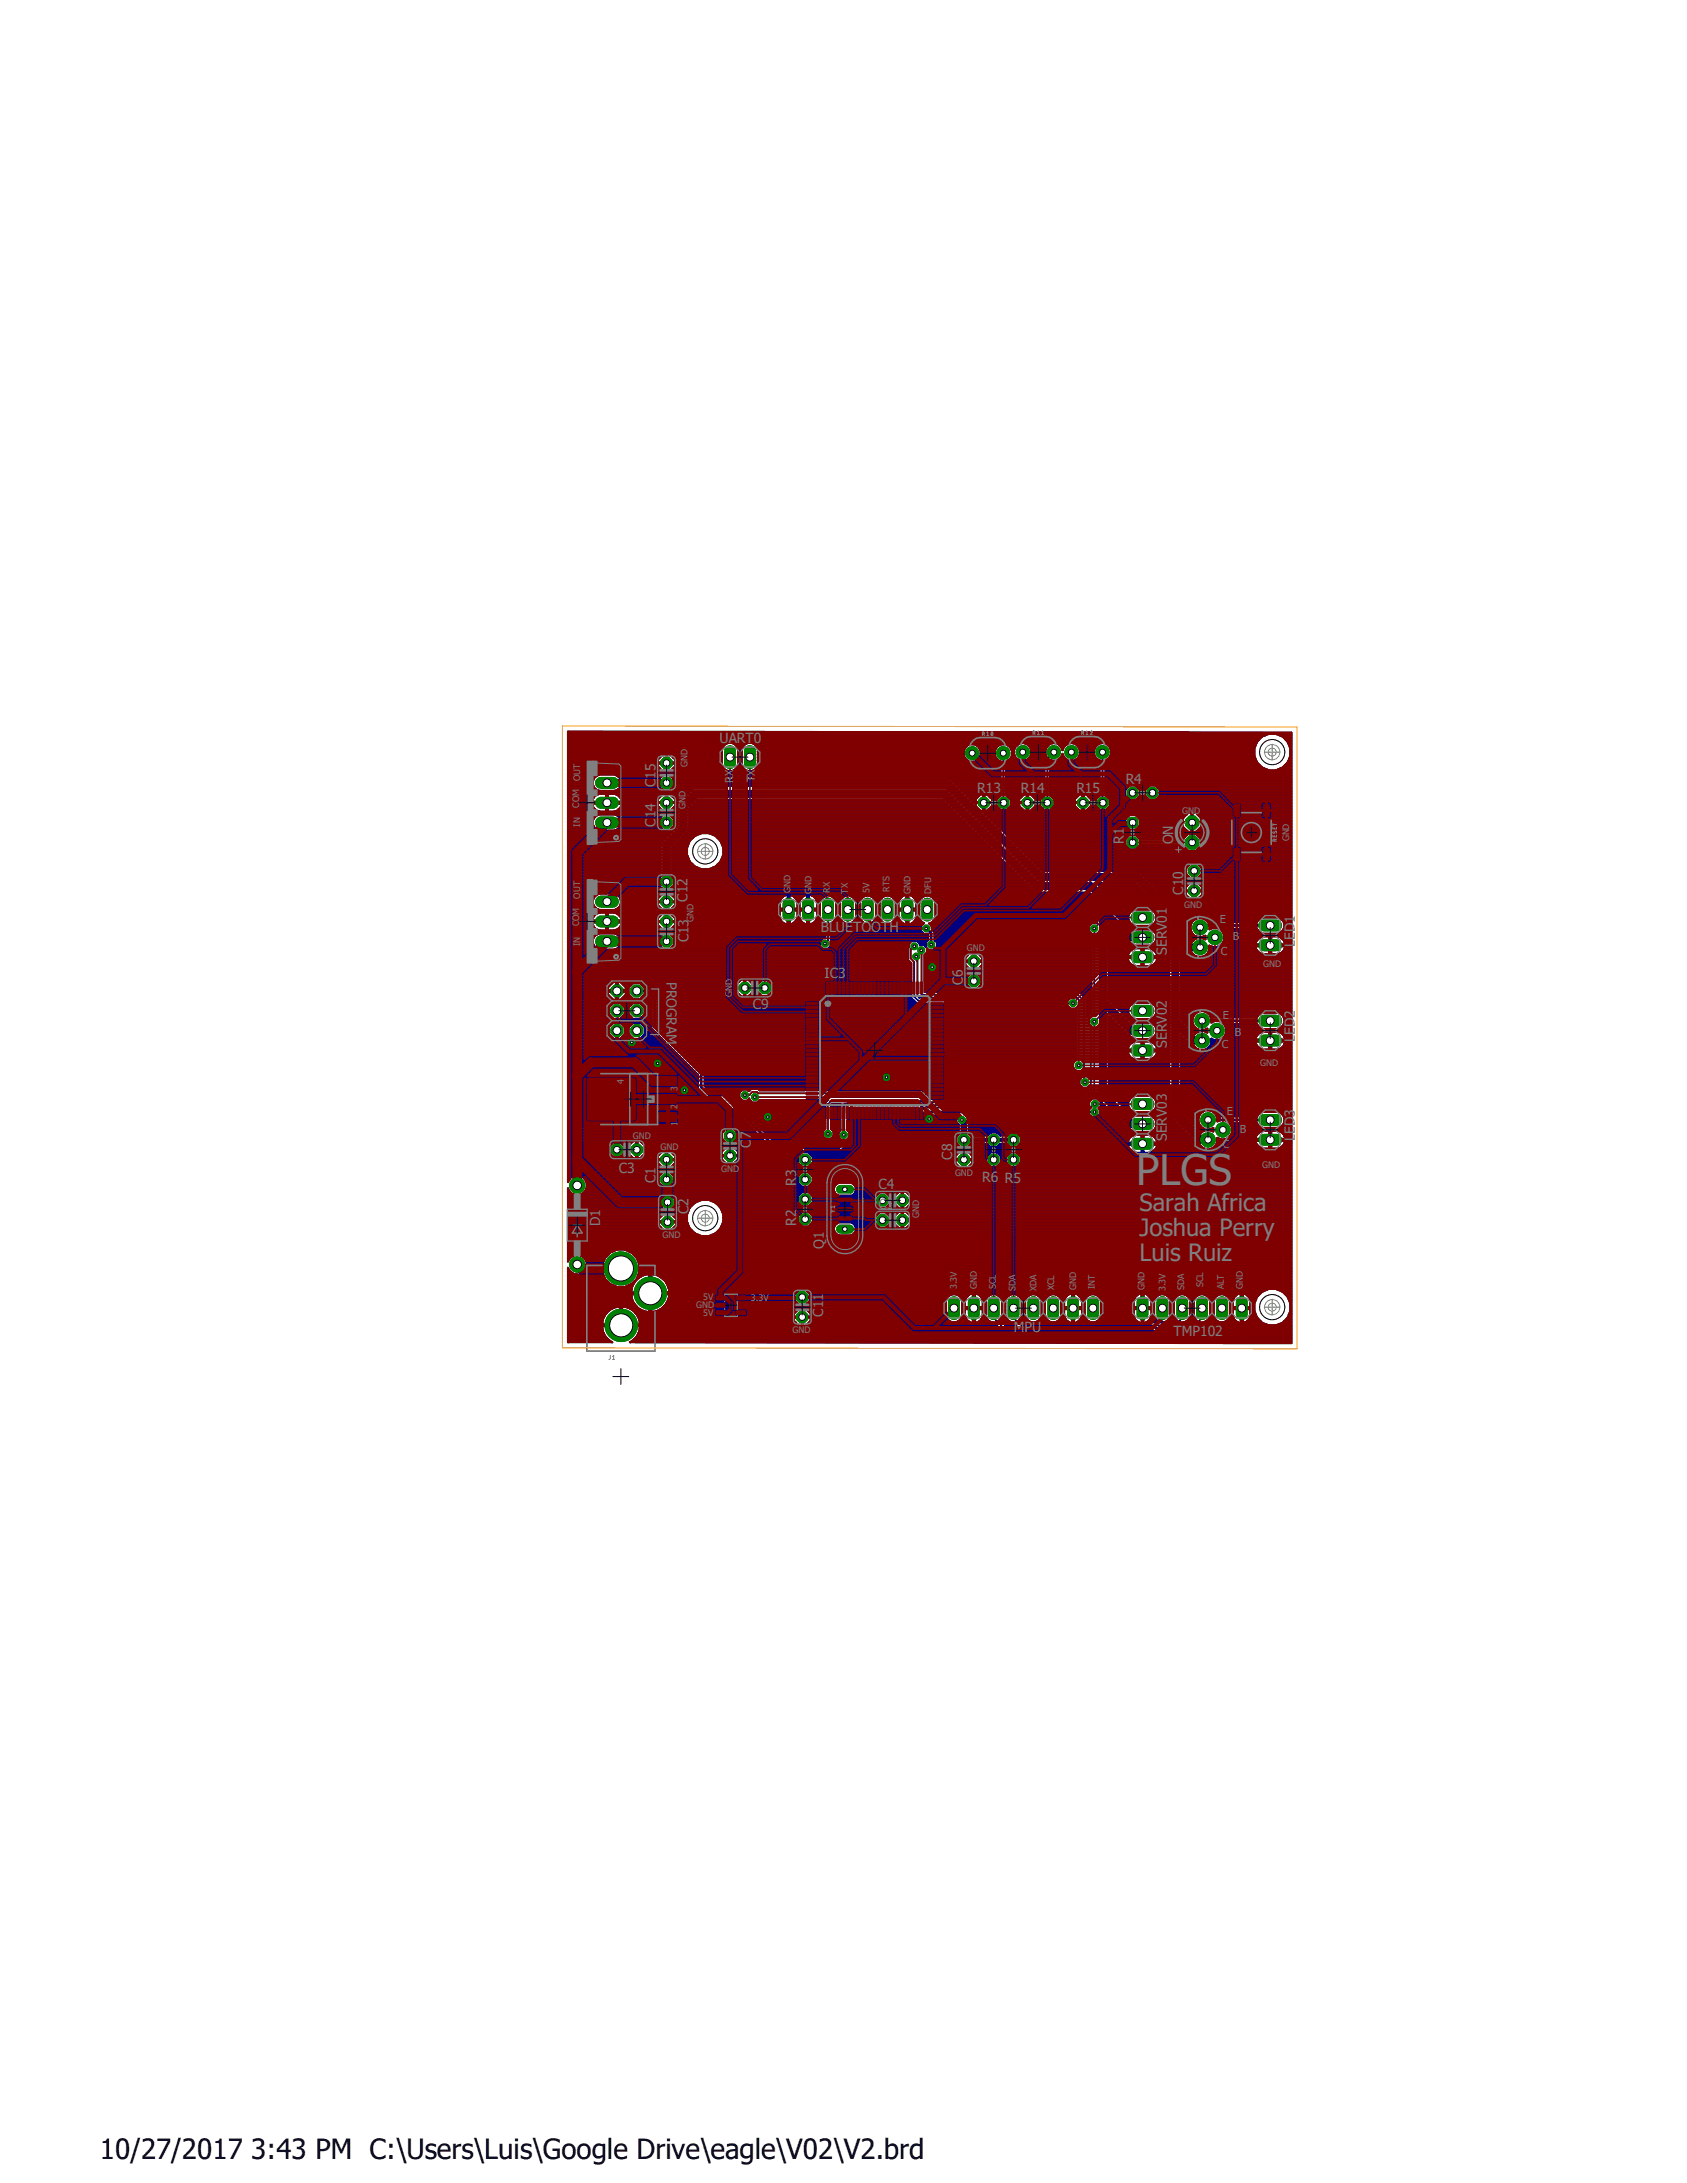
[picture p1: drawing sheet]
<svg xmlns="http://www.w3.org/2000/svg" width="216mm" height="279mm" viewBox="0 0 216 279" stroke-linecap="round" stroke-linejoin="round" font-family="sans-serif">
<defs><g id="words">
<text font-size="5.4" fill="#808080" x="145.4" y="151.7">PLGS</text>
<text font-size="3.6" x="12.8" y="276.4">10/27/2017 3:43 PM C:\Users\Luis\Google Drive\eagle\V02\V2.brd</text>
<g font-size="3" fill="#808080">
<text x="145.8" y="154.9">Sarah Africa</text>
<text x="145.8" y="158.2">Joshua Perry</text>
<text x="145.8" y="161.5">Luis Ruiz</text>
</g>
<g font-size="1.8" fill="#808080">
<text x="92.1" y="95.1">UART0</text>
<text x="83.9" y="100.7" transform="rotate(-90 83.9 100.7)">C15</text>
<text x="125.1" y="101.6">R13</text>
<text x="130.6" y="101.6">R14</text>
<text x="137.7" y="101.6">R15</text>
<text x="144.1" y="100.3">R4</text>
<text x="83.9" y="105.8" transform="rotate(-90 83.9 105.8)">C14</text>
<text x="143.8" y="108" transform="rotate(-90 143.8 108)">R1</text>
<text x="150.2" y="108.1" transform="rotate(-90 150.2 108.1)">ON</text>
<text x="88" y="115.4" transform="rotate(-90 88 115.4)">C12</text>
<text x="105" y="119.3">BLUETOOTH</text>
<text x="151.4" y="114.5" transform="rotate(-90 151.4 114.5)">C10</text>
<text x="85.3" y="125.7" transform="rotate(90 85.3 125.7)">PROGRAM</text>
<text x="88.1" y="120.6" transform="rotate(-90 88.1 120.6)">C13</text>
<text x="105.5" y="125.2">IC3</text>
<text x="149.3" y="122.2" transform="rotate(-90 149.3 122.2)">SERV01</text>
<text x="165.7" y="121.2" transform="rotate(-90 165.7 121.2)">LED1</text>
<text x="96.4" y="129.1">C9</text>
<text x="123.2" y="126.1" transform="rotate(-90 123.2 126.1)">C6</text>
<text x="149.3" y="134.1" transform="rotate(-90 149.3 134.1)">SERV02</text>
<text x="165.7" y="133.4" transform="rotate(-90 165.7 133.4)">LED2</text>
<text x="96.1" y="146.9" transform="rotate(-90 96.1 146.9)">C7</text>
<text x="121.8" y="148.4" transform="rotate(-90 121.8 148.4)">C8</text>
<text x="149.3" y="146.1" transform="rotate(-90 149.3 146.1)">SERV03</text>
<text x="165.7" y="146.1" transform="rotate(-90 165.7 146.1)">LED3</text>
<text x="79.2" y="150.1">C3</text>
<text x="83.9" y="151.5" transform="rotate(-90 83.9 151.5)">C1</text>
<text x="88.1" y="155.4" transform="rotate(-90 88.1 155.4)">C2</text>
<text x="101.9" y="151.8" transform="rotate(-90 101.9 151.8)">R3</text>
<text x="112.4" y="152.2">C4</text>
<text x="112.4" y="154.8">C5</text>
<text x="125.7" y="151.3">R6</text>
<text x="128.6" y="151.5">R5</text>
<text x="76.8" y="156.9" transform="rotate(-90 76.8 156.9)">D1</text>
<text x="101.9" y="156.9" transform="rotate(-90 101.9 156.9)">R2</text>
<text x="105.5" y="159.9" transform="rotate(-90 105.5 159.9)">Q1</text>
<text x="105.4" y="168.5" transform="rotate(-90 105.4 168.5)">C11</text>
<text x="129.8" y="170.4">MPU</text>
<text x="150.2" y="170.9">TMP102</text>
</g>
<g font-size="1.4" fill="#808080">
<text x="93.8" y="100.2" transform="rotate(-90 93.8 100.2)">RX</text>
<text x="96.6" y="100.1" transform="rotate(-90 96.6 100.1)">TX</text>
<text x="156.1" y="118.2">E</text>
<text x="156.2" y="122.3">C</text>
<text x="157.8" y="120.4">B</text>
<text x="156.5" y="130.4">E</text>
<text x="156.4" y="134.2">C</text>
<text x="158" y="132.5">B</text>
<text x="157" y="142.7">E</text>
<text x="156.5" y="146.9">C</text>
<text x="158.7" y="145">B</text>
</g>
<g font-size="1.1" fill="#808080">
<text x="74.3" y="100" transform="rotate(-90 74.3 100)">OUT</text>
<text x="88" y="98.2" transform="rotate(-90 88 98.2)">GND</text>
<text x="74.1" y="103.4" transform="rotate(-90 74.1 103.4)">COM</text>
<text x="74.3" y="105.8" transform="rotate(-90 74.3 105.8)">IN</text>
<text x="87.7" y="103.5" transform="rotate(-90 87.7 103.5)">GND</text>
<text x="151.3" y="104.2">GND</text>
<text x="165" y="107.7" transform="rotate(-90 165 107.7)">GND</text>
<text x="74.1" y="118.6" transform="rotate(-90 74.1 118.6)">COM</text>
<text x="74.3" y="115" transform="rotate(-90 74.3 115)">OUT</text>
<text x="88.7" y="117.9" transform="rotate(-90 88.7 117.9)">GND</text>
<text x="101.2" y="114.3" transform="rotate(-90 101.2 114.3)">GND</text>
<text x="103.8" y="114.4" transform="rotate(-90 103.8 114.4)">GND</text>
<text x="106.2" y="114.3" transform="rotate(-90 106.2 114.3)">RX</text>
<text x="108.5" y="114.4" transform="rotate(-90 108.5 114.4)">TX</text>
<text x="111.3" y="114.3" transform="rotate(-90 111.3 114.3)">5V</text>
<text x="113.8" y="114.1" transform="rotate(-90 113.8 114.1)">RTS</text>
<text x="116.5" y="114.4" transform="rotate(-90 116.5 114.4)">GND</text>
<text x="119.2" y="114.4" transform="rotate(-90 119.2 114.4)">DFU</text>
<text x="151.6" y="116.2">GND</text>
<text x="74.3" y="121.1" transform="rotate(-90 74.3 121.1)">IN</text>
<text x="123.7" y="121.7">GND</text>
<text x="161.7" y="123.8">GND</text>
<text x="93.7" y="127.6" transform="rotate(-90 93.7 127.6)">GND</text>
<text x="161.3" y="136.4">GND</text>
<text x="79.8" y="138.8" transform="rotate(-90 79.8 138.8)">4</text>
<text x="86.7" y="141.9" transform="rotate(-90 86.7 141.9)">2</text>
<text x="86.7" y="139.7" transform="rotate(-90 86.7 139.7)">3</text>
<text x="81" y="145.8">GND</text>
<text x="84.5" y="147.2">GND</text>
<text x="86.7" y="144.1" transform="rotate(-90 86.7 144.1)">1</text>
<text x="92.3" y="149.9">GND</text>
<text x="161.5" y="149.5">GND</text>
<text x="117.6" y="155.9" transform="rotate(-90 117.6 155.9)">GND</text>
<text x="122.2" y="150.5">GND</text>
<text x="84.8" y="158.5">GND</text>
<text x="89.1" y="167.4">GND</text>
<text x="90" y="166.4">5V</text>
<text x="96.1" y="166.5">3.3V</text>
<text x="122.5" y="165" transform="rotate(-90 122.5 165)">3.3V</text>
<text x="125" y="165" transform="rotate(-90 125 165)">GND</text>
<text x="127.4" y="165" transform="rotate(-90 127.4 165)">SCL</text>
<text x="130" y="165.3" transform="rotate(-90 130 165.3)">SDA</text>
<text x="132.6" y="165.3" transform="rotate(-90 132.6 165.3)">XDA</text>
<text x="134.9" y="165.1" transform="rotate(-90 134.9 165.1)">XCL</text>
<text x="137.7" y="165.1" transform="rotate(-90 137.7 165.1)">GND</text>
<text x="140.1" y="165" transform="rotate(-90 140.1 165)">INT</text>
<text x="146.5" y="165.1" transform="rotate(-90 146.5 165.1)">GND</text>
<text x="149.1" y="165.3" transform="rotate(-90 149.1 165.3)">3.3V</text>
<text x="151.6" y="165.1" transform="rotate(-90 151.6 165.1)">SDA</text>
<text x="154" y="164.8" transform="rotate(-90 154 164.8)">SCL</text>
<text x="156.6" y="165" transform="rotate(-90 156.6 165)">ALT</text>
<text x="159.1" y="165" transform="rotate(-90 159.1 165)">GND</text>
<text x="90" y="168.4">5V</text>
<text x="101.4" y="170.6">GND</text>
</g>
</g></defs>
<path d="M58.4 87.8l111.9 102.4M170.3 87.8l-111.9 102.4" fill="none" stroke="#fff" stroke-width=".13"/>
<g fill="none" stroke="#000080" stroke-width=".25">
<path d="M72.7 93.7l92.6 .1v78.1l-84.7-.1a2.21 2.21 0 0 0 1.3-2h-2.3v-.3h2.3M72.7 93.6v57.7l.1-.3M72.7 98.7h12.1M72.7 95.1h88.1M72.7 97.4h11.5M72.7 93.9h92.6M72.7 97.7h19.7M72.7 95.2h20.1M72.7 99.8h3.2M72.7 99.7h3.3M72.7 99.4h3.5M72.7 99.3h3.8"/>
<path d="M72.7 99.1h55.3M72.7 98.9h55.3M72.7 98.5h11.9M72.7 98.3h11.7M72.7 98.1h11.5M72.7 97.9h11.5M72.7 97.5h11.5M72.7 97.2h11.5M72.7 97h11.7M72.7 96.8h11.9M72.7 96.6h12.1M72.7 96.4h19.7"/>
<path d="M72.7 96.2h19.7M72.7 96h19.7M72.7 95.8h19.7M72.7 95.6h19.8M72.7 95.5h19.9M72.7 94.9h88.2M72.7 94.7h88.4M72.7 94.5h88.6M72.7 94.3h88.8M72.7 94.1h89.2M78.9 99.3h5.9M79.2 99.4h5.4"/>
<path d="M79.3 99.7h5.2M79.4 99.8h4.9M84.2 97.7v.4l.6 .7h.4v-2.2h-.4l-.6 .6v.4h2.2v-.4l-.7-.6h-.3v2.2h.3l.7-.7v-.4M85.2 98.7h.2M85.2 97.4h.2M85.2 98.5h.2M85.2 98.3h.2M85.2 98.1h.2M85.2 97.9h.2M85.2 97.5h.2M85.2 97.2h.2M85.2 97h.2"/>
<path d="M85.2 96.8h.2M85.2 96.6h.2M85.8 99.3h42.2M85.8 96.6h6.6M86 98.5h6.8M86 96.8h6.4M86.1 97h6.3M86.2 98.3h6.4M86.4 98.1h6.1M86.4 97.2h6M86.4 97.4h6M86.4 97.9h6"/>
<path d="M86.4 97.5h6M93.2 95.1l-.4 .1-.3 .3-.1 .4v2l.1 .4 .3 .3 .4 .1M93.6 95.1l.4 .1M94 95.2l.4 .7v2l-.4 .7-.4 .1M94 95.2h1.3M94 98.5h1.3M94.2 95.5h1M94.2 98.3h.9M94.3 95.6h.7M94.4 98.1h.6M94.4 95.8h.6M94.4 97.4h.5"/>
<path d="M94.4 97.7h.5M94.4 97.9h.6M94.4 97.5h.5M94.4 97.2h.5M94.4 97h.5M94.4 96.8h.5M94.4 96.6h.5M94.4 96.4h.5M94.4 96.2h.5M94.4 96h.5M95.8 95.1l-.4 .1-.3 .3-.2 .4v2l.2 .4 .3 .3 .4 .1M96.1 95.1l.5 .1"/>
<path d="M96.2 98.7h31.8M96.6 95.2l.4 .7v2l-.4 .7-.5 .1h-10.3M96.6 95.2h33.8M96.6 98.5h31.4M96.7 95.5h27.1M96.8 98.3h31.2M96.9 95.6h26.7M96.9 98.1h31.1M96.9 97.9h31.1M96.9 95.8h26.5M97 97.4h26.9M97 97.7h31"/>
<path d="M97 97.5h31M97 97.2h26.6M97 97h26.4M97 96.8h26.4M97 96.6h26.3M97 96.4h26.3M97 96.2h26.3M97 96h26.4M121.3 99.4h6.7M121.6 99.7h6.4M121.8 99.8h6.2M123.3 96.6a1.12 1.12 0 0 0 1.1 .9 1.12 1.12 0 0 0 1.1-.9"/>
<path d="M124.2 95.2a1.18 1.18 0 0 0-.9 1.4M124.6 95.2a1.18 1.18 0 0 1 .9 1.4M125 97.4h2.8M125.1 95.5h2.7M125.2 97.2h2.4M125.3 95.6h2.3M125.4 97h2.1M125.4 95.8h2M125.4 96.8h2M125.5 96h1.8M125.5 96.6h1.8M125.5 96.4h1.8"/>
<path d="M125.5 96.2h1.8M127.3 96.6l.2 .4 .5 .5v4.3l-.5 .6v.7l.6 .6h.7l.6-.6v-.7l-.6-.6v-4.3l.6-.5 .1-.4M128.2 95.2a1.18 1.18 0 0 0-.9 1.4M128.7 95.2a1.18 1.18 0 0 1 .8 1.4M128.8 98.7h4.8M128.8 97.7h4.8M128.8 99.8h4.8M128.8 99.7h4.8M128.8 99.4h4.8M128.8 99.3h4.8M128.8 99.1h4.8M128.8 98.9h4.8"/>
<path d="M128.8 98.5h4.8M128.8 98.3h4.8M128.8 98.1h4.8M128.8 97.9h4.8M128.8 97.5h4.8M129 97.4h1.6M129.1 95.5h1M129.2 97.2h1M129.2 95.6h.7M129.4 97h.6M129.4 95.8h.4M129.5 96.8h.4"/>
<path d="M129.5 96h.3M129.5 96.6h.3M129.5 96.4h.3M129.5 96.2h.3M129.9 95.6a1.13 1.13 0 0 0 1 1.8 1.13 1.13 0 0 0 .9-1.8M129.9 95.6a1.13 1.13 0 0 1 1.9 0M131.1 97.4h2.5M131.4 95.2h3M131.5 97.2h2.1M131.7 95.5h2.4M131.7 97h1.9M131.8 95.6h2.1"/>
<path d="M131.9 96.8h1.9M131.9 95.8h2M132 96.6h1.8M132 96.4h1.8M132 96.2h1.8M132 96h1.8M133.9 96.7v.1M133.9 96.7l-.3 .2v4.9M133.9 95.6a1.11 1.11 0 0 1 1.2-.5 1.11 1.11 0 0 1 .9 .9M133.9 95.6l-.1 .5 .1 .6M134.4 98.7h6.3M134.4 97.3v4.5"/>
<path d="M134.4 97.3h.1M134.4 97.3a1.12 1.12 0 0 0 1.6-.8l.1 .4 .4 .3 .4 .2M134.4 97.4h.2M134.4 97.7h6.3M134.4 99.8h6.3M134.4 99.7h6.3M134.4 99.4h6.3M134.4 99.3h6.3M134.4 99.1h6.3M134.4 98.9h6.3M134.4 98.5h6.3M134.4 98.3h6.3"/>
<path d="M134.4 98.1h6.3M134.4 97.9h6.3M134.4 97.5h6.3M135.4 95.2h1.2M135.6 97.2h.8M135.6 95.5h.7M135.7 97h.5M135.8 96.8h.3M135.8 95.6h.3M135.9 96.6h.1M135.9 95.8h.2M136 96h.1"/>
<path d="M136.1 95.6a1.12 1.12 0 0 1 1.9 0M136.1 95.6l-.1 .4M137.4 97.4h3.3M137.6 95.2h3M137.8 97.2h2.6M137.9 95.5h2.4M138 97h2.3M138 95.6a1.13 1.13 0 0 1-.7 1.8h-2.2M138 95.6h2.2M138.1 96.8h2M138.1 95.8h2M138.2 96.6h1.8"/>
<path d="M138.2 96.4h1.8M138.2 96.2h1.8M138.2 96h1.8M140.5 95.3a1.14 1.14 0 0 1 1.6 .4 1.14 1.14 0 0 1-.6 1.6v4.5l.6 .6v.7l-.6 .6h-.7l-.6-.6v-.7l.5-.6v-4.5a1.16 1.16 0 0 1-.2-2zM141.5 98.7h23.8M141.5 97.4h19.3M141.5 97.7h19.5M141.5 99.8h23.8M141.5 99.7h23.8M141.5 99.4h23.8M141.5 99.3h23.8M141.5 99.1h23.8"/>
<path d="M141.5 98.9h23.8M141.5 98.5h20.7M141.5 98.3h20.2M141.5 98.1h19.9M141.5 97.9h19.7M141.5 97.5h19.4M141.6 95.2h19.1M141.8 97.2h18.9M141.9 95.5h18.8M141.9 97h18.7M142.1 96.8h18.4M142.1 95.6h18.5"/>
<path d="M142.1 95.8h18.4M142.2 96.6h18.3M142.2 96.4h18.3M142.2 96.2h18.3M142.2 96h18.3M162.4 93.9a2.37 2.37 0 0 0-1.5 3.7 2.37 2.37 0 0 0 3.9 0 2.37 2.37 0 0 0-1.5-3.7M163.5 98.5h1.8M163.7 94.1h1.6M164 98.3h1.3M164.2 94.3h1.1M164.3 98.1h1M164.4 94.5h.9"/>
<path d="M164.5 97.9h.8M164.5 94.7h.8M164.6 97.7h.7M164.8 94.9h.5M164.8 97.5h.5M164.8 95.1h.5M164.9 97.4h.4M164.9 95.2h.4M165 97.2h.3M165 95.5h.3M165.1 97h.2M165.1 95.6h.2"/>
<path d="M165.1 96.8h.2M165.1 96.6h.2M165.1 96.4h.2M165.1 96.2h.2M165.1 96h.2M165.1 95.8h.2M72.7 118.9h3.5M72.7 117.5h3.2M72.7 101.2h3.8M72.7 101h3.5M72.7 114.1h59.6M72.7 112.9h11.6"/>
<path d="M72.7 111.3h11.8M72.7 110.5h11.8M72.7 119h3.9M72.7 117.9h4.9M72.7 106.3h13.4M72.7 104.2h14M72.7 102.9h11.5M72.7 108.2h11.8M72.7 106.7h13M72.7 107.4h12.2M72.7 108.8h11.8M72.7 118.5h3.2"/>
<path d="M72.7 119.8h3.4M72.7 119.6h3.6M72.7 119.4h32.9M72.7 119.3h32.9M72.7 118.7h3.3M72.7 118.3h3.1M72.7 118.1h3.1M72.7 117.7h3.1M72.7 117.3h3.2M72.7 117.1h3.4M72.7 117h3.7M72.7 116.8h27.1"/>
<path d="M72.7 116.6h27.1M72.7 116.4h3.8M72.7 116.2h3.5M72.7 116h3.3M72.7 115.8h3.2M72.7 115.6h3.2M72.7 115.4h3.2M72.7 115.2h3.2M72.7 115.1h3.2M72.7 114.9h3.3M72.7 114.7h3.5M72.7 114.5h3.8"/>
<path d="M72.7 114.3h66.7M72.7 113.9h59.3M72.7 113.7h12.1M72.7 113.5h11.8M72.7 113.3h11.7M72.7 113.2h11.6M72.7 112.8h11.6M72.7 112.6h11.6M72.7 112.4h11.7M72.7 112.2h11.8M72.7 112h11.8M72.7 111.8h11.8"/>
<path d="M72.7 111.6h11.8M72.7 111.4h11.8M72.7 111h11.8M72.7 110.9h11.8M72.7 110.7h11.8M72.7 110.3h11.8M72.7 110.1h11.8M72.7 109.9h11.8M72.7 109.7h11.8M72.7 109.5h11.8M72.7 109.3h11.8M72.7 109.1h11.8"/>
<path d="M72.7 109h11.8M72.7 108.6h11.8M72.7 108.4h11.8M72.7 108h11.8M72.7 107.8h11.9M72.7 107.7h12.1M72.7 107.3h12.4M72.7 107.1h12.6M72.7 106.9h12.8M72.7 106.5h13.2M72.7 106.1h3.6M72.7 105.9h3.4"/>
<path d="M72.7 105.7h3.3M72.7 105.5h3.2M72.7 105.4h3.2M72.7 105.2h3.2M72.7 105h3.2M72.7 104.8h3.3M72.7 104.6h3.4M72.7 104.4h3.6M72.7 104h14M72.7 103.8h3.9M72.7 103.6h3.5M72.7 103.5h3.3"/>
<path d="M72.7 103.3h3.2M72.7 103.1h3.1M72.7 102.7h4.9M72.7 102.5h3.1M72.7 102.3h3.2M72.7 102.1h3.2M72.7 101.9h3.4M72.7 101.7h3.7M72.7 101.6h15.4M72.7 101.3h15.5M72.7 100.8h3.3M72.7 100.6h3.2"/>
<path d="M72.7 100.4h3.2M72.7 100.2h3.2M72.7 100h3.2M75.8 102.9l.2 .6M75.9 100.4a1.11 1.11 0 0 1 .8-1.3h2a1.04 1.04 0 0 1 .8 1.3M75.9 115.2v.4M75.9 100.4l.1 .4M75.9 117.5l-.1 .3h3.8l-.1-.3M75.9 115.6l.1 .4M75.9 117.3l.3-.2a1.55 1.55 0 0 1 1.4-.3v2.3h-.9a1.12 1.12 0 0 1-.9-1h3.8l-.1 .3-.5 .5-.3 .2h-.9v-2.3a1.46 1.46 0 0 1 1.6 .5M75.9 117.3v.2M76 100.8l.3 .3 .4 .1h2l.3-.1 .3-.3"/>
<path d="M76 116l.3 .3 .4 .2h2l.3-.2 .3-.3M76 114.9l.3-.3 .4-.2h2l.3 .2 .3 .3M76 114.9l-.1 .3M76.3 104.4a1.04 1.04 0 0 0-.4 1.1 1.04 1.04 0 0 0 .8 .8M76.3 119.6a1.04 1.04 0 0 0-.4 1.1 1.04 1.04 0 0 0 .8 .8M76.3 119.6l.4-.1h2l.3 .1M76.7 104.2l-.4 .2M77.6 118.9h.2M77.6 117.5h.2M77.6 119h.2M77.6 118.5h.2M77.6 118.7h.2"/>
<path d="M77.6 118.3h.2M77.6 118.1h.2M77.6 117.7h.2M77.6 117.3h.2M77.6 117.1h.2M77.6 117h.2M77.6 103.8h.2M77.6 103.6h.2M77.6 103.5h.2M77.6 103.3h.2M77.6 103.1h.2M77.6 102.5h.2"/>
<path d="M77.6 102.3h.2M77.6 102.1h.2M77.6 101.9h.2M77.6 101.7h.2M77.8 117.9h22.2M77.8 102.7h7.4M78.7 104.2l.3 .2M78.7 103.8h8M78.8 119h26.8M78.8 101.2h6.9l.2-.2h2.7l-1.8 1.8-.1 .3M78.8 116.4h5.9M78.9 114.5h5.8"/>
<path d="M79 117h5.8M79 101.7h5.8M79 104.4a1.06 1.06 0 0 1 .5 1.1 1.06 1.06 0 0 1-.8 .8M79 119.6a1.07 1.07 0 0 1 .5 1.1 1.07 1.07 0 0 1-.8 .8M79 119.6h5.8M79 104.4h5.8M79.1 106.1h5.7M79.1 118.9h5.6M79.1 101h5.6M79.1 116.2h5.4M79.1 103.6h5.6M79.2 114.7h5.3"/>
<path d="M79.2 119.8h5.4M79.2 117.1h5.3M79.2 105.9h5.3M79.2 104.6h5.4M79.2 101.9h5.3M79.3 114.9l.2 .3M79.3 118.7h5.2M79.3 116h5M79.3 114.9h5M79.3 103.5h5.2M79.3 100.8h5.2M79.4 105.7h5"/>
<path d="M79.4 104.8h5M79.4 117.3l.1 .2M79.4 117.3h5M79.4 115.8h4.8M79.4 115.1h4.8M79.4 102.1h5M79.4 100.6h4.9M79.5 100.4l-.2 .4M79.5 115.2v.4M79.5 115.6l-.2 .4M79.5 118.5h4.8M79.5 115.6h4.7"/>
<path d="M79.5 115.4h5.7M79.5 115.2h4.7M79.5 105.5h4.8M79.5 105.4h4.8M79.5 105.2h4.8M79.5 105h4.8M79.5 103.3h4.8M79.5 100.4h4.8M79.5 100.2h4.8M79.5 100h4.8M79.5 117.5h4.7M79.5 102.3h4.7"/>
<path d="M79.5 118.3h4.7M79.5 117.7h4.7M79.5 103.1h4.7M79.5 102.5h4.7M79.6 102.9a1.18 1.18 0 0 1-1.1 1h-.7v-2.3h.9l.3 .2 .5 .5 .1 .3h-3.8l.1-.3a1.07 1.07 0 0 1 .8-.7h.9v2.3a1.52 1.52 0 0 1-1.6-.4M79.6 118.1h4.6M84.2 102.3l.6-.7h.4v2.2h-.4l-.6-.6v-.4h2.2v.4l-.7 .6h-.3v-2.2h.3l.7 .7v.4h-2.2zM84.2 115l.6-.7h.4v2.2h-.4l-.6-.6v-.4h2.2v.4l-.7 .6h-.3v-2.2h.3l.7 .7v.4h-2.2zM84.2 117.5v.4M84.2 117.5l.6-.6h.4v2.1M84.3 100.6v-.8l.6-.6h.8l.2 .2h35.3l.3 .1 3.4 3.4v-.1h2.1v.4l-.7 .6h-.3v-2.1h.3l.7 .6v.4h-2.1v-.4l.6-.6h.3v2.1l7.7 7.7h12.1l.3 .1 5.1 5.2 .2 .3v2.2l1.2 1.2h.3a1.21 1.21 0 0 1 1.6-.3v-.4a1.23 1.23 0 0 1-1.4 0 1.23 1.23 0 0 1-.5-1.3M84.3 100.6l.6 .6"/>
<path d="M84.5 108v4.3l-.2 .2v.8l.6 .6h.8l.6-.6v-.8l-.2-.2v-3.8l2-2 .1-.3v-2.7l1.2-1.1h31.1l11.5 11.4M84.8 119l-.6-.6v-.4h2.2v.4l-.7 .6M85.2 118.9h.2M85.2 117.5h.2M85.2 102.9h.2M85.2 118.5h.2M85.2 118.7h.2M85.2 118.3h.2M85.2 118.1h.2M85.2 117.7h.2M85.2 117.3h.2M85.2 117.1h.2"/>
<path d="M85.2 117h.2M85.2 116.4h.2M85.2 116.2h.2M85.2 116h.2M85.2 115.8h.2M85.2 115.6h.2M85.2 115.2h.2M85.2 115.1h.2M85.2 114.9h.2M85.2 114.7h.2M85.2 114.5h.2M85.2 103.6h.2"/>
<path d="M85.2 103.5h.2M85.2 103.3h.2M85.2 103.1h.2M85.2 102.5h.2M85.2 102.3h.2M85.2 102.1h.2M85.2 101.9h.2M85.2 101.7h.2M85.4 115.4h14.4M85.4 102.7h1.5M85.7 101.2h2.7M85.8 119.6h19.8"/>
<path d="M85.8 104.4h.9M85.9 117h13.9M85.9 116.4h14.9M85.9 113.7h46M85.9 106.1h.4M85.9 101.7h1.9M85.9 114.5h53.7M85.9 118.9h19.7M85.9 103.6h.8M86 119.8h19.6M86 117.1h13.8M86 113.5h45.7"/>
<path d="M86 105.9h.4M86 104.6h.7M86 101.9h1.7M86.1 111.3h3.6M86.1 110.5h2.4M86.1 108.8h1.8M86.1 116.2h13.7M86.1 112.2h44.2M86.1 112h44M86.1 111.8h43.9M86.1 111.6h43.7M86.1 111.4h43.5"/>
<path d="M86.1 111h3.2M86.1 110.9h2.8M86.1 110.7h2.6M86.1 110.3h2.2M86.1 110.1h2.1M86.1 109.9h2M86.1 109.7h2M86.1 109.5h1.9M86.1 109.3h1.8M86.1 109.1h1.8M86.1 109h1.8M86.1 108.6h1.8"/>
<path d="M86.1 118.7h19.5M86.1 114.7h14.2M86.1 103.5h.6M86.2 112.4h44.3M86.2 108.4h1.8M86.2 104.8h.5M86.2 117.3h13.6M86.2 116h13.6M86.2 113.3h45.3M86.2 105.7h.5M86.2 102.1h1.3M86.3 112.9h44.8"/>
<path d="M86.3 114.9h13.8M86.3 113.2h45M86.3 112.8h44.6M86.3 112.6h44.4M86.3 105.5h.4M86.3 105.4h.4M86.3 105.2h.4M86.3 105h.4M86.3 118.5h19.3M86.3 103.3h.4M86.4 117.5h13.4M86.4 117.5v.4"/>
<path d="M86.4 117.5l-.7-.6h-.3v2.1M86.4 102.9h.3M86.4 108.2h1.7M86.4 118.3h14.2M86.4 118.1h13.8M86.4 117.7h13.5M86.4 115.8h13.4M86.4 115.6h13.4M86.4 115.2h13.4M86.4 115.1h13.5M86.4 103.1h.3M86.4 102.5h.7"/>
<path d="M86.4 102.3h.9M86.6 108h1.5M86.7 103.1v2.6l-2.1 2-.1 .3M86.8 107.8h1.4M87 107.7h1.3M87.2 107.4h1.3M87.3 107.3h1.3M87.5 107.1h1.4M87.7 106.9h1.5M87.9 106.7h1.7M88.1 106.5h36.5M88.2 106.3h36.2"/>
<path d="M88.2 104.2h34.1M88.2 106.1h36M88.2 105.9h35.8M88.2 105.7h35.7M88.2 105.5h35.5M88.2 105.4h35.3M88.2 105.2h35.1M88.2 105h34.9M88.2 104.8h34.7M88.2 104.6h34.5M88.2 104.4h34.3M88.2 104h33.9"/>
<path d="M88.2 103.8h33.8M88.2 103.6h33.6M88.3 103.5h33.3M88.5 103.3h32.9M88.7 103.1h32.5M88.9 102.9h32.1M89.1 102.7h31.7M89.3 102.5h31.3M90.8 111.3h38.6M90.8 106.7h34M91.2 111h38M91.3 106.9h33.7"/>
<path d="M91.6 110.9h37.4M91.7 107.1h33.5M91.8 110.7h37M91.8 107.3h33.6M92 110.5h36.6M92 107.4h33.6M92.2 110.3h36.2M92.2 107.7h33.6M92.3 110.1h35.9M92.3 107.8h33.6M92.4 109.9h35.7M92.4 108h33.8"/>
<path d="M92.5 108.2h33.8M92.5 109.7h35.3M92.5 109.5h35.2M92.5 108.4h34M92.6 108.8h34.3M92.6 109.3h34.9M92.6 109.1h34.7M92.6 109h34.5M92.6 108.6h34.1M99.9 115.1a.94 .94 0 0 1 .9-.5v3.7a1.14 1.14 0 0 1-1-.8v-1h2.3a1.39 1.39 0 0 1-.9 1.8h-.2v-3.7a1.05 1.05 0 0 1 1.1 1v.7h-2.3v-.9zM100.8 117.5h.2M100.8 117.9h.2"/>
<path d="M100.8 118.3h.2M100.8 118.1h.2M100.8 117.7h.2M100.8 117.3h.2M100.8 117.1h.2M100.8 117h.2M100.8 116.8h.2M100.8 116.6h.2M100.8 116.2h.2M100.8 116h.2M100.8 115.8h.2M100.8 115.6h.2"/>
<path d="M100.8 115.4h.2M100.8 115.2h.2M100.8 115.1h.2M100.8 114.9h.2M100.8 114.7h.2M101 116.4h2.3M101.2 118.3h1.9M101.5 114.7h1.4M101.6 118.1h1.1M101.7 114.9h.9M101.8 117.9h.7M101.9 115.1h.6"/>
<path d="M101.9 117.7h.5M102 117.5h.4M102 115.2h.4M102 117.3h.3M102 115.4h.3M102.1 117.1h.2M102.1 117h.2M102.1 116.8h.2M102.1 116.6h.2M102.1 116.2h.2M102.1 116h.2M102.1 115.8h.2"/>
<path d="M102.1 115.6h.2M102.8 114.7l.5-.1v3.7h-.1a1.25 1.25 0 0 1-.9-.8v-1h2.3v1a1.14 1.14 0 0 1-1.1 .8v-3.7a1.01 1.01 0 0 1 1.1 .8v.9h-2.3l.1-1.1zM103.3 117.5h.2M103.3 117.9h.2M103.3 118.3h.2M103.3 118.1h.2M103.3 117.7h.2M103.3 117.3h.2M103.3 117.1h.2M103.3 117h.2M103.3 116.8h.2M103.3 116.6h.2"/>
<path d="M103.3 116.2h.2M103.3 116h.2M103.3 115.8h.2M103.3 115.6h.2M103.3 115.4h.2M103.3 115.2h.2M103.3 115.1h.2M103.3 114.9h.2M103.3 114.7h.2M103.5 116.4h1.4M103.8 118.3h1.8M104 114.7h1.7"/>
<path d="M104.1 118.1h1.4M104.3 114.9h1M104.4 117.9h.8M104.4 115.1h.7M104.4 117.7h.7M104.5 117.5h.5M104.5 115.2h.5M104.6 117.3h.3M104.6 117.1h.3M104.6 117h.3M104.6 116.8h.3M104.6 116.6h.3"/>
<path d="M104.6 116.2h.3M104.6 116h.3M104.6 115.8h.3M104.6 115.6h.3M104.6 115.4h.3M105.1 115.1a1.04 1.04 0 0 1 1.1-.5 1.04 1.04 0 0 1 .8 .9v1.9l-.2 .4-.5 .4v2.9l-.4 .4h-.6l-.4-.4v-.6l.4-.4h.3v-1.9l-.5-.4-.2-.4v-1.9zM106.3 114.7h1.9M106.3 118.9h11.5M106.3 119h11.5M106.3 118.5h11.6M106.3 119.8h12.4M106.3 119.6h12.4"/>
<path d="M106.3 119.4h11.9M106.3 119.3h11.6M106.3 118.7h11.5M106.3 118.3h9.5M106.5 118.1h1.5M106.6 114.9h1.3M106.7 117.9h1.1M106.8 115.1h.9M106.9 117.7h.7M106.9 115.2h.7M107 117.5h.5M107 117.3h.5"/>
<path d="M107 117.1h.5M107 117h.5M107 116.8h.5M107 116.6h.5M107 116.4h.5M107 116.2h.5M107 116h.5M107 115.8h.5M107 115.6h.5M107 115.4h.5M107.9 114.8a1.03 1.03 0 0 1 1.7 .7v1.9a1.05 1.05 0 0 1-1.1 .9 1.05 1.05 0 0 1-1-.9v-1.9l.2-.4zM108.8 114.7h1.9"/>
<path d="M109.1 118.1h1.4M109.2 114.9h1.2M109.3 117.9h1M109.3 115.1h.9M109.4 117.7h.8M109.5 115.2h.6M109.5 117.5h.6M109.6 117.3h.4M109.6 117.1h.4M109.6 117h.4M109.6 116.8h.4M109.6 116.6h.4"/>
<path d="M109.6 116.4h.4M109.6 116.2h.4M109.6 116h.4M109.6 115.8h.4M109.6 115.6h.4M109.6 115.4h.4M110.4 114.8a1.07 1.07 0 0 1 1.7 .7v1.9a1.05 1.05 0 0 1-1 .9 1.05 1.05 0 0 1-1.1-.9v-1.9zM111.4 114.7h1.9M111.6 118.1h1.5M111.7 114.9h1.2M111.8 117.9h1M111.9 115.1h.8"/>
<path d="M112 117.7h.7M112 115.2h.6M112.1 117.5h.5M112.1 117.3h.5M112.1 117.1h.5M112.1 117h.5M112.1 116.8h.5M112.1 116.6h.5M112.1 116.4h.5M112.1 116.2h.5M112.1 116h.5M112.1 115.8h.5"/>
<path d="M112.1 115.6h.5M112.1 115.4h.5M113 114.8a1.07 1.07 0 0 1 1.6 .7v1.9a1.05 1.05 0 0 1-1 .9 1.05 1.05 0 0 1-1-.9v-1.9zM113.9 114.7h1.7M114.1 118.1h1.3M114.3 114.9h1M114.3 117.9h.9M114.4 115.1h.8M114.5 117.7h.6M114.6 115.2h.5M114.6 117.5h.4M114.6 117.3h.4"/>
<path d="M114.6 117.1h.4M114.6 117h.4M114.6 116.8h.4M114.6 116.6h.4M114.6 116.4h1.4M114.6 116.2h.4M114.6 116h.4M114.6 115.8h.4M114.6 115.6h.4M114.6 115.4h.4M116 117.5h.2M116 117.9h.2"/>
<path d="M116 118.3h.2M116 118.1h.2M116 117.7h.2M116 117.3h.2M116 117.1h.2M116 117h.2M116 116.8h.2M116 116.6h.2M116 116.2h.2M116 116h.2M116 115.8h.2M116 115.6h.2"/>
<path d="M116 115.4h.2M116 115.2h.2M116 115.1h.2M116 114.9h.2M116 114.7h.2M116.2 116.4h1.4M116.5 118.3h1.6M116.7 114.7h1.7M116.8 118.1h1.4M116.9 114.9h1.1M117 117.9h.9M117.1 115.1l-.5-.5h-.4v3.7l.5-.1a1 1 0 0 0 .6-.7v-1h-2.3a1.39 1.39 0 0 0 .9 1.8h.1v-3.7a.96 .96 0 0 0-.9 .6"/>
<path d="M117.1 115.1l.2 .3v.9h-2.3l.1-1.1M117.1 115.1h.7M117.1 117.7h.7M117.2 115.2h.5M117.2 117.5h.5M117.3 117.3h.3M117.3 117.1h.3M117.3 117h.3M117.3 116.8h.3M117.3 116.6h.3M117.3 116.2h.3M117.3 116h.3"/>
<path d="M117.3 115.8h.3M117.3 115.6h.3M117.3 115.4h.3M119 114.7h20.8M119 118.3h20.6M119.2 118.5h20.2M119.2 118.1h21.1M119.3 118.9h20.1M119.3 118.7h20.1M119.3 114.9h20.7M119.4 119h20M119.4 117.9h20.9"/>
<path d="M119.5 115.1h20.7M119.5 119.3h19.9M119.6 119.8h20.1M119.6 119.6h20.1M119.6 119.4h20M119.6 117.7h20.7M119.6 117.5h20.7M119.6 115.2h20.7M119.7 115.4h20.6M119.7 117.3h20.6M119.7 117.1h20.6M119.7 117h20.6"/>
<path d="M119.7 116.8h20.6M119.7 116.6h20.6M119.7 116.4h20.6M119.7 116.2h20.6M119.7 116h20.6M119.7 115.8h20.6M119.7 115.6h20.6M122 100h6M122.2 100.2h5.8M122.4 100.4h5.6M122.6 100.6h5.4M122.8 100.8h5.2"/>
<path d="M123 101h5M123.1 101.2h4.9M123.4 101.3h4.6M123.5 101.6h4.5M123.7 101.7h1.7M123.9 101.9h1.3M124.1 102.1h1M124.3 102.3h.6M124.5 102.5h.4M124.7 102.7h1.1M125.8 102.9h.2M125.8 103.8h39.5"/>
<path d="M125.8 103.6h.2M125.8 103.5h.2M125.8 103.3h.2M125.8 103.1h.2M125.8 102.5h.2M125.8 102.3h.2M125.8 102.1h.2M125.8 101.9h.2M125.8 101.7h.2M126 102.7h1.5M126 104h39.3M126.2 104.2h25.7"/>
<path d="M126.4 101.7h1.6M126.4 104.4h18.1M126.4 103.6h1.6M126.6 104.6h17.7M126.6 101.9h1.3M126.7 103.5h1.1M126.7 102.1h1M126.8 104.8h17.3M126.8 103.3h.8M127 102.9h.5M127 105h17M127 103.1h.5"/>
<path d="M127 102.5h.5M127 102.3h.6M127.2 105.2h16.8M127.3 105.4h16.7M127.6 105.5h16.4M127.7 105.7h16.4M127.9 105.9h16.4M128.1 106.1h16.3M128.3 106.3h23.5M128.5 106.5h36.8M128.7 106.7h36.6M128.8 101.2h4.8"/>
<path d="M128.8 101h4.8M128.8 101.7h2.2M128.8 101.6h4.8M128.8 101.3h4.8M128.8 100.8h4.8M128.8 100.6h4.8M128.8 100.4h4.8M128.8 100.2h4.8M128.8 100h4.8M128.9 106.9h15.7M128.9 103.6h2M128.9 101.9h1.9"/>
<path d="M129 103.5h1.7M129.1 107.1h15.3M129.2 102.1h1.4M129.2 107.3h15M129.2 103.3h1.4M129.3 102.3h1.1M129.4 102.9h1M129.4 103.1h1M129.4 102.7h2M129.4 102.5h1M129.5 107.4h14.5M129.6 107.7h14.4"/>
<path d="M129.8 107.8h14.2M130 108h14M130.2 108.2h13.8M130.4 108.4h13.8M130.4 102.3l.7-.6h.3v2.1h-.3l-.7-.6v-.4h2.1v.4l-.6 .6h-.3v-2.1h.3l.6 .6v.4h-2.1zM130.6 108.6h13.8M130.8 108.8h21.1M131 109h34.3M131.1 109.1h34.2M131.4 109.3h33.9M131.4 102.9h.2M131.4 103.6h.2"/>
<path d="M131.4 103.5h.2M131.4 103.3h.2M131.4 103.1h.2M131.4 102.5h.2M131.4 102.3h.2M131.4 102.1h.2M131.4 101.9h.2M131.4 101.7h.2M131.5 109.5h33.8M131.6 102.7h1.5M131.7 109.7h33.6M131.9 109.9h33.4"/>
<path d="M132 101.7h1.6M132 113.8v.1M132 113.8l.2 .3 .3 .1h6.8l1 1M132 103.6h1.6M132.1 110.1h33.2M132.2 101.9h1.3M132.2 103.5h1.2M132.3 110.3h33M132.3 102.1h1M132.4 103.3h.8M132.5 110.5h32.8M132.5 102.9h.6"/>
<path d="M132.5 103.1h.6M132.5 102.5h.6M132.5 102.3h.6M132.7 110.7h19.5M132.9 110.9h19.1M133.1 111h18.7M133.3 111.3h18.5M133.4 111.4h18.4M133.6 101.8l-.5 .6v.7l.5 .6h.8l.6-.6v-.7l-.6-.6M133.6 101.8h.1M134.4 101.2h6.3M134.4 101h6.3"/>
<path d="M134.4 101.8h.1M134.4 101.7h3.7M134.4 101.6h6.3M134.4 101.3h6.3M134.4 100.8h6.3M134.4 100.6h6.3M134.4 100.4h6.3M134.4 100.2h6.3M134.4 100h6.3M134.5 103.6h3.5M134.5 101.9h3.4M134.6 103.5h3.2"/>
<path d="M134.7 102.1h3.1M134.8 103.3h2.9M134.9 102.3h2.6M135 102.9h2.5M135 103.1h2.5M135 102.7h3.5M135 102.5h2.5M137.5 102.3l.7-.6h.3v2.1h-.3l-.7-.6v-.4h2.1v.4l-.6 .6h-.3v-2.1h.3l.6 .6v.4h-2.1zM138.5 102.9h.2M138.5 103.6h.2M138.5 103.5h.2M138.5 103.3h.2"/>
<path d="M138.5 103.1h.2M138.5 102.5h.2M138.5 102.3h.2M138.5 102.1h.2M138.5 101.9h.2M138.5 101.7h.2M138.7 102.7h1.5M139.1 101.7h1.6M139.1 103.6h1.6M139.3 101.9h1.3M139.4 103.5h1.1M139.4 102.1h1"/>
<path d="M139.5 103.3h.8M139.6 102.9h.6M139.6 103.1h.6M139.6 102.5h.6M139.6 102.3h.7M140.3 115.2v3M140.3 118.2h.1M140.3 118.2h-.6l-.3 .3v.6l.3 .4v10.2l-.6 .5v-2.3l-1-.9h-19.8v-4.8l.3-.3M140.5 113.2h4.7M140.7 113.3h4.7M140.8 113.5h4.8M141.1 113.7h4.7"/>
<path d="M141.2 113.9h4.8M141.4 114.1h4.8M141.5 101.2h2.5M141.5 101h2.6M141.5 101.7h2.5M141.5 101.6h2.5M141.5 101.3h2.5M141.5 100.8h2.8M141.5 100.6h3M141.5 100.4h23.8M141.5 100.2h23.8M141.5 100h23.8"/>
<path d="M141.6 103.6h23.7M141.6 114.3h4.8M141.6 101.9h2.5M141.7 103.5h23.6M141.8 114.5l.1 .3v1.4l2.9 2.9 .4-.1h2a.97 .97 0 0 1 .8 1.2M141.8 114.5l-1.4-1.5h4.7l4.5 4.5M141.8 114.5h4.8M141.9 102.1h2.4M141.9 118.9h.4M141.9 119h.6M141.9 118.5h.1M141.9 119.8h1.4"/>
<path d="M141.9 119.6h1.2M141.9 119.4h1M141.9 119.3h.8M141.9 118.7h.2M141.9 116.2h6.4M141.9 116h6.2M141.9 115.8h6M141.9 115.6h5.8M141.9 115.4h5.6M141.9 115.2h5.4M141.9 115.1h5.3M141.9 114.9h5"/>
<path d="M141.9 114.7h4.9M141.9 103.3h23.4M142 102.3h2.4M142.1 102.9h23.2M142.1 116.4h6.4M142.1 103.1h23.2M142.1 102.7h23.2M142.1 102.5h23.2M142.2 116.6h2.7M142.5 116.8h2.2M142.6 117h1.9M142.8 117.1h1.6"/>
<path d="M143 117.3h1.4M143.2 117.5h1.2M143.4 117.7h1M143.6 117.9h.9M143.8 118.1h.8M144 118.3h.8M144 108.2l.6 .6M144.1 118.5h1.1M144.4 118.7h5.2M144.5 118.9h5.1M144.7 119h.3M144.9 116.6a1.04 1.04 0 0 0-.5 1.1 1.04 1.04 0 0 0 .8 .8h4.4"/>
<path d="M144.9 116.6l.3-.2h2l.4 .2M145.3 106.9h6.6M145.4 106.1h6.3M145.4 104.4h6.3M145.4 102.3h1.6M145.4 100.6h1.6M145.5 108.6h6.3M145.5 107.1h6.2M145.6 104.6h5.9M145.6 100.8h1.2M145.6 105.9h5.9M145.6 102.1h1.2"/>
<path d="M145.7 108.4h5.9M145.7 107.3h5.8M145.8 101h.8M145.8 105.7h5.5M145.8 104.8h5.5M145.8 101.9h.8M145.9 101.2h.7M145.9 108.2h.1M145.9 108.2l-.6 .6M145.9 105.5h5.4M145.9 105.4h5.4M145.9 105.2h5.4"/>
<path d="M145.9 105h5.4M145.9 101.7h.7M145.9 101.6h.7M145.9 101.3h.7M145.9 111.6h5.9M146.1 111.8h5.7M146.3 112h5.6M146.5 112.2h5.6M146.7 112.4h5.6M146.9 112.6h18.4M147.1 112.8h18.2M147.3 112.9h5"/>
<path d="M147.4 119h2.2M147.4 113.2h4.7M147.6 116.6a1.07 1.07 0 0 1 .4 1.1 1.07 1.07 0 0 1-.8 .8M147.6 116.6h1.1M147.6 118.3h2M147.7 113.3h4.2M147.7 119.3h1.9M147.7 116.8h1.1M147.8 118.1h1.8M147.8 113.5h4M147.9 119.4h1.7M147.9 117h1.2"/>
<path d="M147.9 117.9h1.7M148 119.6h1.6M148 117.1h1.2M148 102.3h17.3M148 100.6h17.3M148 117.5h1.6M148 119.8h1.6M148 117.7h1.6M148 117.3h1.4M148 113.7h3.7M148.1 100.8h17.2M148.2 102.1h17.1"/>
<path d="M148.2 113.9h3.5M148.3 101h17M148.3 101.9h17M148.4 101.2h16.9M148.4 114.1h16.9M148.4 101.7h16.9M148.4 101.6h16.9M148.4 101.3h16.9M148.6 114.3h3.1M148.8 114.5h2.9M149 114.7h2.9M149.2 114.9h2.9"/>
<path d="M149.4 115.1h2.9M149.6 115.2h15.7M149.6 117.5v25.2l.3 .6M149.7 115.4h15.6M149.9 115.6h15.4M150.1 115.8h15.2M150.3 116h15M150.5 116.2h14.8M150.7 116.4h14.6M150.9 116.6h14.4M151.1 116.8h14.2M151.1 117h14.2"/>
<path d="M151.2 118.9h1.2M151.2 117.5h2M151.2 119h1.2M151.2 117.9h1.5M151.2 118.5h1.2M151.2 119.3h1.3M151.2 118.7h1.2M151.2 118.3h1.2M151.2 118.1h1.3M151.2 117.7h1.7M151.2 117.3h14.1M151.2 117.1h14.1"/>
<path d="M151.3 104.8l.8-.7h.4v2.4h-.4l-.8-.7v-.5h2.5v.5l-.7 .7h-.5v-2.4h.5l.7 .7M151.3 104.8v.4h2.5v-.4M151.3 119.4h1.3M151.5 119.6h1.2M151.7 113.6l.7-.7h.8l.7 .7v.4h-2.2zM151.7 114.1v.4M151.7 119.8h1.3M152.1 106.7l-.7 .7h-5.5l-.6-.6h-.7l-.6 .6v.8M152.4 110.5l-.6 .6v.8l.6 .6h.8l.6-.6v-.8l-.6-.6M152.5 106.3h.1M152.5 104.2h.1M152.5 106.1h.1"/>
<path d="M152.5 105.9h.1M152.5 105.7h.1M152.5 105.5h.1M152.5 105.4h.1M152.5 105.2h.1M152.5 105h.1M152.5 104.8h.1M152.5 104.6h.1M152.5 104.4h.1M152.7 112.9v2.2h-.3l-.7-.6M152.7 115.1h.2M152.7 114.9h.2"/>
<path d="M152.7 114.7h.2M152.7 114.5h.2M152.7 114.3h.2M152.7 113.9h.2M152.7 113.7h.2M152.7 113.5h.2M152.7 113.3h.2M152.7 113.2h.2M152.9 112.9v2.2h.3l.7-.6M153 106.7l.7 .7v.8l-.7 .7h-.9l-.7-.7h-5.5M153.2 108.8h12.1M153.2 104.2h12.1"/>
<path d="M153.2 106.9h12.1M153.2 106.3h12.1M153.3 112.9h12M153.3 112.4h12M153.3 115.1h12M153.3 108.6h12M153.4 107.1h11.9M153.4 110.7h11.9M153.4 106.1h11.9M153.4 104.4h11.9M153.5 114.9h11.8M153.5 113.2h11.8"/>
<path d="M153.5 112.2h11.8M153.5 108.4h11.8M153.6 110.9h11.7M153.6 107.3h11.7M153.6 104.6h11.7M153.6 105.9h11.7M153.7 108.2h11.6M153.7 107.4h11.6M153.7 113.3h11.6M153.7 112h11.6M153.7 108h11.6M153.7 107.8h11.6"/>
<path d="M153.7 107.7h11.6M153.7 114.7h11.6M153.8 105.7h11.5M153.8 105.5h11.5M153.8 105.4h11.5M153.8 105.2h11.5M153.8 105h11.5M153.8 104.8h11.5M153.8 111.3h11.5M153.8 111.8h11.5M153.8 111.6h11.5M153.8 111.4h11.5"/>
<path d="M153.8 111h11.5M153.8 113.5h11.5M153.9 117.5h7.5M153.9 114.1v.4M153.9 114.5h11.4M153.9 114.3h11.4M153.9 113.9h11.4M153.9 113.7h11.4M154.1 119.8h.2M154.3 117.7h6.8M154.5 117.9h6.4M154.6 118h6.3l.3-.4 .4-.2h1.9a1.03 1.03 0 0 1 .9 1.3"/>
<path d="M154.6 118.1a1.26 1.26 0 0 0-1.2-.6 1.26 1.26 0 0 0-1 1M156.3 119h4.7M156.5 119.3h4.6M156.5 119.4h5M156.6 119.6h8.7M156.7 119.8h8.6M161 119l-.1-.1h-4.9a1.24 1.24 0 0 1 .5 1.7 1.24 1.24 0 0 1-1.7 .4v.5l-.2 .5-.3 .3M161 119l.2 .3 .4 .2h1.9l.4-.2 .3-.3M163.7 119.4h1.6M163.8 117.5h1.5M164 119.3h1.3M164.1 117.7h1.2"/>
<path d="M164.2 119h1.1M164.3 117.9h1M164.3 118.9h1M164.3 118.1h1M164.4 118.7l-.2 .3M164.4 118.5h.9M164.4 118.7h.9M164.4 118.3h.9M72.7 133.3h12.4M72.7 135.6h14.7M72.7 120.8h3.2M72.7 133.1h12.2"/>
<path d="M72.7 122.5h43.4M72.7 120.9h3.3M72.7 120.4h3.2M72.7 128h10.6M72.7 129.1h5.2M72.7 139.2h16.6M72.7 128.4h5.8M72.7 121.5h43.4M72.7 121.9h43.4M72.7 124.6h43.9M72.7 125.3h43.9M72.7 140h17.3"/>
<path d="M72.7 139.8h17.1M72.7 139.6h16.9M72.7 139.4h16.7M72.7 139h16.6M72.7 138.9h16.6M72.7 138.6h16.6M72.7 138.5h16.6M72.7 138.3h16.6M72.7 138.1h16.6M72.7 137.9h16.6M72.7 137.7h16.6M72.7 137.5h16.6"/>
<path d="M72.7 137.3h16.4M72.7 137.1h16.2M72.7 136.9h16M72.7 136.7h15.8M72.7 136.6h15.6M72.7 136.4h15.4M72.7 136.2h15.2M72.7 136h15.1M72.7 135.8h14.8M72.7 135.4h14.5M72.7 135.2h14.3M72.7 135h14.1"/>
<path d="M72.7 134.8h13.9M72.7 134.7h13.7M72.7 134.5h13.5M72.7 134.3h13.3M72.7 134.1h13.2M72.7 133.9h12.9M72.7 133.7h12.8M72.7 133.5h12.6M72.7 132.9h5.8M72.7 132.8h5.6M72.7 132.5h5.4M72.7 132.4h5.2"/>
<path d="M72.7 132.2h5.2M72.7 132h5.2M72.7 131.8h5.2M72.7 131.6h5.2M72.7 131.4h5.3M72.7 131.2h5.4M72.7 131h5.7M72.7 130.9h10.7M72.7 130.6h10.7M72.7 130.5h10.7M72.7 130.3h5.7M72.7 130.1h5.5"/>
<path d="M72.7 129.9h5.3M72.7 129.7h5.2M72.7 129.5h5.2M72.7 129.3h5.2M72.7 128.9h5.2M72.7 128.7h5.4M72.7 128.6h5.6M72.7 128.2h10.7M72.7 127.8h5.6M72.7 127.6h5.4M72.7 127.4h5.2M72.7 127.2h5.1"/>
<path d="M72.7 127h5.1M72.7 126.9h6.1M72.7 126.7h5.1M72.7 126.5h5.1M72.7 126.3h5.2M72.7 126.1h5.4M72.7 125.9h5.6M72.7 125.7h5.7M72.7 125.5h22M72.7 125.1h43.9M72.7 125h43.9M72.7 124.8h43.9"/>
<path d="M72.7 124.4h43.9M72.7 124.2h43.9M72.7 124h43.9M72.7 123.8h43.9M72.7 123.6h43.9M72.7 123.4h43.9M72.7 123.2h43.8M72.7 123.1h43.7M72.7 122.9h43.5M72.7 122.7h43.4M72.7 122.3h43.4M72.7 122.1h43.4"/>
<path d="M72.7 121.7h43.4M72.7 121.3h3.6M72.7 121.2h3.4M72.7 120.6h3.2M72.7 120.2h3.2M72.7 120h3.3M77.9 131.5l.6-.6h.9l.6 .6v.8l-.6 .7h-.9l-.6-.7zM77.9 128.9l.6-.5h.9l.6 .5M77.9 128.9v.9l.6 .6h.9l.6-.6v-.9M78.5 128l-.7-.7v-.3h2.3v.3l-.7 .7M78.8 128v-2.3h-.3l-.7 .7v.3h2.3v-.3l-.7-.7h-.3v2.3M78.8 127.8h.3"/>
<path d="M78.8 127.6h.3M78.8 127.4h.3M78.8 127.2h.3M78.8 127h.3M78.8 126.7h.3M78.8 126.5h.3M78.8 126.3h.3M78.8 126.1h.3M78.8 125.9h.3M78.8 125.7h.3M79.1 126.9h1.3M79.1 121.3h5.7"/>
<path d="M79.2 121.2h5.3M79.4 120.9h5M79.4 132.9h1.6M79.4 120h5M79.4 128.4h1.6M79.4 125.7h15.1M79.5 120.8h4.8M79.5 120.4h4.8M79.5 120.6h4.8M79.5 120.2h4.8M79.5 130.3h1.4M79.5 131h1.4"/>
<path d="M79.6 132.8h1.3M79.6 128.6h1.2M79.6 127.8h1.4M79.6 125.9h1.3M79.7 131.2h1M79.7 130.1h1M79.8 132.5h.8M79.8 128.7h.8M79.8 127.6h1M79.8 126.1h1M79.9 129.9h.6M79.9 131.4h.6"/>
<path d="M80 129.1h.4M80 132.4h.5M80 132.2h.4M80 132h.4M80 131.8h.4M80 131.6h.4M80 129.7h.4M80 129.5h.4M80 129.3h.4M80 128.9h.4M80 127.4h.6M80 126.3h.6"/>
<path d="M80.1 127.2h.3M80.1 127h.3M80.1 126.7h.3M80.1 126.5h.3M80.4 131.5l.7-.6h.8l.6 .6v.8l-.6 .7h-.8l-.7-.7zM80.4 128.9v.9l.7 .6h.8l.6-.6v-.9M80.4 128.9l.7-.5h.8l.6 .5M81.9 132.9h2.8M82 128.4h1.4M82 127.8h1.1M82 125.9h12.3M82 130.3h1.4"/>
<path d="M82.1 131h1.3M82.1 132.8h2.4M82.1 128.6h1.3M82.2 127.6h.7M82.2 126.1h12M82.3 131.2h1.1M82.3 130.1h1.1M82.3 132.5h2M82.3 128.7h1.1M82.4 127.4h.3M82.4 126.3h11.8M82.4 129.9h1"/>
<path d="M82.5 131.4h.9M82.5 129.1h.9M82.5 126.4h.4l1.3 1.3v3.5M82.5 126.4h.1M82.5 127.3h.1M82.5 126.4l-.6-.6h-.8l-.7 .6v.9l.7 .6h.8l.6-.6M82.5 127.3l.9 .7v3.6l5.9 5.9v1.8l1.3 1.3h1.7l6.8 6.7h8.5l.9-.9v-.6l.2-.3v-.6M82.5 132.4h1.6M82.5 132.2h1.4M82.5 132h1.2M82.5 131.8h1.1M82.5 131.6h.9"/>
<path d="M82.5 129.7h.9M82.5 129.5h.9M82.5 129.3h.9M82.5 128.9h.9M83 126.5h12.2M83.2 126.7h11M83.4 126.9h10.8M83.6 127h10.8M83.8 127.2h10.7M83.9 127.4h10.8M84.1 127.6h32.5M84.2 128h32.7"/>
<path d="M84.2 129.1h53.5M84.2 131.2l6 6v1.8l.7 .7h1.8l6.7 6.8h7.8l.4-.4M84.2 128.4h33.1M84.2 131.2h53.5M84.2 131h53.5M84.2 130.9h53.5M84.2 130.6h53.5M84.2 130.5h53.5M84.2 130.3h53.5M84.2 130.1h53.5M84.2 129.9h53.5M84.2 129.7h53.5"/>
<path d="M84.2 129.5h53.5M84.2 129.3h53.5M84.2 128.9h52.7M84.2 128.7h52.2M84.2 128.6h52.1M84.2 128.2h32.9M84.2 127.8h32.5M84.4 131.4h53.3M84.6 131.6h53.1M84.8 131.8h52.9M85 132h52.7M85.1 132.2h52.6"/>
<path d="M85.3 132.4h52.4M85.5 132.5h52.2M85.7 132.8h52M85.9 121.3h19.3M85.9 132.9h51.8M86 121.2h18.9M86.1 133.1h51.6M86.2 120h19.4M86.2 120.9h18.7M86.3 133.3h51.4M86.3 120.8h18.6M86.3 120.4h18.7"/>
<path d="M86.3 120.6h18.6M86.3 120.2h18.9M86.5 133.5h51.2M86.7 133.7h51M86.9 133.9h50.8M87 134.1h50.7M87.2 134.3h50.5M87.4 134.5h50.3M87.6 134.7h50.1M87.8 134.8h49.9M88 135h49.7M88.2 135.2h49.5"/>
<path d="M88.4 135.4h49.3M88.6 135.6h49.1M88.8 135.8h48.8M88.9 136h48.5M89.2 136.2h48.1M89.3 136.4h48M89.5 136.6h47.8M89.7 136.7h47.8M89.9 136.9h47.7M90.1 137.1h48.2M90.2 138.9h48M90.2 138.6h47.9"/>
<path d="M90.2 138.5h47.9M90.2 138.3h47.9M90.2 138.1h48.1M90.2 137.9h48.1M90.2 137.7h48.1M90.2 137.5h48.1M90.2 137.3h48.1M90.2 139h48.2M90.4 139.2h48.8M90.6 139.4h5.5M90.8 139.6h4.1M92.8 139.8h1.9"/>
<path d="M93 140h1.6M94.9 125.3l-.7 .7v.4h2.2v-.4l-.6-.7M95.2 125.3v2.3h-.3l-.7-.7v-.4h2.2v.4l-.6 .7h-.4v-2.3M95.2 127.4h.2M95.2 127.2h.2M95.2 127h.2M95.2 126.9h.2M95.2 126.7h.2M95.2 126.3h.2M95.2 126.1h.2M95.2 125.9h.2M95.2 125.7h.2"/>
<path d="M95.2 125.5h.2M95.4 126.5h1.5M95.8 139.6h.1M95.9 127.4h1.5M95.9 139.6h.1M95.9 125.5h1.5M96.1 127.2h1.1M96.1 125.7h1.1M96.3 127h.7M96.3 125.9h.7M96.4 126.9h.5M96.4 126.7h.5"/>
<path d="M96.4 126.3h.5M96.4 126.1h.5M96.9 126.9v-.8l.6-.6h.8l.5 .6v.8M96.9 126.9l.6 .6h.8l.5-.6M97.1 139.4h42.1M98.3 127.4h18.3M98.3 125.5h18.3M98.5 127.2h18.1M98.5 125.7h18.1M98.7 127h17.9M98.7 125.9h17.9M98.8 126.9h17.8"/>
<path d="M98.8 126.7h17.8M98.8 126.5h17.8M98.8 126.3h17.8M98.8 126.1h17.8M106 121.3h10.2M106.3 121.2h10M106.3 120.8h10.1M106.3 120.9h10M106.3 120.4h12.4M106.3 120.6h10.2M106.3 120.2h12.4M106.3 120h12.4"/>
<path d="M116.7 120.4l-.4 .4v.4l-.2 .2v1.4l.5 .5v4.5l.7 .6h18.8l.4 .4h.2l.3 .3M117.3 120.4l.4 .4v.1h.5l.3 .3v-.6l.2-.2v-.8l-.5-.1-.4-.4v-.6l.4-.3-.4-.4-.2-.4v-1.9a1.05 1.05 0 0 1 1.1-.9 1.05 1.05 0 0 1 1 .9v1.9l-.2 .4-.2 .3-.4 .1 .4 .3v.4l.3 .4v1.1l.3 .2v.6l-.4 .4h-.6l-.3-.2v.5M117.5 120.6h1M117.6 120.8h.9M118.1 139.6h21.1M118.2 120.9h.3M118.3 122.5h5.4M118.3 124.6h21.4M118.3 125.3h5.4M118.3 139.8h20.8M118.3 126.9h21.4M118.3 126.7h21.4"/>
<path d="M118.3 126.5h5.8M118.3 126.3h5.7M118.3 126.1h5.4M118.3 125.9h5.4M118.3 125.7h5.4M118.3 125.5h5.4M118.3 125.1h5.4M118.3 125h5.6M118.3 124.8h5.7M118.3 124.4h21.4M118.3 124.2h21.4M118.3 124h5.7"/>
<path d="M118.3 123.8h5.6M118.3 123.6h5.4M118.3 123.4h5.2M118.3 123.2h5.2M118.3 123.1h6.2M118.3 122.9h5.2M118.3 122.7h5.2M118.3 122.3h5.5M118.4 121.2h.1M118.4 122.1h5.6M118.5 140h20.4M118.6 121.5h.2"/>
<path d="M118.6 121.9h21.1M118.6 121.7h21.1M119.6 121.5h20.1M119.6 120.2h20.1M119.6 120h20.1M119.6 120.4h20.1M119.8 121.3h19.9M119.8 120.6h19.9M119.9 120.8h19.8M119.9 120.9h19.8M119.9 121.2h19.8M124.2 121.9l-.7 .7v.3h2.2v-.3l-.6-.7"/>
<path d="M124.2 124.6l-.5 .6v.8l.5 .6h.9l.5-.6v-.8l-.5-.6M124.5 122.5h.2M124.5 121.9v2.2h-.3l-.7-.6v-.4h2.2v.4l-.6 .6h-.4v-2.2M124.5 124h.2M124.5 123.8h.2M124.5 123.6h.2M124.5 123.4h.2M124.5 123.2h.2M124.5 122.9h.2M124.5 122.7h.2M124.5 122.3h.2M124.5 122.1h.2"/>
<path d="M124.7 123.1h15M125.1 126.5h14.6M125.2 124.8h14.5M125.2 124h14.5M125.2 122.1h14.5M125.3 126.3h14.4M125.4 125h14.3M125.4 123.8h14.3M125.4 122.3h14.3M125.5 126.1h14.2M125.6 122.5h14.1M125.6 125.3h14.1"/>
<path d="M125.6 125.9h14.1M125.6 125.7h14.1M125.6 125.5h14.1M125.6 125.1h14.1M125.6 123.6h14.1M125.7 123.4h14M125.7 123.2h14M125.7 122.9h14M125.7 122.7h14M137.6 129.1l.1 6.6-.4 .4v.6l.5 .4h.5M138.2 127h1.5M138.3 137v1l-.2 .2v.6l.5 .4"/>
<path d="M138.4 127.2h1.3M138.6 127.4h1.1M138.8 127.6h.9M138.9 127.8h.8M139.1 128h.6M139.1 129.1h.6M139.1 128.4h.6M139.1 130.1h.1M139.1 129.9h.3M139.1 129.7h.5M139.1 129.5h.6M139.1 129.3h.6"/>
<path d="M139.1 128.9h.6M139.1 128.7h.6M139.1 128.6h.6M139.1 128.2h.6M139.1 139.2l.1-.1v.5M139.2 139.6l-1 1.1h-19l-1.1-1.2h-20.9l-.2-.1h-.9l-.3 .3-.2-.3h-.6l-.4 .5v.6l.4 .4h.6l.3-.3v.1l.4 .4M141.9 133.3h3.4M141.9 135.6h7.7M141.9 133.1h7.7M141.9 122.5h4.2M141.9 120.9h3.2M141.9 120.4h1.9"/>
<path d="M141.9 139.2h7.7M141.9 121.5h3M141.9 121.9h2.6M141.9 124.6h7.7M141.9 125.3h7.7M141.9 139.8h7.7M141.9 139.6h7.7M141.9 139.4h7.7M141.9 139h7.7M141.9 138.9h7.7M141.9 138.6h7.7M141.9 138.5h7.7"/>
<path d="M141.9 138.3h7.7M141.9 138.1h7.7M141.9 137.9h7.7M141.9 137.7h7.7M141.9 137.5h7.7M141.9 137.3h7.7M141.9 137.1h7.7M141.9 136.9h7.7M141.9 136.7h7.7M141.9 136.6h7.7M141.9 136.4h7.7M141.9 136.2h7.7"/>
<path d="M141.9 136h7.7M141.9 135.8h7.7M141.9 135.4h2.9M141.9 135.2h2.7M141.9 135h2.5M141.9 134.8h2.5M141.9 134.7h2.4M141.9 134.5h4.2M141.9 134.3h2.4M141.9 134.1h2.5M141.9 133.9h2.5M141.9 133.7h2.7"/>
<path d="M141.9 133.5h2.9M141.9 132.9h3.3M141.9 132.8h2.9M141.9 132.5h2.5M141.9 132.4h2.2M141.9 132.2h2.1M141.9 132h1.9M141.9 131.8h1.7M141.9 131.6h1.5M141.9 131.4h1.3M141.9 131.2h1.1M141.9 131h.9"/>
<path d="M141.9 130.9h.7M141.9 130.6h.6M141.9 130.5h.3M141.9 130.3h.2M141.9 127.8h7.7M141.9 127.6h7.7M141.9 127.4h7.7M141.9 127.2h7.7M141.9 127h7.7M141.9 126.9h7.7M141.9 126.7h7.7M141.9 126.5h7.7"/>
<path d="M141.9 126.3h7.7M141.9 126.1h7.7M141.9 125.9h7.7M141.9 125.7h7.7M141.9 125.5h7.7M141.9 125.1h7.7M141.9 125h7.7M141.9 124.8h7.7M141.9 124.4h7.7M141.9 124.2h7.7M141.9 124h7.7M141.9 123.8h7.7"/>
<path d="M141.9 123.6h3.2M141.9 123.4h2.8M141.9 123.2h2.7M141.9 123.1h2.5M141.9 122.9h2.5M141.9 122.7h2.4M141.9 122.3h2.4M141.9 122.1h2.5M141.9 121.7h2.8M141.9 121.3h7.7M141.9 121.2h7.7M141.9 120.6h2.1"/>
<path d="M141.9 120.2h1.7M141.9 120h1.6M142 128h7.6M142.1 140h7.5M142.2 128.2h7.4M142.4 128.4h2.8M142.6 128.6h2.2M142.7 128.7h1.9M143 128.9h1.5M143.1 129.1h1.3M143.3 129.3h1.1M143.5 129.5h.9"/>
<path d="M143.7 129.7h.7M143.9 129.9h.6M144.1 130.1h.6M144.3 130.3h.6M144.4 120.8l-.3-.2-2.2-2.2v9.5l3.1 3.1 .2-.1h2l.4 .1M144.5 121.9l.4-.4a1.76 1.76 0 0 1 1.2-.1v2.3h-.9a1.14 1.14 0 0 1-.9-1.1h3.8l-.1 .4-.4 .5-.4 .2h-.9v-2.3a1.42 1.42 0 0 1 1.7 .7M144.5 121.9l-.2 .5h3.8l-.1-.3M144.5 130.5h5.1M144.6 133.7l-.3 .6h3.8l-.3-.6M144.6 133.7l.4-.3 .4-.1h1.7l.5 .2 .2 .2M144.6 128.8l.3-.3 .3-.1h2a1.06 1.06 0 0 1 .8 1 1.06 1.06 0 0 1-.8 1h-2a1.08 1.08 0 0 1-.6-1.6zM144.7 130.6h4.9"/>
<path d="M144.9 130.9h4.7M146.1 133.3v2.3M146.1 121.5h.2M146.1 121.9h.2M146.1 135.4h.2M146.1 135.2h.2M146.1 135h.2M146.1 134.8h.2M146.1 134.7h.2M146.1 134.3h.2M146.1 134.1h.2M146.1 133.9h.2"/>
<path d="M146.1 133.7h.2M146.1 133.5h.2M146.1 123.6h.2M146.1 123.4h.2M146.1 123.2h.2M146.1 123.1h.2M146.1 122.9h.2M146.1 122.7h.2M146.1 122.3h.2M146.1 122.1h.2M146.1 121.7h.2M146.3 133.3v2.3"/>
<path d="M146.3 122.5h3.3M146.3 134.5h3.3M147.2 133.3h2.4M147.2 132.9h2.4M147.3 128.4h2.3M147.3 123.6h2.3M147.4 120.9h2.2M147.5 130.3h2.1M147.5 121.5h2.1M147.6 135.4l-.5 .2M147.6 131a1.1 1.1 0 0 1 .4 1.1 1.1 1.1 0 0 1-.8 .9h-2l-.8-.4-2.5-2.5v9.7l3.1 3.1 .2-.1h2a1.07 1.07 0 0 1 .8 1 1.07 1.07 0 0 1-.8 1.1h-2l-.3-.2-.1-.1-.4-.1-3.9-3.9-.2-.5-.5 .5h.6l.4 .4v.6l-.2 .2 .2 .2v.6l-.4 .4h-.6l-.3-.3h-16l.5 .5M147.6 135.4h2"/>
<path d="M147.6 131h2M147.6 133.5h2M147.6 132.8h2M147.6 128.6h2M147.7 120.8h1.9M147.7 123.4h1.9M147.7 131.2h1.9M147.7 130.1h1.9M147.8 132.5h1.8M147.8 121.7h1.8M147.8 135.2l-.2 .2M147.8 135.2h1.8"/>
<path d="M147.8 133.7h1.8M147.8 128.7h1.8M147.9 120.6l-.3 .3-.4 .1h-2l-.4-.2h-2.9M147.9 131.4h1.7M147.9 129.9h1.7M147.9 123.2h1.7M147.9 120.6h1.7M147.9 120.4h1.7M147.9 121.9h1.7M147.9 132.4h1.7M147.9 128.9h1.7M148 135l.1-.4h-3.8v.1a1.23 1.23 0 0 0 1.1 .9"/>
<path d="M148 135l-.2 .2M148 135h1.6M148 133.9h1.6M148 131.6h1.6M148 129.7h1.6M148 120.2l-.1 .4M148 129.1h1.6M148 132.2h1.6M148 132h1.6M148 131.8h1.6M148 129.5h1.6M148 129.3h1.6"/>
<path d="M148 123.1h1.6M148 120.2h1.6M148 120h1.6M148 134.8h1.6M148 134.1h1.6M148 122.1h1.6M148.1 134.7h1.5M148.1 134.3h1.5M148.1 122.9h1.5M148.1 122.3h1.5M148.1 122.7h1.5M151.2 133.3h.6"/>
<path d="M151.2 135.6h14.1M151.2 133.1h.4M151.2 122.5h14.1M151.2 128h14.1M151.2 129.1h14.1M151.2 139.2h14.1M151.2 128.4h14.1M151.2 121.5h.1M151.2 121.9h.4M151.2 124.6h14.1M151.2 125.3h14.1M151.2 140h14.1"/>
<path d="M151.2 139.8h14.1M151.2 139.6h14.1M151.2 139.4h14.1M151.2 139h14.1M151.2 138.9h14.1M151.2 138.6h14.1M151.2 138.5h14.1M151.2 138.3h14.1M151.2 138.1h14.1M151.2 137.9h14.1M151.2 137.7h14.1M151.2 137.5h14.1"/>
<path d="M151.2 137.3h14.1M151.2 137.1h14.1M151.2 136.9h14.1M151.2 136.7h14.1M151.2 136.6h14.1M151.2 136.4h14.1M151.2 136.2h14.1M151.2 136h14.1M151.2 135.8h14.1M151.2 135.4h14.1M151.2 135.2h14.1M151.2 135h14.1"/>
<path d="M151.2 134.8h14.1M151.2 134.7h14.1M151.2 134.5h14.1M151.2 134.3h2.1M151.2 134.1h1.8M151.2 133.9h1.3M151.2 133.7h1M151.2 133.5h.8M151.2 132.9h.3M151.2 132.8h.1M151.2 130.3h1.5M151.2 130.1h1.5"/>
<path d="M151.2 129.9h1.7M151.2 129.7h1.8M151.2 129.5h2.2M151.2 129.3h14.1M151.2 128.9h14.1M151.2 128.7h14.1M151.2 128.6h14.1M151.2 128.2h14.1M151.2 127.8h14.1M151.2 127.6h14.1M151.2 127.4h14.1M151.2 127.2h14.1"/>
<path d="M151.2 127h14.1M151.2 126.9h14.1M151.2 126.7h14.1M151.2 126.5h14.1M151.2 126.3h14.1M151.2 126.1h14.1M151.2 125.9h14.1M151.2 125.7h14.1M151.2 125.5h14.1M151.2 125.1h14.1M151.2 125h14.1M151.2 124.8h14.1"/>
<path d="M151.2 124.4h14.1M151.2 124.2h14.1M151.2 124h14.1M151.2 123.8h14.1M151.2 123.6h14.1M151.2 123.4h14.1M151.2 123.2h14.1M151.2 123.1h14.1M151.2 122.9h14.1M151.2 122.7h14.1M151.2 122.3h1.7M151.2 122.1h1.5"/>
<path d="M151.2 121.7h.2M151.2 130.5h1.4M151.4 130.6h1.2M151.6 121.9l-.4-.4v8.9l1.8 1.9 .1-.1M151.6 121.9l.3 .1h.8l.2 .3M151.6 130.9h1M151.8 131h.9M151.9 120h2.4M152 131.2h.7M152.1 120.2h.9M152.1 131.4h.8M152.3 120.4h.4"/>
<path d="M152.4 131.6h.7M152.5 131.8h.9M152.7 132h.8M152.9 122.3l.4 .2M152.9 132.2h.2M154.1 132h.4M154.2 120.2h.1M154.2 131.8h.3M154.3 122.3l-.5 .2M154.3 129.5h11M154.3 122.3h11M154.3 134.3h7.2"/>
<path d="M154.4 122.1h7.1M154.6 121.9h6.5M154.6 129.7h6.8M154.6 134.1h6.5M154.7 121.7h6.2M154.8 121.5h6M154.8 121.3h5.9M154.8 121.2h.3M154.8 133.9h6.1M154.8 129.9h6.3M154.9 130.1h6M154.9 133.7h5.9"/>
<path d="M155 133.5h5.7M155 133.3h10.3M155 133.1h7.4M155.5 133.1l-.5-.2a1.22 1.22 0 0 1-.6 1.4 1.22 1.22 0 0 1-1.5-.3l-.5-.1-1.2-1.2v9.5l2.6 2.7a1.2 1.2 0 0 1 1.5-.1v-.4l-.5 .2M155.9 121.2h4.8M156.2 120.9h6.2M156.4 120.8h4.3M156.4 132.9l-.4 .2M156.4 132.9h4.3M156.5 120.6h4.2M156.6 132.8h4.1M156.6 120.4h4.3"/>
<path d="M156.7 120.2h4.3M156.7 120h4.5M156.8 131.2l.1 .5v.5M156.8 131.2l-.2-.1h4.3l.1 .1M156.8 132.5h4.1M156.8 131.2h4.2M156.8 132.4h4.2M156.8 131.4h4.3M156.9 132.2l-.1 .4-.4 .3M156.9 132.2h4.4M156.9 132h8.4M156.9 131.8h8.4"/>
<path d="M156.9 131.6h4.5M160.7 132.9v.2h3.8v-.2M160.7 132.8l.4-.5a1.62 1.62 0 0 1 1.3-.3v2.3a1.41 1.41 0 0 1-1.6-.5l-.1-.5M160.7 132.8v.1M160.8 120.4a1.46 1.46 0 0 1 1.6-.6v2.3h-.9l-.4-.2-.4-.4v-.4h3.8l-.3 .7-.6 .3h-.9v-2.3a1.35 1.35 0 0 1 1.8 .9v.2h-3.8zM161 131.2l.2 .3 .4 .2h1.9l.4-.2 .3-.3M162.4 120.8h.3M162.4 120.4h.3M162.4 121.5h.3M162.4 121.9h.3M162.4 134.3h.3M162.4 134.1h.3"/>
<path d="M162.4 133.9h.3M162.4 133.7h.3M162.4 133.5h.3M162.4 132.9h.3M162.4 132.8h.3M162.4 132.5h.3M162.4 132.4h.3M162.4 132.2h.3M162.4 122.1h.3M162.4 121.7h.3M162.4 121.3h.3M162.4 121.2h.3"/>
<path d="M162.4 120.6h.3M162.4 120.2h.3M162.4 120h.3M162.7 133.1h2.6M162.7 120.9h2.6M163.7 134.3h1.6M163.7 122.1h1.6M163.7 131.6h1.6M163.8 129.7h1.5M163.9 132.2h1.4M163.9 120h1.4M164 121.9h1.3"/>
<path d="M164 134.1h1.3M164 131.4h1.3M164 129.9h1.3M164.1 132.4h1.2M164.1 120.2h1.2M164.2 131.2h1.1M164.3 133.9h1M164.3 130.1h1M164.3 121.7h1M164.3 120.4h1M164.3 132.5h1M164.3 131h1"/>
<path d="M164.3 130.3h1M164.3 121.5h1M164.3 133.7h1M164.4 132.8l-.3-.5a1.66 1.66 0 0 0-1.4-.3v2.3a1.54 1.54 0 0 0 1.5-.4l.3-.6M164.4 130.9a1.03 1.03 0 0 0-.9-1.3h-1.9l-.4 .2-.3 .4h-6a1.23 1.23 0 0 0-1.6-.6 1.23 1.23 0 0 0-.6 1.7 1.23 1.23 0 0 0 1.8 .4v.5l-.4-.2h-.5l-.5 .2M164.4 130.9l-.2 .3M164.4 132.8l.1 .1M164.4 132.8h.9M164.4 130.9h.9M164.4 130.6h.9M164.4 130.5h.9M164.4 133.5h.9"/>
<path d="M164.4 121.3h.9M164.4 120.6h.9M164.5 120.8h.8M164.5 132.9h.8M164.5 121.2h.8M72.7 150.5h11.7M72.7 146.6h5.4M72.7 144.4h23.4M72.7 142.3h21.3M72.7 144.6h20.1M72.7 141.1h20.2M72.7 141.3h20.4"/>
<path d="M72.7 146.8h5.3M72.7 144.9h19.8M72.7 145.3h19.7M72.7 144.7h19.9M72.7 147h5.3M72.7 148.3h19.6M72.7 152.5h.2M72.7 153.7h11.7M72.7 157.5h13.2l.6-.7v-.3h-2.2v.3l.7 .7M72.7 156.3h15.2M72.7 154.4h11.9M72.7 146.3h5.7"/>
<path d="M72.7 160h6.3M72.7 159.8h92.6M72.7 159.6h92.6M72.7 159.4h92.6M72.7 159.2h92.6M72.7 159h92.6M72.7 158.8h92.6M72.7 158.6h92.6M72.7 158.5h92.6M72.7 158.2h92.6M72.7 158.1h16.7M72.7 157.9h16.2"/>
<path d="M72.7 157.7h16M72.7 157.3h12.1M72.7 157.1h11.9M72.7 156.9h11.7M72.7 156.7h11.6M72.7 156.5h11.6M72.7 156.2h11.6M72.7 156h11.6M72.7 155.8h11.8M72.7 155.6h12M72.7 155.4h12.2M72.7 155.2h15.3"/>
<path d="M72.7 155h15.4M72.7 154.8h12.3M72.7 154.6h12.1M72.7 154.3h11.7M72.7 154.1h11.7M72.7 153.9h11.7M72.7 153.5h11.7M72.7 153.3h11.9M72.7 153.1h12.1M72.7 152.9h.9M72.7 152.7h.5M72.7 152.4h.1"/>
<path d="M72.7 152.1h.1M72.7 151.2h.1M72.7 151h.1M72.7 150.8h.3M72.7 150.6h.5M72.7 150.2h11.9M72.7 150.1h12.1M72.7 149.9h92.6M72.7 149.7h92.6M72.7 149.5h12.1M72.7 149.3h12M72.7 149.1h11.8"/>
<path d="M72.7 148.9h11.6M72.7 148.7h11.5M72.7 148.5h11.5M72.7 148.2h8.3M72.7 148h5.7M72.7 147.8h5.5M72.7 147.6h5.3M72.7 147.4h5.3M72.7 147.2h5.3M72.7 146.4h5.5M72.7 146.1h8.3M72.7 145.9h19.8"/>
<path d="M72.7 145.7h19.7M72.7 145.5h19.7M72.7 145.1h19.7M72.7 144.2h23.2M72.7 144h23.1M72.7 143.8h22.8M72.7 143.6h22.7M72.7 143.4h22.5M72.7 143.2h22.3M72.7 143h22.1M72.7 142.8h21.9M72.7 142.7h21.7"/>
<path d="M72.7 142.5h21.5M72.7 142.1h21.2M72.7 141.9h20.9M72.7 141.7h20.8M72.7 141.5h20.6M72.7 140.9h20M72.7 140.8h19.8M72.7 140.5h17.9M72.7 140.4h17.6M72.7 140.2h17.5M73.6 150.5l-.4 .2-.4 .3M74.1 150.5l.5 .2 .3 .3"/>
<path d="M74.2 152.9h10.8M74.5 150.6h9.8M74.6 152.7h27.9M74.8 150.8h9.5M74.8 152.5h32M74.9 151a1.26 1.26 0 0 1-.4 1.9 1.26 1.26 0 0 1-1.8-.8v9.4a1.25 1.25 0 0 1 1.9-.6 1.25 1.25 0 0 1 0 2 1.25 1.25 0 0 1-1.9-.6v9.5h5.7M74.9 152.4h31.8M74.9 151h9.4M75 152.1h31.7M75 151.2h9.3M75.1 151.4h9.2M75.1 152h31.7"/>
<path d="M75.1 151.8h9.6M75.1 151.6h9.4M79.5 146.3h1.3M79.5 148h1.3M79.7 146.4h.9M79.7 147.8h.9M79.8 146.6h.6M79.9 147.6h.5M79.9 146.8h.5M79.9 147h.5M79.9 147.4h.5M79.9 147.2h1.5"/>
<path d="M80 160h85.3M80.4 147.6l.6 .7h.4v-2.3h-.4l-.6 .7v.4h2.2v-.4l-.6-.7h-.4v2.3h.4l.6-.7M80.4 147.6v-.4h2.2v.4M81.4 146.6h.2M81.4 146.8h.2M81.4 147h.2M81.4 146.3h.2M81.4 148.2h.2M81.4 148h.2M81.4 147.8h.2M81.4 147.6h.2M81.4 147.4h.2"/>
<path d="M81.4 146.4h.2M81.4 146.1h.2M81.6 147.2h10.9M82 146.1h10.7M82 148.2h2.2M82.2 146.3h10.7M82.2 148h2M82.3 146.4h15.9M82.4 147.8h2M82.5 146.6h15.9M82.6 146.8h10.3M82.6 147h10.2"/>
<path d="M82.6 147.6h2M82.6 147.4h2.2M84.2 148v.3M84.2 148l.6-.7h.4v2.2h-.4l-.6-.7v-.3h2.2v.3l-.7 .7h-.3v-2.2h.3l.7 .7M84.3 156l.7-.7h.3v2.2M84.3 156v.3M84.4 154.3v-.8l.6-.6h.8l.6 .6v.8M84.4 154.3l.6 .6h.8l.6-.6M85.2 149.5h.2M85.2 149.3h.2M85.2 149.1h.2M85.2 148.9h.2"/>
<path d="M85.2 148.7h.2M85.2 148.5h.2M85.2 148.2h.2M85.2 148h.2M85.2 147.8h.2M85.2 147.6h.2M85.2 147.4h.2M85.3 157.3h.2M85.3 157.1h.2M85.3 156.9h.2M85.3 156.7h.2M85.3 156.5h.2"/>
<path d="M85.3 156.2h.2M85.3 156h.2M85.3 155.8h.2M85.3 155.6h.2M85.3 155.4h.2M85.8 149.5h37.1M85.8 150.1h16.8M85.8 147.4h6.6M85.9 154.8h2.3M85.9 152.9h16.4M85.9 151.8h16.7M85.9 157.5h2.7"/>
<path d="M85.9 155.4h2M85.9 149.3h16.7M86 150.2h16.4M86 147.6h6.3M86.1 157.3h2.2M86.1 154.6h2.2M86.1 153.1h16M86.1 151.6h16.3M86.1 155.6h1.8M86.1 149.1h16.3M86.2 150.5h16M86.2 147.8h6.1"/>
<path d="M86.2 151.4h16M86.2 154.4h2.2M86.2 153.3h15.9M86.3 157.1h1.9M86.3 151.2h15.8M86.3 151h15.8M86.3 150.8h15.8M86.3 150.6h15.8M86.3 155.8h1.6M86.3 148.9h6.6M86.4 153.7h3.1M86.4 148v.3"/>
<path d="M86.4 154.3h2.2M86.4 154.1h2.4M86.4 153.9h2.7M86.4 153.5h15.7M86.4 148.7h6.3M86.4 148.5h6.1M86.4 148.2h5.9M86.4 148h6.9M86.4 156.9h1.7M86.5 156l-.6-.7h-.4v2.2M86.5 156v.3M86.5 156.7h1.6"/>
<path d="M86.5 156.5h1.5M86.5 156.2h1.4M86.5 156h1.4M88.9 157.9a2.36 2.36 0 0 1-.4-3.6 2.36 2.36 0 0 1 3.5 0 2.36 2.36 0 0 1-.4 3.6M88.9 157.9l.9 .3h.9l.9-.3M91 153.7h11.1M91.1 158.1h16.1M91.4 153.9h10.7M91.6 157.9h15.4M91.7 154.1h10.6M91.7 157.7h15.1M91.9 154.3h10.6"/>
<path d="M91.9 157.5h14.9M92.1 154.4h20.3M92.1 157.3h14.6M92.2 157.1h14.6M92.2 154.6h22.8M92.3 148.3v-.3h2.2v.3M92.3 156.9h10.3M92.3 154.8h73M92.4 156.7h10M92.4 155h72.9M92.5 155.2h10.1M92.5 156.5h9.7"/>
<path d="M92.5 155.4h9.9M92.6 156.3h9.5M92.6 156.2h9.5M92.6 156h9.5M92.6 155.8h9.5M92.6 155.6h9.6M93 146.8h.9l.6 .6v.4h-2.2v-.4zM93 144.4l-.6 .5v.9l.6 .5h.8l.6-.5v-.9l-.6-.5M93.1 140.2h1.5M93.3 147h.2M93.3 148.3h.2M93.3 146.8v2.2h-.3l-.7-.7"/>
<path d="M93.3 148.9h.2M93.3 148.7h.2M93.3 148.5h.2M93.3 148.2h.2M93.3 147.8h.2M93.3 147.6h.2M93.3 147.4h.2M93.3 147.2h.2M93.3 140.4h1.3M93.5 146.8v2.2h.4l.6-.7M93.5 148h8.7M93.5 140.5h1.2"/>
<path d="M93.7 140.8h1.2M93.9 146.8h4.7M93.9 146.3h4.1M93.9 140.9h2.2M93.9 148.9h8.3M94 144.6h2.3M94.1 147h4.7M94.1 141.1h11.5M94.1 148.7h8M94.1 146.1h3.7M94.2 144.7h2.3M94.3 141.3h11.3"/>
<path d="M94.3 147.2h4.7M94.3 145.9h3.3M94.3 148.5h7.8M94.4 144.9h2.3M94.4 145.3h2.7M94.4 145.7h3.1M94.4 145.5h2.8M94.4 145.1h2.5M94.4 147.4h28.4M94.5 148.3h7.6M94.5 148.2h7.6M94.5 147.8h7.9"/>
<path d="M94.5 147.6h8M94.5 141.5h11.1M94.7 141.7h10.9M94.9 141.9h10.7M95 142.1h10.6M95.2 142.3h10.4M95.4 142.5h10.2M95.6 142.7h10M95.7 140.8h.2M95.8 142.8h9.8M96 143h9.6M96.2 143.2h9.4"/>
<path d="M96.4 143.4h9.2M96.6 143.6h9M96.8 143.8h8.8M96.9 141.1l.3-.3h8.8l-.4 .3M96.9 144h8.7M97.1 140.9h8.7M97.2 144.2h8.4M97.3 144.4h8.3M97.5 144.6h8M97.7 144.7h7.7M97.9 144.9h7.4M98.1 145.1h7.2"/>
<path d="M98.3 145.3h7M98.5 145.5h6.9M98.7 145.7h6.9M98.8 145.9h8.8M99.1 146.1h8.5M99.2 146.3h8.2M99.4 146.4h7.8M102.1 153.9v-.8l.6-.5h.8l.5 .5v.8M102.1 153.9l.6 .5M103.5 156.9h3.3M103.5 150.1h61.8M103.5 149.3h19.2"/>
<path d="M103.5 155.2h9M103.5 151.8h3.3M103.6 147.6h19M103.6 154.3h8.6M103.6 152.7h3.3M103.7 156.7h3.3M103.7 150.2h61.6M103.7 149.1h18.8M103.8 155.4h8.5M103.8 151.6h3.2M103.8 147.8h18.6M103.8 154.1h8.2"/>
<path d="M103.8 152.9h3.3M103.9 150.5h61.4M103.9 156.5h3.3M103.9 148.9h18.4M103.9 151.4h3.5M103.9 155.6h8.2M103.9 148h18.4M104 148.3h22.2M104 153.7h8M104 156.3h8M104 153.9l-.5 .5M104 156.2h8"/>
<path d="M104 156h8M104 155.8h8M104 153.9h8M104 153.5h8M104 153.3h8M104 153.1h8.1M104 151.2h61.3M104 151h61.3M104 150.8h61.3M104 150.6h61.3M104 148.7h18.3M104 148.5h18.3"/>
<path d="M104 148.2h18.3M105.6 141.1v3.4l-.3 .3v.6l.4 .4h.6l.4-.4v-.6l-.4-.3v-3l.2-.2h1.1v3.4l-.3 .2M106.3 144.4h1.3M106.3 142.3h1.3M106.3 144.2h1.3M106.3 144h1.3M106.3 143.8h1.3M106.3 143.6h1.3M106.3 143.4h1.3M106.3 143.2h1.3M106.3 143h1.3M106.3 142.8h1.3"/>
<path d="M106.3 142.7h1.3M106.3 142.5h1.3M106.3 142.1h1.3M106.3 141.9h1.3M106.3 141.7h1.3M106.3 141.5h1.3M106.4 145.7h1.1M106.4 144.6h1.2M106.6 144.7h.9M106.6 145.5h.7M106.7 144.9h.6M106.7 145.3h.6"/>
<path d="M106.7 145.1h.6M106.8 156.8l.6-.3h1.5a.85 .85 0 0 1 .6 .8 .85 .85 0 0 1-.6 .8h-1.5a.84 .84 0 0 1-.6-1.3zM107.1 152.9a.83 .83 0 0 1-.4-.9 .83 .83 0 0 1 .7-.6h1.5a.86 .86 0 0 1 .6 .7 .86 .86 0 0 1-.3 .8M107.1 152.9l.3 .1h1.5l.3-.1M107.3 144.9v.6l.3 .3v.3M107.7 147.2h37M107.9 147h36.6M108 146.8h14.9M108.2 146.6h14.5M108.4 146.4h14.2M108.5 144.4h14.2M108.5 142.3h9.5"/>
<path d="M108.5 144.6h14.2M108.5 146.3h13.9M108.5 146.1h13.9M108.5 145.9h13.9M108.5 144.2h14.2M108.5 144h14.2M108.5 143.8h14.1M108.5 143.6h13.9M108.5 143.4h13.9M108.5 143.2h13.9M108.5 143h13.9M108.5 142.8h14.1"/>
<path d="M108.5 142.7h9.9M108.5 142.5h9.7M108.5 142.1h9.3M108.5 141.9h9.1M108.5 144.7h14.2M108.5 145.7h13.9M108.7 144.9l-.2-.2v-2.9h9l1 .9h4.2l-.3 .3v.6l.3 .3v1.3l-.3 .3v.8M108.7 144.9h14M108.7 145.3h13.8M108.7 145.5h13.7M108.7 145.1h14M108.9 151.4h56.4"/>
<path d="M109 158.1h56.3M109.1 156.5h2.9M109.2 152.9h3.1M109.3 151.6h56M109.3 157.9h56M109.3 156.7h2.8M109.3 152.7h3.1M109.4 157.7h55.9M109.4 156.9h2.9M109.4 151.8h55.9M109.5 152.5h5.5M109.5 157.5h55.8"/>
<path d="M109.5 157.3h55.8M109.5 157.1h3M109.5 152.4h55.8M109.5 152.1h55.8M109.5 152h55.8M112 156.5l.6 .6h.8l.6-.6M112 156.5v-.8l.6-.5h.8l.6 .5v.8M113.4 157.1h1.5M113.4 155.2h1.5M113.5 152.7h1.4M113.5 154.4h1.3M113.6 156.9h1.1"/>
<path d="M113.6 155.4h1.1M113.7 152.9h.9M113.7 154.3h.9M113.8 156.7h.7M113.8 155.6h.7M113.8 153.1h.7M113.9 154.1h.5M114 153.7h51.3M114 156.3h.4M114 156.5h.4M114 156.2h1.4M114 156h.4"/>
<path d="M114 155.8h.4M114 153.9h.4M114 153.5h.4M114 153.3h.4M114.4 155.7l.7-.6h.3v2.1h-.3l-.7-.6v-.4h2.2v.4l-.6 .6h-.4v-2.1h.4l.6 .6v.4h-2.2zM114.4 153.7v.4M115.4 152.5v2.2h-.3l-.7-.6M115.4 156.3h.2M115.4 154.4h.2M115.4 157.1h.2M115.4 156.9h.2M115.4 156.7h.2"/>
<path d="M115.4 156.5h.2M115.4 156h.2M115.4 155.8h.2M115.4 155.6h.2M115.4 155.4h.2M115.4 155.2h.2M115.4 154.6h.2M115.4 154.3h.2M115.4 154.1h.2M115.4 153.9h.2M115.4 153.5h.2M115.4 153.3h.2"/>
<path d="M115.4 153.1h.2M115.4 152.9h.2M115.4 152.7h.2M115.6 152.5v2.2h.4l.6-.6M115.6 156.2h49.7M116 152.5l.6 .7v.3h-2.2v-.3l.7-.7h50.2M116 154.6h49.3M116.1 157.1h49.2M116.1 155.2h49.2M116.2 152.7h49.1M116.2 154.4h49.1M116.3 156.9h49"/>
<path d="M116.3 155.4h49M116.3 152.9h49M116.4 154.3h48.9M116.5 156.7h48.8M116.5 155.6h48.8M116.5 153.1h48.8M116.6 153.7v.4M116.6 156.3h48.7M116.6 156.5h48.7M116.6 156h48.7M116.6 155.8h48.7M116.6 154.1h48.7"/>
<path d="M116.6 153.9h48.7M116.6 153.5h48.7M116.6 153.3h48.7M118.7 140.2h20M118.9 140.4h19.6M119.1 140.5h19.2M122.3 148l.6-.7h.4v2.2h-.4l-.6-.7v-.3h2.2v.3l-.7 .7h-.4v-2.2h.4l.7 .7M122.3 148v.3M122.4 146.3l.5 .6h.9l.4-.5h2.2l.4 .4M123.3 149.5h.1M123.3 149.3h.1M123.3 149.1h.1"/>
<path d="M123.3 148.9h.1M123.3 148.7h.1M123.3 148.5h.1M123.3 148.2h.1M123.3 148h.1M123.3 147.8h.1M123.3 147.6h.1M123.3 147.4h.1M123.6 142.8h16M123.8 146.8h20.6M123.8 143h19.1M123.8 149.5h41.5"/>
<path d="M123.9 147.4h21M124 143.2v.3v1.7l.2 .1M124 143.2h19.1M124 146.6h2.6M124 149.3h2.7M124 144.4h20.2M124 144.6h20.5M124 144.9h27.6M124 144.7h20.9M124 145.1h2.6M124 144.2h20M124 144h19.8"/>
<path d="M124 143.8h19.6M124 143.6h19.5M124 143.4h19.3M124.1 147.6h2.6M124.2 146.4h2.2M124.2 145.3h2.2M124.2 149.1h2.3M124.3 147.8h2.2M124.4 148.9h2M124.5 148v.3M124.5 148.7h1.7M124.5 148.5h1.7"/>
<path d="M124.5 148.2h1.7M124.5 148h1.8M126.8 144.9l-.4 .4M127.6 146.8l.4-.4h.9l.4 .4M127.6 144.9l.4 .4M127.6 149.3h1.7M127.7 147.6h1.5M127.7 146.6h1.5M127.8 145.1h1.3M127.8 149.1h1.3M127.9 147.8h1.1M127.9 145.3h1"/>
<path d="M127.9 146.4h1M128 148.9h.9M128.1 148h.7M128.1 148.3h.7M128.1 148.7h.7M128.1 148.5h.7M128.1 148.2h.7M129.3 144.9l-.4 .4M130.1 144.9l.5 .6M130.1 149.3h35.2M130.2 147.6h35.1M130.3 146.6h14"/>
<path d="M130.3 145.1h21.5M130.3 149.1h35M130.4 147.8h34.9M130.5 145.3h14.5M130.5 146.4h15.6M130.5 148.9h34.8M130.6 148h34.7M130.6 146.3l-.5 .5M130.6 145.5v.8M130.6 148.3h34.7M130.6 146.3h22.4M130.6 148.7h34.7"/>
<path d="M130.6 148.5h34.7M130.6 148.2h34.7M130.6 146.1h13.8M130.6 145.9h13.8M130.6 145.7h13.9M130.6 145.5h14.1M139.9 140.5h.6M140.1 140.4h.3M140.3 140.2h.1M140.5 142.8h2.2M140.5 140.8h.1M140.6 141.9h1.1"/>
<path d="M140.7 142.7h1.8M140.7 141.7h.9M140.8 142.3h1.3M140.8 142.5h1.5M140.8 142.1h1.1M140.8 140.9h.1M140.8 141.1h.2M140.8 141.3h.4M140.8 141.5h.6M142.2 140.2h7.4M142.5 140.4h2.5M142.6 140.5h2.1"/>
<path d="M142.8 140.8h1.8M143 140.9h1.5M143.2 141.1h1.2M143.4 141.3h1M143.6 141.5h.8M143.8 141.7h.7M144 141.9h.6M144.1 142.1h.6M144.3 146.6v-.1h3.8v.1M144.4 142.3h.7M144.4 141.5a1.11 1.11 0 0 1 .8-1.2h2a1.04 1.04 0 0 1 .8 1.2M144.4 141.5l.2 .4"/>
<path d="M144.5 142.5h5.1M144.6 141.9l.3 .3 .3 .1h2l.4-.1 .3-.3M144.7 145.5l.5-.3h.9v2.3a1.63 1.63 0 0 1-1.4-.3l-.4-.6M144.7 145.5l-.4 .6v.2M144.7 142.7h4.9M144.9 142.8h.3M146.1 146.6h.2M146.1 146.8h.2M146.1 145.3h.2M146.1 147h.2M146.1 147.4h.2M146.1 147.2h.2"/>
<path d="M146.1 146.1h.2M146.1 145.9h.2M146.1 145.7h.2M146.1 145.5h.2M146.3 146.4h6.9M147.2 142.8h2.4M147.4 142.3h2.2M147.4 145.3h4.6M147.4 140.4h2.2M147.5 147.4h17.8M147.5 144.7h4M147.6 143h2.1"/>
<path d="M147.7 142.1h1.9M147.7 145.5l-.5-.3h-.9v2.3a1.42 1.42 0 0 0 1.7-.7M147.7 145.5l.3 .4 .1 .4M147.7 145.5h4.5M147.7 140.5h1.9M147.7 144.6h3.6M147.7 147.2h17.6M147.8 143.2h2.1M147.9 144.4h3.2M147.9 145.7h4.5M147.9 141.9h1.7M147.9 140.8h1.7"/>
<path d="M147.9 147h6.3M147.9 143.4h2.2M147.9 141.7h1.7M148 144.2h2.9M148 140.9h1.6M148 141.1h1.6M148 141.3h1.6M148 141.5l-.1 .4M148 145.9h4.6M148 144h2.7M148 143.8h2.5M148 143.6h2.3"/>
<path d="M148 141.5h1.6M148 146.8h5.8M148.1 146.6h5.4M148.1 146.6l-.1 .2M148.1 146.1h4.7M149.9 143.3h.1M149.9 143.3l3.3 3.2 .5 .1a1.18 1.18 0 0 0 1.2 .5 1.18 1.18 0 0 0 .9-1M151.2 141.1h14.1M151.2 141.3h14.1M151.2 142.1h14.1M151.2 141.9h14.1M151.2 141.7h14.1"/>
<path d="M151.2 141.5h14.1M151.2 140.9h14.1M151.2 140.8h14.1M151.2 140.5h14.1M151.2 140.4h14.1M151.2 140.2h14.1M151.2 142.3h2.8M151.4 142.5h2.4M151.6 142.7h1.9M151.8 142.8h1.7M152 143h1.4M152.1 143.2h1.3"/>
<path d="M152.4 143.4h1M152.5 143.6h.9M152.7 143.8h.8M152.9 144h.6M153.1 144.2h.6M153.3 144.4h.6M153.4 143.6l.1 .4 .4 .4M153.5 144.6h1.8M153.5 142.7a1.23 1.23 0 0 1 2.1 0M153.5 142.7l-.1 .4v.5M153.7 144.7h.4M153.9 144.4l.4 .2"/>
<path d="M155 147h10.3M155 144.7h.3M155.2 142.3h10.1M155.4 146.8h5.8M155.4 142.5h5.8M155.5 146.6h5.5M155.6 142.7h5.4M155.7 146.4h5.1M155.7 142.8h5.2M155.7 146.3h5M155.8 146.1h4.9M155.8 145.9h6.6"/>
<path d="M155.8 145.7h.2M157.1 145.7h3.6M157.3 145.5h3.4M157.4 143.8h3.5M157.5 145.3h3.3M157.6 144h3.4M157.6 145.1h3.4M157.6 144.2h3.6M157.6 144.9h3.6M157.7 144.4a1.23 1.23 0 0 1-.5 1.2 1.23 1.23 0 0 1-1.4 0v.5M157.7 144.4h3.9M157.7 144.6h7.6"/>
<path d="M157.7 144.7h7.6M161 145.1l-.3 .3v.4h3.8l-.3-.7M161.2 142.5l-.3 .4h-5.2l-.1-.2M161.5 144.7l-.5 .4M161.6 142.3l-.4 .2M161.7 147a1.05 1.05 0 0 1-1-1h3.8v.1a1.1 1.1 0 0 1-1.1 .9M162.4 146.6h.3M162.4 146.8h.3M162.4 144.9h.3M162.4 145.3h.3M162.4 144.7v2.3M162.4 146.3h.3"/>
<path d="M162.4 146.4h.3M162.4 146.1h.3M162.4 145.7h.3M162.4 145.5h.3M162.4 145.1h.3M162.7 144.7v2.3M162.7 145.9h2.6M163.5 142.3l.4 .2M163.6 144.4h1.7M163.6 144.7l.6 .4M163.9 142.5a1.04 1.04 0 0 1 .5 1 1.04 1.04 0 0 1-.9 .9h-1.9l-.4-.2-.3-.4h-3.5l.3 .6M163.9 142.5h1.4"/>
<path d="M164 146.8h1.3M164 144.2h1.3M164 144.9h1.3M164.1 142.7h1.2M164.2 146.6h1.1M164.2 144h1.1M164.2 145.1h1.1M164.3 142.8h1M164.3 143.8h1M164.3 145.3h1M164.3 146.4h1M164.3 143.6h1"/>
<path d="M164.3 143h1M164.4 143.4h.9M164.4 143.2h.9M164.4 146.3h.9M164.4 145.5h.9M164.5 146.1h.8M164.5 145.7h.8M72.7 165.7h29M72.7 164.7h8.2M72.7 169.7h6.7M72.7 168.5h4.6M72.7 167.9h5"/>
<path d="M72.7 167.6h5.5M72.7 171.7h5.6M72.7 171.6h5.3M72.7 171.4h5.1M72.7 171.2h4.9M72.7 171h4.8M72.7 170.8h4.6M72.7 170.6h4.6M72.7 170.4h4.5M72.7 170.2h4.4M72.7 170.1h4.4M72.7 169.8h4.3"/>
<path d="M72.7 169.5h4.3M72.7 169.3h4.4M72.7 169.1h4.4M72.7 168.9h4.5M72.7 168.7h4.5M72.7 168.3h4.7M72.7 168.1h4.9M72.7 167.8h5.2M72.7 167.4h5.9M72.7 167.2h8.7M72.7 167h8.6M72.7 166.8h8.5"/>
<path d="M72.7 166.6h8.3M72.7 166.4h8.2M72.7 166.2h8.2M72.7 166h8.2M72.7 165.9h8.1M72.7 165.5h10.4M72.7 165.3h8.1M72.7 165.1h8.1M72.7 164.9h8.2M72.7 164.5h5.8M72.7 164.3h5.4M72.7 164.2h5.2"/>
<path d="M72.7 164h5M72.7 163.8h4.8M72.7 163.6h4.7M72.7 163.4h4.6M72.7 163.2h4.5M72.7 163h.7M72.7 162.8h.4M72.7 162.6h.2M72.7 162.4h.1M72.7 161.3h.1M72.7 161.1h.2M72.7 160.9h.4"/>
<path d="M72.7 160.7h.7M72.7 160.5h5.2M72.7 160.4h5.4M72.7 160.1h5.8M74.3 163h2.9M74.4 160.7h3.3M74.7 162.8h2.4M74.7 160.9h2.8M74.8 162.6h2.3M74.9 161.1h2.5M75 162.4h2.1M75 161.3h2.3"/>
<path d="M75.1 162.3h2M75.1 161.5h2.1M75.1 162.1h2M75.1 161.9h2M75.1 161.7h2M77 169.5h.1M77.1 162.8a2.42 2.42 0 0 1 2.4-2.9 2.42 2.42 0 0 1 2.3 2.9M77.1 162.8l.3 .9 .7 .6M77.2 168.7a2.37 2.37 0 0 1 2.2-1.5v2.6h-2.4a2.28 2.28 0 0 0 1.3 2M77.2 168.7l-.2 .8M78.1 164.3l.9 .4M79.4 168.5h.2"/>
<path d="M79.4 167.9h.2M79.4 167.6h.2M79.4 169.5h.2M79.4 169.3h.2M79.4 169.1h.2M79.4 168.9h.2M79.4 168.7h.2M79.4 168.3h.2M79.4 168.1h.2M79.4 167.8h.2M79.4 167.4h.2M79.6 169.7h48"/>
<path d="M80.4 167.4h1.3M80.4 164.5h.6M80.4 160.1h84.9M80.7 171.7h84.6M80.8 165.7v.2a2.26 2.26 0 0 0 1.5 1.9M80.8 167.6h1.1M80.8 164.3l-.9 .4M80.8 164.3h.3M80.9 160.4h84.4M81 171.6h84.3M81 167.8h1.3M81 164.2h.2"/>
<path d="M81 160.5h84.3M81.1 164.3a2.5 2.5 0 0 1 2-1.2v4.8M81.1 164.3l-.2 .5-.1 .6h4.8v-.3M81.2 171.4h84.1M81.2 164h.1M81.2 167.9h20.6M81.2 160.7h84.1M81.4 171.2h83.9M81.4 168.1h20.2M81.4 163.8h.1M81.4 160.9h83.9M81.5 171h83.8"/>
<path d="M81.5 168.3h20.1M81.5 163.6h.2M81.5 161.1h83.8M81.6 170.8h83.7M81.6 163.4h.4M81.6 161.3h83.7M81.7 168.5h39.4M81.7 163.2h.7M81.7 170.6h83.6M81.7 161.5h83.6M81.7 168.7a2.37 2.37 0 0 0-2.1-1.5v2.3h-2.6M81.7 168.7l.2 .8"/>
<path d="M81.7 168.7h19.9M81.7 163h83.6M81.7 161.7h83.6M81.8 170.4h83.5M81.8 168.9h19.8M81.8 162.8l-.3 .9-.7 .6M81.8 170.2h46.3M81.8 162.8h83.5M81.8 162.6h83.5M81.8 162.4h83.5M81.8 162.3h83.5M81.8 162.1h83.5"/>
<path d="M81.8 161.9h83.5M81.9 170.1h46.1M81.9 169.3h20M81.9 169.1h19.7M81.9 169.5h.1M81.9 169.8h45.9M81.9 169.5h20.1M82.3 167.8l.8 .1M83.1 164.7h.3M83.1 167.6h.3M83.1 167.8h.3M83.1 167.4h.3"/>
<path d="M83.1 167.2h.3M83.1 167h.3M83.1 166.8h.3M83.1 166.6h.3M83.1 166.4h.3M83.1 166.2h.3M83.1 166h.3M83.1 165.9h.3M83.1 165.3h.3M83.1 165.1h.3M83.1 164.9h.3M83.1 164.5h.3"/>
<path d="M83.1 164.3h.3M83.1 164.2h.3M83.1 164h.3M83.1 163.8h.3M83.1 163.6h.3M83.1 163.4h.3M83.1 163.2h.3M83.4 163.1v4.8l.8-.1M83.4 163.1a2.43 2.43 0 0 1 2.2 2M83.4 163.1h.1M83.4 165.5h18.5M84 163.2h81.3"/>
<path d="M84.2 167.8h17.7M84.4 163.4h80.9M84.5 167.6h17.7M84.7 163.6h80.6M84.8 167.4h36.3M84.9 163.8h80.4M85 167.2h36.1M85.1 164h80.2M85.1 167h17.1M85.2 164.2h80.1M85.3 166.8h16.8M85.3 164.3h80"/>
<path d="M85.4 166.6h16.5M85.4 164.5h79.9M85.5 166.4h16.2M85.5 164.7h79.8M85.6 166.2h16.1M85.6 166h16.1M85.6 164.9h79.7M85.6 165.7a2.38 2.38 0 0 1-1.4 2.1M85.6 165.9h16.1M85.6 165.3h16.4M85.6 165.1h16.6M101.6 168.1l.6-.6h.4v2.2"/>
<path d="M101.6 168.1v.4M101.7 165.7v.8l.6 .5h.8l.6-.5v-.8M101.7 165.7l.6-.6h.8l.6 .6M102.2 169.7l-.6-.7v-.3h2.2v.3l-.7 .7M102.6 167.9h.1M102.6 167.6h.1M102.6 169.5h.1M102.6 169.3h.1M102.6 169.1h.1M102.6 168.9h.1M102.6 168.7h.1M102.6 168.3h.1"/>
<path d="M102.6 168.1h.1M102.6 167.8h.1M103.1 167h18M103.1 165.1h59M103.2 167.6h17.9M103.3 166.8h17.8M103.3 169.5h24.1M103.3 165.3h58.3M103.4 167.8h17.7M103.5 169.3h20.7M103.5 166.6h17.6M103.5 165.5h57.9"/>
<path d="M103.6 167.9h17.5M103.7 165.7h18.1M103.7 166.4h17.4M103.7 166.2h17.5M103.7 166h17.5M103.7 165.9h17.8M103.7 169.1h17.8M103.8 168.1l-.7-.6h-.4v2.2M103.8 168.1v.4M103.8 168.9h17.5M103.8 168.7h17.4M103.8 168.3h17.3"/>
<path d="M103.8 168.1h17.3M121.2 166.1a1.1 1.1 0 0 1 1.1-.5 1.1 1.1 0 0 1 .8 .9v1.9a1.05 1.05 0 0 1-1 .9 1.05 1.05 0 0 1-1-.9v-1.9zM122.4 165.7h1.7M122.6 169.1h1.3M122.7 165.9h1.1M122.9 168.9h.8M122.9 166h.8M123 168.7h.6M123 166.2h.6M123.1 168.5h.4M123.1 166.4h.4M123.1 167.9h.4"/>
<path d="M123.1 167.6h3.1M123.1 168.3h.4M123.1 168.1h.4M123.1 167.8h.4M123.1 167.4h1.4M123.1 167.2h.4M123.1 167h.4M123.1 166.8h.4M123.1 166.6h.4M123.5 167.6a1.63 1.63 0 0 0 .3 1.4l.1 .1M123.6 166.2a1.02 1.02 0 0 1 .9-.6v3.7l-.6-.2M123.6 166.2l-.1 1.1h2.3l-.1-1.1"/>
<path d="M124.5 165.7h.3M124.5 168.5h.3M124.5 167.9h.3M124.5 169.3h.3M124.5 169.1h.3M124.5 168.9h.3M124.5 168.7h.3M124.5 168.3h.3M124.5 168.1h.3M124.5 167.8h.3M124.5 167.2h.3M124.5 167h.3"/>
<path d="M124.5 166.8h.3M124.5 166.6h.3M124.5 166.4h.3M124.5 166.2h.3M124.5 166h.3M124.5 165.9h.3M124.8 167.4h1.4M125 169.3h2.2M125.2 165.7h1.7M125.3 169.1h1.3M125.4 165.9h1.1M125.5 168.9h.9"/>
<path d="M125.6 166h.7M125.6 168.7h.7M125.7 166.2l-.5-.5-.4-.1v3.7h.1a1.41 1.41 0 0 0 .9-1.7M125.7 166.2h.5M125.7 168.5h.5M125.7 166.4h.5M125.8 167.9h.4M125.8 168.3h.4M125.8 168.1h.4M125.8 167.8h.4M125.8 167.2h.4M125.8 167h.4"/>
<path d="M125.8 166.8h.4M125.8 166.6h.4M127.5 165.7h2M127.8 165.9h1.3M127.9 168.9l.3-.5v-1.9a1.07 1.07 0 0 0-1-.9 1.07 1.07 0 0 0-1 .9v1.9a.99 .99 0 0 0 1 .8l1.1 1.1h24.4l1.1-1.1 .6-.1M127.9 168.9l.7 .7h1.4l-.3-.4a1.06 1.06 0 0 1-1-.8v-1.9a1.09 1.09 0 0 1 1-.9 1.09 1.09 0 0 1 1.1 .9v1.9l-.3 .5M127.9 168.9h1M128 166h.9M128.1 169.1h1.1M128.1 168.7h.7M128.1 166.2h.7M128.1 168.5h.6"/>
<path d="M128.2 166.4h.5M128.2 167.9h.5M128.2 167.6h.5M128.2 168.3h.5M128.2 168.1h.5M128.2 167.8h.5M128.2 167.4h.5M128.2 167.2h.5M128.2 167h.5M128.2 166.8h.5M128.2 166.6h.5M128.3 169.3h1.5"/>
<path d="M128.5 169.5h1.4M130 165.7h2M130.3 165.9h1.3M130.5 168.9h1M130.6 166h.8M130.6 169.1h1.1M130.6 168.7h.7M130.6 166.2h.7M130.7 168.5h.6M130.7 166.4h.5M130.8 167.9h.4M130.8 167.6h.4"/>
<path d="M130.8 168.3h.4M130.8 168.1h.4M130.8 167.8h.4M130.8 167.4h.4M130.8 167.2h.4M130.8 167h.4M130.8 166.8h.4M130.8 166.6h.4M132 169.2l-.3-.1-.3-.3-.2-.4v-1.9a1.09 1.09 0 0 1 1-.9 1.09 1.09 0 0 1 1.1 .9v1.9l-.2 .4-.3 .3-.3 .1M132.5 165.7h2M132.8 169.1h1.4M132.9 165.9h1.3"/>
<path d="M133 168.9h1M133.1 166h.8M133.2 168.7h.7M133.2 166.2h.7M133.2 168.5h.6M133.3 166.4h.5M133.3 167.9h.4M133.3 167.6h.4M133.3 168.3h.4M133.3 168.1h.4M133.3 167.8h.4M133.3 167.4h.4"/>
<path d="M133.3 167.2h.4M133.3 167h.4M133.3 166.8h.4M133.3 166.6h.4M134.6 169.2l-.4-.1-.3-.3-.2-.4v-1.9a1.07 1.07 0 0 1 1.1-.9 1.07 1.07 0 0 1 1 .9v1.9l-.1 .4-.3 .3-.4 .1M135 165.7h1.8M135.3 169.1h1.3M135.4 165.9h1.1M135.6 168.9h.8M135.6 166h.8M135.7 168.7h.6M135.7 166.2h.6"/>
<path d="M135.8 168.5h.4M135.8 167.9h.4M135.8 168.3h.4M135.8 168.1h.4M135.8 167.8h.4M135.8 167.4h1.4M135.8 167.2h.4M135.8 167h.4M135.8 166.8h.4M135.8 166.6h.4M135.8 166.4h.4M136.2 167.6a1.91 1.91 0 0 0 .2 1.4l.5 .2h-6.1l-.3-.3"/>
<path d="M136.3 166.2l.4-.5 .5-.1v2h-1.4M136.3 166.2l-.1 1.1h2.3l-.1-1.1M137.2 165.7h.3M137.2 167.2h.3M137.2 167h.3M137.2 166.8h.3M137.2 166.6h.3M137.2 166.4h.3M137.2 166.2h.3M137.2 166h.3M137.2 165.9h.3M137.5 167.4h1.3"/>
<path d="M137.8 165.7h1.8M138 169.1h1.3M138.1 165.9h1.1M138.2 168.9h.9M138.3 166h.7M138.3 168.7h.6M138.4 166.2a1.02 1.02 0 0 0-.9-.6v2h1.3M138.4 166.2h.5M138.4 168.5h.5M138.4 166.4h.5M138.5 167.9h.3M138.5 167.6a1.63 1.63 0 0 1-.3 1.4l-.2 .1"/>
<path d="M138.5 168.3h.3M138.5 168.1h.3M138.5 167.8h.3M138.5 167.2h.3M138.5 167h.3M138.5 166.8h.3M138.5 166.6h.3M139.7 169.2l-.4-.1-.3-.3-.2-.4v-1.9a1.07 1.07 0 0 1 1-.9 1.07 1.07 0 0 1 1.1 .9v1.9l-.1 .4-.3 .3-.4 .1M140.1 165.7h5.6M140.4 169.1h5.1M140.5 165.9h4.9M140.6 168.9h4.7"/>
<path d="M140.7 166h4.5M140.8 168.7h4.4M140.8 166.2h4.4M140.8 168.5h4.3M140.9 167.9h4.2M140.9 168.3h4.2M140.9 168.1h4.2M140.9 167.8h4.2M140.9 167.4h5.2M140.9 167.2h4.2M140.9 167h4.2M140.9 166.8h4.2"/>
<path d="M140.9 166.6h4.2M140.9 166.4h4.2M145.1 166.4l.4-.6 .3-.2h.3v2h-5.2M145.1 167.6v.9l.2 .5 .5 .2h-8l.2-.1M146.1 165.7h.2M146.1 167.2h.2M146.1 167h.2M146.1 166.8h.2M146.1 166.6h.2M146.1 166.4h.2M146.1 166.2h.2M146.1 166h.2"/>
<path d="M146.1 165.9h.2M146.3 167.4h1.4M146.7 165.7h1.8M146.9 169.1h1.3M147 165.9h1.1M147.1 168.9h.9M147.2 166h.7M147.2 168.7h.6M147.3 166.2a1.02 1.02 0 0 0-1-.6v2h1.4M147.3 166.2l.1 1.1h-2.3v-.9M147.3 166.2h.5M147.3 168.5h.4"/>
<path d="M147.3 166.4h.4M147.4 167.9h.3M147.4 167.6a1.63 1.63 0 0 1-.3 1.4l-.2 .1M147.4 168.3h.3M147.4 168.1h.3M147.4 167.8h.3M147.4 167.2h.3M147.4 167h.3M147.4 166.8h.3M147.4 166.6h.3M148.2 169.1l-.3-.3-.2-.4v-1.9a1.07 1.07 0 0 1 1-.9 1.07 1.07 0 0 1 1.1 .9v1.9l-.4 .7-.4 .1M148.2 169.1l.3 .1"/>
<path d="M149 165.7h2M149.3 169.1h1.1M149.4 165.9h1.2M149.5 168.9h1M149.6 166h.9M149.6 168.7h.8M149.7 166.2h.6M149.7 168.5h.6M149.8 167.9h.4M149.8 167.6h.4M149.8 168.3h.4M149.8 168.1h.4"/>
<path d="M149.8 167.8h.4M149.8 167.4h.4M149.8 167.2h.4M149.8 167h.4M149.8 166.8h.4M149.8 166.6h.4M149.8 166.4h.5M150.5 168.9l-.3 .3h-3.5l.2-.1M150.5 168.9l-.3-.5v-1.9a1.07 1.07 0 0 1 1.1-.9 1.07 1.07 0 0 1 1 .9v1.9a.99 .99 0 0 1-1 .8l-.4 .4h1.5l.7-.7-.3-.5v-1.9a1.07 1.07 0 0 1 1-.9 1.07 1.07 0 0 1 1.1 .9v1.9l-.2 .4-.3 .3M151 169.5h1.5M151.3 169.3h1.4M151.6 165.7h1.9"/>
<path d="M151.8 169.1h1.1M151.9 165.9h1.3M152.1 168.9h.9M152.1 166h.9M152.2 168.7h.7M152.2 166.2h.7M152.3 168.5h.5M152.3 167.9h.5M152.3 167.6h.5M152.3 168.3h.5M152.3 168.1h.5M152.3 167.8h.5"/>
<path d="M152.3 167.4h.5M152.3 167.2h.5M152.3 167h.5M152.3 166.8h.5M152.3 166.6h.5M152.3 166.4h.5M152.8 170.2h12.5M153 170.1h12.3M153.2 169.8h12.1M153.4 169.7h11.9M153.6 169.5h8.4M153.8 169.3h4.7"/>
<path d="M154.1 165.7h2M154.4 169.1h1.4M154.5 165.9h1.2M154.6 168.9h1M154.6 166h.9M154.7 168.7h.7M154.8 166.2h.6M154.8 168.5h.6M154.9 167.9h.4M154.9 167.6h.4M154.9 168.3h.4M154.9 168.1h.4"/>
<path d="M154.9 167.8h.4M154.9 167.4h.4M154.9 167.2h.4M154.9 167h.4M154.9 166.8h.4M154.9 166.6h.4M154.9 166.4h.4M155.8 169.1l-.3-.3-.2-.4v-1.9a1.07 1.07 0 0 1 1.1-.9 1.07 1.07 0 0 1 1 .9v1.9l-.2 .4-.3 .3M155.8 169.1l.4 .1h.3l.4-.1M156.6 165.7h1.8M156.9 169.1h1.3M157 165.9h1.1"/>
<path d="M157.1 168.9h.9M157.2 166h.7M157.3 168.7h.6M157.3 166.2h.6M157.4 168.5h.4M157.4 167.9h.4M157.4 167.6h3.1M157.4 168.3h.4M157.4 168.1h.4M157.4 167.8h.4M157.4 167.4h1.4M157.4 167.2h.4"/>
<path d="M157.4 167h.4M157.4 166.8h.4M157.4 166.6h.4M157.4 166.4h.4M157.8 166.4v.9h2.2v-.9M157.9 166.2a.93 .93 0 0 1 .9-.6v3.7l-.5-.1-.4-.4-.1-.3v-.9M157.9 166.2l-.1 .2M158.8 165.7h.2M158.8 168.5h.2M158.8 167.9h.2M158.8 169.3h.2M158.8 169.1h.2"/>
<path d="M158.8 168.9h.2M158.8 168.7h.2M158.8 168.3h.2M158.8 168.1h.2M158.8 167.8h.2M158.8 167.2h.2M158.8 167h.2M158.8 166.8h.2M158.8 166.6h.2M158.8 166.4h.2M158.8 166.2h.2M158.8 166h.2"/>
<path d="M158.8 165.9h.2M159 167.4h1.5M159.3 169.3h2.2M159.4 165.7h1.8M159.6 169.1h1.7M159.7 165.9h1.3M159.8 168.9h1.3M159.9 166h.9M159.9 168.7h1.1M160 168.5h.8M160 166.2a1.02 1.02 0 0 0-1-.6v3.7l.6-.2 .4-.4v-1.1M160 166.2v.2"/>
<path d="M160 166.2h.8M160 167.9h.6M160 168.3h.7M160 168.1h.7M160 167.8h.5M160 167.2h.5M160 167h.5M160 166.8h.5M160 166.6h.6M160 166.4h.7M160.5 167.8a2.36 2.36 0 0 1 2.3-2.9 2.36 2.36 0 0 1 2.3 2.9M160.5 167.8l.4 .8 .6 .7"/>
<path d="M161.5 169.3l.9 .3h.9l.9-.3M163.6 165.1h1.7M163.7 169.5h1.6M164 165.3h1.3M164.2 169.3h1.1M164.3 165.5h1M164.3 169.1h1M164.5 165.7h.8M164.5 168.9h.8M164.7 165.9h.6M164.7 168.7h.6M164.8 168.5h.5"/>
<path d="M164.8 166h.5M164.9 166.2h.4M164.9 168.3h.4M165 166.4h.3M165 168.1h.3M165.1 166.6h.2M165.1 167.9h.2M165.1 167.8l-.3 .8-.6 .7M165.1 167.6h.2M165.1 167.8h.2M165.1 167.4h.2M165.1 167.2h.2"/>
<path d="M165.1 167h.2M165.1 166.8h.2"/>
<circle cx="85.3" cy="105.3" r="1.07"/>
<circle cx="90.2" cy="108.9" r="2.37"/>
<circle cx="144.9" cy="105.3" r="1.02"/>
<circle cx="144.9" cy="101.5" r="1.01"/>
<circle cx="147.5" cy="101.5" r="1.01"/>
<circle cx="85.3" cy="120.5" r="1.07"/>
<circle cx="79" cy="147.2" r="1.06"/>
<circle cx="85.3" cy="150.9" r="1.07"/>
<circle cx="103.1" cy="148.4" r="1.02"/>
<circle cx="103.1" cy="151" r="1.02"/>
<circle cx="103.1" cy="156" r="1.03"/>
<circle cx="113" cy="153.6" r="1.07"/>
<circle cx="127.2" cy="148.4" r="1.01"/>
<circle cx="129.7" cy="148.4" r="1.01"/>
</g>
<path d="M123.4 145.9h6.3" fill="none" stroke="#000080" stroke-width=".51"/>
<path d="M123.1 143.3l.3 .3v2.3" fill="none" stroke="#000080" stroke-width=".85"/>
<path d="M118.5 118.8l.7 .7v1.4M162.6 118.4h-8.8l-.2 .3M81.5 126.8h1.3l1 1v3.6l5.9 6v1.7l1.1 1.1h1.7l6.8 6.7h8.1l.6-.6v-4.9l.1-.1h9.6l1 1h21.4M153.8 130.6h8.8M154.6 143.3h8" fill="none" stroke="#000080" stroke-width=".34"/>
<g fill="none" stroke="#000080" stroke-width=".21">
<path d="M128.4 96.4v6.3M134.9 96.3l-.9 .8v5.6M141.1 96.3v6.4M106 116.4v4l-.4 .4M140 118.8v11l-.6 .7v.6l.2 .2v8.5l-1.3 1.3h-19.3l-1.1-1.2h-20.9l-.1-.2h-.6l-.4 .5h-.6M144.9 107.8h7.7M117 121.1l-.5 .4v1.1l.5 .5v4.5M117 127.6h.1M117 127.6l.5 .5h18.8l.4 .3h.6M117.3 122.4v.5l.1 .1v4.5l.2 .2h20.2l.2 .2v8.5M117.9 121.6v5.7h.1h20l.7 .8v10.3l.2 .1M140 130.8v9.1l-1.5 1.5h-19.6l-1-1h-21.3"/>
<path d="M127.4 141.1h.1M140.1 141.3l-.5 .5h-20.8l-.9-.9h-11.6l-.3 .4v3.8M127.2 167.4v1.3l1.2 1.3h24.2l1.2-1.3v-1.3M129.7 167.4v1.3l.9 .9h19.8l.9-.9v-1.3"/>
</g>
<path d="M85.3 100.2h35.8l12 12h12.4l4.9 5v25.4l3.3 3.3h.9M85.3 112.9v-4.7l2.2-2.2v-2.7l1.6-1.7h31.7l11.9 11.8h6.9l1.5 1.5v25.3l3.7 3.6h1.4M141.1 116.5l3.5 3.5h1.6M150.4 119.6l1.7 1.6h1.5M141.1 128.2l3.7 3.7h1.4M150.4 130.8l2.4 2.4h1" fill="none" stroke="#000080" stroke-width="1"/>
<path d="M100.9 115.7v1.5" fill="none" stroke="#008000" stroke-width="1.5"/>
<circle cx="100.9" cy="116.4" r=".51" fill="#fff"/>
<circle cx="100.9" cy="116.4" r=".51" fill="none" stroke="#000" stroke-width=".13"/>
<path d="M103.4 115.7v1.5" fill="none" stroke="#008000" stroke-width="1.5"/>
<circle cx="103.4" cy="116.4" r=".51" fill="#fff"/>
<circle cx="103.4" cy="116.4" r=".51" fill="none" stroke="#000" stroke-width=".13"/>
<path d="M106 115.7v1.5" fill="none" stroke="#008000" stroke-width="1.5"/>
<circle cx="106" cy="116.4" r=".51" fill="#fff"/>
<circle cx="106" cy="116.4" r=".51" fill="none" stroke="#000" stroke-width=".13"/>
<path d="M108.5 115.7v1.5" fill="none" stroke="#008000" stroke-width="1.5"/>
<circle cx="108.5" cy="116.4" r=".51" fill="#fff"/>
<circle cx="108.5" cy="116.4" r=".51" fill="none" stroke="#000" stroke-width=".13"/>
<path d="M111 115.7v1.5" fill="none" stroke="#008000" stroke-width="1.5"/>
<circle cx="111" cy="116.4" r=".51" fill="#fff"/>
<circle cx="111" cy="116.4" r=".51" fill="none" stroke="#000" stroke-width=".13"/>
<path d="M113.6 115.7v1.5" fill="none" stroke="#008000" stroke-width="1.5"/>
<circle cx="113.6" cy="116.4" r=".51" fill="#fff"/>
<circle cx="113.6" cy="116.4" r=".51" fill="none" stroke="#000" stroke-width=".13"/>
<path d="M116.1 115.7v1.5" fill="none" stroke="#008000" stroke-width="1.5"/>
<circle cx="116.1" cy="116.4" r=".51" fill="#fff"/>
<circle cx="116.1" cy="116.4" r=".51" fill="none" stroke="#000" stroke-width=".13"/>
<path d="M118.7 115.7v1.5" fill="none" stroke="#008000" stroke-width="1.5"/>
<circle cx="118.7" cy="116.4" r=".51" fill="#fff"/>
<circle cx="118.7" cy="116.4" r=".51" fill="none" stroke="#000" stroke-width=".13"/>
<circle cx="85.3" cy="151" r=".78" fill="#008000"/>
<circle cx="85.3" cy="151" r=".78" fill="none" stroke="#008000" stroke-width=".13"/>
<circle cx="85.3" cy="151" r=".43" fill="#fff"/>
<circle cx="85.3" cy="151" r=".43" fill="none" stroke="#000" stroke-width=".13"/>
<circle cx="85.3" cy="148.4" r=".78" fill="#008000"/>
<circle cx="85.3" cy="148.4" r=".78" fill="none" stroke="#008000" stroke-width=".13"/>
<circle cx="85.3" cy="148.4" r=".43" fill="#fff"/>
<circle cx="85.3" cy="148.4" r=".43" fill="none" stroke="#000" stroke-width=".13"/>
<circle cx="152.8" cy="114" r=".78" fill="#008000"/>
<circle cx="152.8" cy="114" r=".78" fill="none" stroke="#008000" stroke-width=".13"/>
<circle cx="152.8" cy="114" r=".43" fill="#fff"/>
<circle cx="152.8" cy="114" r=".43" fill="none" stroke="#000" stroke-width=".13"/>
<circle cx="152.8" cy="111.5" r=".78" fill="#008000"/>
<circle cx="152.8" cy="111.5" r=".78" fill="none" stroke="#008000" stroke-width=".13"/>
<circle cx="152.8" cy="111.5" r=".43" fill="#fff"/>
<circle cx="152.8" cy="111.5" r=".43" fill="none" stroke="#000" stroke-width=".13"/>
<circle cx="102.7" cy="166" r=".78" fill="#008000"/>
<circle cx="102.7" cy="166" r=".78" fill="none" stroke="#008000" stroke-width=".13"/>
<circle cx="102.7" cy="166" r=".43" fill="#fff"/>
<circle cx="102.7" cy="166" r=".43" fill="none" stroke="#000" stroke-width=".13"/>
<circle cx="102.7" cy="168.6" r=".78" fill="#008000"/>
<circle cx="102.7" cy="168.6" r=".78" fill="none" stroke="#008000" stroke-width=".13"/>
<circle cx="102.7" cy="168.6" r=".43" fill="#fff"/>
<circle cx="102.7" cy="168.6" r=".43" fill="none" stroke="#000" stroke-width=".13"/>
<circle cx="85.3" cy="112.9" r=".78" fill="#008000"/>
<circle cx="85.3" cy="112.9" r=".78" fill="none" stroke="#008000" stroke-width=".13"/>
<circle cx="85.3" cy="112.9" r=".43" fill="#fff"/>
<circle cx="85.3" cy="112.9" r=".43" fill="none" stroke="#000" stroke-width=".13"/>
<circle cx="85.3" cy="115.4" r=".78" fill="#008000"/>
<circle cx="85.3" cy="115.4" r=".78" fill="none" stroke="#008000" stroke-width=".13"/>
<circle cx="85.3" cy="115.4" r=".43" fill="#fff"/>
<circle cx="85.3" cy="115.4" r=".43" fill="none" stroke="#000" stroke-width=".13"/>
<circle cx="85.3" cy="120.5" r=".78" fill="#008000"/>
<circle cx="85.3" cy="120.5" r=".78" fill="none" stroke="#008000" stroke-width=".13"/>
<circle cx="85.3" cy="120.5" r=".43" fill="#fff"/>
<circle cx="85.3" cy="120.5" r=".43" fill="none" stroke="#000" stroke-width=".13"/>
<circle cx="85.3" cy="117.9" r=".78" fill="#008000"/>
<circle cx="85.3" cy="117.9" r=".78" fill="none" stroke="#008000" stroke-width=".13"/>
<circle cx="85.3" cy="117.9" r=".43" fill="#fff"/>
<circle cx="85.3" cy="117.9" r=".43" fill="none" stroke="#000" stroke-width=".13"/>
<circle cx="85.3" cy="105.3" r=".78" fill="#008000"/>
<circle cx="85.3" cy="105.3" r=".78" fill="none" stroke="#008000" stroke-width=".13"/>
<circle cx="85.3" cy="105.3" r=".43" fill="#fff"/>
<circle cx="85.3" cy="105.3" r=".43" fill="none" stroke="#000" stroke-width=".13"/>
<circle cx="85.3" cy="102.7" r=".78" fill="#008000"/>
<circle cx="85.3" cy="102.7" r=".78" fill="none" stroke="#008000" stroke-width=".13"/>
<circle cx="85.3" cy="102.7" r=".43" fill="#fff"/>
<circle cx="85.3" cy="102.7" r=".43" fill="none" stroke="#000" stroke-width=".13"/>
<circle cx="85.3" cy="100.2" r=".78" fill="#008000"/>
<circle cx="85.3" cy="100.2" r=".78" fill="none" stroke="#008000" stroke-width=".13"/>
<circle cx="85.3" cy="100.2" r=".43" fill="#fff"/>
<circle cx="85.3" cy="100.2" r=".43" fill="none" stroke="#000" stroke-width=".13"/>
<circle cx="85.3" cy="97.7" r=".78" fill="#008000"/>
<circle cx="85.3" cy="97.7" r=".78" fill="none" stroke="#008000" stroke-width=".13"/>
<circle cx="85.3" cy="97.7" r=".43" fill="#fff"/>
<circle cx="85.3" cy="97.7" r=".43" fill="none" stroke="#000" stroke-width=".13"/>
<circle cx="85.4" cy="153.9" r=".78" fill="#008000"/>
<circle cx="85.4" cy="153.9" r=".78" fill="none" stroke="#008000" stroke-width=".13"/>
<circle cx="85.4" cy="153.9" r=".43" fill="#fff"/>
<circle cx="85.4" cy="153.9" r=".43" fill="none" stroke="#000" stroke-width=".13"/>
<circle cx="85.4" cy="156.4" r=".78" fill="#008000"/>
<circle cx="85.4" cy="156.4" r=".78" fill="none" stroke="#008000" stroke-width=".13"/>
<circle cx="85.4" cy="156.4" r=".43" fill="#fff"/>
<circle cx="85.4" cy="156.4" r=".43" fill="none" stroke="#000" stroke-width=".13"/>
<circle cx="79" cy="147.2" r=".78" fill="#008000"/>
<circle cx="79" cy="147.2" r=".78" fill="none" stroke="#008000" stroke-width=".13"/>
<circle cx="78.9" cy="147.2" r=".43" fill="#fff"/>
<circle cx="78.9" cy="147.2" r=".43" fill="none" stroke="#000" stroke-width=".13"/>
<circle cx="81.5" cy="147.2" r=".78" fill="#008000"/>
<circle cx="81.5" cy="147.2" r=".78" fill="none" stroke="#008000" stroke-width=".13"/>
<circle cx="81.5" cy="147.2" r=".43" fill="#fff"/>
<circle cx="81.5" cy="147.2" r=".43" fill="none" stroke="#000" stroke-width=".13"/>
<circle cx="112.9" cy="153.6" r=".78" fill="#008000"/>
<circle cx="112.9" cy="153.6" r=".78" fill="none" stroke="#008000" stroke-width=".13"/>
<circle cx="112.9" cy="153.6" r=".43" fill="#fff"/>
<circle cx="112.9" cy="153.6" r=".43" fill="none" stroke="#000" stroke-width=".13"/>
<circle cx="115.5" cy="153.6" r=".78" fill="#008000"/>
<circle cx="115.5" cy="153.6" r=".78" fill="none" stroke="#008000" stroke-width=".13"/>
<circle cx="115.5" cy="153.6" r=".43" fill="#fff"/>
<circle cx="115.5" cy="153.6" r=".43" fill="none" stroke="#000" stroke-width=".13"/>
<circle cx="112.9" cy="156.2" r=".78" fill="#008000"/>
<circle cx="112.9" cy="156.2" r=".78" fill="none" stroke="#008000" stroke-width=".13"/>
<circle cx="112.9" cy="156.2" r=".43" fill="#fff"/>
<circle cx="112.9" cy="156.2" r=".43" fill="none" stroke="#000" stroke-width=".13"/>
<circle cx="115.5" cy="156.2" r=".78" fill="#008000"/>
<circle cx="115.5" cy="156.2" r=".78" fill="none" stroke="#008000" stroke-width=".13"/>
<circle cx="115.5" cy="156.2" r=".43" fill="#fff"/>
<circle cx="115.5" cy="156.2" r=".43" fill="none" stroke="#000" stroke-width=".13"/>
<circle cx="124.6" cy="125.6" r=".78" fill="#008000"/>
<circle cx="124.6" cy="125.6" r=".78" fill="none" stroke="#008000" stroke-width=".13"/>
<circle cx="124.6" cy="125.6" r=".43" fill="#fff"/>
<circle cx="124.6" cy="125.6" r=".43" fill="none" stroke="#000" stroke-width=".13"/>
<circle cx="124.6" cy="123" r=".78" fill="#008000"/>
<circle cx="124.6" cy="123" r=".78" fill="none" stroke="#008000" stroke-width=".13"/>
<circle cx="124.6" cy="123" r=".43" fill="#fff"/>
<circle cx="124.6" cy="123" r=".43" fill="none" stroke="#000" stroke-width=".13"/>
<circle cx="93.4" cy="145.4" r=".78" fill="#008000"/>
<circle cx="93.4" cy="145.4" r=".78" fill="none" stroke="#008000" stroke-width=".13"/>
<circle cx="93.4" cy="145.4" r=".43" fill="#fff"/>
<circle cx="93.4" cy="145.4" r=".43" fill="none" stroke="#000" stroke-width=".13"/>
<circle cx="93.4" cy="147.9" r=".78" fill="#008000"/>
<circle cx="93.4" cy="147.9" r=".78" fill="none" stroke="#008000" stroke-width=".13"/>
<circle cx="93.4" cy="147.9" r=".43" fill="#fff"/>
<circle cx="93.4" cy="147.9" r=".43" fill="none" stroke="#000" stroke-width=".13"/>
<circle cx="123.4" cy="145.9" r=".78" fill="#008000"/>
<circle cx="123.4" cy="145.9" r=".78" fill="none" stroke="#008000" stroke-width=".13"/>
<circle cx="123.4" cy="145.9" r=".43" fill="#fff"/>
<circle cx="123.4" cy="145.9" r=".43" fill="none" stroke="#000" stroke-width=".13"/>
<circle cx="123.4" cy="148.4" r=".78" fill="#008000"/>
<circle cx="123.4" cy="148.4" r=".78" fill="none" stroke="#008000" stroke-width=".13"/>
<circle cx="123.4" cy="148.4" r=".43" fill="#fff"/>
<circle cx="123.4" cy="148.4" r=".43" fill="none" stroke="#000" stroke-width=".13"/>
<circle cx="97.9" cy="126.4" r=".78" fill="#008000"/>
<circle cx="97.9" cy="126.4" r=".78" fill="none" stroke="#008000" stroke-width=".13"/>
<circle cx="97.9" cy="126.4" r=".43" fill="#fff"/>
<circle cx="97.9" cy="126.4" r=".43" fill="none" stroke="#000" stroke-width=".13"/>
<circle cx="95.3" cy="126.4" r=".78" fill="#008000"/>
<circle cx="95.3" cy="126.4" r=".78" fill="none" stroke="#008000" stroke-width=".13"/>
<circle cx="95.3" cy="126.4" r=".43" fill="#fff"/>
<circle cx="95.3" cy="126.4" r=".43" fill="none" stroke="#000" stroke-width=".13"/>
<circle cx="73.9" cy="161.8" r=".98" fill="#008000"/>
<circle cx="73.9" cy="161.8" r=".98" fill="none" stroke="#008000" stroke-width=".13"/>
<circle cx="73.9" cy="161.8" r=".55" fill="#fff"/>
<circle cx="73.9" cy="161.8" r=".55" fill="none" stroke="#000" stroke-width=".13"/>
<circle cx="73.9" cy="151.7" r=".98" fill="#008000"/>
<circle cx="73.9" cy="151.7" r=".98" fill="none" stroke="#008000" stroke-width=".13"/>
<circle cx="73.9" cy="151.7" r=".55" fill="#fff"/>
<circle cx="73.9" cy="151.7" r=".55" fill="none" stroke="#000" stroke-width=".13"/>
<path d="M76.9 120.5h1.5" fill="none" stroke="#008000" stroke-width="1.5"/>
<circle cx="77.7" cy="120.5" r=".51" fill="#fff"/>
<circle cx="77.7" cy="120.5" r=".51" fill="none" stroke="#000" stroke-width=".13"/>
<path d="M76.9 117.9h1.5" fill="none" stroke="#008000" stroke-width="1.5"/>
<circle cx="77.7" cy="117.9" r=".51" fill="#fff"/>
<circle cx="77.7" cy="117.9" r=".51" fill="none" stroke="#000" stroke-width=".13"/>
<path d="M76.9 115.4h1.5" fill="none" stroke="#008000" stroke-width="1.5"/>
<circle cx="77.7" cy="115.4" r=".51" fill="#fff"/>
<circle cx="77.7" cy="115.4" r=".51" fill="none" stroke="#000" stroke-width=".13"/>
<path d="M76.9 105.3h1.5" fill="none" stroke="#008000" stroke-width="1.5"/>
<circle cx="77.7" cy="105.3" r=".51" fill="#fff"/>
<circle cx="77.7" cy="105.3" r=".51" fill="none" stroke="#000" stroke-width=".13"/>
<path d="M76.9 102.7h1.5" fill="none" stroke="#008000" stroke-width="1.5"/>
<circle cx="77.7" cy="102.7" r=".51" fill="#fff"/>
<circle cx="77.7" cy="102.7" r=".51" fill="none" stroke="#000" stroke-width=".13"/>
<path d="M76.9 100.2h1.5" fill="none" stroke="#008000" stroke-width="1.5"/>
<circle cx="77.7" cy="100.2" r=".51" fill="#fff"/>
<circle cx="77.7" cy="100.2" r=".51" fill="none" stroke="#000" stroke-width=".13"/>
<circle cx="79.5" cy="162.3" r="2.12" fill="#008000"/>
<circle cx="79.5" cy="162.3" r="2.12" fill="none" stroke="#008000" stroke-width=".13"/>
<circle cx="79.5" cy="162.3" r="1.61" fill="#fff"/>
<circle cx="79.5" cy="162.3" r="1.61" fill="none" stroke="#000" stroke-width=".13"/>
<circle cx="79.5" cy="169.6" r="2.07" fill="#008000"/>
<circle cx="79.5" cy="169.6" r="2.07" fill="none" stroke="#008000" stroke-width=".13"/>
<circle cx="79.5" cy="169.6" r="1.48" fill="#fff"/>
<circle cx="79.5" cy="169.6" r="1.48" fill="none" stroke="#000" stroke-width=".13"/>
<circle cx="83.2" cy="165.5" r="2.07" fill="#008000"/>
<circle cx="83.2" cy="165.5" r="2.07" fill="none" stroke="#008000" stroke-width=".13"/>
<circle cx="83.2" cy="165.5" r="1.48" fill="#fff"/>
<circle cx="83.2" cy="165.5" r="1.48" fill="none" stroke="#000" stroke-width=".13"/>
<path d="M161.8 118.4h1.5" fill="none" stroke="#008000" stroke-width="1.5"/>
<circle cx="162.6" cy="118.4" r=".51" fill="#fff"/>
<circle cx="162.6" cy="118.4" r=".51" fill="none" stroke="#000" stroke-width=".13"/>
<path d="M161.8 121h1.5" fill="none" stroke="#008000" stroke-width="1.5"/>
<circle cx="162.6" cy="121" r=".51" fill="#fff"/>
<circle cx="162.6" cy="121" r=".51" fill="none" stroke="#000" stroke-width=".13"/>
<path d="M161.8 130.6h1.5" fill="none" stroke="#008000" stroke-width="1.5"/>
<circle cx="162.6" cy="130.6" r=".51" fill="#fff"/>
<circle cx="162.6" cy="130.6" r=".51" fill="none" stroke="#000" stroke-width=".13"/>
<path d="M161.8 133.2h1.5" fill="none" stroke="#008000" stroke-width="1.5"/>
<circle cx="162.6" cy="133.2" r=".51" fill="#fff"/>
<circle cx="162.6" cy="133.2" r=".51" fill="none" stroke="#000" stroke-width=".13"/>
<path d="M161.8 143.3h1.5" fill="none" stroke="#008000" stroke-width="1.5"/>
<circle cx="162.6" cy="143.3" r=".51" fill="#fff"/>
<circle cx="162.6" cy="143.3" r=".51" fill="none" stroke="#000" stroke-width=".13"/>
<path d="M161.8 145.9h1.5" fill="none" stroke="#008000" stroke-width="1.5"/>
<circle cx="162.6" cy="145.9" r=".51" fill="#fff"/>
<circle cx="162.6" cy="145.9" r=".51" fill="none" stroke="#000" stroke-width=".13"/>
<path d="M122.1 166.7v1.5" fill="none" stroke="#008000" stroke-width="1.5"/>
<circle cx="122.1" cy="167.4" r=".51" fill="#fff"/>
<circle cx="122.1" cy="167.4" r=".51" fill="none" stroke="#000" stroke-width=".13"/>
<path d="M124.6 166.7v1.5" fill="none" stroke="#008000" stroke-width="1.5"/>
<circle cx="124.6" cy="167.4" r=".51" fill="#fff"/>
<circle cx="124.6" cy="167.4" r=".51" fill="none" stroke="#000" stroke-width=".13"/>
<path d="M127.2 166.7v1.5" fill="none" stroke="#008000" stroke-width="1.5"/>
<circle cx="127.2" cy="167.4" r=".51" fill="#fff"/>
<circle cx="127.2" cy="167.4" r=".51" fill="none" stroke="#000" stroke-width=".13"/>
<path d="M129.7 166.7v1.5" fill="none" stroke="#008000" stroke-width="1.5"/>
<circle cx="129.7" cy="167.4" r=".51" fill="#fff"/>
<circle cx="129.7" cy="167.4" r=".51" fill="none" stroke="#000" stroke-width=".13"/>
<path d="M132.2 166.7v1.5" fill="none" stroke="#008000" stroke-width="1.5"/>
<circle cx="132.2" cy="167.4" r=".51" fill="#fff"/>
<circle cx="132.2" cy="167.4" r=".51" fill="none" stroke="#000" stroke-width=".13"/>
<path d="M134.8 166.7v1.5" fill="none" stroke="#008000" stroke-width="1.5"/>
<circle cx="134.8" cy="167.4" r=".51" fill="#fff"/>
<circle cx="134.8" cy="167.4" r=".51" fill="none" stroke="#000" stroke-width=".13"/>
<path d="M137.3 166.7v1.5" fill="none" stroke="#008000" stroke-width="1.5"/>
<circle cx="137.3" cy="167.4" r=".51" fill="#fff"/>
<circle cx="137.3" cy="167.4" r=".51" fill="none" stroke="#000" stroke-width=".13"/>
<path d="M139.9 166.7v1.5" fill="none" stroke="#008000" stroke-width="1.5"/>
<circle cx="139.9" cy="167.4" r=".51" fill="#fff"/>
<circle cx="139.9" cy="167.4" r=".51" fill="none" stroke="#000" stroke-width=".13"/>
<circle cx="152.6" cy="107.8" r=".91" fill="#008000"/>
<circle cx="152.6" cy="107.8" r=".91" fill="none" stroke="#008000" stroke-width=".13"/>
<circle cx="152.6" cy="107.8" r=".43" fill="#fff"/>
<circle cx="152.6" cy="107.8" r=".43" fill="none" stroke="#000" stroke-width=".13"/>
<circle cx="152.6" cy="105.3" r=".91" fill="#008000"/>
<circle cx="152.6" cy="105.3" r=".91" fill="none" stroke="#008000" stroke-width=".13"/>
<circle cx="152.6" cy="105.3" r=".43" fill="#fff"/>
<circle cx="152.6" cy="105.3" r=".43" fill="none" stroke="#000" stroke-width=".13"/>
<path d="M80.7 131.6l.5-.5h.6l.5 .5v.6l-.5 .5h-.6l-.5-.5z" fill-rule="evenodd" fill="#008000"/>
<path d="M80.7 131.6l.5-.5h.6l.5 .5v.6l-.5 .5h-.6l-.5-.5z" fill="none" stroke="#008000" stroke-width=".13"/>
<circle cx="81.5" cy="131.9" r=".51" fill="#fff"/>
<circle cx="81.5" cy="131.9" r=".51" fill="none" stroke="#000" stroke-width=".13"/>
<path d="M78.2 131.6l.5-.5h.5l.5 .5v.6l-.5 .5h-.5l-.5-.5z" fill-rule="evenodd" fill="#008000"/>
<path d="M78.2 131.6l.5-.5h.5l.5 .5v.6l-.5 .5h-.5l-.5-.5z" fill="none" stroke="#008000" stroke-width=".13"/>
<circle cx="78.9" cy="131.9" r=".51" fill="#fff"/>
<circle cx="78.9" cy="131.9" r=".51" fill="none" stroke="#000" stroke-width=".13"/>
<path d="M80.7 129.1l.5-.5h.6l.5 .5v.6l-.5 .4h-.6l-.5-.4z" fill-rule="evenodd" fill="#008000"/>
<path d="M80.7 129.1l.5-.5h.6l.5 .5v.6l-.5 .4h-.6l-.5-.4z" fill="none" stroke="#008000" stroke-width=".13"/>
<circle cx="81.5" cy="129.4" r=".51" fill="#fff"/>
<circle cx="81.5" cy="129.4" r=".51" fill="none" stroke="#000" stroke-width=".13"/>
<path d="M78.2 129.1l.5-.5h.5l.5 .5v.6l-.5 .4h-.5l-.5-.4z" fill-rule="evenodd" fill="#008000"/>
<path d="M78.2 129.1l.5-.5h.5l.5 .5v.6l-.5 .4h-.5l-.5-.4z" fill="none" stroke="#008000" stroke-width=".13"/>
<circle cx="78.9" cy="129.4" r=".51" fill="#fff"/>
<circle cx="78.9" cy="129.4" r=".51" fill="none" stroke="#000" stroke-width=".13"/>
<path d="M80.7 126.5l.5-.4h.6l.5 .4v.6l-.5 .5h-.6l-.5-.5z" fill-rule="evenodd" fill="#008000"/>
<path d="M80.7 126.5l.5-.4h.6l.5 .4v.6l-.5 .5h-.6l-.5-.5z" fill="none" stroke="#008000" stroke-width=".13"/>
<circle cx="81.5" cy="126.8" r=".51" fill="#fff"/>
<circle cx="81.5" cy="126.8" r=".51" fill="none" stroke="#000" stroke-width=".13"/>
<path d="M78.2 126.5l.5-.4h.5l.5 .4v.6l-.5 .5h-.5l-.5-.5z" fill-rule="evenodd" fill="#008000"/>
<path d="M78.2 126.5l.5-.4h.5l.5 .4v.6l-.5 .5h-.5l-.5-.5z" fill="none" stroke="#008000" stroke-width=".13"/>
<circle cx="78.9" cy="126.8" r=".51" fill="#fff"/>
<circle cx="78.9" cy="126.8" r=".51" fill="none" stroke="#000" stroke-width=".13"/>
<path d="M107.6 157.3h1.1" fill="none" stroke="#008000" stroke-width="1.1"/>
<circle cx="108.1" cy="157.3" r=".3" fill="#fff"/>
<circle cx="108.1" cy="157.3" r=".3" fill="none" stroke="#000" stroke-width=".13"/>
<path d="M107.6 152.2h1.1" fill="none" stroke="#008000" stroke-width="1.1"/>
<circle cx="108.1" cy="152.2" r=".3" fill="#fff"/>
<circle cx="108.1" cy="152.2" r=".3" fill="none" stroke="#000" stroke-width=".13"/>
<circle cx="154.6" cy="143.3" r=".93" fill="#008000"/>
<circle cx="154.6" cy="143.3" r=".93" fill="none" stroke="#008000" stroke-width=".13"/>
<circle cx="154.6" cy="143.3" r=".43" fill="#fff"/>
<circle cx="154.6" cy="143.3" r=".43" fill="none" stroke="#000" stroke-width=".13"/>
<circle cx="156.5" cy="144.6" r=".93" fill="#008000"/>
<circle cx="156.5" cy="144.6" r=".93" fill="none" stroke="#008000" stroke-width=".13"/>
<circle cx="156.5" cy="144.6" r=".43" fill="#fff"/>
<circle cx="156.5" cy="144.6" r=".43" fill="none" stroke="#000" stroke-width=".13"/>
<circle cx="154.6" cy="145.9" r=".93" fill="#008000"/>
<circle cx="154.6" cy="145.9" r=".93" fill="none" stroke="#008000" stroke-width=".13"/>
<circle cx="154.6" cy="145.9" r=".43" fill="#fff"/>
<circle cx="154.6" cy="145.9" r=".43" fill="none" stroke="#000" stroke-width=".13"/>
<circle cx="153.6" cy="118.7" r=".93" fill="#008000"/>
<circle cx="153.6" cy="118.7" r=".93" fill="none" stroke="#008000" stroke-width=".13"/>
<circle cx="153.6" cy="118.7" r=".43" fill="#fff"/>
<circle cx="153.6" cy="118.7" r=".43" fill="none" stroke="#000" stroke-width=".13"/>
<circle cx="155.5" cy="120" r=".93" fill="#008000"/>
<circle cx="155.5" cy="120" r=".93" fill="none" stroke="#008000" stroke-width=".13"/>
<circle cx="155.5" cy="120" r=".43" fill="#fff"/>
<circle cx="155.5" cy="120" r=".43" fill="none" stroke="#000" stroke-width=".13"/>
<circle cx="153.6" cy="121.2" r=".93" fill="#008000"/>
<circle cx="153.6" cy="121.2" r=".93" fill="none" stroke="#008000" stroke-width=".13"/>
<circle cx="153.6" cy="121.2" r=".43" fill="#fff"/>
<circle cx="153.6" cy="121.2" r=".43" fill="none" stroke="#000" stroke-width=".13"/>
<circle cx="153.8" cy="130.6" r=".93" fill="#008000"/>
<circle cx="153.8" cy="130.6" r=".93" fill="none" stroke="#008000" stroke-width=".13"/>
<circle cx="153.8" cy="130.6" r=".43" fill="#fff"/>
<circle cx="153.8" cy="130.6" r=".43" fill="none" stroke="#000" stroke-width=".13"/>
<circle cx="155.7" cy="131.9" r=".93" fill="#008000"/>
<circle cx="155.7" cy="131.9" r=".93" fill="none" stroke="#008000" stroke-width=".13"/>
<circle cx="155.7" cy="131.9" r=".43" fill="#fff"/>
<circle cx="155.7" cy="131.9" r=".43" fill="none" stroke="#000" stroke-width=".13"/>
<circle cx="153.8" cy="133.2" r=".93" fill="#008000"/>
<circle cx="153.8" cy="133.2" r=".93" fill="none" stroke="#008000" stroke-width=".13"/>
<circle cx="153.8" cy="133.2" r=".43" fill="#fff"/>
<circle cx="153.8" cy="133.2" r=".43" fill="none" stroke="#000" stroke-width=".13"/>
<path d="M144.7 104.6h.5l.4 .4v.6l-.4 .4h-.5l-.4-.4v-.6z" fill-rule="evenodd" fill="#008000"/>
<path d="M144.7 104.6h.5l.4 .4v.6l-.4 .4h-.5l-.4-.4v-.6z" fill="none" stroke="#008000" stroke-width=".13"/>
<circle cx="144.9" cy="105.3" r=".43" fill="#fff"/>
<circle cx="144.9" cy="105.3" r=".43" fill="none" stroke="#000" stroke-width=".13"/>
<path d="M144.7 107.1h.5l.4 .4v.6l-.4 .4h-.5l-.4-.4v-.6z" fill-rule="evenodd" fill="#008000"/>
<path d="M144.7 107.1h.5l.4 .4v.6l-.4 .4h-.5l-.4-.4v-.6z" fill="none" stroke="#008000" stroke-width=".13"/>
<circle cx="144.9" cy="107.8" r=".43" fill="#fff"/>
<circle cx="144.9" cy="107.8" r=".43" fill="none" stroke="#000" stroke-width=".13"/>
<circle cx="124.4" cy="96.4" r=".85" fill="#008000"/>
<circle cx="124.4" cy="96.4" r=".85" fill="none" stroke="#008000" stroke-width=".13"/>
<circle cx="124.4" cy="96.4" r=".38" fill="#fff"/>
<circle cx="124.4" cy="96.4" r=".38" fill="none" stroke="#000" stroke-width=".13"/>
<circle cx="128.4" cy="96.4" r=".85" fill="#008000"/>
<circle cx="128.4" cy="96.4" r=".85" fill="none" stroke="#008000" stroke-width=".13"/>
<circle cx="128.4" cy="96.4" r=".38" fill="#fff"/>
<circle cx="128.4" cy="96.4" r=".38" fill="none" stroke="#000" stroke-width=".13"/>
<circle cx="130.9" cy="96.3" r=".85" fill="#008000"/>
<circle cx="130.9" cy="96.3" r=".85" fill="none" stroke="#008000" stroke-width=".13"/>
<circle cx="130.9" cy="96.3" r=".38" fill="#fff"/>
<circle cx="130.9" cy="96.3" r=".38" fill="none" stroke="#000" stroke-width=".13"/>
<circle cx="134.9" cy="96.3" r=".85" fill="#008000"/>
<circle cx="134.9" cy="96.3" r=".85" fill="none" stroke="#008000" stroke-width=".13"/>
<circle cx="134.9" cy="96.3" r=".38" fill="#fff"/>
<circle cx="134.9" cy="96.3" r=".38" fill="none" stroke="#000" stroke-width=".13"/>
<circle cx="137.1" cy="96.3" r=".85" fill="#008000"/>
<circle cx="137.1" cy="96.3" r=".85" fill="none" stroke="#008000" stroke-width=".13"/>
<circle cx="137.1" cy="96.3" r=".38" fill="#fff"/>
<circle cx="137.1" cy="96.3" r=".38" fill="none" stroke="#000" stroke-width=".13"/>
<circle cx="141.1" cy="96.3" r=".85" fill="#008000"/>
<circle cx="141.1" cy="96.3" r=".85" fill="none" stroke="#008000" stroke-width=".13"/>
<circle cx="141.1" cy="96.3" r=".38" fill="#fff"/>
<circle cx="141.1" cy="96.3" r=".38" fill="none" stroke="#000" stroke-width=".13"/>
<path d="M125.6 102.1h.6l.4 .3v.6l-.4 .4h-.6l-.4-.4v-.6z" fill-rule="evenodd" fill="#008000"/>
<path d="M125.6 102.1h.6l.4 .3v.6l-.4 .4h-.6l-.4-.4v-.6z" fill="none" stroke="#008000" stroke-width=".13"/>
<circle cx="125.9" cy="102.7" r=".43" fill="#fff"/>
<circle cx="125.9" cy="102.7" r=".43" fill="none" stroke="#000" stroke-width=".13"/>
<path d="M128.1 102.1h.6l.4 .3v.6l-.4 .4h-.6l-.3-.4v-.6z" fill-rule="evenodd" fill="#008000"/>
<path d="M128.1 102.1h.6l.4 .3v.6l-.4 .4h-.6l-.3-.4v-.6z" fill="none" stroke="#008000" stroke-width=".13"/>
<circle cx="128.4" cy="102.7" r=".43" fill="#fff"/>
<circle cx="128.4" cy="102.7" r=".43" fill="none" stroke="#000" stroke-width=".13"/>
<path d="M131.2 102.1h.6l.4 .3v.6l-.4 .4h-.6l-.4-.4v-.6z" fill-rule="evenodd" fill="#008000"/>
<path d="M131.2 102.1h.6l.4 .3v.6l-.4 .4h-.6l-.4-.4v-.6z" fill="none" stroke="#008000" stroke-width=".13"/>
<circle cx="131.5" cy="102.7" r=".43" fill="#fff"/>
<circle cx="131.5" cy="102.7" r=".43" fill="none" stroke="#000" stroke-width=".13"/>
<path d="M133.7 102.1h.6l.4 .3v.6l-.4 .4h-.6l-.4-.4v-.6z" fill-rule="evenodd" fill="#008000"/>
<path d="M133.7 102.1h.6l.4 .3v.6l-.4 .4h-.6l-.4-.4v-.6z" fill="none" stroke="#008000" stroke-width=".13"/>
<circle cx="134" cy="102.7" r=".43" fill="#fff"/>
<circle cx="134" cy="102.7" r=".43" fill="none" stroke="#000" stroke-width=".13"/>
<path d="M138.3 102.1h.6l.4 .3v.6l-.4 .4h-.6l-.4-.4v-.6z" fill-rule="evenodd" fill="#008000"/>
<path d="M138.3 102.1h.6l.4 .3v.6l-.4 .4h-.6l-.4-.4v-.6z" fill="none" stroke="#008000" stroke-width=".13"/>
<circle cx="138.6" cy="102.7" r=".43" fill="#fff"/>
<circle cx="138.6" cy="102.7" r=".43" fill="none" stroke="#000" stroke-width=".13"/>
<path d="M140.8 102.1h.6l.4 .3v.6l-.4 .4h-.6l-.3-.4v-.6z" fill-rule="evenodd" fill="#008000"/>
<path d="M140.8 102.1h.6l.4 .3v.6l-.4 .4h-.6l-.3-.4v-.6z" fill="none" stroke="#008000" stroke-width=".13"/>
<circle cx="141.1" cy="102.7" r=".43" fill="#fff"/>
<circle cx="141.1" cy="102.7" r=".43" fill="none" stroke="#000" stroke-width=".13"/>
<path d="M102.7 155.4h.6l.4 .3v.6l-.4 .4h-.6l-.3-.4v-.6z" fill-rule="evenodd" fill="#008000"/>
<path d="M102.7 155.4h.6l.4 .3v.6l-.4 .4h-.6l-.3-.4v-.6z" fill="none" stroke="#008000" stroke-width=".13"/>
<circle cx="103" cy="156" r=".43" fill="#fff"/>
<circle cx="103" cy="156" r=".43" fill="none" stroke="#000" stroke-width=".13"/>
<path d="M102.7 152.8h.6l.4 .4v.6l-.4 .4h-.6l-.3-.4v-.6z" fill-rule="evenodd" fill="#008000"/>
<path d="M102.7 152.8h.6l.4 .4v.6l-.4 .4h-.6l-.3-.4v-.6z" fill="none" stroke="#008000" stroke-width=".13"/>
<circle cx="103" cy="153.5" r=".43" fill="#fff"/>
<circle cx="103" cy="153.5" r=".43" fill="none" stroke="#000" stroke-width=".13"/>
<path d="M102.7 150.3h.6l.4 .4v.6l-.4 .3h-.6l-.3-.3v-.6z" fill-rule="evenodd" fill="#008000"/>
<path d="M102.7 150.3h.6l.4 .4v.6l-.4 .3h-.6l-.3-.3v-.6z" fill="none" stroke="#008000" stroke-width=".13"/>
<circle cx="103" cy="151" r=".43" fill="#fff"/>
<circle cx="103" cy="151" r=".43" fill="none" stroke="#000" stroke-width=".13"/>
<path d="M102.7 147.7h.6l.4 .4v.6l-.4 .4h-.6l-.3-.4v-.6z" fill-rule="evenodd" fill="#008000"/>
<path d="M102.7 147.7h.6l.4 .4v.6l-.4 .4h-.6l-.3-.4v-.6z" fill="none" stroke="#008000" stroke-width=".13"/>
<circle cx="103" cy="148.4" r=".43" fill="#fff"/>
<circle cx="103" cy="148.4" r=".43" fill="none" stroke="#000" stroke-width=".13"/>
<path d="M144.7 100.8h.5l.4 .4v.6l-.4 .4h-.5l-.4-.4v-.6z" fill-rule="evenodd" fill="#008000"/>
<path d="M144.7 100.8h.5l.4 .4v.6l-.4 .4h-.5l-.4-.4v-.6z" fill="none" stroke="#008000" stroke-width=".13"/>
<circle cx="144.9" cy="101.5" r=".43" fill="#fff"/>
<circle cx="144.9" cy="101.5" r=".43" fill="none" stroke="#000" stroke-width=".13"/>
<path d="M147.2 100.8h.6l.4 .4v.6l-.4 .4h-.6l-.4-.4v-.6z" fill-rule="evenodd" fill="#008000"/>
<path d="M147.2 100.8h.6l.4 .4v.6l-.4 .4h-.6l-.4-.4v-.6z" fill="none" stroke="#008000" stroke-width=".13"/>
<circle cx="147.5" cy="101.5" r=".43" fill="#fff"/>
<circle cx="147.5" cy="101.5" r=".43" fill="none" stroke="#000" stroke-width=".13"/>
<path d="M129.4 147.7h.6l.4 .4v.6l-.4 .4h-.6l-.4-.4v-.6z" fill-rule="evenodd" fill="#008000"/>
<path d="M129.4 147.7h.6l.4 .4v.6l-.4 .4h-.6l-.4-.4v-.6z" fill="none" stroke="#008000" stroke-width=".13"/>
<circle cx="129.7" cy="148.4" r=".43" fill="#fff"/>
<circle cx="129.7" cy="148.4" r=".43" fill="none" stroke="#000" stroke-width=".13"/>
<path d="M129.4 145.2h.6l.4 .4v.6l-.4 .4h-.6l-.4-.4v-.6z" fill-rule="evenodd" fill="#008000"/>
<path d="M129.4 145.2h.6l.4 .4v.6l-.4 .4h-.6l-.4-.4v-.6z" fill="none" stroke="#008000" stroke-width=".13"/>
<circle cx="129.7" cy="145.9" r=".43" fill="#fff"/>
<circle cx="129.7" cy="145.9" r=".43" fill="none" stroke="#000" stroke-width=".13"/>
<path d="M126.9 147.7h.6l.3 .4v.6l-.3 .4h-.6l-.4-.4v-.6z" fill-rule="evenodd" fill="#008000"/>
<path d="M126.9 147.7h.6l.3 .4v.6l-.3 .4h-.6l-.4-.4v-.6z" fill="none" stroke="#008000" stroke-width=".13"/>
<circle cx="127.2" cy="148.4" r=".43" fill="#fff"/>
<circle cx="127.2" cy="148.4" r=".43" fill="none" stroke="#000" stroke-width=".13"/>
<path d="M126.9 145.2h.6l.3 .4v.6l-.3 .4h-.6l-.4-.4v-.6z" fill-rule="evenodd" fill="#008000"/>
<path d="M126.9 145.2h.6l.3 .4v.6l-.3 .4h-.6l-.4-.4v-.6z" fill="none" stroke="#008000" stroke-width=".13"/>
<circle cx="127.2" cy="145.9" r=".43" fill="#fff"/>
<circle cx="127.2" cy="145.9" r=".43" fill="none" stroke="#000" stroke-width=".13"/>
<path d="M145.5 117.4h1.5" fill="none" stroke="#008000" stroke-width="1.5"/>
<circle cx="146.2" cy="117.4" r=".51" fill="#fff"/>
<circle cx="146.2" cy="117.4" r=".51" fill="none" stroke="#000" stroke-width=".13"/>
<path d="M145.5 120h1.5" fill="none" stroke="#008000" stroke-width="1.5"/>
<circle cx="146.2" cy="120" r=".51" fill="#fff"/>
<circle cx="146.2" cy="120" r=".51" fill="none" stroke="#000" stroke-width=".13"/>
<path d="M145.5 122.5h1.5" fill="none" stroke="#008000" stroke-width="1.5"/>
<circle cx="146.2" cy="122.5" r=".51" fill="#fff"/>
<circle cx="146.2" cy="122.5" r=".51" fill="none" stroke="#000" stroke-width=".13"/>
<path d="M145.5 129.4h1.5" fill="none" stroke="#008000" stroke-width="1.5"/>
<circle cx="146.2" cy="129.4" r=".51" fill="#fff"/>
<circle cx="146.2" cy="129.4" r=".51" fill="none" stroke="#000" stroke-width=".13"/>
<path d="M145.5 131.9h1.5" fill="none" stroke="#008000" stroke-width="1.5"/>
<circle cx="146.2" cy="131.9" r=".51" fill="#fff"/>
<circle cx="146.2" cy="131.9" r=".51" fill="none" stroke="#000" stroke-width=".13"/>
<path d="M145.5 134.5h1.5" fill="none" stroke="#008000" stroke-width="1.5"/>
<circle cx="146.2" cy="134.5" r=".51" fill="#fff"/>
<circle cx="146.2" cy="134.5" r=".51" fill="none" stroke="#000" stroke-width=".13"/>
<path d="M145.5 141.3h1.5" fill="none" stroke="#008000" stroke-width="1.5"/>
<circle cx="146.2" cy="141.3" r=".51" fill="#fff"/>
<circle cx="146.2" cy="141.3" r=".51" fill="none" stroke="#000" stroke-width=".13"/>
<path d="M145.5 143.8h1.5" fill="none" stroke="#008000" stroke-width="1.5"/>
<circle cx="146.2" cy="143.8" r=".51" fill="#fff"/>
<circle cx="146.2" cy="143.8" r=".51" fill="none" stroke="#000" stroke-width=".13"/>
<path d="M145.5 146.4h1.5" fill="none" stroke="#008000" stroke-width="1.5"/>
<circle cx="146.2" cy="146.4" r=".51" fill="#fff"/>
<circle cx="146.2" cy="146.4" r=".51" fill="none" stroke="#000" stroke-width=".13"/>
<path d="M146.2 166.7v1.5" fill="none" stroke="#008000" stroke-width="1.5"/>
<circle cx="146.2" cy="167.4" r=".51" fill="#fff"/>
<circle cx="146.2" cy="167.4" r=".51" fill="none" stroke="#000" stroke-width=".13"/>
<path d="M148.8 166.7v1.5" fill="none" stroke="#008000" stroke-width="1.5"/>
<circle cx="148.8" cy="167.4" r=".51" fill="#fff"/>
<circle cx="148.8" cy="167.4" r=".51" fill="none" stroke="#000" stroke-width=".13"/>
<path d="M151.3 166.7v1.5" fill="none" stroke="#008000" stroke-width="1.5"/>
<circle cx="151.3" cy="167.4" r=".51" fill="#fff"/>
<circle cx="151.3" cy="167.4" r=".51" fill="none" stroke="#000" stroke-width=".13"/>
<path d="M153.8 166.7v1.5" fill="none" stroke="#008000" stroke-width="1.5"/>
<circle cx="153.8" cy="167.4" r=".51" fill="#fff"/>
<circle cx="153.8" cy="167.4" r=".51" fill="none" stroke="#000" stroke-width=".13"/>
<path d="M156.4 166.7v1.5" fill="none" stroke="#008000" stroke-width="1.5"/>
<circle cx="156.4" cy="167.4" r=".51" fill="#fff"/>
<circle cx="156.4" cy="167.4" r=".51" fill="none" stroke="#000" stroke-width=".13"/>
<path d="M158.9 166.7v1.5" fill="none" stroke="#008000" stroke-width="1.5"/>
<circle cx="158.9" cy="167.4" r=".51" fill="#fff"/>
<circle cx="158.9" cy="167.4" r=".51" fill="none" stroke="#000" stroke-width=".13"/>
<path d="M93.4 96.1v1.6" fill="none" stroke="#008000" stroke-width="1.5"/>
<circle cx="93.4" cy="96.9" r=".51" fill="#fff"/>
<circle cx="93.4" cy="96.9" r=".51" fill="none" stroke="#000" stroke-width=".13"/>
<path d="M96 96.1v1.6" fill="none" stroke="#008000" stroke-width="1.5"/>
<circle cx="96" cy="96.9" r=".51" fill="#fff"/>
<circle cx="96" cy="96.9" r=".51" fill="none" stroke="#000" stroke-width=".13"/>
<circle cx="98.3" cy="143" r=".46" fill="#008000"/>
<circle cx="98.3" cy="143" r=".46" fill="none" stroke="#008000" stroke-width=".13"/>
<circle cx="98.3" cy="143" r=".17" fill="#fff"/>
<circle cx="98.3" cy="143" r=".17" fill="none" stroke="#000" stroke-width=".13"/>
<circle cx="113.5" cy="137.9" r=".46" fill="#008000"/>
<circle cx="113.5" cy="137.9" r=".46" fill="none" stroke="#008000" stroke-width=".13"/>
<circle cx="113.5" cy="137.9" r=".17" fill="#fff"/>
<circle cx="113.5" cy="137.9" r=".17" fill="none" stroke="#000" stroke-width=".13"/>
<circle cx="118.9" cy="143.2" r=".46" fill="#008000"/>
<circle cx="118.9" cy="143.2" r=".46" fill="none" stroke="#008000" stroke-width=".13"/>
<circle cx="118.9" cy="143.2" r=".17" fill="#fff"/>
<circle cx="118.9" cy="143.2" r=".17" fill="none" stroke="#000" stroke-width=".13"/>
<circle cx="84.2" cy="136.1" r=".46" fill="#008000"/>
<circle cx="84.2" cy="136.1" r=".46" fill="none" stroke="#008000" stroke-width=".13"/>
<circle cx="84.2" cy="136.1" r=".17" fill="#fff"/>
<circle cx="84.2" cy="136.1" r=".17" fill="none" stroke="#000" stroke-width=".13"/>
<circle cx="87.6" cy="139.5" r=".46" fill="#008000"/>
<circle cx="87.6" cy="139.5" r=".46" fill="none" stroke="#008000" stroke-width=".13"/>
<circle cx="87.6" cy="139.5" r=".17" fill="#fff"/>
<circle cx="87.6" cy="139.5" r=".17" fill="none" stroke="#000" stroke-width=".13"/>
<circle cx="80.9" cy="133.4" r=".46" fill="#008000"/>
<circle cx="80.9" cy="133.4" r=".46" fill="none" stroke="#008000" stroke-width=".13"/>
<circle cx="80.9" cy="133.4" r=".17" fill="#fff"/>
<circle cx="80.9" cy="133.4" r=".17" fill="none" stroke="#000" stroke-width=".13"/>
<circle cx="119.3" cy="123.8" r=".46" fill="#008000"/>
<circle cx="119.3" cy="123.8" r=".46" fill="none" stroke="#008000" stroke-width=".13"/>
<circle cx="119.3" cy="123.8" r=".17" fill="#fff"/>
<circle cx="119.3" cy="123.8" r=".17" fill="none" stroke="#000" stroke-width=".13"/>
<circle cx="123.1" cy="143.3" r=".46" fill="#008000"/>
<circle cx="123.1" cy="143.3" r=".46" fill="none" stroke="#008000" stroke-width=".13"/>
<circle cx="123.1" cy="143.3" r=".17" fill="#fff"/>
<circle cx="123.1" cy="143.3" r=".17" fill="none" stroke="#000" stroke-width=".13"/>
<circle cx="119.2" cy="120.9" r=".46" fill="#008000"/>
<circle cx="119.2" cy="120.9" r=".46" fill="none" stroke="#008000" stroke-width=".13"/>
<circle cx="119.2" cy="120.9" r=".17" fill="#fff"/>
<circle cx="119.2" cy="120.9" r=".17" fill="none" stroke="#000" stroke-width=".13"/>
<circle cx="118.5" cy="118.8" r=".46" fill="#008000"/>
<circle cx="118.5" cy="118.8" r=".46" fill="none" stroke="#008000" stroke-width=".13"/>
<circle cx="118.5" cy="118.8" r=".17" fill="#fff"/>
<circle cx="118.5" cy="118.8" r=".17" fill="none" stroke="#000" stroke-width=".13"/>
<circle cx="140.1" cy="142.3" r=".46" fill="#008000"/>
<circle cx="140.1" cy="142.3" r=".46" fill="none" stroke="#008000" stroke-width=".13"/>
<circle cx="140.1" cy="142.3" r=".17" fill="#fff"/>
<circle cx="140.1" cy="142.3" r=".17" fill="none" stroke="#000" stroke-width=".13"/>
<circle cx="108" cy="145.2" r=".46" fill="#008000"/>
<circle cx="108" cy="145.2" r=".46" fill="none" stroke="#008000" stroke-width=".13"/>
<circle cx="108" cy="145.2" r=".17" fill="#fff"/>
<circle cx="108" cy="145.2" r=".17" fill="none" stroke="#000" stroke-width=".13"/>
<circle cx="106" cy="145.1" r=".46" fill="#008000"/>
<circle cx="106" cy="145.1" r=".46" fill="none" stroke="#008000" stroke-width=".13"/>
<circle cx="106" cy="145.1" r=".17" fill="#fff"/>
<circle cx="106" cy="145.1" r=".17" fill="none" stroke="#000" stroke-width=".13"/>
<circle cx="140.1" cy="141.3" r=".46" fill="#008000"/>
<circle cx="140.1" cy="141.3" r=".46" fill="none" stroke="#008000" stroke-width=".13"/>
<circle cx="140.1" cy="141.3" r=".17" fill="#fff"/>
<circle cx="140.1" cy="141.3" r=".17" fill="none" stroke="#000" stroke-width=".13"/>
<circle cx="96.6" cy="140.4" r=".46" fill="#008000"/>
<circle cx="96.6" cy="140.4" r=".46" fill="none" stroke="#008000" stroke-width=".13"/>
<circle cx="96.6" cy="140.4" r=".17" fill="#fff"/>
<circle cx="96.6" cy="140.4" r=".17" fill="none" stroke="#000" stroke-width=".13"/>
<circle cx="140" cy="130.8" r=".46" fill="#008000"/>
<circle cx="140" cy="130.8" r=".46" fill="none" stroke="#008000" stroke-width=".13"/>
<circle cx="140" cy="130.8" r=".17" fill="#fff"/>
<circle cx="140" cy="130.8" r=".17" fill="none" stroke="#000" stroke-width=".13"/>
<circle cx="95.3" cy="140.2" r=".46" fill="#008000"/>
<circle cx="95.3" cy="140.2" r=".46" fill="none" stroke="#008000" stroke-width=".13"/>
<circle cx="95.3" cy="140.2" r=".17" fill="#fff"/>
<circle cx="95.3" cy="140.2" r=".17" fill="none" stroke="#000" stroke-width=".13"/>
<circle cx="140" cy="118.8" r=".46" fill="#008000"/>
<circle cx="140" cy="118.8" r=".46" fill="none" stroke="#008000" stroke-width=".13"/>
<circle cx="140" cy="118.8" r=".17" fill="#fff"/>
<circle cx="140" cy="118.8" r=".17" fill="none" stroke="#000" stroke-width=".13"/>
<circle cx="117" cy="121.1" r=".46" fill="#008000"/>
<circle cx="117" cy="121.1" r=".46" fill="none" stroke="#008000" stroke-width=".13"/>
<circle cx="117" cy="121.1" r=".17" fill="#fff"/>
<circle cx="117" cy="121.1" r=".17" fill="none" stroke="#000" stroke-width=".13"/>
<circle cx="137.3" cy="128.4" r=".46" fill="#008000"/>
<circle cx="137.3" cy="128.4" r=".46" fill="none" stroke="#008000" stroke-width=".13"/>
<circle cx="137.3" cy="128.4" r=".17" fill="#fff"/>
<circle cx="137.3" cy="128.4" r=".17" fill="none" stroke="#000" stroke-width=".13"/>
<circle cx="117.3" cy="122.4" r=".46" fill="#008000"/>
<circle cx="117.3" cy="122.4" r=".46" fill="none" stroke="#008000" stroke-width=".13"/>
<circle cx="117.3" cy="122.4" r=".17" fill="#fff"/>
<circle cx="117.3" cy="122.4" r=".17" fill="none" stroke="#000" stroke-width=".13"/>
<circle cx="138" cy="136.4" r=".46" fill="#008000"/>
<circle cx="138" cy="136.4" r=".46" fill="none" stroke="#008000" stroke-width=".13"/>
<circle cx="138.1" cy="136.4" r=".17" fill="#fff"/>
<circle cx="138.1" cy="136.4" r=".17" fill="none" stroke="#000" stroke-width=".13"/>
<circle cx="117.9" cy="121.6" r=".46" fill="#008000"/>
<circle cx="117.9" cy="121.6" r=".46" fill="none" stroke="#008000" stroke-width=".13"/>
<circle cx="117.9" cy="121.6" r=".17" fill="#fff"/>
<circle cx="117.9" cy="121.6" r=".17" fill="none" stroke="#000" stroke-width=".13"/>
<circle cx="138.9" cy="138.5" r=".46" fill="#008000"/>
<circle cx="138.9" cy="138.5" r=".46" fill="none" stroke="#008000" stroke-width=".13"/>
<circle cx="138.9" cy="138.5" r=".17" fill="#fff"/>
<circle cx="138.9" cy="138.5" r=".17" fill="none" stroke="#000" stroke-width=".13"/>
<circle cx="105.6" cy="120.8" r=".46" fill="#008000"/>
<circle cx="105.6" cy="120.8" r=".46" fill="none" stroke="#008000" stroke-width=".13"/>
<circle cx="105.6" cy="120.8" r=".17" fill="#fff"/>
<circle cx="105.6" cy="120.8" r=".17" fill="none" stroke="#000" stroke-width=".13"/>
<path d="M84.4 142.4h2.1l.1 1.1-2.2 .1z" fill-rule="evenodd" fill="#800000"/>
<path d="M84.4 142.4h2.1l.1 1.1-2.2 .1z" fill="none" stroke="#800000" stroke-width=".13"/>
<path d="M84.4 140.1h2.1l.1 1.1-2.2 .1z" fill-rule="evenodd" fill="#800000"/>
<path d="M84.4 140.1h2.1l.1 1.1-2.2 .1z" fill="none" stroke="#800000" stroke-width=".13"/>
<path d="M84.4 137.8h2.1l.1 1.1h-2.2z" fill-rule="evenodd" fill="#800000"/>
<path d="M84.4 137.8h2.1l.1 1.1h-2.2z" fill="none" stroke="#800000" stroke-width=".13"/>
<path d="M78.2 138.9h2.2v3.5h-2.2z" fill-rule="evenodd" fill="#800000"/>
<path d="M78.2 138.9h2.2v3.5h-2.2z" fill="none" stroke="#800000" stroke-width=".13"/>
<path d="M75.2 138h.2h5.7h.1l.1 .2v4.9l-.1 .2-.1 .1h-5.7l-.2-.1-.1-.2v-4.9z" fill-rule="evenodd" fill="#800000"/>
<path d="M75.2 138h.2h5.7h.1l.1 .2v4.9l-.1 .2-.1 .1h-5.7l-.2-.1-.1-.2v-4.9z" fill="none" stroke="#800000" stroke-width=".13"/>
<path d="M84.7 142.5h1.6v.9l-1.5 .1z" fill-rule="evenodd" fill="#800000"/>
<path d="M84.7 142.5h1.6v.9l-1.5 .1z" fill="none" stroke="#800000" stroke-width=".13"/>
<path d="M84.7 137.9h1.6v1h-1.5z" fill-rule="evenodd" fill="#800000"/>
<path d="M84.7 137.9h1.6v1h-1.5z" fill="none" stroke="#800000" stroke-width=".13"/>
<path d="M103.2 128.3h1.4l.1 .3h-1.5z" fill-rule="evenodd" fill="#800000"/>
<path d="M103.2 128.3h1.4l.1 .3h-1.5z" fill="none" stroke="#800000" stroke-width=".13"/>
<path d="M103.2 128.8h1.4l.1 .3h-1.5z" fill-rule="evenodd" fill="#800000"/>
<path d="M103.2 128.8h1.4l.1 .3h-1.5z" fill="none" stroke="#800000" stroke-width=".13"/>
<path d="M103.2 129.3h1.4l.1 .3h-1.5z" fill-rule="evenodd" fill="#800000"/>
<path d="M103.2 129.3h1.4l.1 .3h-1.5z" fill="none" stroke="#800000" stroke-width=".13"/>
<path d="M103.2 129.8h1.4l.1 .3h-1.5z" fill-rule="evenodd" fill="#800000"/>
<path d="M103.2 129.8h1.4l.1 .3h-1.5z" fill="none" stroke="#800000" stroke-width=".13"/>
<path d="M103.2 130.3h1.4l.1 .3h-1.5z" fill-rule="evenodd" fill="#800000"/>
<path d="M103.2 130.3h1.4l.1 .3h-1.5z" fill="none" stroke="#800000" stroke-width=".13"/>
<path d="M103.2 130.8h1.4l.1 .3h-1.5z" fill-rule="evenodd" fill="#800000"/>
<path d="M103.2 130.8h1.4l.1 .3h-1.5z" fill="none" stroke="#800000" stroke-width=".13"/>
<path d="M103.2 131.3h1.4l.1 .3h-1.5z" fill-rule="evenodd" fill="#800000"/>
<path d="M103.2 131.3h1.4l.1 .3h-1.5z" fill="none" stroke="#800000" stroke-width=".13"/>
<path d="M103.2 131.8h1.4l.1 .3h-1.5z" fill-rule="evenodd" fill="#800000"/>
<path d="M103.2 131.8h1.4l.1 .3h-1.5z" fill="none" stroke="#800000" stroke-width=".13"/>
<path d="M103.2 132.3h1.4l.1 .3h-1.5z" fill-rule="evenodd" fill="#800000"/>
<path d="M103.2 132.3h1.4l.1 .3h-1.5z" fill="none" stroke="#800000" stroke-width=".13"/>
<path d="M103.2 132.8h1.4l.1 .3h-1.5z" fill-rule="evenodd" fill="#800000"/>
<path d="M103.2 132.8h1.4l.1 .3h-1.5z" fill="none" stroke="#800000" stroke-width=".13"/>
<path d="M103.2 133.3h1.4l.1 .3h-1.5z" fill-rule="evenodd" fill="#800000"/>
<path d="M103.2 133.3h1.4l.1 .3h-1.5z" fill="none" stroke="#800000" stroke-width=".13"/>
<path d="M103.2 133.8h1.4l.1 .3h-1.5z" fill-rule="evenodd" fill="#800000"/>
<path d="M103.2 133.8h1.4l.1 .3h-1.5z" fill="none" stroke="#800000" stroke-width=".13"/>
<path d="M103.2 134.3h1.4l.1 .3h-1.5z" fill-rule="evenodd" fill="#800000"/>
<path d="M103.2 134.3h1.4l.1 .3h-1.5z" fill="none" stroke="#800000" stroke-width=".13"/>
<path d="M103.2 134.8h1.4l.1 .3h-1.5z" fill-rule="evenodd" fill="#800000"/>
<path d="M103.2 134.8h1.4l.1 .3h-1.5z" fill="none" stroke="#800000" stroke-width=".13"/>
<path d="M103.2 135.3h1.4l.1 .3h-1.5z" fill-rule="evenodd" fill="#800000"/>
<path d="M103.2 135.3h1.4l.1 .3h-1.5z" fill="none" stroke="#800000" stroke-width=".13"/>
<path d="M103.2 135.8h1.4l.1 .3h-1.5z" fill-rule="evenodd" fill="#800000"/>
<path d="M103.2 135.8h1.4l.1 .3h-1.5z" fill="none" stroke="#800000" stroke-width=".13"/>
<path d="M103.2 136.3h1.4l.1 .3h-1.5z" fill-rule="evenodd" fill="#800000"/>
<path d="M103.2 136.3h1.4l.1 .3h-1.5z" fill="none" stroke="#800000" stroke-width=".13"/>
<path d="M103.2 136.8h1.4l.1 .3h-1.5z" fill-rule="evenodd" fill="#800000"/>
<path d="M103.2 136.8h1.4l.1 .3h-1.5z" fill="none" stroke="#800000" stroke-width=".13"/>
<path d="M103.2 137.3h1.4l.1 .3h-1.5z" fill-rule="evenodd" fill="#800000"/>
<path d="M103.2 137.3h1.4l.1 .3h-1.5z" fill="none" stroke="#800000" stroke-width=".13"/>
<path d="M103.2 137.8h1.4l.1 .3h-1.5z" fill-rule="evenodd" fill="#800000"/>
<path d="M103.2 137.8h1.4l.1 .3h-1.5z" fill="none" stroke="#800000" stroke-width=".13"/>
<path d="M103.2 138.3h1.4l.1 .3h-1.5z" fill-rule="evenodd" fill="#800000"/>
<path d="M103.2 138.3h1.4l.1 .3h-1.5z" fill="none" stroke="#800000" stroke-width=".13"/>
<path d="M103.2 138.8h1.4l.1 .3h-1.5z" fill-rule="evenodd" fill="#800000"/>
<path d="M103.2 138.8h1.4l.1 .3h-1.5z" fill="none" stroke="#800000" stroke-width=".13"/>
<path d="M103.2 139.3h1.4l.1 .3h-1.5z" fill-rule="evenodd" fill="#800000"/>
<path d="M103.2 139.3h1.4l.1 .3h-1.5z" fill="none" stroke="#800000" stroke-width=".13"/>
<path d="M103.2 139.8h1.4l.1 .3h-1.5z" fill-rule="evenodd" fill="#800000"/>
<path d="M103.2 139.8h1.4l.1 .3h-1.5z" fill="none" stroke="#800000" stroke-width=".13"/>
<path d="M103.2 140.3h1.4l.1 .3h-1.5z" fill-rule="evenodd" fill="#800000"/>
<path d="M103.2 140.3h1.4l.1 .3h-1.5z" fill="none" stroke="#800000" stroke-width=".13"/>
<path d="M105.8 141.7h.3v1.5h-.3z" fill-rule="evenodd" fill="#800000"/>
<path d="M105.8 141.7h.3v1.5h-.3z" fill="none" stroke="#800000" stroke-width=".13"/>
<path d="M106.3 141.7h.3v1.5h-.3z" fill-rule="evenodd" fill="#800000"/>
<path d="M106.3 141.7h.3v1.5h-.3z" fill="none" stroke="#800000" stroke-width=".13"/>
<path d="M106.8 141.7h.3v1.5h-.3z" fill-rule="evenodd" fill="#800000"/>
<path d="M106.8 141.7h.3v1.5h-.3z" fill="none" stroke="#800000" stroke-width=".13"/>
<path d="M107.3 141.7h.3v1.5h-.3z" fill-rule="evenodd" fill="#800000"/>
<path d="M107.3 141.7h.3v1.5h-.3z" fill="none" stroke="#800000" stroke-width=".13"/>
<path d="M107.8 141.7h.3v1.5h-.3z" fill-rule="evenodd" fill="#800000"/>
<path d="M107.8 141.7h.3v1.5h-.3z" fill="none" stroke="#800000" stroke-width=".13"/>
<path d="M108.3 141.7h.3v1.5h-.3z" fill-rule="evenodd" fill="#800000"/>
<path d="M108.3 141.7h.3v1.5h-.3z" fill="none" stroke="#800000" stroke-width=".13"/>
<path d="M108.8 141.7h.3v1.5h-.3z" fill-rule="evenodd" fill="#800000"/>
<path d="M108.8 141.7h.3v1.5h-.3z" fill="none" stroke="#800000" stroke-width=".13"/>
<path d="M109.3 141.7h.3v1.5h-.3z" fill-rule="evenodd" fill="#800000"/>
<path d="M109.3 141.7h.3v1.5h-.3z" fill="none" stroke="#800000" stroke-width=".13"/>
<path d="M109.8 141.7h.3v1.5h-.3z" fill-rule="evenodd" fill="#800000"/>
<path d="M109.8 141.7h.3v1.5h-.3z" fill="none" stroke="#800000" stroke-width=".13"/>
<path d="M110.3 141.7h.3v1.5h-.3z" fill-rule="evenodd" fill="#800000"/>
<path d="M110.3 141.7h.3v1.5h-.3z" fill="none" stroke="#800000" stroke-width=".13"/>
<path d="M110.8 141.7h.3v1.5h-.3z" fill-rule="evenodd" fill="#800000"/>
<path d="M110.8 141.7h.3v1.5h-.3z" fill="none" stroke="#800000" stroke-width=".13"/>
<path d="M111.3 141.7h.3v1.5h-.3z" fill-rule="evenodd" fill="#800000"/>
<path d="M111.3 141.7h.3v1.5h-.3z" fill="none" stroke="#800000" stroke-width=".13"/>
<path d="M111.8 141.7h.3v1.5h-.3z" fill-rule="evenodd" fill="#800000"/>
<path d="M111.8 141.7h.3v1.5h-.3z" fill="none" stroke="#800000" stroke-width=".13"/>
<path d="M112.3 141.7h.3v1.5h-.3z" fill-rule="evenodd" fill="#800000"/>
<path d="M112.3 141.7h.3v1.5h-.3z" fill="none" stroke="#800000" stroke-width=".13"/>
<path d="M112.8 141.7h.3v1.5h-.3z" fill-rule="evenodd" fill="#800000"/>
<path d="M112.8 141.7h.3v1.5h-.3z" fill="none" stroke="#800000" stroke-width=".13"/>
<path d="M113.3 141.7h.3v1.5h-.3z" fill-rule="evenodd" fill="#800000"/>
<path d="M113.3 141.7h.3v1.5h-.3z" fill="none" stroke="#800000" stroke-width=".13"/>
<path d="M113.8 141.7h.3v1.5h-.3z" fill-rule="evenodd" fill="#800000"/>
<path d="M113.8 141.7h.3v1.5h-.3z" fill="none" stroke="#800000" stroke-width=".13"/>
<path d="M114.3 141.7h.3v1.5h-.3z" fill-rule="evenodd" fill="#800000"/>
<path d="M114.3 141.7h.3v1.5h-.3z" fill="none" stroke="#800000" stroke-width=".13"/>
<path d="M114.8 141.7h.3v1.5h-.3z" fill-rule="evenodd" fill="#800000"/>
<path d="M114.8 141.7h.3v1.5h-.3z" fill="none" stroke="#800000" stroke-width=".13"/>
<path d="M115.3 141.7h.3v1.5h-.3z" fill-rule="evenodd" fill="#800000"/>
<path d="M115.3 141.7h.3v1.5h-.3z" fill="none" stroke="#800000" stroke-width=".13"/>
<path d="M115.8 141.7h.3v1.5h-.3z" fill-rule="evenodd" fill="#800000"/>
<path d="M115.8 141.7h.3v1.5h-.3z" fill="none" stroke="#800000" stroke-width=".13"/>
<path d="M116.3 141.7h.3v1.5h-.3z" fill-rule="evenodd" fill="#800000"/>
<path d="M116.3 141.7h.3v1.5h-.3z" fill="none" stroke="#800000" stroke-width=".13"/>
<path d="M116.8 141.7h.3v1.5h-.3z" fill-rule="evenodd" fill="#800000"/>
<path d="M116.8 141.7h.3v1.5h-.3z" fill="none" stroke="#800000" stroke-width=".13"/>
<path d="M117.3 141.7h.3v1.5h-.3z" fill-rule="evenodd" fill="#800000"/>
<path d="M117.3 141.7h.3v1.5h-.3z" fill="none" stroke="#800000" stroke-width=".13"/>
<path d="M117.8 141.7h.3v1.5h-.3z" fill-rule="evenodd" fill="#800000"/>
<path d="M117.8 141.7h.3v1.5h-.3z" fill="none" stroke="#800000" stroke-width=".13"/>
<path d="M119.2 140.3h1.4l.1 .3h-1.5z" fill-rule="evenodd" fill="#800000"/>
<path d="M119.2 140.3h1.4l.1 .3h-1.5z" fill="none" stroke="#800000" stroke-width=".13"/>
<path d="M119.2 139.8h1.4l.1 .3h-1.5z" fill-rule="evenodd" fill="#800000"/>
<path d="M119.2 139.8h1.4l.1 .3h-1.5z" fill="none" stroke="#800000" stroke-width=".13"/>
<path d="M119.2 139.3h1.4l.1 .3h-1.5z" fill-rule="evenodd" fill="#800000"/>
<path d="M119.2 139.3h1.4l.1 .3h-1.5z" fill="none" stroke="#800000" stroke-width=".13"/>
<path d="M119.2 138.8h1.4l.1 .3h-1.5z" fill-rule="evenodd" fill="#800000"/>
<path d="M119.2 138.8h1.4l.1 .3h-1.5z" fill="none" stroke="#800000" stroke-width=".13"/>
<path d="M119.2 138.3h1.4l.1 .3h-1.5z" fill-rule="evenodd" fill="#800000"/>
<path d="M119.2 138.3h1.4l.1 .3h-1.5z" fill="none" stroke="#800000" stroke-width=".13"/>
<path d="M119.2 137.8h1.4l.1 .3h-1.5z" fill-rule="evenodd" fill="#800000"/>
<path d="M119.2 137.8h1.4l.1 .3h-1.5z" fill="none" stroke="#800000" stroke-width=".13"/>
<path d="M119.2 137.3h1.4l.1 .3h-1.5z" fill-rule="evenodd" fill="#800000"/>
<path d="M119.2 137.3h1.4l.1 .3h-1.5z" fill="none" stroke="#800000" stroke-width=".13"/>
<path d="M119.2 136.8h1.4l.1 .3h-1.5z" fill-rule="evenodd" fill="#800000"/>
<path d="M119.2 136.8h1.4l.1 .3h-1.5z" fill="none" stroke="#800000" stroke-width=".13"/>
<path d="M119.2 136.3h1.4l.1 .3h-1.5z" fill-rule="evenodd" fill="#800000"/>
<path d="M119.2 136.3h1.4l.1 .3h-1.5z" fill="none" stroke="#800000" stroke-width=".13"/>
<path d="M119.2 135.8h1.4l.1 .3h-1.5z" fill-rule="evenodd" fill="#800000"/>
<path d="M119.2 135.8h1.4l.1 .3h-1.5z" fill="none" stroke="#800000" stroke-width=".13"/>
<path d="M119.2 135.3h1.4l.1 .3h-1.5z" fill-rule="evenodd" fill="#800000"/>
<path d="M119.2 135.3h1.4l.1 .3h-1.5z" fill="none" stroke="#800000" stroke-width=".13"/>
<path d="M119.2 134.8h1.4l.1 .3h-1.5z" fill-rule="evenodd" fill="#800000"/>
<path d="M119.2 134.8h1.4l.1 .3h-1.5z" fill="none" stroke="#800000" stroke-width=".13"/>
<path d="M119.2 134.3h1.4l.1 .3h-1.5z" fill-rule="evenodd" fill="#800000"/>
<path d="M119.2 134.3h1.4l.1 .3h-1.5z" fill="none" stroke="#800000" stroke-width=".13"/>
<path d="M119.2 133.8h1.4l.1 .3h-1.5z" fill-rule="evenodd" fill="#800000"/>
<path d="M119.2 133.8h1.4l.1 .3h-1.5z" fill="none" stroke="#800000" stroke-width=".13"/>
<path d="M119.2 133.3h1.4l.1 .3h-1.5z" fill-rule="evenodd" fill="#800000"/>
<path d="M119.2 133.3h1.4l.1 .3h-1.5z" fill="none" stroke="#800000" stroke-width=".13"/>
<path d="M119.2 132.8h1.4l.1 .3h-1.5z" fill-rule="evenodd" fill="#800000"/>
<path d="M119.2 132.8h1.4l.1 .3h-1.5z" fill="none" stroke="#800000" stroke-width=".13"/>
<path d="M119.2 132.3h1.4l.1 .3h-1.5z" fill-rule="evenodd" fill="#800000"/>
<path d="M119.2 132.3h1.4l.1 .3h-1.5z" fill="none" stroke="#800000" stroke-width=".13"/>
<path d="M119.2 131.8h1.4l.1 .3h-1.5z" fill-rule="evenodd" fill="#800000"/>
<path d="M119.2 131.8h1.4l.1 .3h-1.5z" fill="none" stroke="#800000" stroke-width=".13"/>
<path d="M119.2 131.3h1.4l.1 .3h-1.5z" fill-rule="evenodd" fill="#800000"/>
<path d="M119.2 131.3h1.4l.1 .3h-1.5z" fill="none" stroke="#800000" stroke-width=".13"/>
<path d="M119.2 130.8h1.4l.1 .3h-1.5z" fill-rule="evenodd" fill="#800000"/>
<path d="M119.2 130.8h1.4l.1 .3h-1.5z" fill="none" stroke="#800000" stroke-width=".13"/>
<path d="M119.2 130.3h1.4l.1 .3h-1.5z" fill-rule="evenodd" fill="#800000"/>
<path d="M119.2 130.3h1.4l.1 .3h-1.5z" fill="none" stroke="#800000" stroke-width=".13"/>
<path d="M119.2 129.8h1.4l.1 .3h-1.5z" fill-rule="evenodd" fill="#800000"/>
<path d="M119.2 129.8h1.4l.1 .3h-1.5z" fill="none" stroke="#800000" stroke-width=".13"/>
<path d="M119.2 129.3h1.4l.1 .3h-1.5z" fill-rule="evenodd" fill="#800000"/>
<path d="M119.2 129.3h1.4l.1 .3h-1.5z" fill="none" stroke="#800000" stroke-width=".13"/>
<path d="M119.2 128.8h1.4l.1 .3h-1.5z" fill-rule="evenodd" fill="#800000"/>
<path d="M119.2 128.8h1.4l.1 .3h-1.5z" fill="none" stroke="#800000" stroke-width=".13"/>
<path d="M119.2 128.3h1.4l.1 .3h-1.5z" fill-rule="evenodd" fill="#800000"/>
<path d="M119.2 128.3h1.4l.1 .3h-1.5z" fill="none" stroke="#800000" stroke-width=".13"/>
<path d="M117.8 125.7h.3v1.5h-.3z" fill-rule="evenodd" fill="#800000"/>
<path d="M117.8 125.7h.3v1.5h-.3z" fill="none" stroke="#800000" stroke-width=".13"/>
<path d="M117.3 125.7h.3v1.5h-.3z" fill-rule="evenodd" fill="#800000"/>
<path d="M117.3 125.7h.3v1.5h-.3z" fill="none" stroke="#800000" stroke-width=".13"/>
<path d="M116.8 125.7h.3v1.5h-.3z" fill-rule="evenodd" fill="#800000"/>
<path d="M116.8 125.7h.3v1.5h-.3z" fill="none" stroke="#800000" stroke-width=".13"/>
<path d="M116.3 125.7h.3v1.5h-.3z" fill-rule="evenodd" fill="#800000"/>
<path d="M116.3 125.7h.3v1.5h-.3z" fill="none" stroke="#800000" stroke-width=".13"/>
<path d="M115.8 125.7h.3v1.5h-.3z" fill-rule="evenodd" fill="#800000"/>
<path d="M115.8 125.7h.3v1.5h-.3z" fill="none" stroke="#800000" stroke-width=".13"/>
<path d="M115.3 125.7h.3v1.5h-.3z" fill-rule="evenodd" fill="#800000"/>
<path d="M115.3 125.7h.3v1.5h-.3z" fill="none" stroke="#800000" stroke-width=".13"/>
<path d="M114.8 125.7h.3v1.5h-.3z" fill-rule="evenodd" fill="#800000"/>
<path d="M114.8 125.7h.3v1.5h-.3z" fill="none" stroke="#800000" stroke-width=".13"/>
<path d="M114.3 125.7h.3v1.5h-.3z" fill-rule="evenodd" fill="#800000"/>
<path d="M114.3 125.7h.3v1.5h-.3z" fill="none" stroke="#800000" stroke-width=".13"/>
<path d="M113.8 125.7h.3v1.5h-.3z" fill-rule="evenodd" fill="#800000"/>
<path d="M113.8 125.7h.3v1.5h-.3z" fill="none" stroke="#800000" stroke-width=".13"/>
<path d="M113.3 125.7h.3v1.5h-.3z" fill-rule="evenodd" fill="#800000"/>
<path d="M113.3 125.7h.3v1.5h-.3z" fill="none" stroke="#800000" stroke-width=".13"/>
<path d="M112.8 125.7h.3v1.5h-.3z" fill-rule="evenodd" fill="#800000"/>
<path d="M112.8 125.7h.3v1.5h-.3z" fill="none" stroke="#800000" stroke-width=".13"/>
<path d="M112.3 125.7h.3v1.5h-.3z" fill-rule="evenodd" fill="#800000"/>
<path d="M112.3 125.7h.3v1.5h-.3z" fill="none" stroke="#800000" stroke-width=".13"/>
<path d="M111.8 125.7h.3v1.5h-.3z" fill-rule="evenodd" fill="#800000"/>
<path d="M111.8 125.7h.3v1.5h-.3z" fill="none" stroke="#800000" stroke-width=".13"/>
<path d="M111.3 125.7h.3v1.5h-.3z" fill-rule="evenodd" fill="#800000"/>
<path d="M111.3 125.7h.3v1.5h-.3z" fill="none" stroke="#800000" stroke-width=".13"/>
<path d="M110.8 125.7h.3v1.5h-.3z" fill-rule="evenodd" fill="#800000"/>
<path d="M110.8 125.7h.3v1.5h-.3z" fill="none" stroke="#800000" stroke-width=".13"/>
<path d="M110.3 125.7h.3v1.5h-.3z" fill-rule="evenodd" fill="#800000"/>
<path d="M110.3 125.7h.3v1.5h-.3z" fill="none" stroke="#800000" stroke-width=".13"/>
<path d="M109.8 125.7h.3v1.5h-.3z" fill-rule="evenodd" fill="#800000"/>
<path d="M109.8 125.7h.3v1.5h-.3z" fill="none" stroke="#800000" stroke-width=".13"/>
<path d="M109.3 125.7h.3v1.5h-.3z" fill-rule="evenodd" fill="#800000"/>
<path d="M109.3 125.7h.3v1.5h-.3z" fill="none" stroke="#800000" stroke-width=".13"/>
<path d="M108.8 125.7h.3v1.5h-.3z" fill-rule="evenodd" fill="#800000"/>
<path d="M108.8 125.7h.3v1.5h-.3z" fill="none" stroke="#800000" stroke-width=".13"/>
<path d="M108.3 125.7h.3v1.5h-.3z" fill-rule="evenodd" fill="#800000"/>
<path d="M108.3 125.7h.3v1.5h-.3z" fill="none" stroke="#800000" stroke-width=".13"/>
<path d="M107.8 125.7h.3v1.5h-.3z" fill-rule="evenodd" fill="#800000"/>
<path d="M107.8 125.7h.3v1.5h-.3z" fill="none" stroke="#800000" stroke-width=".13"/>
<path d="M107.3 125.7h.3v1.5h-.3z" fill-rule="evenodd" fill="#800000"/>
<path d="M107.3 125.7h.3v1.5h-.3z" fill="none" stroke="#800000" stroke-width=".13"/>
<path d="M106.8 125.7h.3v1.5h-.3z" fill-rule="evenodd" fill="#800000"/>
<path d="M106.8 125.7h.3v1.5h-.3z" fill="none" stroke="#800000" stroke-width=".13"/>
<path d="M106.3 125.7h.3v1.5h-.3z" fill-rule="evenodd" fill="#800000"/>
<path d="M106.3 125.7h.3v1.5h-.3z" fill="none" stroke="#800000" stroke-width=".13"/>
<path d="M105.8 125.7h.3v1.5h-.3z" fill-rule="evenodd" fill="#800000"/>
<path d="M105.8 125.7h.3v1.5h-.3z" fill="none" stroke="#800000" stroke-width=".13"/>
<path d="M91.7 165.9h1.1v.4l-1.1 .1z" fill-rule="evenodd" fill="#800000"/>
<path d="M91.7 165.9h1.1v.4l-1.1 .1z" fill="none" stroke="#800000" stroke-width=".13"/>
<path d="M91.7 166.8h1.1v.5h-1.1z" fill-rule="evenodd" fill="#800000"/>
<path d="M91.7 166.8h1.1v.5h-1.1z" fill="none" stroke="#800000" stroke-width=".13"/>
<path d="M91.7 167.8h1.1v.4l-1.1 .1z" fill-rule="evenodd" fill="#800000"/>
<path d="M91.7 167.8h1.1v.4l-1.1 .1z" fill="none" stroke="#800000" stroke-width=".13"/>
<path d="M94.3 167.8h1.1v.4l-1.1 .1z" fill-rule="evenodd" fill="#800000"/>
<path d="M94.3 167.8h1.1v.4l-1.1 .1z" fill="none" stroke="#800000" stroke-width=".13"/>
<path d="M94.3 165.9h1.1v.4l-1.1 .1z" fill-rule="evenodd" fill="#800000"/>
<path d="M94.3 165.9h1.1v.4l-1.1 .1z" fill="none" stroke="#800000" stroke-width=".13"/>
<path d="M161.7 103h.7v1.5h-.7z" fill-rule="evenodd" fill="#800000"/>
<path d="M161.7 103h.7v1.5h-.7z" fill="none" stroke="#800000" stroke-width=".13"/>
<path d="M161.7 108.6h.7v1.5h-.7z" fill-rule="evenodd" fill="#800000"/>
<path d="M161.7 108.6h.7v1.5h-.7z" fill="none" stroke="#800000" stroke-width=".13"/>
<path d="M157.9 103h.8l-.1 1.5h-.7z" fill-rule="evenodd" fill="#800000"/>
<path d="M157.9 103h.8l-.1 1.5h-.7z" fill="none" stroke="#800000" stroke-width=".13"/>
<path d="M157.9 108.6h.8l-.1 1.5h-.7z" fill-rule="evenodd" fill="#800000"/>
<path d="M157.9 108.6h.8l-.1 1.5h-.7z" fill="none" stroke="#800000" stroke-width=".13"/>
<path d="M107.2 155.8l1.6-.1 .2 .1 .1 .2-.1 .1-.2 .1h-1.4l-.2-.1z" fill-rule="evenodd" fill="#800000"/>
<path d="M107.2 155.8l1.6-.1 .2 .1 .1 .2-.1 .1-.2 .1h-1.4l-.2-.1z" fill="none" stroke="#800000" stroke-width=".13"/>
<path d="M107.2 154.6h1.6h.2l.1 .2-.1 .1-.2 .1h-1.4l-.2-.1z" fill-rule="evenodd" fill="#800000"/>
<path d="M107.2 154.6h1.6h.2l.1 .2-.1 .1-.2 .1h-1.4l-.2-.1z" fill="none" stroke="#800000" stroke-width=".13"/>
<path d="M107.2 153.4l1.6-.1 .2 .1 .1 .1-.1 .2-.2 .1h-1.4l-.2-.1z" fill-rule="evenodd" fill="#800000"/>
<path d="M107.2 153.4l1.6-.1 .2 .1 .1 .1-.1 .2-.2 .1h-1.4l-.2-.1z" fill="none" stroke="#800000" stroke-width=".13"/>
<g fill="none" stroke="#800000" stroke-width=".25">
<path d="M72.7 97.4h11.5M72.7 95.2h20.1M72.7 95.1h88.1M72.7 93.6v57.7l.1-.3M72.7 93.7l92.6 .1v78.1l-84.7-.1a2.21 2.21 0 0 0 1.3-2h-2.3v-.3h2.3M72.7 93.9h92.6M72.7 97.7h19.7M72.7 99.8h3.2M72.7 99.7h3.3M72.7 99.4h3.5M72.7 99.3h3.8M72.7 99.1h20.3"/>
<path d="M72.7 98.9h20.3M72.7 98.7h12.1M72.7 98.5h11.9M72.7 98.3h11.7M72.7 98.1h11.5M72.7 97.9h11.5M72.7 97.5h11.5M72.7 97.2h11.5M72.7 97h11.7M72.7 96.8h11.9M72.7 96.6h12.1M72.7 96.4h19.7"/>
<path d="M72.7 96.2h19.7M72.7 96h19.7M72.7 95.8h19.7M72.7 95.6h19.8M72.7 95.5h19.9M72.7 94.9h88.2M72.7 94.7h88.4M72.7 94.5h88.6M72.7 94.3h88.8M72.7 94.1h89.2M78.9 99.3h5.9M84.2 97.7v.4l.6 .7h.4v-2.2h-.4l-.6 .6v.4h2.2v-.4l-.7-.6h-.3v2.2h.3l.7-.7v-.4"/>
<path d="M85.2 97.4h.2M85.2 98.7h.2M85.2 98.5h.2M85.2 98.3h.2M85.2 98.1h.2M85.2 97.9h.2M85.2 97.5h.2M85.2 97.2h.2M85.2 97h.2M85.2 96.8h.2M85.2 96.6h.2M85.8 99.3h7.2"/>
<path d="M85.8 96.6h6.6M85.8 98.7h7.2M85.9 99.4h7.1M86 98.5h6.8M86 96.8h6.4M86.1 99.7h6.9M86.1 97h6.3M86.2 98.3h6.4M86.3 99.8h6.7M86.4 98.1h6.1M86.4 97.2h6M86.4 97.4h6"/>
<path d="M86.4 97.9h6M86.4 97.5h6M93.2 95.1l-.4 .1-.3 .3-.1 .4v2l.1 .4 .5 .3v13.5l2.5 2.5h5a.97 .97 0 0 0-.7 .8v.9h1v2a1.14 1.14 0 0 1-1-.8v-1h2.3a1.39 1.39 0 0 1-.9 1.8h-.2v-2h1.1l-.1-1.1M93.6 95.1l.4 .1M93.8 99.8h1.8M93.8 99.7h1.8M93.8 99.4h1.8M93.8 99.3h1.8M93.8 99.1h1.8M93.8 98.9h1.8M93.8 98.7h1.8M94 95.2h1.3"/>
<path d="M94 95.2l.4 .7v2l-.1 .4-.3 .3h-.2v13.2M94 98.5h1.3M94.2 95.5h1M94.2 98.3h.9M94.3 95.6h.7M94.4 98.1h.6M94.4 95.8h.6M94.4 97.4h.5M94.4 97.7h.5M94.4 97.9h.6M94.4 97.5h.5M94.4 97.2h.5"/>
<path d="M94.4 97h.5M94.4 96.8h.5M94.4 96.6h.5M94.4 96.4h.5M94.4 96.2h.5M94.4 96h.5M95.8 95.1l-.4 .1-.3 .3-.2 .4v2l.2 .4 .5 .3v13.9l1.3 1.4h-1.1l-2-2.1M96.1 95.1l.5 .1M96.4 99.8h45.5M96.4 99.7h45.2M96.4 99.4h30.3M96.4 99.3h30"/>
<path d="M96.4 99.1h29.9M96.4 98.9h29.7M96.4 98.7h29.5M96.6 95.2h33.8M96.6 95.2l.4 .7v2l-.2 .4-.2 .3h-.2v13.6l1.2 1.3h30.3M96.6 98.5h29.1M96.7 95.5h27.1M96.8 98.3h28.7M96.9 95.6h26.7M96.9 98.1h28.4M96.9 97.9h28.2M96.9 95.8h26.5"/>
<path d="M97 97.4h26.9M97 97.7h27.9M97 97.5h27.8M97 97.2h26.6M97 97h26.4M97 96.8h26.4M97 96.6h26.3M97 96.4h26.3M97 96.2h26.3M97 96h26.4M123.3 96.6a1.12 1.12 0 0 0 1.4 .9l2.1 2.1h14.8l1.5 1.4v1.9M124.2 95.2a1.18 1.18 0 0 0-.9 1.4"/>
<path d="M124.6 95.2a1.19 1.19 0 0 1 .9 1.4l1.8 1.9h3.6l-.6-.6v-.7M125.1 95.5h2.7M125.3 95.6h2.3M125.4 95.8h2M125.5 96h1.8M125.5 96.6h1.8M125.5 96.4h1.8M125.5 96.2h1.8M125.6 96.8h1.8M125.8 97h1.7M126 97.2h1.6M126.2 97.4h1.6"/>
<path d="M126.4 97.5h3.9M126.6 97.7h3.7M126.8 97.9h3.5M127 98.1h3.5M127.2 98.3h3.5M127.3 96.6a1.15 1.15 0 0 0 1.1 .9 1.15 1.15 0 0 0 1.1-.9M128.2 95.2a1.18 1.18 0 0 0-.9 1.4M128.7 95.2a1.18 1.18 0 0 1 .8 1.4M129 97.4h1.3M129.1 95.5h1M129.2 97.2h1M129.2 95.6h.7"/>
<path d="M129.4 97h.6M129.4 95.8h.4M129.5 96.8h.4M129.5 96h.3M129.5 96.6h.3M129.5 96.4h.3M129.5 96.2h.3M129.9 95.6a1.13 1.13 0 0 1 1.9 0M129.9 95.6a1.1 1.1 0 0 0 .4 1.6M130.3 97.2h.1M131.4 95.2h3M131.4 97.4h3.2"/>
<path d="M131.5 97.2h2.7M131.6 97.5h4.9M131.7 95.5h2.4M131.7 97.7h4.8M131.7 97h2.3M131.8 95.6a1.13 1.13 0 0 1-.4 1.6v.2l1.1 1.1h4.4l-.4-.5v-.8M131.8 95.6h2.1M131.9 96.8h2M131.9 95.8h2M132 97.9h4.5M132 96.6h1.8M132 96.4h1.8"/>
<path d="M132 96.2h1.8M132 96h1.8M132.1 98.1h4.5M132.3 98.3h4.5M133.9 95.6a1.11 1.11 0 0 1 1.2-.5 1.11 1.11 0 0 1 .9 .9M133.9 95.6a1.12 1.12 0 0 0 .5 1.7 1.12 1.12 0 0 0 1.6-.8l.1 .4 .4 .3M135.1 97.4h1.4M135.4 95.2h1.2M135.6 97.2h.8M135.6 95.5h.7M135.7 97h.5M135.8 96.8h.3"/>
<path d="M135.8 95.6h.3M135.9 96.6h.1M135.9 95.8h.2M136 96h.1M136.1 95.6a1.12 1.12 0 0 1 1.9 0M136.1 95.6l-.1 .4M136.5 97.2h.1M137.6 95.2h3M137.7 97.5l.9 1h3.6l2.1 2.1M137.7 97.4h3.1M137.7 97.5h23.2M137.8 97.2h2.6"/>
<path d="M137.8 97.7h23.2M137.9 95.5h2.4M138 97h2.3M138 95.6a1.13 1.13 0 0 1-.3 1.6v.3M138 97.9h23.2M138 95.6h2.2M138.1 96.8h2M138.1 95.8h2M138.2 96.6h1.8M138.2 98.1h23.2M138.2 96.4h1.8M138.2 96.2h1.8"/>
<path d="M138.2 96h1.8M138.4 98.3h23.3M141.4 97.4h19.4M141.6 95.2h19.1M141.8 97.2h18.9M141.9 95.5h18.8M141.9 97h18.7M142.1 96.8h18.4M142.1 95.6h18.5M142.1 95.8h18.4M142.2 98.5h20M142.2 96.6h18.3"/>
<path d="M142.2 96.4h18.3M142.2 96.2h18.3M142.2 96h18.3M142.4 98.7h22.9M142.5 98.9h22.8M142.7 99.1h22.6M142.9 99.3h22.4M143.1 99.4h22.2M143.3 99.7h22M143.5 99.8h21.8M162.4 93.9a2.37 2.37 0 0 0-1.5 3.7 2.37 2.37 0 0 0 3.9 0 2.37 2.37 0 0 0-1.5-3.7M163.5 98.5h1.8"/>
<path d="M163.7 94.1h1.6M164 98.3h1.3M164.2 94.3h1.1M164.3 98.1h1M164.4 94.5h.9M164.5 97.9h.8M164.5 94.7h.8M164.6 97.7h.7M164.8 94.9h.5M164.8 97.5h.5M164.8 95.1h.5M164.9 97.4h.4"/>
<path d="M164.9 95.2h.4M165 97.2h.3M165 95.5h.3M165.1 97h.2M165.1 95.6h.2M165.1 96.8h.2M165.1 96.6h.2M165.1 96.4h.2M165.1 96.2h.2M165.1 96h.2M165.1 95.8h.2M72.7 115.8h.2"/>
<path d="M72.7 113.5h.2M72.7 106.3h2.7M72.7 104.2h20.3M72.7 104.8h3.3M72.7 102.7h4.9M72.7 110.5h.2M72.7 118.5h.2M72.7 108.8h.3M72.7 117.5h.2M72.7 106.7h2.3M72.7 102.9h11.5M72.7 114.1h.2"/>
<path d="M72.7 112.9h.2M72.7 111.3h.2M72.7 119h.2M72.7 117.9h.2M72.7 101h3.5M72.7 101.2h3.8M72.7 108.2h.7M72.7 119.8h.2M72.7 119.6h.2M72.7 119.4h.2M72.7 119.3h.2M72.7 118.9h.2"/>
<path d="M72.7 118.7h.2M72.7 118.3h.2M72.7 118.1h.2M72.7 117.7h.2M72.7 117.3h.2M72.7 117.1h.2M72.7 117h.2M72.7 116.8h.2M72.7 116.6h.2M72.7 116.4h.2M72.7 116.2h.2M72.7 116h.2"/>
<path d="M72.7 115.6h.2M72.7 115.4h.2M72.7 115.2h.2M72.7 115.1h.2M72.7 114.9h.2M72.7 114.7h.2M72.7 114.5h.2M72.7 114.3h.2M72.7 113.9h.2M72.7 113.7h.2M72.7 113.3h.2M72.7 113.2h.2"/>
<path d="M72.7 112.8h.2M72.7 112.6h.2M72.7 112.4h.2M72.7 112.2h.2M72.7 112h.2M72.7 111.8h.2M72.7 111.6h.2M72.7 111.4h.2M72.7 111h.2M72.7 110.9h.2M72.7 110.7h.2M72.7 110.3h.2"/>
<path d="M72.7 110.1h.2M72.7 109.9h.2M72.7 109.7h.2M72.7 109.5h.2M72.7 109.3h.2M72.7 109.1h.2M72.7 109h.2M72.7 108.6h.4M72.7 108.4h.6M72.7 108h1M72.7 107.8h1.1M72.7 107.7h1.3"/>
<path d="M72.7 107.4h1.5M72.7 107.3h1.7M72.7 107.1h1.9M72.7 106.9h2.1M72.7 106.5h2.5M72.7 106.1h2.9M72.7 105.9h3M72.7 105.7h3.2M72.7 105.5h3.2M72.7 105.4h3.2M72.7 105.2h3.2M72.7 105h3.2"/>
<path d="M72.7 104.6h3.4M72.7 104.4h3.6M72.7 104h20.3M72.7 103.8h3.9M72.7 103.6h3.5M72.7 103.5h3.3M72.7 103.3h3.2M72.7 103.1h3.1M72.7 102.5h3.1M72.7 102.3h3.2M72.7 102.1h3.2M72.7 101.9h3.4"/>
<path d="M72.7 101.7h3.7M72.7 101.6h20.3M72.7 101.3h20.3M72.7 100.8h3.3M72.7 100.6h3.2M72.7 100.4h3.2M72.7 100.2h3.2M72.7 100h3.2M74.8 115.8h1.1M74.8 113.5h3.6M74.8 110.5h13.7M74.8 118.5h1.1"/>
<path d="M74.8 117.5h1.1M74.8 114.1h3.1M74.8 112.9h4.2M74.8 111.3h14.9M74.8 119h1.8M74.8 117.9h2.8M74.8 119.8h1.3M74.8 119.6h1.5M74.8 119.4h32.5M74.8 119.3h32.6M74.8 118.9h1.4M74.8 118.7h1.2"/>
<path d="M74.8 118.3h1M74.8 118.1h1M74.8 117.7h1M74.8 117.3h1.1M74.8 117.1h1.3M74.8 117h1.6M74.8 116.8h25M74.8 116.6h25M74.8 116.4h1.7M74.8 116.2h1.4M74.8 116h1.2M74.8 115.6h1.1"/>
<path d="M74.8 115.4h1.1M74.8 115.2h1.1M74.8 115.1h1.1M74.8 114.9h1.2M74.8 114.7h1.4M74.8 114.5h1.7M74.8 114.3h2.9M74.8 113.9h3.3M74.8 113.7h3.5M74.8 113.3h3.9M74.8 113.2h4M74.8 112.8h4.4"/>
<path d="M74.8 112.6h4.6M74.8 112.4h4.8M74.8 112.2h5M74.8 112h10M74.8 111.8h18.2M74.8 111.6h18.2M74.8 111.4h18.2M74.8 111h14.5M74.8 110.9h14.1M74.8 110.7h13.9M74.8 110.3h13.5M74.8 110.1h13.4"/>
<path d="M74.8 109.9h13.3M74.8 109.7h13.3M74.8 109.5h13.2M74.9 109.3h13M75.1 109.1h12.8M75.3 109h12.6M75.5 108.8h12.4M75.6 108.6h12.3M75.8 102.9l.2 .6M75.8 108.4h12.2M75.9 100.4a1.11 1.11 0 0 1 .8-1.3h2l.4 .3h5.6l.2-.2h.8l.6 .6v.8M75.9 115.2v.4"/>
<path d="M75.9 117.5l-.1 .3h3.8l-.1-.3M75.9 115.6l.1 .4M75.9 100.4l.1 .4M75.9 117.3l.3-.2a1.55 1.55 0 0 1 1.4-.3v2.3h-.9a1.12 1.12 0 0 1-.9-1h3.8l-.1 .3-.5 .5-.3 .2h-.9v-2.3a1.46 1.46 0 0 1 1.6 .5M75.9 117.3v.2M76 114.9l.3-.3 .4-.2h.9l2.2-2.2 .3-.1h4.6l.2-.2h.8l.6 .6v.8l-.6 .6h-.8l-.2-.2h-4.1l-1.3 1.2M76 116l.3 .3 .4 .2h2l.3-.2 .3-.3M76 114.9l-.1 .3M76 100.8l.3 .3 .4 .1h2l.3-.1 .1-.1h5.6l.2 .2M76 108.2h12.1M76.2 108h11.9M76.3 119.6l.4-.1h2l.3 .1h5.8l.1-.1h.8l.6 .6v.8l-.6 .6h-.8l-.1-.1h-5.8l-.3 .1"/>
<path d="M76.3 119.6a.89 .89 0 0 0-.3 1.3l-1.2 1.2M76.3 104.4a.94 .94 0 0 0-.3 1.3l-2.9 2.8-.2 .4v42l-.1 .1M76.4 107.8h11.8M76.6 107.7h11.7M76.7 104.2l-.4 .2M76.8 107.4h11.7M77 107.3h11.6M77.2 107.1h11.7M77.3 106.9h11.9M77.6 118.5h.2M77.6 117.5h.2M77.6 106.7h12"/>
<path d="M77.6 119h.2M77.6 118.9h.2M77.6 118.7h.2M77.6 118.3h.2M77.6 118.1h.2M77.6 117.7h.2M77.6 117.3h.2M77.6 117.1h.2M77.6 117h.2M77.6 103.8h.2M77.6 103.6h.2M77.6 103.5h.2"/>
<path d="M77.6 103.3h.2M77.6 103.1h.2M77.6 102.5h.2M77.6 102.3h.2M77.6 102.1h.2M77.6 101.9h.2M77.6 101.7h.2M77.7 106.5h15.3M77.8 102.7h7.4M77.8 117.9h22.2M78.7 104.2l.3 .2h5.8l.1-.1h.8l.6 .6v.8l-.6 .6h-.8l-.1-.1h-5.8l-.3 .1M78.7 103.8h14.3"/>
<path d="M78.8 119h28.9M78.8 116.4h5.9M79 117h5.8M79 101.7h5.8M79.1 118.9h5.6M79.1 116.2h5.4M79.1 103.6h5.6M79.2 117.1h5.3M79.2 101.9h5.3M79.3 114.9l.2 .3M79.3 118.7h5.2M79.3 116h5"/>
<path d="M79.3 114.9h5M79.3 103.5h5.2M79.4 115.8h4.8M79.4 117.3l.1 .2M79.4 117.3h5M79.4 115.1h4.8M79.4 102.1h5M79.5 118.5h4.8M79.5 115.6l-.2 .4M79.5 115.2v.4M79.5 115.6h4.7M79.5 115.4h5.7"/>
<path d="M79.5 115.2h4.7M79.5 103.3h4.8M79.5 117.5h4.7M79.5 102.3h4.7M79.5 118.3h4.7M79.5 117.7h4.7M79.5 114.7h5M79.5 103.1h4.7M79.5 102.5h4.7M79.6 102.9a1.18 1.18 0 0 1-1.1 1h-.7v-2.3h.9l.3 .2 .5 .5 .1 .3h-3.8l.1-.3a1.07 1.07 0 0 1 .8-.7h.9v2.3a1.52 1.52 0 0 1-1.6-.4M79.6 118.1h4.6M79.7 114.5h5"/>
<path d="M79.9 114.3h15.3M80.1 114.1h14.9M80.3 113.9h14.5M80.5 113.7h4.3M84.2 115l.6-.7h.4v2.2h-.4l-.6-.6v-.4h2.2v.4l-.7 .6h-.3v-2.2h.3l.7 .7v.4h-2.2zM84.2 102.3l.6-.7h.4v2.2h-.4l-.6-.6v-.4h2.2v.4l-.7 .6h-.3v-2.2h.3l.7 .7v.4h-2.2zM84.2 117.5l.6-.6h.4v2.1M84.2 117.5v.4M84.8 119l-.6-.6v-.4h2.2v.4l-.7 .6M85.2 115.8h.2M85.2 118.5h.2M85.2 117.5h.2"/>
<path d="M85.2 102.9h.2M85.2 118.9h.2M85.2 118.7h.2M85.2 118.3h.2M85.2 118.1h.2M85.2 117.7h.2M85.2 117.3h.2M85.2 117.1h.2M85.2 117h.2M85.2 116.4h.2M85.2 116.2h.2M85.2 116h.2"/>
<path d="M85.2 115.6h.2M85.2 115.2h.2M85.2 115.1h.2M85.2 114.9h.2M85.2 114.7h.2M85.2 114.5h.2M85.2 103.6h.2M85.2 103.5h.2M85.2 103.3h.2M85.2 103.1h.2M85.2 102.5h.2M85.2 102.3h.2"/>
<path d="M85.2 102.1h.2M85.2 101.9h.2M85.2 101.7h.2M85.4 102.7h7.6M85.4 115.4h14.4M85.7 101.2h7.3M85.8 119.6h21.3M85.8 112h7.2M85.8 104.4h7.2M85.9 117h13.9M85.9 116.4h14.9M85.9 113.7h8.8"/>
<path d="M85.9 106.1h7.1M85.9 101.7h7.1M85.9 101h7.1M85.9 114.5h9.5M85.9 118.9h21.9M85.9 103.6h7.1M86 113.5h8.4M86 119.8h8.1M86 117.1h13.8M86 112.2h7.1M86 105.9h7M86 104.6h7"/>
<path d="M86 101.9h7M86.1 116.2h13.7M86.1 118.7h21.9M86.1 114.7h14.2M86.1 103.5h6.9M86.1 100.8h6.9M86.2 104.8h6.8M86.2 112.4h7.1M86.2 117.3h13.6M86.2 116h13.6M86.2 113.3h8.1M86.2 105.7h6.8"/>
<path d="M86.2 102.1h6.8M86.3 112.9h7.6M86.3 100.6l-.6 .6h-6.9M86.3 114.9h13.8M86.3 113.2h7.8M86.3 112.8h7.4M86.3 112.6h7.2M86.3 105.5h6.7M86.3 105.4h6.7M86.3 105.2h6.7M86.3 105h6.7M86.3 100.6h6.7"/>
<path d="M86.3 100.4h6.7M86.3 100.2h6.7M86.3 100h6.7M86.3 118.5h21.8M86.3 103.3h6.7M86.4 115.8h13.4M86.4 117.5v.4M86.4 117.5h13.4M86.4 102.9h6.6M86.4 117.5l-.7-.6h-.3v2.1M86.4 118.3h14.2M86.4 118.1h13.8"/>
<path d="M86.4 117.7h13.5M86.4 115.6h13.4M86.4 115.2h13.4M86.4 115.1h13.5M86.4 103.1h6.6M86.4 102.5h6.6M86.4 102.3h6.6M90.8 111.3h2.2M90.8 106.7h2.2M91.2 111h1.8M91.3 106.9h1.7M91.6 110.9h1.4"/>
<path d="M91.7 107.1h1.3M91.8 110.7h1.2M91.8 107.3h1.2M92 110.5h1M92 107.4h1M92.2 110.3h.8M92.2 107.7h.8M92.3 110.1h.7M92.3 107.8h.7M92.4 109.9h.6M92.4 108h.6M92.5 108.2h.5"/>
<path d="M92.5 109.7h.5M92.5 109.5h.5M92.5 108.4h.5M92.6 108.8h.4M92.6 109.3h.4M92.6 109.1h.4M92.6 109h.4M92.6 108.6h.4M93 106.3h-15.1l-3.1 3.1v12.7M93.8 106.3h1.8M93.8 104.2h1.8M93.8 104.8h1.8"/>
<path d="M93.8 102.7h1.8M93.8 110.5h1.8M93.8 108.8h1.8M93.8 106.7h1.8M93.8 102.9h1.8M93.8 111.3h1.8M93.8 101h1.8M93.8 101.2h1.8M93.8 108.2h1.8M93.8 111.8h1.8M93.8 111.6h1.8M93.8 111.4h1.8"/>
<path d="M93.8 111h1.8M93.8 110.9h1.8M93.8 110.7h1.8M93.8 110.3h1.8M93.8 110.1h1.8M93.8 109.9h1.8M93.8 109.7h1.8M93.8 109.5h1.8M93.8 109.3h1.8M93.8 109.1h1.8M93.8 109h1.8M93.8 108.6h1.8"/>
<path d="M93.8 108.4h1.8M93.8 108h1.8M93.8 107.8h1.8M93.8 107.7h1.8M93.8 107.4h1.8M93.8 107.3h1.8M93.8 107.1h1.8M93.8 106.9h1.8M93.8 106.5h1.8M93.8 106.1h1.8M93.8 105.9h1.8M93.8 105.7h1.8"/>
<path d="M93.8 105.5h1.8M93.8 105.4h1.8M93.8 105.2h1.8M93.8 105h1.8M93.8 104.6h1.8M93.8 104.4h1.8M93.8 104h1.8M93.8 103.8h1.8M93.8 103.6h1.8M93.8 103.5h1.8M93.8 103.3h1.8M93.8 103.1h1.8"/>
<path d="M93.8 102.5h1.8M93.8 102.3h1.8M93.8 102.1h1.8M93.8 101.9h1.8M93.8 101.7h1.8M93.8 101.6h1.8M93.8 101.3h1.8M93.8 100.8h1.8M93.8 100.6h1.8M93.8 100.4h1.8M93.8 100.2h1.8M93.8 100h1.8"/>
<path d="M94 112h1.6M94.2 112.2h1.4M94.4 112.4h1.2M94.6 112.6h1M94.7 112.8h1.1M95 112.9h1M95.1 113.2h1.1M95.3 113.3h1.1M95.5 113.5h1.1M95.7 113.7h1.1M96.4 106.3h31.7M96.4 104.2h31.7"/>
<path d="M96.4 104.8h31.7M96.4 102.7h29.4M96.4 110.5h31.7M96.4 108.8h31.7M96.4 106.7h31.7M96.4 102.9h28.5M96.4 111.3h31.7M96.4 101h46.6M96.4 101.2h46.7M96.4 108.2h31.7M96.4 112.2h31.7M96.4 112h31.7"/>
<path d="M96.4 111.8h31.7M96.4 111.6h31.7M96.4 111.4h31.7M96.4 111h31.7M96.4 110.9h31.7M96.4 110.7h31.7M96.4 110.3h31.7M96.4 110.1h31.7M96.4 109.9h31.7M96.4 109.7h31.7M96.4 109.5h31.7M96.4 109.3h31.7"/>
<path d="M96.4 109.1h31.7M96.4 109h31.7M96.4 108.6h31.7M96.4 108.4h31.7M96.4 108h31.7M96.4 107.8h31.7M96.4 107.7h31.7M96.4 107.4h31.7M96.4 107.3h31.7M96.4 107.1h31.7M96.4 106.9h31.7M96.4 106.5h31.7"/>
<path d="M96.4 106.1h31.7M96.4 105.9h31.7M96.4 105.7h31.7M96.4 105.5h31.7M96.4 105.4h31.7M96.4 105.2h31.7M96.4 105h31.7M96.4 104.6h31.7M96.4 104.4h31.7M96.4 104h31.7M96.4 103.8h31.7M96.4 103.6h28.9"/>
<path d="M96.4 103.5h28.7M96.4 103.3h28.6M96.4 103.1h28.5M96.4 102.5h28.5M96.4 102.3h28.5M96.4 102.1h28.7M96.4 101.9h28.8M96.4 101.7h29M96.4 101.6h46.7M96.4 101.3h46.7M96.4 100.8h46.4M96.4 100.6h46.2"/>
<path d="M96.4 100.4h46M96.4 100.2h45.8M96.4 100h45.6M96.5 112.4h31.6M96.7 112.6h31.4M96.9 112.8h31.2M97.1 112.9h31M97.3 113.2h30.8M97.5 113.3h30.6M100.8 117.5h.2M100.8 117.9h.2M100.8 118.3h.2"/>
<path d="M100.8 118.1h.2M100.8 117.7h.2M100.8 117.3h.2M100.8 117.1h.2M100.8 117h.2M100.8 116.8h.2M100.8 116.6h.2M101 116.4h2.3M101.2 118.3h1.9M101.5 114.7h1.4M101.6 118.1h1.1M101.7 114.9h.9"/>
<path d="M101.8 117.9h.7M101.9 115.1h.6M101.9 117.7h.5M102 115.2l-.5-.5-.2-.1h1.7l-.2 .1-.4 .5M102 117.5h.4M102 115.2h.4M102 117.3h.3M102 115.4h.3M102.1 115.8h.2M102.1 117.1h.2M102.1 117h.2M102.1 116.8h.2"/>
<path d="M102.1 116.6h.2M102.1 116.2h.2M102.1 116h.2M102.1 115.6h.2M102.4 115.2l-.1 1.1h1v2h-.1a1.25 1.25 0 0 1-.9-.8v-1h2.3v1a1.14 1.14 0 0 1-1.1 .8v-2h1.1a1.55 1.55 0 0 0-.5-1.6l-.2-.1h1.1l.3 .3-.4 .6v1.9a1.05 1.05 0 0 0 1.1 .9 1.05 1.05 0 0 0 1-.9v-1.9a1.11 1.11 0 0 0-.9-.9l-.4-.3h1.7l.5 .5-.4 .7v1.9l.2 .4 .4 .4v.4l-1.1 1.1h-12.9l-1.3 1.4v6.7l2.1 2h8v3.3M103.3 117.5h.2M103.3 117.9h.2M103.3 118.3h.2M103.3 118.1h.2M103.3 117.7h.2M103.3 117.3h.2M103.3 117.1h.2"/>
<path d="M103.3 117h.2M103.3 116.8h.2M103.3 116.6h.2M103.5 116.4h1.4M103.8 118.3h4.3M104 114.7h1.1M104.1 118.1h1.4M104.3 114.9h1M104.4 117.9h.8M104.4 115.1h.7M104.4 117.7h.7M104.5 117.5h.5"/>
<path d="M104.5 115.2h.5M104.6 115.8h.3M104.6 117.3h.3M104.6 117.1h.3M104.6 117h.3M104.6 116.8h.3M104.6 116.6h.3M104.6 116.2h.3M104.6 116h.3M104.6 115.6h.3M104.6 115.4h.3M105.7 114.3h1.7"/>
<path d="M106 114.5h1.6M106.3 114.7h1.4M106.5 118.1h1.5M106.6 114.9h1.3M106.7 117.9h1.1M106.8 115.1h.9M106.9 117.7h.7M106.9 115.2h.7M107 117.5h.5M107 115.8h.5M107 117.3h.5M107 117.1h.5"/>
<path d="M107 117h.5M107 116.8h.5M107 116.6h.5M107 116.4h.5M107 116.2h.5M107 116h.5M107 115.6h.5M107 115.4h.5M107.7 113.5l1.1 1.2 .3 .1 .3 .3 .2 .4v1.9l-.2 .4-.5 .4v.7M107.9 113.7h19.8M107.9 119.8h.6M108 113.9h19.5"/>
<path d="M108.2 119.6h.6M108.2 114.1h19.1M108.3 119.4h.6M108.4 114.3h18.7M108.5 119.3h.6M108.6 114.5h18.4M108.7 119h3.1M108.8 114.7h1.9M108.9 118.9l-1.6 1.6h-1M108.9 118.5h2.3M108.9 118.9h2.7M108.9 118.7h2.5"/>
<path d="M108.9 118.3h2.1M109.1 118.1h1.4M109.2 114.9h1.2M109.3 117.9h1M109.3 115.1h.9M109.4 117.7h.8M109.5 115.2h.6M109.5 117.5h.6M109.6 115.8h.4M109.6 117.3h.4M109.6 117.1h.4M109.6 117h.4"/>
<path d="M109.6 116.8h.4M109.6 116.6h.4M109.6 116.4h.4M109.6 116.2h.4M109.6 116h.4M109.6 115.6h.4M109.6 115.4h.4M111.4 114.7h1.9M111.7 114.9h1.2M111.9 117.9h.9M111.9 115.1h.8M112 117.7h.7"/>
<path d="M112 115.2h.6M112.1 117.5h.5M112.1 118.1h1M112.1 115.8h.5M112.1 117.3h.5M112.1 117.1h.5M112.1 117h.5M112.1 116.8h.5M112.1 116.6h.5M112.1 116.4h.5M112.1 116.2h.5M112.1 116h.5"/>
<path d="M112.1 115.6h.5M112.1 115.4h.5M112.3 118.3h3.5M113 114.8a1.07 1.07 0 0 1 1.6 .7v1.9a1.05 1.05 0 0 1-1 .9 1.05 1.05 0 0 1-1-.9v-1.9zM113.9 114.7h1.7M114.1 118.1h1.3M114.3 114.9h1M114.3 117.9h.9M114.4 115.1h.8M114.5 117.7h.6M114.6 115.2h.5M114.6 117.5h.4"/>
<path d="M114.6 115.8h.4M114.6 117.3h.4M114.6 117.1h.4M114.6 117h.4M114.6 116.8h.4M114.6 116.6h.4M114.6 116.4h1.4M114.6 116.2h.4M114.6 116h.4M114.6 115.6h.4M114.6 115.4h.4M116 115.8h.2"/>
<path d="M116 117.5h.2M116 117.9h.2M116 118.3h.2M116 118.1h.2M116 117.7h.2M116 117.3h.2M116 117.1h.2M116 117h.2M116 116.8h.2M116 116.6h.2M116 116.2h.2M116 116h.2"/>
<path d="M116 115.6h.2M116 115.4h.2M116 115.2h.2M116 115.1h.2M116 114.9h.2M116 114.7h.2M116.2 116.4h1.4M116.5 118.3h1.6M116.7 114.7h1.7M116.8 118.1h1.4M116.9 114.9h1.1M117 117.9h.9"/>
<path d="M117.1 115.1l-.5-.5h-.4v3.7l.5-.1a1 1 0 0 0 .6-.7v-1h-2.3a1.39 1.39 0 0 0 .9 1.8h.1v-3.7a.96 .96 0 0 0-.9 .6M117.1 115.1l.2 .3v.9h-2.3l.1-1.1M117.1 115.1h.7M117.1 117.7h.7M117.2 115.2h.5M117.2 117.5h.5M117.3 115.8h.3M117.3 117.3h.3M117.3 117.1h.3M117.3 117h.3M117.3 116.8h.3M117.3 116.6h.3"/>
<path d="M117.3 116.2h.3M117.3 116h.3M117.3 115.6h.3M117.3 115.4h.3M119 114.7h7.7M119 118.3h1.1M119.2 118.5h.7M119.2 119.1h.1M119.2 118.1h1.1M119.3 119.1v-.6l-.4-.3 .4-.1 .2-.3 .2-.4v-1.9a1.05 1.05 0 0 0-1-.9 1.05 1.05 0 0 0-1.1 .9v1.9l.2 .4 .4 .4-.2 .2h-5.6l-.6-.5 .3-.5v-1.9a1.05 1.05 0 0 0-1-.9 1.05 1.05 0 0 0-1.1 .9v1.9a.99 .99 0 0 0 1 .8l.9 .9h-2.7l-2.1 2.2v.2M119.3 119h.1M119.3 118.9h.2"/>
<path d="M119.3 118.7h.4M119.3 114.9h7.3M119.4 117.9h1.1M119.5 115.1h6.9M119.6 117.7h1.1M119.6 117.5h1.3M119.6 115.2h6.6M119.7 115.4h6.3M119.7 115.8h2.9M119.7 117.3h1.4M119.7 117.1h1.5M119.7 117h1.8"/>
<path d="M119.7 116.8h1.9M119.7 116.6h2.1M119.7 116.4h2.3M119.7 116.2h2.5M119.7 116h2.7M119.7 115.6h3.1M123.1 119.8h21.3M123.3 119.6h21.2M123.5 119.4h16.1M123.7 119.3h15.7M123.9 119h15.5M124 118.9h15.4"/>
<path d="M124.2 118.7h15.2M124.4 118.5h15M124.6 118.3h15M124.8 118.1h15.5M124.9 102.3l.6-.6h.3v2.1h-.3l-.6-.6v-.4h2.1v.4l-.7 .6h-.3v-2.1h.3l.7 .6v.4h-2.1zM125 117.9h15.5M125.8 102.9h.2M125.8 103.6h.2M125.8 103.5h.2M125.8 103.3h.2M125.8 103.1h.2M125.8 102.5h.2"/>
<path d="M125.8 102.3h.2M125.8 102.1h.2M125.8 101.9h.2M125.8 101.7h.2M126 102.7h1.5M126.4 101.7h4.6M126.4 103.6h1.6M126.6 101.9h1.3M126.7 103.5h1.1M126.7 102.1h1M126.8 103.3h.8M126.9 115.6h4.7"/>
<path d="M127 102.9h.5M127 103.1h.5M127 102.5h.5M127 102.3h.6M127 115.4h4.8M127.3 115.2h4.7M127.4 115.1h4.8M127.6 114.9h4.8M127.8 114.7h4.8M128 114.5h4.8M128.1 103.7h.1M128.1 103.7l-.6-.6v-.7l.6-.6h.7l.6 .6v.7l-.6 .6"/>
<path d="M128.1 103.7v9.7l-2.2 2.1h-3l-3.6 3.6M128.2 114.3h4.8M128.4 114.1h4.7M128.6 113.9h4.7M128.8 113.7h4.7M128.8 103.7h.1M128.8 103.7v10l-2.1 2.1h4.7l2.2-2.2v-9.9M128.8 113.5h4.8M128.8 106.3h4.8M128.8 104.2h4.8M128.8 104.8h4.8M128.8 110.5h4.8"/>
<path d="M128.8 108.8h4.8M128.8 106.7h4.8M128.8 112.9h4.8M128.8 111.3h4.8M128.8 108.2h4.8M128.8 113.3h4.8M128.8 113.2h4.8M128.8 112.8h4.8M128.8 112.6h4.8M128.8 112.4h4.8M128.8 112.2h4.8M128.8 112h4.8"/>
<path d="M128.8 111.8h4.8M128.8 111.6h4.8M128.8 111.4h4.8M128.8 111h4.8M128.8 110.9h4.8M128.8 110.7h4.8M128.8 110.3h4.8M128.8 110.1h4.8M128.8 109.9h4.8M128.8 109.7h4.8M128.8 109.5h4.8M128.8 109.3h4.8"/>
<path d="M128.8 109.1h4.8M128.8 109h4.8M128.8 108.6h4.8M128.8 108.4h4.8M128.8 108h4.8M128.8 107.8h4.8M128.8 107.7h4.8M128.8 107.4h4.8M128.8 107.3h4.8M128.8 107.1h4.8M128.8 106.9h4.8M128.8 106.5h4.8"/>
<path d="M128.8 106.1h4.8M128.8 105.9h4.8M128.8 105.7h4.8M128.8 105.5h4.8M128.8 105.4h4.8M128.8 105.2h4.8M128.8 105h4.8M128.8 104.6h4.8M128.8 104.4h4.8M128.8 104h4.8M128.8 103.8h4.8M128.9 103.6h2"/>
<path d="M128.9 101.9h1.9M129 103.5h1.7M129.2 102.1h1.4M129.2 103.3h1.4M129.3 102.3h1.1M129.4 102.7h2M129.4 102.9h1M129.4 103.1h1M129.4 102.5h1M130.4 102.3l.7-.6h.3v2.1h-.3l-.7-.6v-.4h2.1v.4l-.6 .6h-.3v-2.1h.3l.6 .6v.4h-2.1zM131.4 102.9h.2M131.4 103.6h.2"/>
<path d="M131.4 103.5h.2M131.4 103.3h.2M131.4 103.1h.2M131.4 102.5h.2M131.4 102.3h.2M131.4 102.1h.2M131.4 101.9h.2M131.4 101.7h.2M131.6 102.7h1.5M132 101.7h6.1M132 103.6h1.6M132.2 101.9h1.3"/>
<path d="M132.2 103.5h1.2M132.3 116h3.5M132.3 102.1h1M132.4 103.3h.8M132.5 115.8h3.5M132.5 102.9h.6M132.5 103.1h.6M132.5 102.5h.6M132.5 102.3h.6M132.7 115.6h3.5M132.9 115.4h3.5M133.1 115.2h3.5"/>
<path d="M133.3 115.1h3.5M133.5 114.9h3.4M133.6 103.7h.1M133.6 103.7l-.5-.6v-.7l.5-.6h.8l.6 .6v.7l-.6 .6M133.6 114.7h3.6M133.9 114.5h3.4M134 114.3h3.5M134.2 114.1h3.5M134.4 103.7h.1M134.4 103.7v10.2M134.4 113.5h3.9M134.4 106.3h6.4"/>
<path d="M134.4 104.2h6.4M134.4 104.8h6.4M134.4 110.5h6.4M134.4 108.8h6.4M134.4 106.7h6.4M134.4 112.9h4.5M134.4 111.3h6.2M134.4 108.2h6.4M134.4 113.9h3.5M134.4 113.7h3.7M134.4 113.3h4.1M134.4 113.2h4.3"/>
<path d="M134.4 112.8h4.7M134.4 112.6h4.8M134.4 112.4h5M134.4 112.2h5.2M134.4 112h5.4M134.4 111.8h5.6M134.4 111.6h5.8M134.4 111.4h6M134.4 111h6.4M134.4 110.9h6.4M134.4 110.7h6.4M134.4 110.3h6.4"/>
<path d="M134.4 110.1h6.4M134.4 109.9h6.4M134.4 109.7h6.4M134.4 109.5h6.4M134.4 109.3h6.4M134.4 109.1h6.4M134.4 109h6.4M134.4 108.6h6.4M134.4 108.4h6.4M134.4 108h6.4M134.4 107.8h6.4M134.4 107.7h6.4"/>
<path d="M134.4 107.4h6.4M134.4 107.3h6.4M134.4 107.1h6.4M134.4 106.9h6.4M134.4 106.5h6.4M134.4 106.1h6.4M134.4 105.9h6.4M134.4 105.7h6.4M134.4 105.5h6.4M134.4 105.4h6.4M134.4 105.2h6.4M134.4 105h6.4"/>
<path d="M134.4 104.6h6.4M134.4 104.4h6.4M134.4 104h6.4M134.4 103.8h6.4M134.5 103.6h3.5M134.5 101.9h3.4M134.6 103.5h3.2M134.7 102.1h3.1M134.8 103.3h2.9M134.9 102.3h2.6M135 102.7h3.5M135 102.9h2.5"/>
<path d="M135 103.1h2.5M135 102.5h2.5M136.5 117.7h4.1M136.7 117.5h4.1M136.9 117.3h4.1M137 117.1h4.2M137.2 117h7.3M137.4 116.8h7.3M137.5 102.3l.7-.6h.3v2.1h-.3l-.7-.6v-.4h2.1v.4l-.6 .6h-.3v-2.1h.3l.6 .6v.4h-2.1zM137.6 116.6h7.3M137.8 116.4h20M138 116.2h19.8"/>
<path d="M138.2 116h19.6M138.4 115.8h19.4M138.5 102.9h.2M138.5 103.6h.2M138.5 103.5h.2M138.5 103.3h.2M138.5 103.1h.2M138.5 102.5h.2M138.5 102.3h.2M138.5 102.1h.2M138.5 101.9h.2M138.5 101.7h.2"/>
<path d="M138.6 115.6h19.2M138.7 102.7h1.5M138.8 115.4h19M138.9 115.2h18.9M139.1 101.7h4M139.1 115.1h13.2M139.1 103.6h1.6M139.3 101.9h1.3M139.3 114.9h12.8M139.4 103.5h1.1M139.4 102.1h1M139.5 114.7h12.4"/>
<path d="M139.5 103.3h.8M139.6 102.9h.6M139.6 103.1h.6M139.6 102.5h.6M139.6 102.3h.7M139.7 114.5h12M139.9 114.3h11.8M140.1 114.1h17.7M140.3 113.9h11.4M140.5 119.4h4.1M140.5 113.7h11.2M140.6 119.3h4.1"/>
<path d="M140.7 113.5h11.1M140.8 103.7h.1M140.8 103.7l-.6-.6v-.7l.6-.6h.7l.6 .6v.7l-.6 .6M140.8 103.7v7.4l-5.2 5.1h-3.4l2.2-2.3M140.8 119h4.2M140.8 118.9h11.6M140.8 118.7h11.6M140.8 113.3h11.1M140.9 118.5h4.3M141.1 113.2h11M141.1 118.3h3.7M141.2 112.9h11.1"/>
<path d="M141.3 118.1h3.3M141.4 112.8h16.4M141.5 103.7h.1M141.5 104.2h.2M141.5 117.9h3M141.5 104.4h.1M141.5 104h.4M141.5 103.8h.6M141.6 103.6h.7M141.6 112.6h16.2M141.6 101.9h1.5M141.7 103.5h.8"/>
<path d="M141.8 112.4h10.5M141.9 102.1h1.2M141.9 103.3h.8M142 112.2h10.1M142 102.3h1.1M142.1 102.7h1M142.1 102.9h1M142.1 103.1h.8M142.1 102.5h1M142.2 112h9.7M142.4 111.8h9.4M142.6 111.6h9.2"/>
<path d="M142.6 106.9v4.7l-6.2 6.2h-11.3l-3.8 3.8v3.3h2.6l.3-.3M142.6 105v.2l.4-.4h1.1l.5-.5h.7l.6 .6v.8l-.6 .5h-.7l-.3-.2h-.8l-.9 .9M142.6 110.5h13.9M142.6 108.8h9.3M142.6 111.3h9.2M142.6 108.2h1.4M142.6 111.4h9.2M142.6 111h9.2M142.6 110.9h9.4M142.6 110.7h9.6M142.6 110.3h14.2M142.6 110.1h14.3"/>
<path d="M142.6 109.9h14.5M142.6 109.7h14.7M142.6 109.5h14.9M142.6 109.3h15M142.6 109.1h15M142.6 109h15M142.6 108.6h1.8M142.6 108.4h1.6M142.6 108h1.4M142.6 107.8h1.4M142.6 107.7h1.4M142.6 107.4h1.4"/>
<path d="M142.6 107.3h1.6M142.6 107.1h1.8M142.6 106.9h2M142.6 105.2h.1M142.6 105h.3M142.8 104.8h1.3M142.8 106.7h15.1M143 106.5h14.9M143 104.6h1.3M143.1 102.9l-1.6 1.5v-.7M143.2 106.3h8.6M143.2 104.4h1.3"/>
<path d="M143.4 104.2h8.5M143.4 106.1h1M143.6 104h14M143.7 100h21.6M143.8 103.8h13.8M143.9 103.7l-1.3 1.3M143.9 103.7h.1M143.9 100.2h21.4M144 103.6h13.6M144 108.2v-.8l.6-.6h.7l.6 .6v.8M144 108.2l.6 .6M144.1 100.4h21.2"/>
<path d="M144.1 103.5h13.3M144.3 100.6v.2l.3-.3h.7l.6 .6v.8l-.6 .5h-.5l-.5 .6v.3l-.4 .4M144.3 103.3h12.9M144.3 103.1h12.8M144.3 100.8h.1M144.3 100.6h.2M144.4 102.9h12.4M144.5 102.7h12.2M144.7 102.5h11.8M144.9 116.6l-.3 .2-.1 .3h-3.2l-1.1 1.1h-.5l-.3 .3v.6l.3 .4h.6l.5-.4v-.4M144.9 116.6l.3-.2h2l.4 .2M145.3 106.9h6.6"/>
<path d="M145.4 106.1h6.3M145.4 104.4h6.3M145.4 102.3h1.6M145.4 100.6h1.6M145.5 108.6h6.3M145.5 107.1h6.2M145.6 104.6h5.9M145.6 100.8h1.2M145.6 105.9h5.9M145.6 102.1h1.2M145.7 108.4h5.9M145.7 107.3h5.8"/>
<path d="M145.8 104.8h5.5M145.8 101h.8M145.8 105.7h5.5M145.8 101.9h.8M145.9 108.2l-.6 .6M145.9 101.2h.7M145.9 108.2h5.5M145.9 108h5.5M145.9 107.8h5.5M145.9 107.7h5.5M145.9 107.4h5.5M145.9 105.5h5.4"/>
<path d="M145.9 105.4h5.4M145.9 105.2h5.4M145.9 105h5.4M145.9 101.7h.7M145.9 101.6h.7M145.9 101.3h.7M147.4 119h5M147.6 116.6a1.07 1.07 0 0 1 .4 1.1 1.07 1.07 0 0 1-.8 .8M147.6 116.6h10.2M147.6 118.3h4.8M147.7 119.3h4.8M147.7 116.8h10.1"/>
<path d="M147.8 118.1h4.7M147.9 119.4h4.7M147.9 117h9.9M147.9 117.9h4.8M148 119.6h4.7M148 117.1h9.8M148 102.3h8.3M148 100.6h17.3M148 117.5h5.2M148 119.8h5M148 117.7h4.9M148 117.3h9.8"/>
<path d="M148.1 100.8h17.2M148.2 102.1h7.9M148.3 101h17M148.3 101.9h7.6M148.4 101.1l-.5-.6h-.8l-.5 .6v.8l.5 .5h.8l.5-.5M148.4 101.1h7.7l1.7 1.6M148.4 101.1h.1M148.4 101.9h.1M148.4 101.9h7.4l1.8 1.7M151.3 104.8l.8-.7h.4v2.4h-.4l-.8-.7v-.5h2.5v.5l-.7 .7h-.5v-2.4h.5l.7 .7M151.3 104.8v.4h2.5v-.4M151.7 113.6l.7-.7h.8l.7 .7v.4h-2.2z"/>
<path d="M151.7 114.1v.4M152.1 106.7l-.7 .7v.8l.7 .7h.9l.7-.7v-.8l-.7-.7M152.4 118.5h-7.2l-.3-.2-.4-.5h-2.9l-.8 .9M152.4 118.5a1.23 1.23 0 0 1 1.2-1 1.23 1.23 0 0 1 1.2 1M152.4 118.5a1.23 1.23 0 0 0 .5 1.3 1.23 1.23 0 0 0 1.4 0v.4a1.31 1.31 0 0 0-1.8 .4M152.5 106.3h.1M152.5 104.2h.1M152.5 104.8h.1M152.5 106.1h.1M152.5 105.9h.1M152.5 105.7h.1M152.5 105.5h.1"/>
<path d="M152.5 105.4h.1M152.5 105.2h.1M152.5 105h.1M152.5 104.6h.1M152.5 104.4h.1M152.7 113.5h.2M152.7 112.9v2.2h-.3l-.7-.6M152.7 115.1h.2M152.7 114.9h.2M152.7 114.7h.2M152.7 114.5h.2M152.7 114.3h.2"/>
<path d="M152.7 113.9h.2M152.7 113.7h.2M152.7 113.3h.2M152.7 113.2h.2M152.9 112.9v2.2h.3l.7-.6M153.2 108.8h4.4M153.2 104.2h4.4M153.2 106.9h4.7M153.2 106.3h4.7M153.3 112.9h4.5M153.3 112.4h4.5M153.3 115.1h4.5"/>
<path d="M153.3 108.6h4.3M153.4 107.1h4.5M153.4 110.7h3M153.4 106.1h4.5M153.4 104.4h4.2M153.5 114.9h4.3M153.5 113.2h4.3M153.5 112.2h4.3M153.5 108.4h4.2M153.6 110.9h2.6M153.6 107.3h4.3M153.6 104.6h4"/>
<path d="M153.6 105.9h4.3M153.7 108.2h4.2M153.7 113.3h4.1M153.7 112h4.1M153.7 108h4.2M153.7 107.8h4.2M153.7 107.7h4.2M153.7 107.4h4.2M153.7 114.7h4.1M153.8 104.8h4M153.8 105.7h4.1M153.8 105.5h4.1"/>
<path d="M153.8 105.4h4.1M153.8 105.2h4.1M153.8 105h4.1M153.8 111h2.2M153.8 113.5h4M153.9 117.5h3.9M153.9 114.1v.4M153.9 114.5h3.9M153.9 114.3h3.9M153.9 113.9h3.9M153.9 113.7h3.9M154.1 119.8h.2"/>
<path d="M154.3 117.7h3.5M154.5 117.9h3.3M154.6 118.1h3.2M154.7 118.3h3.1M154.8 118.5h3M154.8 118.5v.5a1.24 1.24 0 0 1 1.8 .4 1.24 1.24 0 0 1-.7 1.8M154.8 118.9h.2M154.8 118.7h3M155.9 118.9h1.9M156.2 101.2h9.1M156.3 119h1.5M156.3 111.8h1.5"/>
<path d="M156.4 101.3h8.9M156.5 119.3h1.3M156.5 111.6h1.3M156.5 119.4h1.3M156.6 101.6h8.7M156.6 119.6h1.2M156.7 119.8h1.1M156.7 111.4h1.1M156.8 101.7h8.5M156.9 111.3h.9M157 101.9h8.3M157.1 111h.7"/>
<path d="M157.2 102.1h8.1M157.3 110.9h.5M157.4 102.3h7.9M157.4 110.7h.4M157.6 102.5h7.7M157.6 104.6l.3 .2v3.5l-.3 .2v.9l-1.6 1.7h-2.2l-.6-.6M157.6 103.6v1M157.6 110.5h.2M157.7 102.7h3.8M157.8 110.4v34.8l-2.1 2.2h-8.1l.4-.6M157.9 110.4l-1.6 1.4h-2.5l-.6 .7h-.8l-.6-.6v-.8l.6-.6M158.6 106.3h6.7"/>
<path d="M158.6 106.7h6.7M158.6 108.2h6.7M158.6 108h6.7M158.6 107.8h6.7M158.6 107.7h6.7M158.6 107.4h6.7M158.6 107.3h6.7M158.6 107.1h6.7M158.6 106.9h6.7M158.6 106.5h6.7M158.6 106.1h6.7M158.6 105.9h6.7"/>
<path d="M158.6 105.7h6.7M158.6 105.5h6.7M158.6 105.4h6.7M158.6 105.2h6.7M158.6 105h6.7M158.7 115.8h6.6M158.7 113.5h6.6M158.7 110.5h6.6M158.7 118.5h2.1M158.7 117.5h2.7M158.7 114.1h6.6M158.7 112.9h6.6"/>
<path d="M158.7 111.3h6.6M158.7 119h2.3M158.7 117.9h2.2M158.7 119.8h6.6M158.7 119.6h6.6M158.7 119.4h2.8M158.7 119.3h2.4M158.7 118.9h2.2M158.7 118.7h2.1M158.7 118.3h2.1M158.7 118.1h2.1M158.7 117.7h2.4"/>
<path d="M158.7 117.3h6.6M158.7 117.1h6.6M158.7 117h6.6M158.7 116.8h6.6M158.7 116.6h6.6M158.7 116.4h6.6M158.7 116.2h6.6M158.7 116h6.6M158.7 115.6h6.6M158.7 115.4h6.6M158.7 115.2h6.6M158.7 115.1h6.6"/>
<path d="M158.7 114.9h6.6M158.7 114.7h6.6M158.7 114.5h6.6M158.7 114.3h6.6M158.7 113.9h6.6M158.7 113.7h6.6M158.7 113.3h6.6M158.7 113.2h6.6M158.7 112.8h6.6M158.7 112.6h6.6M158.7 112.4h6.6M158.7 112.2h6.6"/>
<path d="M158.7 112h6.6M158.7 111.8h6.6M158.7 111.6h6.6M158.7 111.4h6.6M158.7 111h6.6M158.7 110.9h6.6M158.7 110.7h6.6M158.7 102.7l.2 .2v1.7M158.8 110.3h2.6M158.8 108.4h2.6M158.9 104.2h2.4M158.9 104.6l-.2 .2"/>
<path d="M158.9 108.8h2.4M158.9 102.9h2.4M158.9 110.1h2.4M158.9 109.9h2.4M158.9 109.7h2.4M158.9 109.5h2.4M158.9 109.3h3.1M158.9 109.1h2.4M158.9 109h2.4M158.9 108.6h2.4M158.9 104.6h2.4M158.9 104.4h2.4"/>
<path d="M158.9 104h2.4M158.9 103.8h2.4M158.9 103.6h2.4M158.9 103.5h2.4M158.9 103.3h2.4M158.9 103.1h2.4M160.8 118.7a1.03 1.03 0 0 1 .8-1.3h1.9a1.03 1.03 0 0 1 .9 1.3M160.8 118.7l.2 .3M161 119l.2 .3 .4 .2h1.9l.4-.2 .3-.3M161.3 102.9v.8h1.5v-.8M161.3 104.6v-.8h1.5v.8M161.5 104.8h-2.9v3.5h.1l.2 .2v1.7l-.2 .2v35.1l-2.7 2.7h-10.8l-5.2-5.2h-.2l-.4-.4v-.6l.2-.2-.2-.2v-.6l.4-.4h.6l.3 .3h3.8l.4-.5 .3-.1h2a1.04 1.04 0 0 1 .8 1.2"/>
<path d="M161.5 102.7l.1-.1h.4v2.3l-.5-.1-.2-.2M161.5 102.7l-.2 .2M161.6 108.2l-.3 .3v.8h1.5v-.8l-.2-.3M161.7 110.5l-.4-.4v-.7h1.5v.8l-.3 .3M162 104.2h.1M162 104.8h.1M162 102.7h.1M162 108.2v2.3M162 108.8h.1M162 102.9h.1M162 110.3h.1M162 110.1h.1"/>
<path d="M162 109.9h.1M162 109.7h.1M162 109.5h.1M162 109.1h.1M162 109h.1M162 108.6h.1M162 108.4h.1M162 104.6h.1M162 104.4h.1M162 104h.1M162 103.8h.1M162 103.6h.1"/>
<path d="M162 103.5h.1M162 103.3h.1M162 103.1h.1M162.1 108.2v2.3M162.1 109.3h3.2M162.6 102.7h2.7M162.7 104.8h2.6M162.7 110.3h2.6M162.8 108.4h2.5M162.8 104.2h2.5M162.8 102.9l-.2-.3h-.5v2.3l.6-.1 .1-.2M162.8 108.8h2.5"/>
<path d="M162.8 102.9h2.5M162.8 110.1h2.5M162.8 109.9h2.5M162.8 109.7h2.5M162.8 109.5h2.5M162.8 109.1h2.5M162.8 109h2.5M162.8 108.6h2.5M162.8 104.6h2.5M162.8 104.4h2.5M162.8 104h2.5M162.8 103.8h2.5"/>
<path d="M162.8 103.6h2.5M162.8 103.5h2.5M162.8 103.3h2.5M162.8 103.1h2.5M163.7 119.4h1.6M163.8 117.5h1.5M164 119.3h1.3M164.1 117.7h1.2M164.2 119h1.1M164.3 117.9h1M164.3 118.9h1M164.3 118.1h1"/>
<path d="M164.4 118.5h.9M164.4 118.7l-.2 .3M164.4 118.7h.9M164.4 118.3h.9M72.7 125.3h.2M72.7 128.6h.2M72.7 140h.2M72.7 131h.2M72.7 139.2h.2M72.7 139.8h.2M72.7 137.7h.2M72.7 127.6h.2"/>
<path d="M72.7 124.6h.2M72.7 128.4h.2M72.7 130.3h.2M72.7 135h.2M72.7 121.5h.2M72.7 136h.2M72.7 136.7h.2M72.7 122.5h.2M72.7 129.1h.2M72.7 133.3h.2M72.7 121.9h.2M72.7 128h.2"/>
<path d="M72.7 135.6h.2M72.7 139.4h.2M72.7 139.6h.2M72.7 139h.2M72.7 138.9h.2M72.7 138.6h.2M72.7 138.5h.2M72.7 138.3h.2M72.7 138.1h.2M72.7 137.9h.2M72.7 137.5h.2M72.7 137.3h.2"/>
<path d="M72.7 137.1h.2M72.7 136.9h.2M72.7 136.6h.2M72.7 136.4h.2M72.7 136.2h.2M72.7 135.8h.2M72.7 135.4h.2M72.7 135.2h.2M72.7 134.8h.2M72.7 134.7h.2M72.7 134.5h.2M72.7 134.3h.2"/>
<path d="M72.7 134.1h.2M72.7 133.9h.2M72.7 133.7h.2M72.7 133.5h.2M72.7 133.1h.2M72.7 132.9h.2M72.7 132.8h.2M72.7 132.5h.2M72.7 132.4h.2M72.7 132.2h.2M72.7 132h.2M72.7 131.8h.2"/>
<path d="M72.7 131.6h.2M72.7 131.4h.2M72.7 131.2h.2M72.7 130.9h.2M72.7 130.6h.2M72.7 130.5h.2M72.7 130.1h.2M72.7 129.9h.2M72.7 129.7h.2M72.7 129.5h.2M72.7 129.3h.2M72.7 128.9h.2"/>
<path d="M72.7 128.7h.2M72.7 128.2h.2M72.7 127.8h.2M72.7 127.4h.2M72.7 127.2h.2M72.7 127h.2M72.7 126.9h.2M72.7 126.7h.2M72.7 126.5h.2M72.7 126.3h.2M72.7 126.1h.2M72.7 125.9h.2"/>
<path d="M72.7 125.7h.2M72.7 125.5h.2M72.7 125.1h.2M72.7 125h.2M72.7 124.8h.2M72.7 124.4h.2M72.7 124.2h.2M72.7 124h.2M72.7 123.8h.2M72.7 123.6h.2M72.7 123.4h.2M72.7 123.2h.2"/>
<path d="M72.7 123.1h.2M72.7 122.9h.2M72.7 122.7h.2M72.7 122.3h.2M72.7 122.1h.2M72.7 121.7h.2M72.7 121.3h.2M72.7 121.2h.2M72.7 120.9h.2M72.7 120.8h.2M72.7 120.6h.2M72.7 120.4h.2"/>
<path d="M72.7 120.2h.2M72.7 120h.2M74.8 125.3h18M74.8 128.6h3.5M74.8 140h.1M74.8 131h3.6M74.8 139.2h.1M74.8 139.8h.1M74.8 127.6h3.3M74.8 128.4h3.7M74.8 130.3h3.6M74.8 121.5h.6"/>
<path d="M74.8 129.1h3.1M74.8 133.3h3.6M74.8 121.9h.2M74.8 128h18.2M74.8 139.4h.1M74.8 139.6h.1M74.8 139h.1M74.8 138.9h.1M74.8 138.6h.1M74.8 138.5h.1M74.8 138.3h.1M74.8 135.4h.1"/>
<path d="M74.8 135.2h.3M74.8 134.8h5.2M74.8 134.7h5M74.8 134.5h4.8M74.8 134.3h4.6M74.8 134.1h4.4M74.8 133.9h4.2M74.8 133.7h4M74.8 133.5h3.9M74.8 133.1h3.6M74.8 132.9h3.6M74.8 132.8h3.5"/>
<path d="M74.8 132.5h3.3M74.8 132.4h3.1M74.8 132.2h3.1M74.8 132h3.1M74.8 131.8h3.1M74.8 131.6h3.1M74.8 131.4h3.2M74.8 131.2h3.3M74.8 130.9h4.3M74.8 130.6h4.2M74.8 130.5h3.9M74.8 130.1h3.4"/>
<path d="M74.8 129.9h3.2M74.8 129.7h3.1M74.8 129.5h3.1M74.8 129.3h3.1M74.8 128.9h3.1M74.8 128.7h3.3M74.8 128.2h18.4M74.8 127.8h3.5M74.8 127.4h3.1M74.8 127.2h3M74.8 127h3M74.8 126.9h4"/>
<path d="M74.8 126.7h3M74.8 126.5h3M74.8 126.3h3.1M74.8 126.1h3.3M74.8 125.9h3.5M74.8 125.7h3.6M74.8 125.5h18M74.8 125.1h18M74.8 125h18M74.8 124.8h18M74.8 122.1h.1M74.8 121.7h.4"/>
<path d="M74.8 121.3h.8M74.8 121.2h.9M74.8 120.9h1.1M74.8 120.8h1.1M74.8 120.6h1.1M74.8 120.4h1.1M74.8 120.2h1.1M74.8 120h1.2M74.8 138.1h.1M74.9 124.6h17.9M75.1 124.4h17.7M75.3 124.2h17.5"/>
<path d="M75.4 137.5h6.1M75.5 124h17.3M75.6 137.3h5.7M75.6 123.8h17.2M75.8 137.1h5.3M75.9 123.6h16.9M76 136.9h4.9M76 123.4h16.8M76.2 123.2h16.6M76.4 123.1h16.4M76.6 122.9h16.2M76.8 122.7h16"/>
<path d="M77 122.5h15.8M77.2 122.3h15.6M77.4 122.1h15.4M77.6 121.9h15.2M77.8 121.7h15M77.9 128.9l.6-.5h.9l.6 .5M77.9 128.9v.9l1.3 1.1h-.7l-.6 .6v.8l.5 .5v.5l1.8 1.7h-5.4M78.5 128l-.7-.7v-.3h2.3v.3l-.7 .7M78.8 127.6h.3M78.8 128v-2.3h-.3l-.7 .7v.3h2.3v-.3l-.7-.7h-.3v2.3M78.8 127.8h.3M78.8 127.4h.3"/>
<path d="M78.8 127.2h.3M78.8 127h.3M78.8 126.7h.3M78.8 126.5h.3M78.8 126.3h.3M78.8 126.1h.3M78.8 125.9h.3M78.8 125.7h.3M79.1 126.9h1.3M79.4 128.4h1.6M79.4 125.7h13.4M79.5 131h1.4l-.5 .5v.8l.7 .7h.4l1.1 1h-1.9l-1.2-1.2 .5-.5v-.8z"/>
<path d="M79.6 128.6h1.2M79.6 132.9h1.4M79.6 132.8h1.3M79.6 127.8h1.4M79.6 125.9h1.3M79.7 131.2h1M79.7 130.1h1M79.8 133.1h1.9M79.8 132.5h.8M79.8 127.6h1M79.8 128.7h.8M79.8 126.1h1"/>
<path d="M79.9 129.9h.6M79.9 131.4h.6M80 128.9v.9l-.4 .4 1.3 .1-.5-.5v-.9M80 129.1h.4M80 133.3h1.9M80 132.4h.5M80 132.2h.4M80 132h.4M80 131.8h.4M80 131.6h.4M80 129.7h.4M80 129.5h.4"/>
<path d="M80 129.3h.4M80 128.9h.4M80 127.4h.6M80 126.3h.6M80.1 127.2h.3M80.1 127h.3M80.1 126.7h.3M80.1 126.5h.3M80.1 133.5h1.9M80.3 133.7h1.9M80.4 128.9l.7-.5h.8l.6 .5M80.5 133.9h1.9"/>
<path d="M81.3 137.7l.3 .3v1.7l7.3 .1M81.5 137.9h.4M81.5 135.1h2.7l2.3 2.4h-2.5l-2.3-2.3zM81.6 139.2h1.7M81.6 139.4h6.9M81.6 139.6h7.1M81.6 139h1.4M81.6 138.9h1.2M81.6 138.6h1M81.6 138.5h.8M81.6 138.3h.7M81.6 138.1h.4"/>
<path d="M81.7 137.7h-6.5l.8-.8h4.9l2.2 2.2 .3 .2 3.3-.1 .2-.1v-1.3l2.2 2.2h-2.2M81.8 135.2h2.5M82 128.4h11.4M82 135.4h2.5M82 127.8h10.8M82 125.9h10.8M82.1 128.6h11.5M82.2 127.6h10.6M82.2 135.6h2.5M82.2 126.1h10.6M82.3 135.8h2.6M82.3 130.1h20.6"/>
<path d="M82.3 128.7h11.5M82.4 127.4h10.4M82.4 126.3h10.4M82.4 129.9h20.5M82.5 128.9v.9l-.2 .2 7.5 7.6h13.1v-3.7M82.5 129.1h11.6M82.5 129.7h12.2M82.5 129.5h12M82.5 129.3h11.9M82.5 128.9h11.5M82.5 127.2h10.3M82.5 127h10.3"/>
<path d="M82.5 126.9h10.3M82.5 126.7h10.3M82.5 126.5h10.3M82.5 130.3h20.4M82.5 136h2.5M82.7 136.2h2.6M82.7 130.5h20.2M82.9 136.4h2.5M82.9 130.6h20M83.1 136.6h2.5M83.1 130.9h19.8M83.3 131h19.6"/>
<path d="M83.3 136.7h2.5M83.5 136.9h2.5M83.5 131.2h19.4M83.7 137.1h2.5M83.7 131.4h19.2M83.9 137.3h2.5M83.9 131.6h19M84.1 131.8h18.8M84.2 132h18.7M84.5 132.2h18.4M84.6 132.4h18.3M84.8 132.5h18.1"/>
<path d="M85 132.8h17.9M85.2 132.9h17.7M85.4 133.1h17.5M85.6 133.3h17.2M85.8 133.5h17M85.9 121.3h6.9M86 133.7h16.8M86 121.2h6.8M86.1 133.9h16.8M86.2 120h7.7M86.2 120.9h6.7M86.3 120.8h6.8"/>
<path d="M86.3 120.6h7M86.3 120.4h7.2M86.3 120.2h7.4M86.4 134.1h16.5M86.5 134.3h16.4M86.7 139.8l.2 .2M86.7 139.2h1.6M86.7 134.5h16.2M86.9 140h.1M86.9 139h1.2M86.9 138.9h1M86.9 138.6h.8"/>
<path d="M86.9 138.5h.6M86.9 138.3h.4M86.9 138.1h.3M86.9 137.9h.1M86.9 134.7h16M87.1 134.8h15.8M87.3 135h15.6M87.5 135.2h15.4M87.7 135.4h15.2M87.9 135.6h15M88.1 135.8h14.8M88.3 136h14.6"/>
<path d="M88.4 136.2h14.5M88.6 136.4h14.3M88.8 136.6h14.1M89 136.7h13.9M89.2 136.9h13.7M89.4 137.1h13.5M89.6 137.3h13.3M89.8 137.5h13.1M90 139.4h6.1M90.2 139.6h4.7M90.4 139.8h4.3M92.2 140l.2 .1 1.3 1.3 .3 .4v2.7l.1 .2h6.5l3.8-3.8h-1.3l-.1-.1h-5.8l-.3 .3"/>
<path d="M92.8 121.5h-14.9l-3.1 3.2v10.9l.3-.4 .4-.2M93.9 121.5l.7-.6h3.4l-.5 .5v4.1l-.6 .6v.8M93.9 125.3h3.6M93.9 121.5v5.8l1.3 1.3h7.7v-.4l.2-.2h1.7l.2 .2v4.3h2.5l-2-1.9v-5l.2-.2h.3M93.9 124.6h3.6M93.9 121.5h3.6M93.9 122.5h3.6M93.9 121.9h3.6M93.9 127.2h.6M93.9 127h.5M93.9 126.9h.3M93.9 126.7h.3"/>
<path d="M93.9 126.5h1.3M93.9 126.3h.3M93.9 126.1h.3M93.9 125.9h.4M93.9 125.7h.6M93.9 125.5h.8M93.9 125.1h3.6M93.9 125h3.6M93.9 124.8h3.6M93.9 124.4h3.6M93.9 124.2h3.6M93.9 124h3.6"/>
<path d="M93.9 123.8h3.6M93.9 123.6h3.6M93.9 123.4h3.6M93.9 123.2h3.6M93.9 123.1h3.6M93.9 122.9h3.6M93.9 122.7h3.6M93.9 122.3h3.6M93.9 122.1h3.6M93.9 121.7h3.6M94 127.4h.7M94.1 121.3h3.4"/>
<path d="M94.2 127.6h11.3M94.3 121.2h3.4M94.4 127.8h11.1M94.5 120.9h3.4M94.6 140h-4l-.7-.7h13v.3h-5.7l-.2-.2h-.9l-.3 .3-.2-.3h-.6l-.4 .5v.6l.4 .4h.6l.3-.3v.1l.4 .4M94.6 128h10.9M94.8 128.2h8.2M94.9 125.3l-.7 .7v.4h2.2v-.4l-.6-.7M95 128.4h7.9M95.2 125.3v2.3h-.3l-.7-.7v-.4h2.2v.4l-.6 .7h-.4v-2.3M95.2 127.4h.2M95.2 127.2h.2"/>
<path d="M95.2 127h.2M95.2 126.9h.2M95.2 126.7h.2M95.2 126.3h.2M95.2 126.1h.2M95.2 125.9h.2M95.2 125.7h.2M95.2 125.5h.2M95.4 126.5h1.5M95.8 139.6h.1M95.9 127.4h1.5M95.9 125.5h1.5"/>
<path d="M96.1 127.2h1.1M96.1 125.7h1.1M96.3 127h.7M96.3 125.9h.7M96.4 126.9h.5M96.4 126.7h.5M96.4 126.3h.5M96.4 126.1h.5M96.9 126.9l.6 .6h.8l.5-.6M97.1 139.4h5.8M98.3 125.5h.1M98.3 125.5l.5 .6v.8"/>
<path d="M98.3 125.3h8.3v-3.2l-.3-.3h-1.1l-.6-.6h-6l-.3 .5v3.8M98.3 124.6h8.3M98.3 122.5h8.3M98.3 121.9h8M98.3 125.1h8.3M98.3 125h8.3M98.3 124.8h8.3M98.3 124.4h8.3M98.3 124.2h8.3M98.3 124h8.3M98.3 123.8h8.3M98.3 123.6h8.3"/>
<path d="M98.3 123.4h8.3M98.3 123.2h8.3M98.3 123.1h8.3M98.3 122.9h8.3M98.3 122.7h8.3M98.3 122.3h8.3M98.3 122.1h8.3M98.3 121.7h6.7M98.3 127.4h7.2M98.3 125.5h7.3M98.4 121.5h6.4M98.5 127.2h7"/>
<path d="M98.5 125.7h7M98.6 121.3h6M98.7 127h6.8M98.7 125.9h6.8M98.8 126.9h6.7M98.8 126.7h6.7M98.8 126.5h6.7M98.8 126.3h6.7M98.8 126.1h6.7M102.8 133.4h2.3M102.9 133.1h.1M102.9 133.1l-.1 .1v.5l.1 .2"/>
<path d="M102.9 133.9h.1M103.9 133.4v.1M104.9 128.2h.6M105 128.6h.5M105 140h.3M105 131h1M105 139.2h1.1M105 139.8h.5M105 137.7h2.6M105 128.4h.5M105 130.3h.5M105 135h4.7"/>
<path d="M105 136h4.3M105 136.7h3.5M105 129.1h.5M105 135.6h4.7M105 139.4h.9M105 133.9h.1M105 139.6h.7M105 139h1.3M105 138.9h1.5M105 138.6h1.6M105 138.5h1.8M105 138.3h2"/>
<path d="M105 138.1h2.2M105 137.9h2.4M105 137.5h2.8M105 137.3h3M105 137.1h3.2M105 136.9h3.4M105 136.6h3.8M105 136.4h3.9M105 136.2h4.1M105 135.8h4.5M105 135.4h4.7M105 135.2h4.7"/>
<path d="M105 134.8h4.7M105 134.7h4.6M105 134.5h4.4M105 134.3h4.3M105 134.1h4.1M105 133.9h3.9M105 132.4h2.4M105 132.2h2.1M105 132h2M105 131.8h1.8M105 131.6h1.6M105 131.4h1.4"/>
<path d="M105 131.2h1.2M105 130.9h.8M105 130.6h.6M105 130.5h.5M105 130.1h.5M105 129.9h.5M105 129.7h.5M105 129.5h.5M105 129.3h.5M105 128.9h.5M105 128.7h.5M105.1 133.4h3.3l1.3 1.3v.9l-4.7 4.7v-6.4z"/>
<path d="M105.1 133.7h3.6M105.1 133.5h3.4M106 125.4l.1 .1M106.2 125.3l-.2 .1M106.3 120.5v.6h.3l.5 .4M106.3 120.5h.1M106.3 120.9h1.1M106.3 120.8h1.3M106.3 120.6h1.5M106.4 128.6h9.1M106.4 127.6h9.1v2.2l-4.9 4.9v-.3l-4.2-4.2zM106.4 128.4h9.1"/>
<path d="M106.4 129.1h9.1M106.4 128h9.1M106.4 130.1h8.8M106.4 129.9h9M106.4 129.7h9.1M106.4 129.5h9.1M106.4 129.3h9.1M106.4 128.9h9.1M106.4 128.7h9.1M106.4 128.2h9.1M106.4 127.8h9.1M106.5 125.3v2.3"/>
<path d="M106.5 126.4h.1M106.5 130.3h8.5M106.5 127.4h.1M106.5 127.2h.1M106.5 127h.1M106.5 126.9h.1M106.5 126.7h.1M106.5 126.5h.1M106.5 126.3h.1M106.5 126.1h.1M106.5 125.9h.1M106.5 125.7h.1"/>
<path d="M106.5 125.5h.1M106.6 127.6l.2-.1h8.2l.3 .1M106.6 121.2h.6M106.7 130.5h8.2M106.8 130.6h7.8M106.8 121.3h.3M107 121.5h.1M107.1 130.9h7.4M107.2 131h7.1M107.4 120.4h.6M107.4 131.2h6.7M107.6 120.2h.6"/>
<path d="M107.6 131.4h6.3M107.8 120h.6M107.8 131.6h5.9M108 139.2h10.9M108 131.8h5.5M108.2 139h10.7M108.2 132h5.1M108.4 138.9h10.5M108.4 132.2h4.7M108.6 138.6h10.3M108.6 132.4h4.3M108.8 138.5h10.1"/>
<path d="M108.8 132.5h3.9M108.8 125.3h7.7M108.8 124.6h7.7M108.8 122.5h7.4M108.8 121.9h7.4M108.8 125.1h7.7M108.8 125h7.7M108.8 124.8h7.7M108.8 124.4h7.7M108.8 124.2h7.7M108.8 124h7.7M108.8 123.8h7.7"/>
<path d="M108.8 123.6h7.7M108.8 123.4h7.7M108.8 123.2h7.7M108.8 123.1h7.6M108.8 122.9h7.4M108.8 122.7h7.4M108.8 122.3h7.4M108.8 122.1h7.4M108.8 121.7h7.4M108.9 121.5h7.3M109 138.3h9.9M109 132.8h3.6"/>
<path d="M109.1 121.3h7.1M109.1 138.1h9.8M109.1 132.9h3.3M109.3 121.2h7M109.3 137.9h9.6M109.3 133.1h2.9M109.5 120.9h6.8M109.5 137.7h9.4M109.5 133.3h2.5M109.7 120.8h6.7M109.7 137.5h9.2M109.7 133.5h2.1"/>
<path d="M109.9 137.3h9M109.9 133.7h1.7M110.1 137.1h8.8M110.1 133.9h1.3M110.3 136.9h8.6M110.3 134.1h.9M110.4 134.3h.6M110.5 136.7h8.4M110.6 134.7h.1M110.6 134.5h.2M110.7 136.6h8.2M110.9 136.4h8"/>
<path d="M111 136.2h7.9M111.3 136v-.1h7.6v4.4l-.8-.8-.2-.1M111.3 136h7.6M111.3 136l-3.5 3.4h11.1M112.2 135l6.7-6.7v6.3l-.1 .4zM112.4 134.8h6.4M112.6 134.7h6.2M112.8 134.5h6.1M112.9 134.3h6M113.2 134.1h5.7M113.3 133.9h5.6M113.5 133.7h5.4"/>
<path d="M113.7 133.5h5.2M113.9 133.3h5M114.1 133.1h4.8M114.3 132.9h4.6M114.5 132.8h4.4M114.7 132.5h4.2M114.9 132.4h4M115.1 132.2h3.8M115.2 132h3.7M115.4 126.4h.1M115.4 125.3v2.3M115.4 131.8h3.5"/>
<path d="M115.4 127.4h.1M115.4 127.2h.1M115.4 127h.1M115.4 126.9h.1M115.4 126.7h.1M115.4 126.5h.1M115.4 126.3h.1M115.4 126.1h.1M115.4 125.9h.1M115.4 125.7h.1M115.4 125.5h.1M115.6 131.6h3.3"/>
<path d="M115.8 131.4h3.1M116 131.2h2.9M116.2 122.9v-1.5l.1-.1v-.5l.2-.2h-6.7l-1 1v3.8h6.3v-.1M116.2 122.9l.3 .3v2.2h-.7l-.1-.1M116.2 131h2.7M116.4 130.9h2.5M116.6 130.6h2.3M116.8 130.5h2.1M117 130.3h1.9M117.1 130.1h1.8M117.3 129.9h1.6M117.5 129.7h1.4"/>
<path d="M117.7 129.5h1.2M117.9 129.3h1M118.1 129.1h.8M118.2 139.6h.7M118.3 128.9h.6M118.3 125.3h1.7M118.3 124.6h1.8M118.3 122.5h1.8M118.3 125.5h1.5M118.3 125.1h1.8M118.3 125h1.8M118.3 124.8h1.8"/>
<path d="M118.3 124.4h1.8M118.3 124.2h1.8M118.3 124h1.8M118.3 123.8h1.8M118.3 123.6h1.8M118.3 123.4h1.8M118.3 123.2h1.8M118.3 123.1h1.8M118.3 122.9h1.8M118.3 122.7h1.8M118.3 122.3h1.8M118.4 139.8h.5"/>
<path d="M118.4 126.9h.1M118.4 126.7h.3M118.4 126.5h.4M118.4 126.3h.6M118.4 126.1h.8M118.4 125.9h1M118.4 125.7h1.2M118.4 122.1h1.7M118.5 128.7h.4M118.6 140h.3M118.6 121.4l.3 .2h.4l.2 .2h.6v3.4l-1.7 1.7-.1-4.7 .3-.3zM118.6 121.5h.2"/>
<path d="M118.6 121.9h1.5M118.6 121.7h.8M118.7 128.6h.2M118.8 135h2.3M118.9 128.4h.1M119.3 128h17.4M119.4 127.8h17.5M119.6 127.6h18M119.8 127.4h18M119.9 135h.1M120 127.2h18M120.2 127h17.9"/>
<path d="M120.4 126.9h17.9M120.6 126.7h17.9M120.8 126.5h3.3M120.9 128.6h15.7M120.9 140h32.7M120.9 131h18.5M120.9 139.2h32M120.9 139.8h32.5M120.9 137.7h36.9M120.9 128.2v6.3l.1 .2M120.9 128.4h15.7M120.9 130.3h18.6"/>
<path d="M120.9 136h16.5M120.9 136.7h16.6M120.9 129.1h20.2M120.9 133.3h24.4M120.9 135.6h32.1M120.9 139.4h32.1M120.9 139.6h32.3M120.9 139h17.5M120.9 138.9h17.3M120.9 138.6h17.2M120.9 138.5h17.2M120.9 138.3h17.2"/>
<path d="M120.9 138.1h17.4M120.9 137.9h17.6M120.9 137.5h36.9M120.9 137.3h36.9M120.9 137.1h36.9M120.9 136.9h16.7M120.9 136.6h16.4M120.9 136.4h16.4M120.9 136.2h16.4M120.9 135.8h16.7M120.9 135.4h23.9M120.9 134.5h25.2"/>
<path d="M120.9 134.3h23.4M120.9 134.1h23.5M120.9 133.9h23.5M120.9 133.7h23.7M120.9 133.5h23.9M120.9 133.1h31.7M120.9 132.9h24.3M120.9 132.8h23.9M120.9 132.5h23.7M120.9 132.4h23.6M120.9 132.2h23.5M120.9 132h23.5"/>
<path d="M120.9 131.8h23.5M120.9 131.6h23.5M120.9 131.4h18.8M120.9 131.2h18.6M120.9 130.9h18.5M120.9 130.6h18.5M120.9 130.5h18.5M120.9 130.1h18.8M120.9 129.9h19.5M120.9 129.7h19.7M120.9 129.5h19.9M120.9 129.3h20.1"/>
<path d="M120.9 128.9h16M120.9 128.7h15.8M120.9 128.2h15.7M120.9 126.3h3.1M121 134.7l.1 .4-.2 .2v5.4l-.1 .2h-1.3l1.2 1.3h2h.3l.8 .8v.6l-.1 .2h3.8l.2 .2M121 135.2h23.6M121 134.7h23.3M121.1 135h23.3M121.1 134.8h23.3M121.3 124.6h19.3M121.3 122.5h2.4M121.3 121.9h23.2"/>
<path d="M121.3 124.8h2.7M121.3 124.4h19.5M121.3 124.2h33M121.3 124h2.7M121.3 123.8h2.6M121.3 123.6h2.4M121.3 123.4h2.2M121.3 123.2h2.2M121.3 123.1h3.2M121.3 122.9h2.2M121.3 122.7h2.2M121.3 122.3h2.5"/>
<path d="M121.3 122.1h2.7M121.3 121.7h23.4M121.4 121.5h23.5M121.6 121.3h30.8M121.8 121.2h30.6M122 120.9h23.1M122.1 120.8h22.6M122.3 120.6h22.3M122.5 120.4h22M122.7 120.2h21.7M122.9 120h21.5M124.2 121.9l-.7 .7v.3h2.2v-.3l-.6-.7"/>
<path d="M124.5 121.9v2.2h-.3l-.7-.6v-.4h2.2v.4l-.6 .6h-.4v-2.2M124.5 122.5h.2M124.5 124h.2M124.5 123.8h.2M124.5 123.6h.2M124.5 123.4h.2M124.5 123.2h.2M124.5 122.9h.2M124.5 122.7h.2M124.5 122.3h.2M124.5 122.1h.2M124.7 123.1h19.7"/>
<path d="M125.1 124.6l.5 .6v.8l-.5 .6h-.9l-.3-.4h-2.9l-1.8 1.8h1.6l.1 .2M125.1 126.5h13.6M125.2 124.8h15.2M125.2 124h29.3M125.2 122.1h19.2M125.3 126.3h13.6M125.4 125h14.9M125.4 123.8h29.3M125.4 122.3h18.9M125.5 126.1h13.6M125.6 125.3h14.3M125.6 122.5h20.5"/>
<path d="M125.6 125.9h13.7M125.6 125.7h13.9M125.6 125.5h14.1M125.6 125.1h14.4M125.6 123.6h19.5M125.7 123.4h19M125.7 123.2h18.9M125.7 122.9h18.7M125.7 122.7h18.6M137.8 128.9h6.7M138 128.7h6.6M138 128.6h6.8"/>
<path d="M138 128.4h7.2M138.1 128.2h19.7M138.3 128h19.5M138.5 136.9h19.3M138.5 135.8h14.3M138.5 127.8h19.3M138.6 139.2l-.5-.4v-.6l.5-.4h.5l.3 .3h13.4l4 4.1v1.2M138.6 127.6h19.2M138.9 127.4h18.9M139 127.2h18.8M139.1 139.2l.3-.3h13.1l3.6 3.6v.9M139.2 137.9h18.6"/>
<path d="M139.2 127h18.6M139.3 139h13.4M139.4 138.1h18.4M139.4 126.9h18.4M139.6 126.7h18.2M139.7 130h.5l1.1-1h3.2l.4-.5 .3-.1h2a1.06 1.06 0 0 1 .8 1 1.06 1.06 0 0 1-.8 1h-2l-.3-.1-.4-.5h-2.9l-.8 .8v.5l-.5 .4h-.6l-.3-.4v-.6zM139.8 126.5h18M140 126.3h17.8M140.2 126.1h17.6M140.4 131.4h4.1M140.4 125.9h17.4M140.5 125.7h17.3"/>
<path d="M140.6 131.2h4.1M140.8 131h4.1M140.8 130.9h11.8M140.8 130.6h11.8M140.8 125.5h17M140.9 130.5h11.7M140.9 125.3h16.9M141.1 130.3h3.8M141.1 125.1h16.7M141.3 130.1h3.4M141.4 129.9h3.1M144.4 120.2a1.03 1.03 0 0 1 .8-1.2h2a.97 .97 0 0 1 .8 1.2"/>
<path d="M144.4 120.2l.2 .4M144.5 121.9l.4-.4a1.76 1.76 0 0 1 1.2-.1v2.3h-.9a1.14 1.14 0 0 1-.9-1.1h3.8l-.1 .4-.4 .5-.4 .2h-.9v-2.3a1.42 1.42 0 0 1 1.7 .7M144.5 121.9l-.2 .5h3.8l-.1-.3M144.6 133.7l-.3 .6h3.8l-.3-.6M144.6 120.6l.3 .3 .3 .1h2l.4-.1 .3-.3M144.6 133.7l.4-.3 .4-.1h1.7l.5 .2 .2 .2M144.9 131a1.07 1.07 0 0 0-.5 1.1 1.07 1.07 0 0 0 .8 .9h2a1.1 1.1 0 0 0 .8-.9 1.1 1.1 0 0 0-.4-1.1M144.9 131l.3-.1h2l.4 .1M146.1 135h.2M146.1 121.5h.2M146.1 133.3v2.3M146.1 121.9h.2"/>
<path d="M146.1 135.4h.2M146.1 135.2h.2M146.1 134.8h.2M146.1 134.7h.2M146.1 134.3h.2M146.1 134.1h.2M146.1 133.9h.2M146.1 133.7h.2M146.1 133.5h.2M146.1 123.6h.2M146.1 123.4h.2M146.1 123.2h.2"/>
<path d="M146.1 123.1h.2M146.1 122.9h.2M146.1 122.7h.2M146.1 122.3h.2M146.1 122.1h.2M146.1 121.7h.2M146.3 133.3v2.3M146.3 122.5h8.8M146.3 134.5h7.9M147.2 133.3h5.4M147.2 132.9h5.4M147.3 128.4h10.5"/>
<path d="M147.3 123.6h7.6M147.4 120.9h5M147.5 130.3h5.2M147.5 121.5h4.9M147.6 131h5.1M147.6 135.4l-.5 .2M147.6 135.4h5.6M147.6 128.6h10.2M147.6 133.5h5.1M147.6 132.8h5.1M147.7 123.4h7.4M147.7 120.8h4.7"/>
<path d="M147.7 131.2h5M147.7 130.1h5M147.8 132.5h5M147.8 121.7h4.6M147.8 135.2l-.2 .2M147.8 135.2h5.6M147.8 133.7h4.9M147.8 128.7h10M147.9 131.4h5M147.9 129.9h5M147.9 123.2h7.2M147.9 120.6h4.6"/>
<path d="M147.9 121.9h4.6M147.9 132.4h5M147.9 128.9h9.9M147.9 120.4h4.8M148 135h5.6M148 135l.1-.4h-3.8v.1a1.23 1.23 0 0 0 1.1 .9M148 135l-.2 .2M148 133.9h4.8M148 131.6h5.1M148 129.7h5M148 120.2l-.1 .4M148 129.1h9.8"/>
<path d="M148 132.2h5.1M148 132h5.5M148 131.8h5.4M148 129.5h5.4M148 129.3h9.8M148 123.1h7.1M148 120.2h5M148 120h6.3M148 134.8h5.8M148 134.1h5M148 122.1h4.7M148.1 134.7h5.9"/>
<path d="M148.1 134.3h5.2M148.1 122.9h7M148.1 122.3h4.8M148.1 122.7h7M152.5 120.6a1.31 1.31 0 0 0 .4 1.7M152.6 132.9a1.22 1.22 0 0 0 .5 1.2 1.22 1.22 0 0 0 1.2 .2l-1.6 1.7h-14.1l-.3-.4h-.5l-.5 .5v.6l.5 .4h.5l.3-.4h19.2M152.9 122.3l.4 .2M153 138.3h4.8M153.1 132.2l-.3 .3-.2 .4M153.1 136.6h4.7M153.2 138.5h4.6M153.3 136.4h4.5"/>
<path d="M153.4 138.6h4.4M153.5 136.2h4.3M153.5 138.9h4.3M153.7 136h4.1M153.8 139h4M153.9 135.8h3.9M153.9 139.2h3.9M154.1 135.6h3.7M154.1 139.4h3.7M154.1 132h.4M154.2 120.2h.1M154.2 131.8h.3"/>
<path d="M154.3 122.3l-.5 .2M154.3 135.4h3.5M154.3 129.5h3.5M154.3 122.3h.8M154.3 139.6h3.5M154.4 122.1h.7M154.5 139.8h3.3M154.5 135.2h3.3M154.6 121.9h.5M154.6 129.7h3.2M154.6 125h3.2M154.6 135h3.2"/>
<path d="M154.7 140h3.1M154.7 121.7h.4M154.8 121.5h.3M154.8 124.8h3M154.8 121.3h.3M154.8 121.2h.3M154.8 129.9h3M154.9 134.8h2.9M154.9 130.1h2.9M155 124.6h2.8M155 130.3h2.8M155 134.7h2.8"/>
<path d="M155 130.9h.1M155 130.6h2.8M155 130.5h2.8M155.1 121.2l-.3-.2v.5l-.2 .5-.3 .3M155.1 121.2v2.2l-.9 .9h-13.3l-3.4 3.4h-.5l-.4 .4v.6l.4 .4M155.2 124.4h2.6M155.2 134.5h2.6M155.4 124.2h2.4M155.4 134.3h2.4M155.5 124h2.3M155.6 134.1h2.2M155.7 123.8h2.1"/>
<path d="M155.8 133.9h2M155.9 121.5h1.9M155.9 122.5h1.9M155.9 121.2v2.5l-1.4 1.4h-13.3l-3.2 3.1v.5l-.4 .4M155.9 121.9h1.9M155.9 123.6h1.9M155.9 123.4h1.9M155.9 123.2h1.9M155.9 123.1h1.9M155.9 122.9h1.9M155.9 122.7h1.9M155.9 122.3h1.9"/>
<path d="M155.9 122.1h1.9M155.9 121.7h1.9M155.9 121.3h1.9M155.9 121.2h1.9M156 133.7h1.8M156.1 133.3h1.7M156.1 133.5h1.7M156.1 133.1h1.7M156.2 120.9h1.6M156.3 130.9h1.5M156.4 132.9l-.3 .2v.5l-3.1 3.1M156.4 132.9h1.4"/>
<path d="M156.4 120.8h1.4M156.5 120.6h1.3M156.6 131h1.2M156.6 132.8h1.2M156.6 120.4h1.2M156.7 120.2h1.1M156.7 120h1.1M156.8 131.2a1.21 1.21 0 0 0-1.8-.3 1.24 1.24 0 0 0-1.3-1.5 1.24 1.24 0 0 0-1.1 1.6 1.24 1.24 0 0 0 1.9 .7v.5l-.4-.2h-.5l-.5 .2M156.8 131.2l.1 .5v.5M156.8 132.5h1M156.8 131.2h1M156.8 132.4h1"/>
<path d="M156.8 131.4h1M156.9 132.2l-.1 .4-.4 .3M156.9 132.2h.9M156.9 132h.9M156.9 131.8h.9M156.9 131.6h.9M158.7 125.3h6.6M158.7 128.6h6.6M158.7 140h6.6M158.7 131h2.2M158.7 139.2h6.6M158.7 139.8h6.6"/>
<path d="M158.7 137.7h6.6M158.7 127.6h6.6M158.7 124.6h6.6M158.7 128.4h6.6M158.7 130.3h2.2M158.7 135h6.6M158.7 121.5h2.1M158.7 136h6.6M158.7 136.7h6.6M158.7 122.5h6.6M158.7 129.1h6.6M158.7 133.3h6.6"/>
<path d="M158.7 121.9h2.4M158.7 128h6.6M158.7 135.6h6.6M158.7 139.4h6.6M158.7 139.6h6.6M158.7 139h6.6M158.7 138.9h6.6M158.7 138.6h6.6M158.7 138.5h6.6M158.7 138.3h6.6M158.7 138.1h6.6M158.7 137.9h6.6"/>
<path d="M158.7 137.5h6.6M158.7 137.3h6.6M158.7 137.1h6.6M158.7 136.9h6.6M158.7 136.6h6.6M158.7 136.4h6.6M158.7 136.2h6.6M158.7 135.8h6.6M158.7 135.4h6.6M158.7 135.2h6.6M158.7 134.8h6.6M158.7 134.7h6.6"/>
<path d="M158.7 134.5h6.6M158.7 134.3h2.8M158.7 134.1h2.4M158.7 133.9h2.2M158.7 133.7h2.1M158.7 133.5h2M158.7 133.1h3.7M158.7 132.9h2M158.7 132.8h2M158.7 132.5h2.2M158.7 132.4h2.3M158.7 132.2h2.6"/>
<path d="M158.7 132h6.6M158.7 131.8h6.6M158.7 131.6h2.7M158.7 131.4h2.4M158.7 131.2h2.3M158.7 130.9h2.1M158.7 130.6h2.1M158.7 130.5h2.1M158.7 130.1h2.2M158.7 129.9h2.4M158.7 129.7h2.7M158.7 129.5h6.6"/>
<path d="M158.7 129.3h6.6M158.7 128.9h6.6M158.7 128.7h6.6M158.7 128.2h6.6M158.7 127.8h6.6M158.7 127.4h6.6M158.7 127.2h6.6M158.7 127h6.6M158.7 126.9h6.6M158.7 126.7h6.6M158.7 126.5h6.6M158.7 126.3h6.6"/>
<path d="M158.7 126.1h6.6M158.7 125.9h6.6M158.7 125.7h6.6M158.7 125.5h6.6M158.7 125.1h6.6M158.7 125h6.6M158.7 124.8h6.6M158.7 124.4h6.6M158.7 124.2h6.6M158.7 124h6.6M158.7 123.8h6.6M158.7 123.6h6.6"/>
<path d="M158.7 123.4h6.6M158.7 123.2h6.6M158.7 123.1h6.6M158.7 122.9h6.6M158.7 122.7h6.6M158.7 122.3h6.6M158.7 122.1h2.8M158.7 121.7h2.2M158.7 121.3h2M158.7 121.2h2M158.7 120.9h3.7M158.7 120.8h2"/>
<path d="M158.7 120.6h2M158.7 120.4h2.2M158.7 120.2h2.3M158.7 120h2.5M160.7 132.9v.2h3.8v-.2M160.7 132.8l.4-.5a1.62 1.62 0 0 1 1.3-.3v2.3a1.41 1.41 0 0 1-1.6-.5l-.1-.5M160.7 132.8v.1M160.8 130.9a1.03 1.03 0 0 1 .8-1.3h1.9a1.03 1.03 0 0 1 .9 1.3M160.8 130.9l.2 .3M160.8 120.4a1.46 1.46 0 0 1 1.6-.6v2.3h-.9l-.4-.2-.4-.4v-.4h3.8l-.3 .7-.6 .3h-.9v-2.3a1.35 1.35 0 0 1 1.8 .9v.2h-3.8zM161 131.2l.2 .3 .4 .2h1.9l.4-.2 .3-.3M162.4 121.5h.3"/>
<path d="M162.4 121.9h.3M162.4 134.3h.3M162.4 134.1h.3M162.4 133.9h.3M162.4 133.7h.3M162.4 133.5h.3M162.4 132.9h.3M162.4 132.8h.3M162.4 132.5h.3M162.4 132.4h.3M162.4 132.2h.3M162.4 122.1h.3"/>
<path d="M162.4 121.7h.3M162.4 121.3h.3M162.4 121.2h.3M162.4 120.8h.3M162.4 120.6h.3M162.4 120.4h.3M162.4 120.2h.3M162.4 120h.3M162.7 133.1h2.6M162.7 120.9h2.6M163.7 134.3h1.6M163.7 122.1h1.6"/>
<path d="M163.7 131.6h1.6M163.8 129.7h1.5M163.9 132.2h1.4M163.9 120h1.4M164 121.9h1.3M164 134.1h1.3M164 131.4h1.3M164 129.9h1.3M164.1 132.4h1.2M164.1 120.2h1.2M164.2 131.2h1.1M164.3 133.9h1"/>
<path d="M164.3 130.1h1M164.3 121.7h1M164.3 131h1M164.3 130.3h1M164.3 132.5h1M164.3 120.4h1M164.3 121.5h1M164.3 133.7h1M164.4 132.8l-.3-.5a1.66 1.66 0 0 0-1.4-.3v2.3a1.54 1.54 0 0 0 1.5-.4l.3-.6M164.4 132.8l.1 .1M164.4 130.9l-.2 .3M164.4 132.8h.9"/>
<path d="M164.4 130.9h.9M164.4 130.6h.9M164.4 130.5h.9M164.4 133.5h.9M164.4 121.3h.9M164.4 120.6h.9M164.5 132.9h.8M164.5 121.2h.8M164.5 120.8h.8M72.7 156h11.6M72.7 141.1h.2M72.7 154.4h5.9"/>
<path d="M72.7 154.1h5.5M72.7 155.6h12M72.7 146.8h.2M72.7 143.6h.2M72.7 142.5h.2M72.7 156.3h15.2M72.7 157.5h13.2l.6-.7v-.3h-2.2v.3l.7 .7M72.7 155.8h11.8M72.7 144.2h.2M72.7 148.5h.2M72.7 146.3h.2M72.7 141.7h.2"/>
<path d="M72.7 140.9h.2M72.7 144.9h.2M72.7 142.8h.2M72.7 144h.2M72.7 143.8h.2M72.7 142.1h.2M72.7 148.3h.2M72.7 152.5h.2M72.7 153.7h5.2M72.7 142.3h.2M72.7 144.4h.2M72.7 144.7h.2"/>
<path d="M72.7 147h.2M72.7 144.6h.2M72.7 141.3h.2M72.7 160h6.3M72.7 159.8h21.4M72.7 159.6h21.4M72.7 159.4h21.4M72.7 159.2h21.4M72.7 159h21.4M72.7 158.8h21.4M72.7 158.6h21.4M72.7 158.5h21.4"/>
<path d="M72.7 158.2h21.4M72.7 158.1h16.7M72.7 157.9h16.2M72.7 157.7h16M72.7 157.3h12.1M72.7 157.1h11.9M72.7 156.9h11.7M72.7 156.7h11.6M72.7 156.5h11.6M72.7 156.2h11.6M72.7 155.4h12.2M72.7 155.2h15.3"/>
<path d="M72.7 155h15.4M72.7 154.8h12.3M72.7 154.6h6.1M72.7 154.3h5.7M72.7 153.9h5.4M72.7 153.5h5M72.7 153.3h4.8M72.7 153.1h4.6M72.7 152.9h.9M72.7 152.7h.5M72.7 152.4h.1M72.7 152.1h.1"/>
<path d="M72.7 151.2h.1M72.7 151h.1M72.7 150.8h.2M72.7 150.6h.2M72.7 150.5h.2M72.7 150.2h.2M72.7 150.1h.2M72.7 149.9h.2M72.7 149.7h.2M72.7 149.5h.2M72.7 149.3h.2M72.7 149.1h.2"/>
<path d="M72.7 148.9h.2M72.7 148.7h.2M72.7 148.2h.2M72.7 148h.2M72.7 147.8h.2M72.7 147.6h.2M72.7 147.4h.2M72.7 147.2h.2M72.7 146.6h.2M72.7 146.4h.2M72.7 146.1h.2M72.7 145.9h.2"/>
<path d="M72.7 145.7h.2M72.7 145.5h.2M72.7 145.3h.2M72.7 145.1h.2M72.7 143.4h.2M72.7 143.2h.2M72.7 143h.2M72.7 142.7h.2M72.7 141.9h.2M72.7 141.5h.2M72.7 140.8h.2M72.7 140.5h.2"/>
<path d="M72.7 140.4h.2M72.7 140.2h.2M74.2 152.9h2.9M74.6 152.7h2.3M74.8 141.1h.1M74.8 150.6v.3l.1 .1M74.8 150.6l4 4M74.8 146.8h3.2M74.8 143.6h.3M74.8 142.5h.1M74.8 144.2h3.5M74.8 146.3h3.5"/>
<path d="M74.8 141.7h.1M74.8 140.9h.1M74.8 144.9h3.5M74.8 142.8h.1M74.8 144h3.5M74.8 143.8h3.5M74.8 142.1h.1M74.8 152.5h1.9M74.8 142.3h.1M74.8 144.4h3.5M74.8 144.7h3.5M74.8 147h3.2"/>
<path d="M74.8 144.6h3.5M74.8 141.3h.1M74.8 150.8h.2M74.8 150.6h.1M74.8 148h3.6M74.8 147.8h3.4M74.8 147.6h3.2M74.8 147.4h3.2M74.8 147.2h3.2M74.8 146.6h3.3M74.8 146.4h3.4M74.8 146.1h3.5"/>
<path d="M74.8 145.9h3.5M74.8 145.7h3.5M74.8 145.5h3.5M74.8 145.3h3.5M74.8 145.1h3.5M74.8 143.4h.1M74.8 143.2h.1M74.8 143h.1M74.8 142.7h.1M74.8 141.9h.1M74.8 141.5h.1M74.8 140.8h.1"/>
<path d="M74.8 140.5h.1M74.8 140.4h.1M74.8 140.2h.1M74.9 151a1.26 1.26 0 0 1-.4 1.9 1.26 1.26 0 0 1-1.8-.8v9.4a1.22 1.22 0 0 1 1.1-.9 1.22 1.22 0 0 1 1.2 .8h2.3a2.4 2.4 0 0 1 2.9-1.4 2.4 2.4 0 0 1 1.6 2.8M74.9 152.4h1.6M74.9 151h.3M74.9 148.2h6.1M75 152.1h1.3M75 151.2h.4M75.1 151.4h.5M75.1 148.3h17.2M75.1 152h1.1"/>
<path d="M75.1 151.8h.8M75.1 151.6h.7M75.3 148.5h8.9M75.5 148.7h8.7M75.7 148.9h8.6M75.9 149.1h8.6M76.1 149.3h8.6M76.2 149.5h8.6M76.5 149.7h17.6M76.6 149.9h17.5M76.8 150.1h8M77 150.2h7.6"/>
<path d="M77.2 150.5h7.2M77.4 150.6h6.9M77.6 150.8h6.7M77.8 151h6.5M78 151.2h6.3M78.1 151.4h6.2M78.4 151.6h6.1M78.5 151.8h6M78.7 152h5.8M78.9 152.1h5.6M79.1 152.4h5.4M79.3 152.5h5.2"/>
<path d="M79.5 152.7h5M79.5 148h1.3M79.6 144.2h13M79.6 146.3h1.2M79.6 144.9h12.9M79.6 144h13M79.6 143.8h4.5M79.6 144.4h13M79.6 144.7h13M79.6 144.6h13M79.6 146.1h1.4M79.6 145.9h12.9"/>
<path d="M79.6 145.7h12.8M79.6 145.5h12.8M79.6 145.3h12.8M79.6 145.1h12.8M79.7 152.9h4.8M79.7 146.4h.9M79.7 147.8h.9M79.8 146.6h.6M79.9 147.6h.5M79.9 146.8h.5M79.9 147h.5M79.9 147.4h.5"/>
<path d="M79.9 147.2h1.5M80 160h14.1M80.4 147.6l.6 .7h.4v-2.3h-.4l-.6 .7v.4h2.2v-.4l-.6-.7h-.4v2.3h.4l.6-.7M80.4 147.6v-.4h2.2v.4M81.3 143.6h2.7M81.4 146.8h.2M81.4 146.3h.2M81.4 147h.2M81.4 148.2h.2M81.4 148h.2M81.4 147.8h.2M81.4 147.6h.2"/>
<path d="M81.4 147.4h.2M81.4 146.6h.2M81.4 146.4h.2M81.4 146.1h.2M81.5 143.4h2.5M81.6 147.2h10.9M81.6 142.5h2.4M81.6 141.7h10.5M81.6 142.8h3.7v.3h-1.3v.6l.1 .1M81.6 142.1h2.6M81.6 142.3h2.4M81.6 143.2h2.4"/>
<path d="M81.6 143h3.7M81.6 142.7h2.4M81.6 141.9h10.7M82 146.1h10.7M82 148.2h2.2M82.2 146.3h10.7M82.2 148h2M82.3 146.4h11.4M82.4 147.8h2M82.5 146.6h11.4M82.6 146.8h10.3M82.6 147h10.2"/>
<path d="M82.6 147.6h2M82.6 147.4h2.2M84.1 143.8l.3 .2M84.2 142.1l.2-.1h.9v.1h.3M84.2 142.1l-.2 .1v.6M84.2 148l.6-.7h.4v2.2h-.4l-.6-.7v-.3h2.2v.3l-.7 .7h-.3v-2.2h.3l.7 .7M84.2 148v.3M84.3 156l.7-.7h.3v2.2M84.3 143.1h.1M84.3 156v.3M85.2 148.5h.2M85.2 149.5h.2"/>
<path d="M85.2 149.3h.2M85.2 149.1h.2M85.2 148.9h.2M85.2 148.7h.2M85.2 148.2h.2M85.2 148h.2M85.2 147.8h.2M85.2 147.6h.2M85.2 147.4h.2M85.3 156h.2M85.3 155.6h.2M85.3 155.8h.2"/>
<path d="M85.3 157.3h.2M85.3 157.1h.2M85.3 156.9h.2M85.3 156.7h.2M85.3 156.5h.2M85.3 156.2h.2M85.3 155.4h.2M85.4 143.6h.2M85.4 142.5h.2M85.4 142.1v.7h.2v-.8h1l.2 .1M85.4 143.8v-.7h.2v.9M85.4 142.3h.2"/>
<path d="M85.4 143.4h.2M85.4 143.2h.2M85.4 142.7h.2M85.6 143.8h-.3v.2M85.6 143h7M85.8 149.5h8.3M85.8 150.1h8.3M85.8 147.4h6.6M85.9 154.8h2.3M85.9 157.5h2.7M85.9 155.4h2M85.9 149.3h8.2"/>
<path d="M86 150.2h8.1M86 147.6h6.3M86.1 157.3h2.2M86.1 154.6h2.2M86.1 155.6h1.8M86.1 149.1h8M86.2 150.5h7.9M86.2 147.8h6.1M86.2 154.4h2.2M86.3 157.1h1.9M86.3 150.6h7.8M86.3 155.8h1.6"/>
<path d="M86.3 151.4h7.8M86.3 152.5h7.8M86.3 153.3h7.8M86.3 153.1h7.8M86.3 152.9h7.8M86.3 152.7h7.8M86.3 152.4h7.8M86.3 152.1h7.8M86.3 152h7.8M86.3 151.8h7.8M86.3 151.6h7.8M86.3 151.2h7.8"/>
<path d="M86.3 151h7.8M86.3 150.8h7.8M86.3 148.9h6.6M86.4 154.3l-.6 .6h-.8l-.1-.1h-5.7l-.4-.2M86.4 154.1h2.4M86.4 148v.3M86.4 148.5h6.1M86.4 153.7h3.1M86.4 154.3h2.2M86.4 153.9h2.7M86.4 153.5h7.7M86.4 148.7h6.3"/>
<path d="M86.4 148.2h5.9M86.4 148h6.9M86.4 156.9h1.7M86.5 156h1.4M86.5 156l-.6-.7h-.4v2.2M86.5 156v.3M86.5 156.7h1.6M86.5 156.5h1.5M86.5 156.2h1.4M86.7 143.1h.1M86.7 141.5h5.2M86.8 142.1l.2 .1v.6"/>
<path d="M86.8 142.1h5.7M86.9 141.4h.1M86.9 141.4l-.2 .2h-5.1v1.7l-.3 .3h-1.7v2.8l.3 .3v.8l-.5 .6h-.9l-.5-.6v-.8l.3-.3v-2.8h-3.1l-.4-.3v-5.3v.1v9.9l4.9 5h4.8v-1.4l-.2-.3v-.8l.6-.6h.8l.6 .6 .1 3.8M86.9 141.4h4.8l.9 .8v2.6l-.2 .1v.9l.6 .5h.6l.5 .6v.2l-.2-.3h-.9l-.7 .6v.4h1.2v-1M86.9 143.8h5.7M86.9 143.8l-.3 .2M87 143.6h5.6M87 142.5h5.6M87 142.3h5.6M87 143.4h5.6M87 143.2h5.6M87 142.7h5.6"/>
<path d="M88.9 157.9a2.36 2.36 0 0 1-.4-3.6 2.36 2.36 0 0 1 3.5 0 2.36 2.36 0 0 1-.4 3.6M88.9 157.9l.9 .3h.9l.9-.3M91 153.7h3.1M91.1 158.1h3M91.4 153.9h2.7M91.6 157.9h2.5M91.7 154.1h2.4M91.7 157.7h2.4M91.9 154.3h2.2M91.9 157.5h2.2M92.1 154.4h2M92.1 157.3h2"/>
<path d="M92.2 157.1h1.9M92.2 154.6h1.9M92.3 148.3v-.3h1.2v1h.4l.2-.2v13.7l-2.4 2.4v.7l-.3 .1v.8l-.1 .3M92.3 156.9h1.8M92.3 154.8h1.8M92.4 156.7h1.7M92.4 155h1.7M92.5 155.2h1.6M92.5 156.5h1.6M92.5 140.2h2.1M92.5 155.4h1.6M92.6 156h1.5"/>
<path d="M92.6 155.6h1.5M92.6 156.3h1.5M92.6 155.8h1.5M92.6 156.2h1.5M92.6 142.8h-7v.3h1.4v.6l-.1 .1M92.7 140.4h1.9M92.9 140.5h1.8M93 140.8h1.9M93.3 140.9h2.8M93.3 146.8v2.2h-.3l-.7-.7M93.3 148.5h.2M93.3 148.3h.2"/>
<path d="M93.3 147h.2M93.3 148.9h.2M93.3 148.7h.2M93.3 148.2h.2M93.3 147.8h.2M93.3 147.6h.2M93.3 147.4h.2M93.3 147.2h.2M93.4 141.1h10.8M93.6 141.3h10.4M93.8 141.5h10M93.9 146.8h.2"/>
<path d="M93.9 141.7h9.7M93.9 148.9h.2M94 143.6h7.7M94 142.5h8.8M94 144.2h7.1M94 142.8h8.4M94 144h7.3M94 143.8h7.5M94 142.1h9.2M94 142.3h9M94 144.4h6.9M94 144.6h6.8"/>
<path d="M94 143.4h7.9M94 143.2h8.1M94 143h8.3M94 142.7h8.7M94 141.9h9.4M94.1 147h.1M95 146.1h14.1M95.1 146.3h14M95.2 156h6.9M95.2 154.4h6.2M95.2 154.1h6.2M95.2 155.6h6.9"/>
<path d="M95.2 146.8h7.6M95.2 156.3h6.9M95.2 155.8h6.9M95.2 151.4h6.2M95.2 148.5h6.2M95.2 148.3h6.2M95.2 152.5h6.2M95.2 153.7h6.2M95.2 157.5h11.6M95.2 147h7.5M95.2 160h31.6M95.2 159.8h31.6"/>
<path d="M95.2 159.6h31.6M95.2 159.4h31.6M95.2 159.2h31.6M95.2 159h31.6M95.2 158.8h31.6M95.2 158.6h31.6M95.2 158.5h31.6M95.2 158.2h31.6M95.2 158.1h12M95.2 157.9h11.8M95.2 157.7h11.6M95.2 157.3h11.5"/>
<path d="M95.2 157.1h11.6M95.2 156.9h7.4M95.2 156.7h7.2M95.2 156.5h7M95.2 156.2h6.9M95.2 155.4h6.7M95.2 155.2h6.5M95.2 155h6.3M95.2 154.8h6.2M95.2 154.6h6.2M95.2 154.3h6.2M95.2 153.9h6.2"/>
<path d="M95.2 153.5h6.2M95.2 153.3h6.2M95.2 153.1h6.2M95.2 152.9h6.2M95.2 152.7h6.2M95.2 152.4h6.2M95.2 152.1h6.2M95.2 152h6.2M95.2 151.8h6.2M95.2 151.6h6.2M95.2 151.2h6.2M95.2 151h6.2"/>
<path d="M95.2 150.8h6.2M95.2 150.6h6.2M95.2 150.5h6.2M95.2 150.2h6.2M95.2 150.1h6.2M95.2 149.9h6.2M95.2 149.7h6.2M95.2 149.5h6.2M95.2 149.3h6.2M95.2 149.1h6.2M95.2 148.9h6.2M95.2 148.7h6.2"/>
<path d="M95.2 148.2h6.3M95.2 148h6.5M95.2 147.8h6.7M95.2 147.6h6.9M95.2 147.4h7M95.2 147.2h7.2M95.2 146.6h13.7M95.2 146.4h13.9M95.7 140.8h.2M97.1 140.9h7.3M101.3 145.9h6.4M101.6 145.7h4"/>
<path d="M101.7 145.5h3.7M101.9 145.3h3.4M102.1 145.1h3.2M102.2 154.4h4.7M102.2 154.1h.1M102.2 154.3h.3M102.2 150.5h.1M102.2 150.2h.2M102.2 150.1h.4M102.2 149.9h24.6M102.2 149.7h24.6M102.2 149.5h20.7"/>
<path d="M102.2 149.3h.4M102.2 149.1h.2M102.2 148.9h.1M102.2 154.6h4.6M102.3 144.9h3M102.4 154.8h4.4M102.5 144.7h2.9M102.5 147.1l-1.1 1.2v6.6l.8 .7-.1 .8 .6 .6h.8l.5-.7h3.1l.1 .2h.1a.85 .85 0 0 0-.6 .8 .85 .85 0 0 0 .7 .8h1.5l.3-.1 .2-.4h1.4l1.2-1.1M102.5 147.1h.1M102.6 155h4.2M102.7 144.6h2.8M102.9 144.4h2.7"/>
<path d="M103.1 144.2h2.5M103.3 144h2.3M103.4 152.5h3.4M103.4 152.4h3.3M103.4 152.1h3.3M103.4 152h3.4M103.5 143.8h2.1M103.5 156.9h3.3M103.5 150.1h23.3M103.5 149.3h19.2M103.5 155.2h3.5M103.5 151.8h3.3"/>
<path d="M103.6 143.6h2M103.6 154.3h3.5M103.6 152.7h3.3M103.7 156.7h3.3M103.7 150.2h23.1M103.7 149.1h18.8M103.8 155.4h3.5M103.8 151.6h3.2M103.8 154.1h3.5M103.8 152.9h3.3M103.8 143.4h1.8M103.9 156.5h3.3"/>
<path d="M103.9 150.5h22.9M103.9 148.9h18.4M103.9 151.4h3.5M104 148.8l-.5 .6h-.8l-.5-.6v1.7l.5-.5h.8l.5 .6v.7l-.6 .6v.7l.6 .6h3.1l.1-.2h.1l-.2-.1M104 148.8h.1M104 153.1h3.1M104 151.2h22.8M104 151h22.8M104 150.8h22.8M104 150.6h22.8M104 143.2h1.5M104.2 143h1.3"/>
<path d="M104.4 142.8h1.1M104.6 142.7h.9M104.8 142.5h.7M105 142.3h.5M105 140.2h.1M105.2 142.1h.3M105.4 141.9h.1M106.3 140.9h11.3M106.3 143.6h1.2M106.3 144.2h1.2M106.3 144h1.2M106.3 143.8h1.2"/>
<path d="M106.3 144.4h1.2M106.4 145.7h1.1M106.4 144.6h1.1M106.6 144.7h.9M106.6 145.5h.7M106.7 144.9h.6M106.7 145.3h.6M106.7 145.1h.6M106.8 154.8h2.7M106.9 156.3l.1 .1M106.9 153.2h.1M107.1 156h2"/>
<path d="M107.1 153.5h2M107.1 152.9a.83 .83 0 0 1-.4-.9 .83 .83 0 0 1 .7-.6h1.5l.3 .1 .2 .3h1.4l1.3 1.3 .5-.5h.8l.6 .6v.8l-.6 .6h-.8l-.6-.6M107.2 154.1l-.3-.2h-3l-.4 .5M107.3 154.1v.1h-.1a.64 .64 0 0 0-.3 1l.4 .2-.4 .2h-3l-.4-.5h-.8l-.5-.5v-.7l.5 .5M107.3 154.1h.1M107.3 144.9v.6l.4 .4h.6l.4-.4v-.6M107.5 144.7v-1.2h-1.2v1l.4 .3v.6l-.4 .4h-.6l-.4-.4v-.6l.3-.3v-1.1l-.1-.1v-1.5h-.1l-4.1 4.1-.3 .1h-6.1l.3 .4v16.6l-2.4 2.4v.2h.2l1.1 1v1v-.1h1.4l.2 .1v.8l-.2 .2h-1.4l-.1-.2v-.5l-.7 .6-1.7 .1-.2-.2v-.8M107.5 144.7l-.2 .2M108.1 154.8h.1M108.3 148.7h14M108.4 143.6h.7v2.8M108.4 144.2h.7"/>
<path d="M108.4 144h.7M108.4 143.8h.7M108.4 144.4h.7M108.4 144.6h.7M108.4 145.9h.7M108.5 148.5l-.2 .3h-4.3M108.5 148.5v.1M108.5 144.7h.6M108.5 143.5h.1M108.5 143.5h-.1v1.1l.3 .3M108.5 143.5l.3 .1M108.5 148.5h13.8"/>
<path d="M108.5 145.7h.6M108.6 141.1h9.2M108.7 141.2v.1M108.7 144.9h.4M108.7 148.3h17.2M108.7 145.5h.4M108.7 145.3h.4M108.7 145.1h.4M108.9 151.4h17.9M108.9 148.2h13.4M109 154.1h3M109 154.1v.1a.52 .52 0 0 1 .5 .6"/>
<path d="M109 141.3v2.3M109 142.5h.1M109 154.1h.1M109 141.7h.1M109 142.8h.1M109 142.1h.1M109 142.3h.1M109 155.4h3.3M109 143.4h.1M109 143.2h.1M109 143h.1M109 142.7h.1"/>
<path d="M109 141.9h.1M109 141.5h.1M109 158.1h17.8M109.1 146.4l-.3 .4h-5.9l-.4 .3M109.1 148h13.2M109.1 141.3l.2 .1h8.8l-.7-.6h-10.9l-.2 .2h2.1l.4 .3h9.2M109.2 154.3h3M109.3 155.2h3.2M109.3 151.6h17.5M109.3 157.9h17.5M109.3 147.8h13.1M109.4 154.4h3"/>
<path d="M109.4 157.7h17.4M109.4 155h17.4M109.4 151.8h17.4M109.5 154.8l-.2 .4-.3 .2 .3 .2h1.4l.3 .2h1l.6-.6h.8l.6 .5v.8M109.5 154.8h17.3M109.5 154.6h5.5M109.5 147.6h13.1M109.7 147.4h13.1M109.9 147.2h16M110.1 147h15.8M110.2 146.8h12.7M110.3 143.6h3.7"/>
<path d="M110.3 144.2h4M110.3 146.3h12.1M110.3 144.9h12.6M110.3 144h3.8M110.3 143.8h3.7M110.3 144.4h4.2M110.3 144.7h4.6M110.3 144.6h4.3M110.3 146.6h12.4M110.3 146.4h12.3M110.3 146.1h12.1M110.3 145.9h12.1"/>
<path d="M110.3 145.7h12.1M110.3 145.5h12.1M110.3 145.3h12.2M110.3 145.1h12.4M110.8 155.6h1.3M111 152h15.8M111 157.5h15.8M111.2 152.1h15.6M111.2 157.3h15.6M111.3 152.4h15.5M111.4 157.1h1.1M111.5 152.5h3.5"/>
<path d="M111.6 156.9h.7M111.7 152.7h.7M111.8 156.7h.3M111.9 152.9h.4M112 154v.1M112 156.5v.1M112 156.5l.6 .6h.8l.6-.6M112 154l-2.9 .1M112 156.5h.1M113.4 157.1h1.5M113.4 155.2h1.5M113.5 152.7h1.4"/>
<path d="M113.5 154.4h1.3M113.6 156.9h1.1M113.6 155.4h1.1M113.7 152.9h.9M113.7 154.3h.9M113.8 155.6h.7M113.8 156.7h.7M113.8 153.1h.7M113.9 154.1h.5M114 156h.4M114 156.3h.4M114 155.8h.4"/>
<path d="M114 153.7h12.8M114 156.5h.4M114 156.2h1.4M114 153.9h.4M114 153.5h.4M114 153.3h.4M114.3 144.2l-.3-.2v-.5h-3.7v3.3l-1.8 1.7M114.3 144.2h.1M114.3 144.2l.4 .5M114.4 155.7l.7-.6h.3v2.1h-.3l-.7-.6v-.4h2.2v.4l-.6 .6h-.4v-2.1h.4l.6 .6v.4h-2.2zM114.4 153.7v.4M114.7 144.7h.1"/>
<path d="M114.7 144.7l.3 .2h10.2l.7 .6M115.3 143.6h7.1M115.4 156h.2M115.4 154.4h.2M115.4 154.1h.2M115.4 155.6h.2M115.4 156.3h.2M115.4 155.8h.2M115.4 152.5v2.2h-.3l-.7-.6M115.4 157.1h.2M115.4 156.9h.2M115.4 156.7h.2"/>
<path d="M115.4 156.5h.2M115.4 155.4h.2M115.4 155.2h.2M115.4 154.6h.2M115.4 154.3h.2M115.4 153.9h.2M115.4 153.5h.2M115.4 153.3h.2M115.4 153.1h.2M115.4 152.9h.2M115.4 152.7h.2M115.6 152.5v2.2h.4l.6-.6"/>
<path d="M115.6 156.2h11.2M116 152.5l.6 .7v.3h-2.2v-.3l.7-.7h11.7M116 154.6h10.8M116.1 157.1h10.7M116.1 155.2h10.7M116.2 152.7h10.6M116.2 154.4h10.6M116.3 156.9h10.5M116.3 155.4h10.5M116.3 152.9h10.5M116.4 154.3h10.4M116.5 155.6h10.3"/>
<path d="M116.5 156.7h10.3M116.5 153.1h10.3M116.6 156h10.2M116.6 154.1h10.2M116.6 156.3h10.2M116.6 155.8h10.2M116.6 153.7v.4M116.6 156.5h10.2M116.6 153.9h10.2M116.6 153.5h10.2M116.6 153.3h10.2M118.3 143.4h1.8"/>
<path d="M118.4 142.5h.7M118.4 142.8h1.1M118.4 142.1h.3M118.4 142.3h.5M118.4 143.2h1.5M118.4 143h1.3M118.4 142.7h.9M118.4 141.9h.1M118.7 140.2h.2M119.5 140.9h20M119.7 141.1h19.7M119.9 143.2l-1.5-1.5v1.6l-.2 .2h-2.9v.1l.1 .2h7.1l-.1-.2"/>
<path d="M119.9 143.2v.1M119.9 143.2l.2 .2M119.9 141.3h19.5M120.1 143.4l.2 .1h2l.1 .1M120.1 141.5h19.3M120.3 141.7h19.2M120.5 141.9h19M120.6 142.1h18.8M120.9 140.8h18.8M120.9 140.5h23.8M120.9 140.4h24.1M120.9 140.2h32.9"/>
<path d="M122.3 148l.6-.7h.4v2.2h-.4l-.6-.7v-.3h2.2v.3l-.7 .7h-.4v-2.2h.4l.7 .7M122.3 148v.3M122.4 146.3l.5 .6h.9l.5-.6M122.9 144.9l-.5 .6v.8M123 142.3h16.4M123.2 142.5h16.2M123.3 148.5h.1M123.3 149.5h.1M123.3 149.3h.1M123.3 149.1h.1M123.3 148.9h.1M123.3 148.7h.1"/>
<path d="M123.3 148.2h.1M123.3 148h.1M123.3 147.8h.1M123.3 147.6h.1M123.3 147.4h.1M123.4 142.7h16M123.6 142.8h16M123.8 146.8h2.1M123.8 144.9l.5 .6v.8M123.8 143h16.2M123.8 143.6h16.7M123.8 144.9h1.5"/>
<path d="M123.8 149.5h3M123.8 143.4h16.6M123.8 143.2h16.4M123.9 147.4h2M124 149.3h2.7M124 146.6h1.9M124 145.1h1.5M124.1 147.6h1.8M124.2 146.4h1.7M124.2 149.1h2.3M124.2 145.3h1.5M124.3 147.8h1.6"/>
<path d="M124.3 146.3h1.6M124.3 146.1h1.6M124.3 145.9h1.6M124.3 145.7h1.6M124.3 145.5h1.6M124.4 148.9h2M124.5 148.5h1.7M124.5 148v.3M124.5 148.7h1.7M124.5 148.2h1.4M124.5 148h1.4M125.9 145.5v2.8l.3 .3v.2l.6 .6"/>
<path d="M126.8 149.4h.1M126.8 149.4v16.3l-.5 .4-.1 .4v1.9a1.05 1.05 0 0 0 1 .9 1.05 1.05 0 0 0 1-.9v-1.9l-.1-.4-.5-.4v-16.3M127.5 143.8h13.3M127.6 156h1.7M127.6 154.4h1.7M127.6 154.1h1.7M127.6 155.6h1.7M127.6 156.3h1.7M127.6 155.8h1.7M127.6 151.4h1.7M127.6 149.4h.1M127.6 152.5h1.7"/>
<path d="M127.6 153.7h1.7M127.6 157.5h1.7M127.6 160h1.7M127.6 159.8h1.7M127.6 159.6h1.7M127.6 159.4h1.7M127.6 159.2h1.7M127.6 159h1.7M127.6 158.8h1.7M127.6 158.6h1.7M127.6 158.5h1.7M127.6 158.2h1.7"/>
<path d="M127.6 158.1h1.7M127.6 157.9h1.7M127.6 157.7h1.7M127.6 157.3h1.7M127.6 157.1h1.7M127.6 156.9h1.7M127.6 156.7h1.7M127.6 156.5h1.7M127.6 156.2h1.7M127.6 155.4h1.7M127.6 155.2h1.7M127.6 155h1.7"/>
<path d="M127.6 154.8h1.7M127.6 154.6h1.7M127.6 154.3h1.7M127.6 153.9h1.7M127.6 153.5h1.7M127.6 153.3h1.7M127.6 153.1h1.7M127.6 152.9h1.7M127.6 152.7h1.7M127.6 152.4h1.7M127.6 152.1h1.7M127.6 152h1.7"/>
<path d="M127.6 151.8h1.7M127.6 151.6h1.7M127.6 151.2h1.7M127.6 151h1.7M127.6 150.8h1.7M127.6 150.6h1.7M127.6 150.5h1.7M127.6 150.2h1.7M127.6 150.1h1.7M127.6 149.9h1.7M127.6 149.7h1.7M127.6 149.5h1.7"/>
<path d="M127.6 149.3h1.7M127.7 144l1 .9v3.1h.1M127.7 144h13.2M127.8 149.1h1.3M127.9 144.2h13.2M128 148.9h.9M128.1 148.5l.3 .3h.4M128.1 144.4h13.2M128.1 148.7h.3M128.1 148.5v.3l-.5 .6M128.3 144.6h13.2M128.5 144.7h13.2"/>
<path d="M128.7 144.9h13.2M128.7 146.8h15.1M128.7 146.3h.1M128.7 147h15.3M128.7 148h.1M128.7 147.8h.3M128.7 147.6h.5M128.7 147.4h15.7M128.7 147.2h15.5M128.7 146.6h.5M128.7 146.4h.2M128.7 146.1h.1"/>
<path d="M128.7 145.9h.1M128.7 145.7h.1M128.7 145.5h.1M128.7 145.3h.2M128.7 145.1h.4M128.8 148l.5-.5h.8l.5 .5v.8l-.5 .6M128.8 145.5v.8M128.8 148v.1M128.8 148.8h.1M128.8 148.8l.5 .6M128.8 146.3l.5 .5M129.3 149.4h.1"/>
<path d="M129.3 149.4v16.3l-.5 .4-.1 .4v1.9a1.08 1.08 0 0 0 1 .9 1.08 1.08 0 0 0 1.1-.9v-1.9l-.2-.4-.5-.4v-16.3M129.3 144.9l-.5 .6M130.1 156h35.2M130.1 154.4h35.2M130.1 154.1h35.2M130.1 155.6h35.2M130.1 156.3h35.2M130.1 155.8h35.2M130.1 151.4h35.2M130.1 149.4h.1M130.1 144.9l.5 .6M130.1 152.5h35.2"/>
<path d="M130.1 153.7h35.2M130.1 157.5h35.2M130.1 160h35.2M130.1 159.8h35.2M130.1 159.6h35.2M130.1 159.4h35.2M130.1 159.2h35.2M130.1 159h35.2M130.1 158.8h35.2M130.1 158.6h35.2M130.1 158.5h35.2M130.1 158.2h35.2"/>
<path d="M130.1 158.1h35.2M130.1 157.9h35.2M130.1 157.7h35.2M130.1 157.3h35.2M130.1 157.1h35.2M130.1 156.9h35.2M130.1 156.7h35.2M130.1 156.5h35.2M130.1 156.2h35.2M130.1 155.4h35.2M130.1 155.2h35.2M130.1 155h35.2"/>
<path d="M130.1 154.8h35.2M130.1 154.6h35.2M130.1 154.3h35.2M130.1 153.9h35.2M130.1 153.5h35.2M130.1 153.3h35.2M130.1 153.1h35.2M130.1 152.9h35.2M130.1 152.7h35.2M130.1 152.4h35.2M130.1 152.1h35.2M130.1 152h35.2"/>
<path d="M130.1 151.8h35.2M130.1 151.6h35.2M130.1 151.2h35.2M130.1 151h35.2M130.1 150.8h35.2M130.1 150.6h35.2M130.1 150.5h35.2M130.1 150.2h35.2M130.1 150.1h35.2M130.1 149.9h35.2M130.1 149.7h35.2M130.1 149.5h35.2"/>
<path d="M130.1 149.3h35.2M130.2 147.6h14.4M130.3 146.6h13.3M130.3 145.1h11.8M130.3 149.1h35M130.4 147.8h14.3M130.5 146.4h12.9M130.5 145.3h11.8M130.5 148.9h34.8M130.6 148h14.3M130.6 145.5v.8M130.6 146.3l-.5 .5"/>
<path d="M130.6 148.5h34.7M130.6 146.3h12.6M130.6 148.3h34.7M130.6 148.7h34.7M130.6 148.2h14.5M130.6 146.1h12.4M130.6 145.9h12.2M130.6 145.7h12.1M130.6 145.5h11.9M140.5 140.8h4.1M140.6 141.9h4M140.8 142.5h13"/>
<path d="M140.8 142.6l3.5 3.5 .4-.6M140.8 142.6l12.7 .1M140.8 142.1h3.9M140.8 142.3h4.3M141 142.8h4.2M141.2 143h3.6M141.4 143.2h3.2M141.6 143.4h2.9M141.8 143.6h2.6M141.9 143.8h2.5M142.2 144h2.2M142.3 144.2h2.1"/>
<path d="M142.5 144.4h2M142.7 144.6h2M142.9 144.7h2M143.1 144.9h10.7M143.3 145.1h10.3M143.5 145.3h1.5M143.7 145.5h1M143.8 145.7h.7M144.1 145.9h.3M144.2 146.1h.2M144.6 141.9l-.1-.2h-3.8l-.1 .1 .2 .2v.6M144.6 143.3l.3-.3 .3-.2h2a1.07 1.07 0 0 1 .8 1 1.07 1.07 0 0 1-.8 1.1h-2a1.03 1.03 0 0 1-.6-1.6z"/>
<path d="M144.6 141.9l.3 .3 .3 .1h2l.4-.1 .3-.3M144.7 145.5l.5-.3h.9v1.1h7.3M146.1 146.1h.2M146.1 145.9h.2M146.1 145.7h.2M146.1 145.5h.2M146.1 145.3h.2M146.3 146.4h7.2M147.2 142.8h6.3M147.4 142.3h6.6M147.4 145.3h6.1M147.4 140.4h6.6"/>
<path d="M147.5 144.7h6.6M147.6 143h5.8M147.7 142.1h8M147.7 145.5l-.5-.3h-.9v1.3h1.8v.1M147.7 145.5l.3 .4 .1 .4M147.7 145.5h5.7M147.7 140.5h6.5M147.7 144.6h7.6M147.7 147.2h8.1M147.8 143.2h5.6M147.9 144.4h6M147.9 145.7h5.5"/>
<path d="M147.9 141.9h7.6M147.9 140.8h6.5M147.9 141.7h7.4M147.9 147h6.3M147.9 143.4h5.5M148 144.2h5.7M148 140.9h6.6M148 141.1h6.8M148 143.6h5.4M148 141.5l-.1 .4M148 144h5.5M148 143.8h5.5"/>
<path d="M148 141.3h6.9M148 145.9h5.4M148 141.5h7.2M148 146.8h5.8M148.1 146.6l-.1 .2M148.1 146.6h5.5M148.1 146.1h5.3M153.4 146.1a1.22 1.22 0 0 0 1.2 1 1.22 1.22 0 0 0 1.2-1M153.4 143.6l.1 .4 .4 .4M153.5 142.7a1.23 1.23 0 0 1 2.1 0M153.5 142.7l-.1 .4v.5M153.9 144.4l.4 .2"/>
<path d="M154.8 144.6l.5-.2v.4a1.23 1.23 0 0 0-1.4 0 1.23 1.23 0 0 0-.5 1.3M154.9 140.2h2.9M155 147h1M155 144.7h.3M155.1 140.4h2.7M155.2 142.3h.7M155.2 140.5h2.6M155.4 146.8h.8M155.4 142.5h.7M155.4 140.8h2.4M155.5 146.6h.9M155.6 140.9h2.2"/>
<path d="M155.6 142.7l.2 .4v.5l.3-.2M155.6 142.7h.5M155.7 146.4h.8M155.7 142.8h.4M155.7 146.3h1.1M155.8 146.1h1.1M155.8 145.9h1.3M155.8 145.7h.2M155.8 143.4h.3M155.8 143.2h.3M155.8 143h.3M155.8 141.1h2"/>
<path d="M156 141.3h1.8M156.1 148.2h9.2M156.2 141.5h1.6M156.3 148h9M156.4 141.7h1.4M156.5 147.8h8.8M156.6 141.9h1.2M156.6 147.6h8.7M156.8 142.1h1M156.8 142.5h1M156.8 142.8h1M156.8 142.3h1"/>
<path d="M156.8 143.4l.4 .2 .3 .3 .2 .5M156.8 147.4h8.5M156.8 143.4h1M156.8 143.2h1M156.8 143h1M156.8 142.7h1M157 147.2h8.3M157.1 145.7h.2M157.2 143.6h.6M157.2 147h8.1M157.3 145.5h.2M157.4 146.8h3.8"/>
<path d="M157.4 143.8h.4M157.5 145.3h.2M157.6 144h.2M157.6 144.2h.2M157.6 146.6h3.4M157.6 145.1h.2M157.6 144.9h.2M157.7 144.4h.1M157.7 144.7h.1M157.7 144.4a1.23 1.23 0 0 1-.5 1.2 1.23 1.23 0 0 1-1.4 0v.5M157.7 144.6h.1M157.8 146.4h3"/>
<path d="M158 146.3h2.7M158.2 146.1h2.5M158.4 145.9h4M158.5 145.7h2.2M158.7 141.1h6.6M158.7 143.6h2.1M158.7 142.5h2.5M158.7 144.2h2.5M158.7 141.7h6.6M158.7 140.9h6.6M158.7 144.9h2.5M158.7 142.8h2.2"/>
<path d="M158.7 144h2.3M158.7 143.8h2.2M158.7 142.1h6.6M158.7 142.3h6.6M158.7 144.4h2.9M158.7 144.7h6.6M158.7 144.6h6.6M158.7 141.3h6.6M158.7 145.5h2M158.7 145.3h2.1M158.7 145.1h2.3M158.7 143.4h2.1"/>
<path d="M158.7 143.2h2.1M158.7 143h2.1M158.7 142.7h2.3M158.7 141.9h6.6M158.7 141.5h6.6M158.7 140.8h6.6M158.7 140.5h6.6M158.7 140.4h6.6M158.7 140.2h6.6M161 145.1l-.3 .3v.4h3.8l-.3-.7M161.2 142.5a1.04 1.04 0 0 0-.4 1 1.04 1.04 0 0 0 .8 .9h1.9a1.04 1.04 0 0 0 .9-.9 1.04 1.04 0 0 0-.5-1M161.5 144.7l-.5 .4"/>
<path d="M161.6 142.3l-.4 .2M161.7 147a1.05 1.05 0 0 1-1-1h3.8v.1a1.1 1.1 0 0 1-1.1 .9M162.4 146.8h.3M162.4 146.3h.3M162.4 144.9h.3M162.4 144.7v2.3M162.4 146.6h.3M162.4 146.4h.3M162.4 146.1h.3M162.4 145.7h.3M162.4 145.5h.3M162.4 145.3h.3"/>
<path d="M162.4 145.1h.3M162.7 144.7v2.3M162.7 145.9h2.6M163.5 142.3l.4 .2M163.6 144.4h1.7M163.6 144.7l.6 .4M163.9 142.5h1.4M164 146.8h1.3M164 144.2h1.3M164 144.9h1.3M164.1 142.7h1.2M164.2 144h1.1"/>
<path d="M164.2 146.6h1.1M164.2 145.1h1.1M164.3 142.8h1M164.3 143.8h1M164.3 143.6h1M164.3 146.4h1M164.3 145.3h1M164.3 143h1M164.4 143.4h.9M164.4 143.2h.9M164.4 146.3h.9M164.4 145.5h.9"/>
<path d="M164.5 146.1h.8M164.5 145.7h.8M72.7 164.7h8.2M72.7 168.5h4.6M72.7 167.6h5.5M72.7 165.7h18.7M72.7 167.9h5M72.7 169.7h6.7M72.7 166.6h8.3M72.7 169.5h4.3M72.7 171.7h5.6M72.7 171.6h5.3"/>
<path d="M72.7 171.4h5.1M72.7 171.2h4.9M72.7 171h4.8M72.7 170.8h4.6M72.7 170.6h4.6M72.7 170.4h4.5M72.7 170.2h4.4M72.7 170.1h4.4M72.7 169.8h4.3M72.7 169.3h4.4M72.7 169.1h4.4M72.7 168.9h4.5"/>
<path d="M72.7 168.7h4.5M72.7 168.3h4.7M72.7 168.1h4.9M72.7 167.8h5.2M72.7 167.4h5.9M72.7 167.2h8.7M72.7 167h8.6M72.7 166.8h8.5M72.7 166.4h8.2M72.7 166.2h8.2M72.7 166h8.2M72.7 165.9h8.1"/>
<path d="M72.7 165.5h10.4M72.7 165.3h8.1M72.7 165.1h8.1M72.7 164.9h8.2M72.7 164.5h5.8M72.7 164.3h5.4M72.7 164.2h5.2M72.7 164h5M72.7 163.8h4.8M72.7 163.6h4.7M72.7 163.4h4.6M72.7 163.2h1.3"/>
<path d="M72.7 163h.7M72.7 162.8h.4M72.7 162.6h.2M72.7 162.4h.1M72.7 161.3h.1M72.7 161.1h.2M72.7 160.9h.4M72.7 160.7h.7M72.7 160.5h5.2M72.7 160.4h5.4M72.7 160.1h5.8M73.8 163.1a1.2 1.2 0 0 1-1.1-.8v9.5h5.7"/>
<path d="M73.8 163.1l.1 .1M73.8 163.1l.4 .1h3.1l.1 .5 .7 .6M74.4 160.7h3.3M74.7 160.9h2.8M74.9 161.1h2.5M75 161.3h2.3M77 169.5h.1M77.2 168.7a2.37 2.37 0 0 1 2.2-1.5v2.6h-2.4a2.28 2.28 0 0 0 1.3 2M77.2 168.7l-.2 .8M78.1 164.3l.9 .4M79.4 168.5h.2M79.4 167.6h.2"/>
<path d="M79.4 167.9h.2M79.4 169.5h.2M79.4 169.3h.2M79.4 169.1h.2M79.4 168.9h.2M79.4 168.7h.2M79.4 168.3h.2M79.4 168.1h.2M79.4 167.8h.2M79.4 167.4h.2M79.6 169.7h36.4M80.4 167.4h1.3"/>
<path d="M80.4 164.5h.6M80.4 160.1h13.7M80.7 171.7h84.6M80.8 167.6h1.1M80.8 165.7v.2a2.26 2.26 0 0 0 1.5 1.9M80.8 164.3l-.9 .4M80.8 164.3h.3M80.9 160.4h13.2M81 171.6h84.3M81 167.8h1.3M81 164.2h.2M81 160.5h13.1"/>
<path d="M81.1 164.3a2.5 2.5 0 0 1 2-1.2v4.8M81.1 164.3l-.2 .5-.1 .6h4.8v-.3M81.2 171.4h84.1M81.2 164h.1M81.2 167.9h10.2M81.2 160.7h12.9M81.4 171.2h83.9M81.4 168.1h10M81.4 163.8h.1M81.4 160.9h12.7M81.5 171h83.8M81.5 168.3h9.9"/>
<path d="M81.5 163.6h.2M81.5 161.1h12.6M81.6 170.8h83.7M81.6 163.4h.4M81.6 161.3h12.5M81.7 168.5h9.8M81.7 163.2h.7M81.7 170.6h83.6M81.7 161.5h12.4M81.7 168.7a2.37 2.37 0 0 0-2.1-1.5v2.3h-2.6M81.7 168.7l.2 .8M81.7 168.7h19.9"/>
<path d="M81.7 163h11.9M81.7 161.7h12.4M81.8 170.4h34.9M81.8 168.9h19.8M81.8 162.8l-.3 .9-.7 .6M81.8 170.2h34.7M81.8 162.8h12M81.8 162.6h12.2M81.8 162.4h12.3M81.8 162.3h12.3M81.8 162.1h12.3M81.8 161.9h12.3"/>
<path d="M81.9 170.1h34.4M81.9 169.3h20M81.9 169.1h19.7M81.9 169.5h.1M81.9 169.5h20.1M81.9 169.8h34.3M82.3 167.8l.8 .1M83.1 164.7h.3M83.1 167.6h.3M83.1 166.6h.3M83.1 167.8h.3M83.1 167.4h.3"/>
<path d="M83.1 167.2h.3M83.1 167h.3M83.1 166.8h.3M83.1 166.4h.3M83.1 166.2h.3M83.1 166h.3M83.1 165.9h.3M83.1 165.3h.3M83.1 165.1h.3M83.1 164.9h.3M83.1 164.5h.3M83.1 164.3h.3"/>
<path d="M83.1 164.2h.3M83.1 164h.3M83.1 163.8h.3M83.1 163.6h.3M83.1 163.4h.3M83.1 163.2h.3M83.4 163.1v4.8l.8-.1M83.4 163.1a2.43 2.43 0 0 1 2.2 2M83.4 163.1h.1M83.4 165.5h8.3M84 163.2h9.4M84.2 167.8h7.2"/>
<path d="M84.4 163.4h8.8M84.5 167.6h6.9M84.7 163.6h8.3M84.8 167.4h6.5M84.9 163.8h7.9M85 167.2h6.3M85.1 164h7.6M85.1 167h6.2M85.2 164.2h7.3M85.3 166.8h6M85.3 164.3h7M85.4 166.6h5.9"/>
<path d="M85.4 164.5h6.7M85.5 166.4h5.9M85.5 164.7h6.4M85.6 166.2h5.8M85.6 166h5.8M85.6 164.9h6.1M85.6 165.7a2.38 2.38 0 0 1-1.4 2.1M85.6 165.9h5.8M85.6 165.3h6.1M85.6 165.1h6.1M91.3 166.8v.2h.9l-.9 .1 .1 .5M92.8 165.5h9.1"/>
<path d="M93 165.3h9M93.1 165.1h9.1M93.2 165.7h.9M93.3 168.5h.8M93.3 165.9h.7M93.3 164.9h33.5M93.5 164.7h33.3M93.5 168.3h.5M93.5 166h.5M93.7 168.1h.3M93.7 166.2h.3M93.7 164.5h33.1"/>
<path d="M93.9 167.9h.1M93.9 166.4h.1M93.9 164.3h32.9M94.1 166.6h.1M94.1 167.4h19.6M94.1 167.2h19.4M94.1 167h8.1M94.1 166.8h8M94.1 164.2h32.7M94.1 165.6h7.6l.6-.5h.8l.4 .4h9.8l3.9 4h2.1l1.8-1.8v-1.2a1.06 1.06 0 0 1 1-.9 1.06 1.06 0 0 1 1 .9v1.9a1.05 1.05 0 0 1-1.7 .6l-.6 .5h26.5l.6-.7-.2-.4v-1.9a1.07 1.07 0 0 1 1-.9 1.07 1.07 0 0 1 1.1 .9v1.9l-.2 .4-.2 .3-.4 .1-1.3 1.3h-30.9l-3.9-3.9h-9.4l-.4 .4h-.8l-.4-.4-7.8 .1-.1-.2v-.8zM94.3 164h32.5M94.5 163.8h32.3"/>
<path d="M94.7 163.6h32.1M94.9 163.4h31.9M95 163.2h31.8M95.2 163h31.6M95.2 162.8h31.6M95.2 162.6h31.6M95.2 162.4h31.6M95.2 162.3h31.6M95.2 162.1h31.6M95.2 161.9h31.6M95.2 161.7h31.6M95.2 161.5h31.6"/>
<path d="M95.2 161.3h31.6M95.2 161.1h31.6M95.2 160.9h31.6M95.2 160.7h31.6M95.2 160.5h31.6M95.2 160.4h31.6M95.2 160.1h31.6M95.5 168.5h19.3M95.5 165.6h.1M95.6 167.6h6.6M95.7 167.9h6.1M95.7 168.3h5.9"/>
<path d="M95.7 168.1h5.9M95.7 167.8h6.2M101.6 168.1l.6-.6h.4v2.2M101.6 168.1v.4M102.2 169.7l-.6-.7v-.3h2.2v.3l-.7 .7M102.6 167.6h.1M102.6 167.9h.1M102.6 169.5h.1M102.6 169.3h.1M102.6 169.1h.1M102.6 168.9h.1M102.6 168.7h.1"/>
<path d="M102.6 168.3h.1M102.6 168.1h.1M102.6 167.8h.1M103.1 167h10.2M103.1 165.1h23.7M103.2 167.6h10.7M103.3 166.8h9.8M103.3 169.5h12.5M103.3 165.3h23.5M103.4 167.8h10.6M103.5 166.6h9.4M103.5 169.3h12.1"/>
<path d="M103.5 165.5h23.3M103.6 167.9h10.7M103.7 169.1h11.7M103.8 168.1l-.7-.6h-.4v2.2M103.8 168.1v.4M103.8 168.9h11.4M103.8 168.7h11.2M103.8 168.3h10.8M103.8 168.1h10.6M113.5 165.7h8.3M113.7 165.9h7.8M113.8 166h7.4"/>
<path d="M114 166.2h7.2M114.2 166.4h6.9M114.4 166.6h6.7M114.6 166.8h6.5M114.8 167h6.3M115 167.2h6.1M115.2 167.4h5.9M115.4 167.6h5.7M115.6 167.8h5.4M115.7 167.9h5.1M116 168.1h4.6M116.1 168.3h4.3"/>
<path d="M116.3 168.5h4M116.5 168.7h3.6M116.7 168.9h3.2M116.9 169.1h2.8M117.1 169.3h2.4M121 169.3h3.2M121.2 169.1h.3M122.4 165.7h1.7M122.6 169.1h1.3M122.7 165.9h1.1M122.9 168.9h.8M122.9 166h.8"/>
<path d="M123 168.7h.6M123 166.2h.6M123.1 168.5h.4M123.1 166.4h.4M123.1 167.6h3.1M123.1 167.9h.4M123.1 166.6h.4M123.1 168.3h.4M123.1 168.1h.4M123.1 167.8h.4M123.1 167.4h1.4M123.1 167.2h.4"/>
<path d="M123.1 167h.4M123.1 166.8h.4M123.5 167.6a1.63 1.63 0 0 0 .3 1.4l.1 .1M123.6 166.2a1.02 1.02 0 0 1 .9-.6v3.7l-.6-.2M123.6 166.2l-.1 1.1h2.3l-.1-1.1M124.5 168.5h.3M124.5 165.7h.3M124.5 167.9h.3M124.5 166.6h.3M124.5 169.3h.3M124.5 169.1h.3M124.5 168.9h.3"/>
<path d="M124.5 168.7h.3M124.5 168.3h.3M124.5 168.1h.3M124.5 167.8h.3M124.5 167.2h.3M124.5 167h.3M124.5 166.8h.3M124.5 166.4h.3M124.5 166.2h.3M124.5 166h.3M124.5 165.9h.3M124.8 167.4h1.4"/>
<path d="M125 169.3h11.9M125.2 165.7h1.6M125.3 169.1h1.3M125.4 165.9h1.1M125.5 168.9h.9M125.6 166h.7M125.6 168.7h.7M125.7 166.2l-.5-.5-.4-.1v3.7h.1a1.41 1.41 0 0 0 .9-1.7M125.7 166.2h.5M125.7 168.5h.5M125.7 166.4h.5M125.8 167.9h.4"/>
<path d="M125.8 166.6h.4M125.8 168.3h.4M125.8 168.1h.4M125.8 167.8h.4M125.8 167.2h.4M125.8 167h.4M125.8 166.8h.4M127.6 164.7h1.7M127.6 165.7h1.7M127.6 165.5h1.7M127.6 165.3h1.7M127.6 165.1h1.7"/>
<path d="M127.6 164.9h1.7M127.6 164.5h1.7M127.6 164.3h1.7M127.6 164.2h1.7M127.6 164h1.7M127.6 163.8h1.7M127.6 163.6h1.7M127.6 163.4h1.7M127.6 163.2h1.7M127.6 163h1.7M127.6 162.8h1.7M127.6 162.6h1.7"/>
<path d="M127.6 162.4h1.7M127.6 162.3h1.7M127.6 162.1h1.7M127.6 161.9h1.7M127.6 161.7h1.7M127.6 161.5h1.7M127.6 161.3h1.7M127.6 161.1h1.7M127.6 160.9h1.7M127.6 160.7h1.7M127.6 160.5h1.7M127.6 160.4h1.7"/>
<path d="M127.6 160.1h1.7M127.7 169.1h1.5M127.8 165.9h1.3M127.9 168.9h1M128 166h.9M128.1 168.7h.7M128.1 166.2h.7M128.1 168.5h.6M128.2 166.4h.5M128.2 167.6h.5M128.2 167.9h.5M128.2 166.6h.5"/>
<path d="M128.2 168.3h.5M128.2 168.1h.5M128.2 167.8h.5M128.2 167.4h.5M128.2 167.2h.5M128.2 167h.5M128.2 166.8h.5M130.1 164.7h35.2M130.1 165.7h1.9M130.1 165.5h31.3M130.1 165.3h31.5M130.1 165.1h32"/>
<path d="M130.1 164.9h35.2M130.1 164.5h35.2M130.1 164.3h35.2M130.1 164.2h35.2M130.1 164h35.2M130.1 163.8h35.2M130.1 163.6h35.2M130.1 163.4h35.2M130.1 163.2h35.2M130.1 163h35.2M130.1 162.8h35.2M130.1 162.6h35.2"/>
<path d="M130.1 162.4h35.2M130.1 162.3h35.2M130.1 162.1h35.2M130.1 161.9h35.2M130.1 161.7h35.2M130.1 161.5h35.2M130.1 161.3h35.2M130.1 161.1h35.2M130.1 160.9h35.2M130.1 160.7h35.2M130.1 160.5h35.2M130.1 160.4h35.2"/>
<path d="M130.1 160.1h35.2M130.3 169.1h1.4M130.3 165.9h1.3M130.5 168.9h1M130.6 166h.8M130.6 168.7h.7M130.6 166.2h.7M130.7 168.5h.6M130.7 166.4h.5M130.8 167.6h.4M130.8 167.9h.4M130.8 166.6h.4"/>
<path d="M130.8 168.3h.4M130.8 168.1h.4M130.8 167.8h.4M130.8 167.4h.4M130.8 167.2h.4M130.8 167h.4M130.8 166.8h.4M131.4 166.1a1.1 1.1 0 0 1 1.1-.5 1.1 1.1 0 0 1 .8 .9v1.9a1.08 1.08 0 0 1-1.1 .9 1.08 1.08 0 0 1-1-.9v-1.9zM132.5 165.7h2M132.8 169.1h1.4M132.9 165.9h1.3M133 168.9h1"/>
<path d="M133.1 166h.8M133.2 168.7h.7M133.2 166.2h.7M133.2 168.5h.6M133.3 166.4h.5M133.3 167.6h.4M133.3 167.9h.4M133.3 166.6h.4M133.3 168.3h.4M133.3 168.1h.4M133.3 167.8h.4M133.3 167.4h.4"/>
<path d="M133.3 167.2h.4M133.3 167h.4M133.3 166.8h.4M133.9 166.1a1.06 1.06 0 0 1 1.1-.5 1.06 1.06 0 0 1 .8 .9v1.9a1.05 1.05 0 0 1-1 .9 1.05 1.05 0 0 1-1.1-.9v-1.9zM135 165.7h1.8M135.3 169.1h1.3M135.4 165.9h1.1M135.6 168.9h.8M135.6 166h.8M135.7 168.7h.6M135.7 166.2h.6M135.8 168.5h.4"/>
<path d="M135.8 167.6h3M135.8 167.9h.4M135.8 166.6h.4M135.8 168.3h.4M135.8 168.1h.4M135.8 167.8h.4M135.8 167.4h1.4M135.8 167.2h.4M135.8 167h.4M135.8 166.8h.4M135.8 166.4h.4M136.3 166.2l.4-.5 .5-.1v3.7h-.1a1.41 1.41 0 0 1-.9-1.7"/>
<path d="M136.3 166.2l-.1 1.1h2.3l-.1-1.1M137.2 168.5h.3M137.2 165.7h.3M137.2 167.9h.3M137.2 166.6h.3M137.2 169.3h.3M137.2 169.1h.3M137.2 168.9h.3M137.2 168.7h.3M137.2 168.3h.3M137.2 168.1h.3M137.2 167.8h.3"/>
<path d="M137.2 167.2h.3M137.2 167h.3M137.2 166.8h.3M137.2 166.4h.3M137.2 166.2h.3M137.2 166h.3M137.2 165.9h.3M137.5 167.4h1.3M137.7 169.3h8.1M137.8 165.7h1.8M138 169.1h1.3M138.1 165.9h1.1"/>
<path d="M138.2 168.9h.9M138.3 166h.7M138.3 168.7h.6M138.4 166.2a1.02 1.02 0 0 0-.9-.6v3.7l.5-.2M138.4 166.2h.5M138.4 168.5h.5M138.4 166.4h.5M138.5 167.9h.3M138.5 166.6h.3M138.5 167.6a1.63 1.63 0 0 1-.3 1.4l-.2 .1M138.5 168.3h.3M138.5 168.1h.3"/>
<path d="M138.5 167.8h.3M138.5 167.2h.3M138.5 167h.3M138.5 166.8h.3M139 166.1a1.06 1.06 0 0 1 1.1-.5 1.06 1.06 0 0 1 .8 .9v1.9a1.05 1.05 0 0 1-1.1 .9 1.05 1.05 0 0 1-1-.9v-1.9zM140.1 165.7h5.6M140.4 169.1h5.1M140.5 165.9h4.9M140.6 168.9h4.7M140.7 166h4.5M140.8 168.7h4.4M140.8 166.2h4.4"/>
<path d="M140.8 168.5h4.3M140.9 167.6h6.8M140.9 167.9h4.2M140.9 166.6h4.2M140.9 168.3h4.2M140.9 168.1h4.2M140.9 167.8h4.2M140.9 167.4h5.2M140.9 167.2h4.2M140.9 167h4.2M140.9 166.8h4.2M140.9 166.4h4.2"/>
<path d="M145.1 166.4l.4-.6 .3-.2h.3v3.7a1.14 1.14 0 0 1-1-.8v-.9M146.1 168.5h.2M146.1 165.7h.2M146.1 167.9h.2M146.1 166.6h.2M146.1 169.3h.2M146.1 169.1h.2M146.1 168.9h.2M146.1 168.7h.2M146.1 168.3h.2M146.1 168.1h.2M146.1 167.8h.2"/>
<path d="M146.1 167.2h.2M146.1 167h.2M146.1 166.8h.2M146.1 166.4h.2M146.1 166.2h.2M146.1 166h.2M146.1 165.9h.2M146.3 167.4h1.4M146.6 169.3h.8M146.7 165.7h1.8M146.9 169.1h.7M147 165.9h1.1"/>
<path d="M147.1 168.9h.7M147.2 166h.7M147.2 168.7h.6M147.3 166.2a1.02 1.02 0 0 0-1-.6v3.7l.6-.2M147.3 166.2l.1 1.1h-2.3v-.9M147.3 166.2h.5M147.3 168.5h.4M147.3 166.4h.4M147.4 167.9h.3M147.4 166.6h.3M147.4 167.6a1.63 1.63 0 0 1-.3 1.4l-.2 .1M147.4 168.3h.3"/>
<path d="M147.4 168.1h.3M147.4 167.8h.3M147.4 167.2h.3M147.4 167h.3M147.4 166.8h.3M147.8 170.4h17.5M148 170.2h17.3M148.2 170.1h17.1M148.3 169.8h17M148.5 169.7h16.8M148.7 169.5h13.3M148.9 169.3h9.6"/>
<path d="M149 165.7h2M149.3 169.1h1.4M149.4 165.9h1.2M149.5 168.9h1M149.6 166h.9M149.6 168.7h.8M149.7 166.2h.6M149.7 168.5h.6M149.8 167.6h.4M149.8 167.9h.4M149.8 166.6h.4M149.8 168.3h.4"/>
<path d="M149.8 168.1h.4M149.8 167.8h.4M149.8 167.4h.4M149.8 167.2h.4M149.8 167h.4M149.8 166.8h.4M149.8 166.4h.5M150.4 166.1a1.06 1.06 0 0 1 1.1-.5 1.06 1.06 0 0 1 .8 .9v1.9a1.05 1.05 0 0 1-1 .9 1.05 1.05 0 0 1-1.1-.9v-1.9zM151.6 165.7h1.9M151.8 169.1h1.4M151.9 165.9h1.3M152.1 168.9h.9"/>
<path d="M152.1 166h.9M152.2 168.7h.7M152.2 166.2h.7M152.3 168.5h.5M152.3 167.6h.5M152.3 167.9h.5M152.3 166.6h.5M152.3 168.3h.5M152.3 168.1h.5M152.3 167.8h.5M152.3 167.4h.5M152.3 167.2h.5"/>
<path d="M152.3 167h.5M152.3 166.8h.5M152.3 166.4h.5M153.2 169.1l.4 .1h.4l.4-.1M153.2 169.1l-.2-.3-.2-.4v-1.9a1.07 1.07 0 0 1 1-.9 1.07 1.07 0 0 1 1.1 .9v1.9l-.2 .4-.3 .3M154.1 165.7h2M154.4 169.1h1.4M154.5 165.9h1.2M154.6 168.9h1M154.6 166h.9M154.7 168.7h.7M154.8 166.2h.6"/>
<path d="M154.8 168.5h.6M154.9 167.6h.4M154.9 167.9h.4M154.9 166.6h.4M154.9 168.3h.4M154.9 168.1h.4M154.9 167.8h.4M154.9 167.4h.4M154.9 167.2h.4M154.9 167h.4M154.9 166.8h.4M154.9 166.4h.4"/>
<path d="M155.8 169.1l.4 .1h.3l.4-.1M155.8 169.1l-.3-.3-.2-.4v-1.9a1.07 1.07 0 0 1 1.1-.9 1.07 1.07 0 0 1 1 .9v1.9l-.2 .4-.3 .3M156.6 165.7h1.8M156.9 169.1h1.3M157 165.9h1.1M157.1 168.9h.9M157.2 166h.7M157.3 168.7h.6M157.3 166.2h.6M157.4 168.5h.4M157.4 167.6h3.1M157.4 167.9h.4"/>
<path d="M157.4 166.6h.4M157.4 168.3h.4M157.4 168.1h.4M157.4 167.8h.4M157.4 167.4h1.4M157.4 167.2h.4M157.4 167h.4M157.4 166.8h.4M157.4 166.4h.4M157.8 166.4v.9h2.2v-.9M157.9 166.2a.93 .93 0 0 1 .9-.6v3.7l-.5-.1-.4-.4-.1-.3v-.9M157.9 166.2l-.1 .2"/>
<path d="M158.8 168.5h.2M158.8 165.7h.2M158.8 167.9h.2M158.8 166.6h.2M158.8 169.3h.2M158.8 169.1h.2M158.8 168.9h.2M158.8 168.7h.2M158.8 168.3h.2M158.8 168.1h.2M158.8 167.8h.2M158.8 167.2h.2"/>
<path d="M158.8 167h.2M158.8 166.8h.2M158.8 166.4h.2M158.8 166.2h.2M158.8 166h.2M158.8 165.9h.2M159 167.4h1.5M159.3 169.3h2.2M159.4 165.7h1.8M159.6 169.1h1.7M159.7 165.9h1.3M159.8 168.9h1.3"/>
<path d="M159.9 166h.9M159.9 168.7h1.1M160 166.2a1.02 1.02 0 0 0-1-.6v3.7l.6-.2 .4-.4v-1.1M160 168.5h.8M160 166.2v.2M160 166.2h.8M160 167.9h.6M160 166.6h.6M160 168.3h.7M160 168.1h.7M160 167.8h.5M160 167.2h.5"/>
<path d="M160 167h.5M160 166.8h.5M160 166.4h.7M160.5 167.8l.4 .8 .6 .7M160.5 167.8a2.36 2.36 0 0 1 2.3-2.9 2.36 2.36 0 0 1 2.3 2.9M161.5 169.3l.9 .3h.9l.9-.3M163.6 165.1h1.7M163.7 169.5h1.6M164 165.3h1.3M164.2 169.3h1.1M164.3 165.5h1M164.3 169.1h1"/>
<path d="M164.5 165.7h.8M164.5 168.9h.8M164.7 165.9h.6M164.7 168.7h.6M164.8 168.5h.5M164.8 166h.5M164.9 166.2h.4M164.9 168.3h.4M165 166.4h.3M165 168.1h.3M165.1 166.6h.2M165.1 167.9h.2"/>
<path d="M165.1 167.6h.2M165.1 167.8l-.3 .8-.6 .7M165.1 167.8h.2M165.1 167.4h.2M165.1 167.2h.2M165.1 167h.2M165.1 166.8h.2"/>
<circle cx="141.1" cy="96.3" r="1.12"/>
<circle cx="90.2" cy="109" r="2.37"/>
<circle cx="81.5" cy="126.8" r="1.12"/>
</g>
<path d="M85.3 105.3h-7.6l-3.8 3.8v42.6M73.9 137.8l1.7-1.8h5.6l2.4 2.3h1.9M85.3 120.5h-7.6l-3.8 3.8M73.9 148.4l5.4 5.5h6.1v-2.8l-.1-.1M78.2 140.7h7.3M73.9 161.8l.4 .5h5.2" fill="none" stroke="#800000" stroke-width="1.3"/>
<path d="M124.6 125.6h-3.9l-19.8 19.8h-7.5l-.1-.2v-3.3l-1.3-1.2h-6.5M79.3 140.7h-.5l.2 .1v6.4M106.2 140.1h11.5l2.7 2.7h2.2l.5 .5" fill="none" stroke="#800000" stroke-width=".85"/>
<path d="M124.4 96.4l2.7 2.7h14.8l1.8 1.7v2.3l-1.7 1.7v6.5l-5.8 5.9h-11.3l-4.2 4.2v4.2M130.9 96.3v1.4l1.3 1.4M137.1 96.3v1.5l1.2 1.3M144.9 105.3l-.1 .1h-1.5l-1.3 1.3M144.9 101.5l-1.2 1.2M93.4 145.4l1.3 1.2v16.1l-2.5 2.5v.9" fill="none" stroke="#800000" stroke-width=".64"/>
<path d="M79 131.9v1.2l1.5 1.5h3.9l6.1 6.1h.9M92.2 166.1h.6l.8 .7v.8l-.5 .4h-.9M94.8 166.1l18.3-.1 3.9 4h30.5l1.3-1.3v-1.3M122.1 167.4l-2.6 2.6" fill="none" stroke="#800000" stroke-width=".51"/>
<path d="M111 116.4v1.3l1.2 1.1h6.3M158.3 109.3v36.1l-2.4 2.4h-10.6l-5.2-5.3v-.2M103.9 133h4.6M106 126.4v3.9l2.5 2.7M108.5 133l1.7 1.6v1.5l-.3 .3M116 126.4v4M119.2 120.9l.4 .5h1.1M119.9 135.5h-9.1l-.1 .1M105 141.2l.2 .2h3l.2 .2 .1 .9M107.9 142.5l.1 2.7" fill="none" stroke="#800000" stroke-width=".34"/>
<g fill="none" stroke="#800000" stroke-width=".21">
<path d="M93.4 96.9v15.1l2.3 2.3h9.5l.8 .7v1.4M96 96.9v15.5l1.5 1.5h10l1 1v3.8l-1.4 1.4h-12.8l-1.1 1.1v6.4l1.8 1.9h8.9M128.4 102.7v10.8l-2.3 2.4h-3l-3.7 3.6h-10l-2 2v4.9M134 102.7v11l-2.4 2.5h-8.4l-3.7 3.6h-10l-1.6 1.7v4.9M141.1 102.7v8.5l-5.3 5.3h-12.4l-3.7 3.7h-10.1l-1.1 1.3v4.9M146.2 117.4h-4.8l-1.4 1.4M147.5 101.5h8.5l2.3 2.3v5.5l-2.2 2.2h-3.3M155.5 120v3.5l-1.2 1.2h-13.2l-3.8 3.7M79 129.4v.7l.5 .5h2.4l7.8 7.8h14.2M81.5 129.4v.4l8.2 8.2h14.2M81.5 131.9v.5l1.6 1.7h1.6l4.8 4.8h14.4M97.9 126.4v-4.9l.6-.6h6.2l.6 .6h1.2l.4 .5v4.4"/>
<path d="M103.9 140h-6.8l-.2-.3h-.6l-.4 .5h-.6M105.6 120.8l-.3-.3h-10.9l-.8 .9v6.1l1.4 1.4h8.9M117 121.1l-.4 .4v1.2l.3 .4v3.3M117.3 122.4l.1 .2v3.8M117.9 121.6v4.8M138.9 138.5h13.8l3.8 3.8v2.3M146.2 129.4h-4.8l-1.4 1.4M155.7 131.9v1.5l-2.9 3h-14.8M96.6 140.4l7.3 .1M102.2 148l-.4 .4v6.4l1.2 1.2h.1h7.5l.2 .2h2.1M102.2 148v.1M102.7 147.5h.1"/>
<path d="M103 151v2.5h.1l9.8 .1M106 142.5v2.6M108.1 152.2h2.6l1.4 1.4M109.4 142.5v4.1l-.5 .6h-5.9l-.8 .8M109.9 142.5v4.1l-1.8 1.8h-5.1M111.8 156.2l-1.1 1.1h-2.6M114.4 142.5v1.3l.7 .7h10.3l.9 .8v2.8l.2 .3h.7v19M114.9 142.5v1.3l.4 .3h12l1 1v3.1l.3 .2h1.1v19M140.1 141.3h6.1"/>
</g>
<path d="M77.7 100.2h7.6M85.3 112.9h-5.1l-2.5 2.5M85.5 138.3v.1" fill="none" stroke="#800000" stroke-width="1"/>
<path d="M100.9 115.7v1.5" fill="none" stroke="#008000" stroke-width="1.5"/>
<circle cx="100.9" cy="116.4" r=".51" fill="#fff"/>
<circle cx="100.9" cy="116.4" r=".51" fill="none" stroke="#000" stroke-width=".13"/>
<path d="M103.4 115.7v1.5" fill="none" stroke="#008000" stroke-width="1.5"/>
<circle cx="103.4" cy="116.4" r=".51" fill="#fff"/>
<circle cx="103.4" cy="116.4" r=".51" fill="none" stroke="#000" stroke-width=".13"/>
<path d="M106 115.7v1.5" fill="none" stroke="#008000" stroke-width="1.5"/>
<circle cx="106" cy="116.4" r=".51" fill="#fff"/>
<circle cx="106" cy="116.4" r=".51" fill="none" stroke="#000" stroke-width=".13"/>
<path d="M108.5 115.7v1.5" fill="none" stroke="#008000" stroke-width="1.5"/>
<circle cx="108.5" cy="116.4" r=".51" fill="#fff"/>
<circle cx="108.5" cy="116.4" r=".51" fill="none" stroke="#000" stroke-width=".13"/>
<path d="M111 115.7v1.5" fill="none" stroke="#008000" stroke-width="1.5"/>
<circle cx="111" cy="116.4" r=".51" fill="#fff"/>
<circle cx="111" cy="116.4" r=".51" fill="none" stroke="#000" stroke-width=".13"/>
<path d="M113.6 115.7v1.5" fill="none" stroke="#008000" stroke-width="1.5"/>
<circle cx="113.6" cy="116.4" r=".51" fill="#fff"/>
<circle cx="113.6" cy="116.4" r=".51" fill="none" stroke="#000" stroke-width=".13"/>
<path d="M116.1 115.7v1.5" fill="none" stroke="#008000" stroke-width="1.5"/>
<circle cx="116.1" cy="116.4" r=".51" fill="#fff"/>
<circle cx="116.1" cy="116.4" r=".51" fill="none" stroke="#000" stroke-width=".13"/>
<path d="M118.7 115.7v1.5" fill="none" stroke="#008000" stroke-width="1.5"/>
<circle cx="118.7" cy="116.4" r=".51" fill="#fff"/>
<circle cx="118.7" cy="116.4" r=".51" fill="none" stroke="#000" stroke-width=".13"/>
<circle cx="85.3" cy="151" r=".78" fill="#008000"/>
<circle cx="85.3" cy="151" r=".78" fill="none" stroke="#008000" stroke-width=".13"/>
<circle cx="85.3" cy="151" r=".43" fill="#fff"/>
<circle cx="85.3" cy="151" r=".43" fill="none" stroke="#000" stroke-width=".13"/>
<circle cx="85.3" cy="148.4" r=".78" fill="#008000"/>
<circle cx="85.3" cy="148.4" r=".78" fill="none" stroke="#008000" stroke-width=".13"/>
<circle cx="85.3" cy="148.4" r=".43" fill="#fff"/>
<circle cx="85.3" cy="148.4" r=".43" fill="none" stroke="#000" stroke-width=".13"/>
<circle cx="152.8" cy="114" r=".78" fill="#008000"/>
<circle cx="152.8" cy="114" r=".78" fill="none" stroke="#008000" stroke-width=".13"/>
<circle cx="152.8" cy="114" r=".43" fill="#fff"/>
<circle cx="152.8" cy="114" r=".43" fill="none" stroke="#000" stroke-width=".13"/>
<circle cx="152.8" cy="111.5" r=".78" fill="#008000"/>
<circle cx="152.8" cy="111.5" r=".78" fill="none" stroke="#008000" stroke-width=".13"/>
<circle cx="152.8" cy="111.5" r=".43" fill="#fff"/>
<circle cx="152.8" cy="111.5" r=".43" fill="none" stroke="#000" stroke-width=".13"/>
<circle cx="102.7" cy="166" r=".78" fill="#008000"/>
<circle cx="102.7" cy="166" r=".78" fill="none" stroke="#008000" stroke-width=".13"/>
<circle cx="102.7" cy="166" r=".43" fill="#fff"/>
<circle cx="102.7" cy="166" r=".43" fill="none" stroke="#000" stroke-width=".13"/>
<circle cx="102.7" cy="168.6" r=".78" fill="#008000"/>
<circle cx="102.7" cy="168.6" r=".78" fill="none" stroke="#008000" stroke-width=".13"/>
<circle cx="102.7" cy="168.6" r=".43" fill="#fff"/>
<circle cx="102.7" cy="168.6" r=".43" fill="none" stroke="#000" stroke-width=".13"/>
<circle cx="85.3" cy="112.9" r=".78" fill="#008000"/>
<circle cx="85.3" cy="112.9" r=".78" fill="none" stroke="#008000" stroke-width=".13"/>
<circle cx="85.3" cy="112.9" r=".43" fill="#fff"/>
<circle cx="85.3" cy="112.9" r=".43" fill="none" stroke="#000" stroke-width=".13"/>
<circle cx="85.3" cy="115.4" r=".78" fill="#008000"/>
<circle cx="85.3" cy="115.4" r=".78" fill="none" stroke="#008000" stroke-width=".13"/>
<circle cx="85.3" cy="115.4" r=".43" fill="#fff"/>
<circle cx="85.3" cy="115.4" r=".43" fill="none" stroke="#000" stroke-width=".13"/>
<circle cx="85.3" cy="120.5" r=".78" fill="#008000"/>
<circle cx="85.3" cy="120.5" r=".78" fill="none" stroke="#008000" stroke-width=".13"/>
<circle cx="85.3" cy="120.5" r=".43" fill="#fff"/>
<circle cx="85.3" cy="120.5" r=".43" fill="none" stroke="#000" stroke-width=".13"/>
<circle cx="85.3" cy="117.9" r=".78" fill="#008000"/>
<circle cx="85.3" cy="117.9" r=".78" fill="none" stroke="#008000" stroke-width=".13"/>
<circle cx="85.3" cy="117.9" r=".43" fill="#fff"/>
<circle cx="85.3" cy="117.9" r=".43" fill="none" stroke="#000" stroke-width=".13"/>
<circle cx="85.3" cy="105.3" r=".78" fill="#008000"/>
<circle cx="85.3" cy="105.3" r=".78" fill="none" stroke="#008000" stroke-width=".13"/>
<circle cx="85.3" cy="105.3" r=".43" fill="#fff"/>
<circle cx="85.3" cy="105.3" r=".43" fill="none" stroke="#000" stroke-width=".13"/>
<circle cx="85.3" cy="102.7" r=".78" fill="#008000"/>
<circle cx="85.3" cy="102.7" r=".78" fill="none" stroke="#008000" stroke-width=".13"/>
<circle cx="85.3" cy="102.7" r=".43" fill="#fff"/>
<circle cx="85.3" cy="102.7" r=".43" fill="none" stroke="#000" stroke-width=".13"/>
<circle cx="85.3" cy="100.2" r=".78" fill="#008000"/>
<circle cx="85.3" cy="100.2" r=".78" fill="none" stroke="#008000" stroke-width=".13"/>
<circle cx="85.3" cy="100.2" r=".43" fill="#fff"/>
<circle cx="85.3" cy="100.2" r=".43" fill="none" stroke="#000" stroke-width=".13"/>
<circle cx="85.3" cy="97.7" r=".78" fill="#008000"/>
<circle cx="85.3" cy="97.7" r=".78" fill="none" stroke="#008000" stroke-width=".13"/>
<circle cx="85.3" cy="97.7" r=".43" fill="#fff"/>
<circle cx="85.3" cy="97.7" r=".43" fill="none" stroke="#000" stroke-width=".13"/>
<circle cx="85.4" cy="153.9" r=".78" fill="#008000"/>
<circle cx="85.4" cy="153.9" r=".78" fill="none" stroke="#008000" stroke-width=".13"/>
<circle cx="85.4" cy="153.9" r=".43" fill="#fff"/>
<circle cx="85.4" cy="153.9" r=".43" fill="none" stroke="#000" stroke-width=".13"/>
<circle cx="85.4" cy="156.4" r=".78" fill="#008000"/>
<circle cx="85.4" cy="156.4" r=".78" fill="none" stroke="#008000" stroke-width=".13"/>
<circle cx="85.4" cy="156.4" r=".43" fill="#fff"/>
<circle cx="85.4" cy="156.4" r=".43" fill="none" stroke="#000" stroke-width=".13"/>
<circle cx="79" cy="147.2" r=".78" fill="#008000"/>
<circle cx="79" cy="147.2" r=".78" fill="none" stroke="#008000" stroke-width=".13"/>
<circle cx="78.9" cy="147.2" r=".43" fill="#fff"/>
<circle cx="78.9" cy="147.2" r=".43" fill="none" stroke="#000" stroke-width=".13"/>
<circle cx="81.5" cy="147.2" r=".78" fill="#008000"/>
<circle cx="81.5" cy="147.2" r=".78" fill="none" stroke="#008000" stroke-width=".13"/>
<circle cx="81.5" cy="147.2" r=".43" fill="#fff"/>
<circle cx="81.5" cy="147.2" r=".43" fill="none" stroke="#000" stroke-width=".13"/>
<circle cx="112.9" cy="153.6" r=".78" fill="#008000"/>
<circle cx="112.9" cy="153.6" r=".78" fill="none" stroke="#008000" stroke-width=".13"/>
<circle cx="112.9" cy="153.6" r=".43" fill="#fff"/>
<circle cx="112.9" cy="153.6" r=".43" fill="none" stroke="#000" stroke-width=".13"/>
<circle cx="115.5" cy="153.6" r=".78" fill="#008000"/>
<circle cx="115.5" cy="153.6" r=".78" fill="none" stroke="#008000" stroke-width=".13"/>
<circle cx="115.5" cy="153.6" r=".43" fill="#fff"/>
<circle cx="115.5" cy="153.6" r=".43" fill="none" stroke="#000" stroke-width=".13"/>
<circle cx="112.9" cy="156.2" r=".78" fill="#008000"/>
<circle cx="112.9" cy="156.2" r=".78" fill="none" stroke="#008000" stroke-width=".13"/>
<circle cx="112.9" cy="156.2" r=".43" fill="#fff"/>
<circle cx="112.9" cy="156.2" r=".43" fill="none" stroke="#000" stroke-width=".13"/>
<circle cx="115.5" cy="156.2" r=".78" fill="#008000"/>
<circle cx="115.5" cy="156.2" r=".78" fill="none" stroke="#008000" stroke-width=".13"/>
<circle cx="115.5" cy="156.2" r=".43" fill="#fff"/>
<circle cx="115.5" cy="156.2" r=".43" fill="none" stroke="#000" stroke-width=".13"/>
<circle cx="124.6" cy="125.6" r=".78" fill="#008000"/>
<circle cx="124.6" cy="125.6" r=".78" fill="none" stroke="#008000" stroke-width=".13"/>
<circle cx="124.6" cy="125.6" r=".43" fill="#fff"/>
<circle cx="124.6" cy="125.6" r=".43" fill="none" stroke="#000" stroke-width=".13"/>
<circle cx="124.6" cy="123" r=".78" fill="#008000"/>
<circle cx="124.6" cy="123" r=".78" fill="none" stroke="#008000" stroke-width=".13"/>
<circle cx="124.6" cy="123" r=".43" fill="#fff"/>
<circle cx="124.6" cy="123" r=".43" fill="none" stroke="#000" stroke-width=".13"/>
<circle cx="93.4" cy="145.4" r=".78" fill="#008000"/>
<circle cx="93.4" cy="145.4" r=".78" fill="none" stroke="#008000" stroke-width=".13"/>
<circle cx="93.4" cy="145.4" r=".43" fill="#fff"/>
<circle cx="93.4" cy="145.4" r=".43" fill="none" stroke="#000" stroke-width=".13"/>
<circle cx="93.4" cy="147.9" r=".78" fill="#008000"/>
<circle cx="93.4" cy="147.9" r=".78" fill="none" stroke="#008000" stroke-width=".13"/>
<circle cx="93.4" cy="147.9" r=".43" fill="#fff"/>
<circle cx="93.4" cy="147.9" r=".43" fill="none" stroke="#000" stroke-width=".13"/>
<circle cx="123.4" cy="145.9" r=".78" fill="#008000"/>
<circle cx="123.4" cy="145.9" r=".78" fill="none" stroke="#008000" stroke-width=".13"/>
<circle cx="123.4" cy="145.9" r=".43" fill="#fff"/>
<circle cx="123.4" cy="145.9" r=".43" fill="none" stroke="#000" stroke-width=".13"/>
<circle cx="123.4" cy="148.4" r=".78" fill="#008000"/>
<circle cx="123.4" cy="148.4" r=".78" fill="none" stroke="#008000" stroke-width=".13"/>
<circle cx="123.4" cy="148.4" r=".43" fill="#fff"/>
<circle cx="123.4" cy="148.4" r=".43" fill="none" stroke="#000" stroke-width=".13"/>
<circle cx="97.9" cy="126.4" r=".78" fill="#008000"/>
<circle cx="97.9" cy="126.4" r=".78" fill="none" stroke="#008000" stroke-width=".13"/>
<circle cx="97.9" cy="126.4" r=".43" fill="#fff"/>
<circle cx="97.9" cy="126.4" r=".43" fill="none" stroke="#000" stroke-width=".13"/>
<circle cx="95.3" cy="126.4" r=".78" fill="#008000"/>
<circle cx="95.3" cy="126.4" r=".78" fill="none" stroke="#008000" stroke-width=".13"/>
<circle cx="95.3" cy="126.4" r=".43" fill="#fff"/>
<circle cx="95.3" cy="126.4" r=".43" fill="none" stroke="#000" stroke-width=".13"/>
<circle cx="73.9" cy="161.8" r=".98" fill="#008000"/>
<circle cx="73.9" cy="161.8" r=".98" fill="none" stroke="#008000" stroke-width=".13"/>
<circle cx="73.9" cy="161.8" r=".55" fill="#fff"/>
<circle cx="73.9" cy="161.8" r=".55" fill="none" stroke="#000" stroke-width=".13"/>
<circle cx="73.9" cy="151.7" r=".98" fill="#008000"/>
<circle cx="73.9" cy="151.7" r=".98" fill="none" stroke="#008000" stroke-width=".13"/>
<circle cx="73.9" cy="151.7" r=".55" fill="#fff"/>
<circle cx="73.9" cy="151.7" r=".55" fill="none" stroke="#000" stroke-width=".13"/>
<path d="M76.9 120.5h1.5" fill="none" stroke="#008000" stroke-width="1.5"/>
<circle cx="77.7" cy="120.5" r=".51" fill="#fff"/>
<circle cx="77.7" cy="120.5" r=".51" fill="none" stroke="#000" stroke-width=".13"/>
<path d="M76.9 117.9h1.5" fill="none" stroke="#008000" stroke-width="1.5"/>
<circle cx="77.7" cy="117.9" r=".51" fill="#fff"/>
<circle cx="77.7" cy="117.9" r=".51" fill="none" stroke="#000" stroke-width=".13"/>
<path d="M76.9 115.4h1.5" fill="none" stroke="#008000" stroke-width="1.5"/>
<circle cx="77.7" cy="115.4" r=".51" fill="#fff"/>
<circle cx="77.7" cy="115.4" r=".51" fill="none" stroke="#000" stroke-width=".13"/>
<path d="M76.9 105.3h1.5" fill="none" stroke="#008000" stroke-width="1.5"/>
<circle cx="77.7" cy="105.3" r=".51" fill="#fff"/>
<circle cx="77.7" cy="105.3" r=".51" fill="none" stroke="#000" stroke-width=".13"/>
<path d="M76.9 102.7h1.5" fill="none" stroke="#008000" stroke-width="1.5"/>
<circle cx="77.7" cy="102.7" r=".51" fill="#fff"/>
<circle cx="77.7" cy="102.7" r=".51" fill="none" stroke="#000" stroke-width=".13"/>
<path d="M76.9 100.2h1.5" fill="none" stroke="#008000" stroke-width="1.5"/>
<circle cx="77.7" cy="100.2" r=".51" fill="#fff"/>
<circle cx="77.7" cy="100.2" r=".51" fill="none" stroke="#000" stroke-width=".13"/>
<circle cx="79.5" cy="162.3" r="2.12" fill="#008000"/>
<circle cx="79.5" cy="162.3" r="2.12" fill="none" stroke="#008000" stroke-width=".13"/>
<circle cx="79.5" cy="162.3" r="1.61" fill="#fff"/>
<circle cx="79.5" cy="162.3" r="1.61" fill="none" stroke="#000" stroke-width=".13"/>
<circle cx="79.5" cy="169.6" r="2.07" fill="#008000"/>
<circle cx="79.5" cy="169.6" r="2.07" fill="none" stroke="#008000" stroke-width=".13"/>
<circle cx="79.5" cy="169.6" r="1.48" fill="#fff"/>
<circle cx="79.5" cy="169.6" r="1.48" fill="none" stroke="#000" stroke-width=".13"/>
<circle cx="83.2" cy="165.5" r="2.07" fill="#008000"/>
<circle cx="83.2" cy="165.5" r="2.07" fill="none" stroke="#008000" stroke-width=".13"/>
<circle cx="83.2" cy="165.5" r="1.48" fill="#fff"/>
<circle cx="83.2" cy="165.5" r="1.48" fill="none" stroke="#000" stroke-width=".13"/>
<path d="M161.8 118.4h1.5" fill="none" stroke="#008000" stroke-width="1.5"/>
<circle cx="162.6" cy="118.4" r=".51" fill="#fff"/>
<circle cx="162.6" cy="118.4" r=".51" fill="none" stroke="#000" stroke-width=".13"/>
<path d="M161.8 121h1.5" fill="none" stroke="#008000" stroke-width="1.5"/>
<circle cx="162.6" cy="121" r=".51" fill="#fff"/>
<circle cx="162.6" cy="121" r=".51" fill="none" stroke="#000" stroke-width=".13"/>
<path d="M161.8 130.6h1.5" fill="none" stroke="#008000" stroke-width="1.5"/>
<circle cx="162.6" cy="130.6" r=".51" fill="#fff"/>
<circle cx="162.6" cy="130.6" r=".51" fill="none" stroke="#000" stroke-width=".13"/>
<path d="M161.8 133.2h1.5" fill="none" stroke="#008000" stroke-width="1.5"/>
<circle cx="162.6" cy="133.2" r=".51" fill="#fff"/>
<circle cx="162.6" cy="133.2" r=".51" fill="none" stroke="#000" stroke-width=".13"/>
<path d="M161.8 143.3h1.5" fill="none" stroke="#008000" stroke-width="1.5"/>
<circle cx="162.6" cy="143.3" r=".51" fill="#fff"/>
<circle cx="162.6" cy="143.3" r=".51" fill="none" stroke="#000" stroke-width=".13"/>
<path d="M161.8 145.9h1.5" fill="none" stroke="#008000" stroke-width="1.5"/>
<circle cx="162.6" cy="145.9" r=".51" fill="#fff"/>
<circle cx="162.6" cy="145.9" r=".51" fill="none" stroke="#000" stroke-width=".13"/>
<path d="M122.1 166.7v1.5" fill="none" stroke="#008000" stroke-width="1.5"/>
<circle cx="122.1" cy="167.4" r=".51" fill="#fff"/>
<circle cx="122.1" cy="167.4" r=".51" fill="none" stroke="#000" stroke-width=".13"/>
<path d="M124.6 166.7v1.5" fill="none" stroke="#008000" stroke-width="1.5"/>
<circle cx="124.6" cy="167.4" r=".51" fill="#fff"/>
<circle cx="124.6" cy="167.4" r=".51" fill="none" stroke="#000" stroke-width=".13"/>
<path d="M127.2 166.7v1.5" fill="none" stroke="#008000" stroke-width="1.5"/>
<circle cx="127.2" cy="167.4" r=".51" fill="#fff"/>
<circle cx="127.2" cy="167.4" r=".51" fill="none" stroke="#000" stroke-width=".13"/>
<path d="M129.7 166.7v1.5" fill="none" stroke="#008000" stroke-width="1.5"/>
<circle cx="129.7" cy="167.4" r=".51" fill="#fff"/>
<circle cx="129.7" cy="167.4" r=".51" fill="none" stroke="#000" stroke-width=".13"/>
<path d="M132.2 166.7v1.5" fill="none" stroke="#008000" stroke-width="1.5"/>
<circle cx="132.2" cy="167.4" r=".51" fill="#fff"/>
<circle cx="132.2" cy="167.4" r=".51" fill="none" stroke="#000" stroke-width=".13"/>
<path d="M134.8 166.7v1.5" fill="none" stroke="#008000" stroke-width="1.5"/>
<circle cx="134.8" cy="167.4" r=".51" fill="#fff"/>
<circle cx="134.8" cy="167.4" r=".51" fill="none" stroke="#000" stroke-width=".13"/>
<path d="M137.3 166.7v1.5" fill="none" stroke="#008000" stroke-width="1.5"/>
<circle cx="137.3" cy="167.4" r=".51" fill="#fff"/>
<circle cx="137.3" cy="167.4" r=".51" fill="none" stroke="#000" stroke-width=".13"/>
<path d="M139.9 166.7v1.5" fill="none" stroke="#008000" stroke-width="1.5"/>
<circle cx="139.9" cy="167.4" r=".51" fill="#fff"/>
<circle cx="139.9" cy="167.4" r=".51" fill="none" stroke="#000" stroke-width=".13"/>
<circle cx="152.6" cy="107.8" r=".91" fill="#008000"/>
<circle cx="152.6" cy="107.8" r=".91" fill="none" stroke="#008000" stroke-width=".13"/>
<circle cx="152.6" cy="107.8" r=".43" fill="#fff"/>
<circle cx="152.6" cy="107.8" r=".43" fill="none" stroke="#000" stroke-width=".13"/>
<circle cx="152.6" cy="105.3" r=".91" fill="#008000"/>
<circle cx="152.6" cy="105.3" r=".91" fill="none" stroke="#008000" stroke-width=".13"/>
<circle cx="152.6" cy="105.3" r=".43" fill="#fff"/>
<circle cx="152.6" cy="105.3" r=".43" fill="none" stroke="#000" stroke-width=".13"/>
<path d="M80.7 131.6l.5-.5h.6l.5 .5v.6l-.5 .5h-.6l-.5-.5z" fill-rule="evenodd" fill="#008000"/>
<path d="M80.7 131.6l.5-.5h.6l.5 .5v.6l-.5 .5h-.6l-.5-.5z" fill="none" stroke="#008000" stroke-width=".13"/>
<circle cx="81.5" cy="131.9" r=".51" fill="#fff"/>
<circle cx="81.5" cy="131.9" r=".51" fill="none" stroke="#000" stroke-width=".13"/>
<path d="M78.2 131.6l.5-.5h.5l.5 .5v.6l-.5 .5h-.5l-.5-.5z" fill-rule="evenodd" fill="#008000"/>
<path d="M78.2 131.6l.5-.5h.5l.5 .5v.6l-.5 .5h-.5l-.5-.5z" fill="none" stroke="#008000" stroke-width=".13"/>
<circle cx="78.9" cy="131.9" r=".51" fill="#fff"/>
<circle cx="78.9" cy="131.9" r=".51" fill="none" stroke="#000" stroke-width=".13"/>
<path d="M80.7 129.1l.5-.5h.6l.5 .5v.6l-.5 .4h-.6l-.5-.4z" fill-rule="evenodd" fill="#008000"/>
<path d="M80.7 129.1l.5-.5h.6l.5 .5v.6l-.5 .4h-.6l-.5-.4z" fill="none" stroke="#008000" stroke-width=".13"/>
<circle cx="81.5" cy="129.4" r=".51" fill="#fff"/>
<circle cx="81.5" cy="129.4" r=".51" fill="none" stroke="#000" stroke-width=".13"/>
<path d="M78.2 129.1l.5-.5h.5l.5 .5v.6l-.5 .4h-.5l-.5-.4z" fill-rule="evenodd" fill="#008000"/>
<path d="M78.2 129.1l.5-.5h.5l.5 .5v.6l-.5 .4h-.5l-.5-.4z" fill="none" stroke="#008000" stroke-width=".13"/>
<circle cx="78.9" cy="129.4" r=".51" fill="#fff"/>
<circle cx="78.9" cy="129.4" r=".51" fill="none" stroke="#000" stroke-width=".13"/>
<path d="M80.7 126.5l.5-.4h.6l.5 .4v.6l-.5 .5h-.6l-.5-.5z" fill-rule="evenodd" fill="#008000"/>
<path d="M80.7 126.5l.5-.4h.6l.5 .4v.6l-.5 .5h-.6l-.5-.5z" fill="none" stroke="#008000" stroke-width=".13"/>
<circle cx="81.5" cy="126.8" r=".51" fill="#fff"/>
<circle cx="81.5" cy="126.8" r=".51" fill="none" stroke="#000" stroke-width=".13"/>
<path d="M78.2 126.5l.5-.4h.5l.5 .4v.6l-.5 .5h-.5l-.5-.5z" fill-rule="evenodd" fill="#008000"/>
<path d="M78.2 126.5l.5-.4h.5l.5 .4v.6l-.5 .5h-.5l-.5-.5z" fill="none" stroke="#008000" stroke-width=".13"/>
<circle cx="78.9" cy="126.8" r=".51" fill="#fff"/>
<circle cx="78.9" cy="126.8" r=".51" fill="none" stroke="#000" stroke-width=".13"/>
<path d="M107.6 157.3h1.1" fill="none" stroke="#008000" stroke-width="1.1"/>
<circle cx="108.1" cy="157.3" r=".3" fill="#fff"/>
<circle cx="108.1" cy="157.3" r=".3" fill="none" stroke="#000" stroke-width=".13"/>
<path d="M107.6 152.2h1.1" fill="none" stroke="#008000" stroke-width="1.1"/>
<circle cx="108.1" cy="152.2" r=".3" fill="#fff"/>
<circle cx="108.1" cy="152.2" r=".3" fill="none" stroke="#000" stroke-width=".13"/>
<circle cx="154.6" cy="143.3" r=".93" fill="#008000"/>
<circle cx="154.6" cy="143.3" r=".93" fill="none" stroke="#008000" stroke-width=".13"/>
<circle cx="154.6" cy="143.3" r=".43" fill="#fff"/>
<circle cx="154.6" cy="143.3" r=".43" fill="none" stroke="#000" stroke-width=".13"/>
<circle cx="156.5" cy="144.6" r=".93" fill="#008000"/>
<circle cx="156.5" cy="144.6" r=".93" fill="none" stroke="#008000" stroke-width=".13"/>
<circle cx="156.5" cy="144.6" r=".43" fill="#fff"/>
<circle cx="156.5" cy="144.6" r=".43" fill="none" stroke="#000" stroke-width=".13"/>
<circle cx="154.6" cy="145.9" r=".93" fill="#008000"/>
<circle cx="154.6" cy="145.9" r=".93" fill="none" stroke="#008000" stroke-width=".13"/>
<circle cx="154.6" cy="145.9" r=".43" fill="#fff"/>
<circle cx="154.6" cy="145.9" r=".43" fill="none" stroke="#000" stroke-width=".13"/>
<circle cx="153.6" cy="118.7" r=".93" fill="#008000"/>
<circle cx="153.6" cy="118.7" r=".93" fill="none" stroke="#008000" stroke-width=".13"/>
<circle cx="153.6" cy="118.7" r=".43" fill="#fff"/>
<circle cx="153.6" cy="118.7" r=".43" fill="none" stroke="#000" stroke-width=".13"/>
<circle cx="155.5" cy="120" r=".93" fill="#008000"/>
<circle cx="155.5" cy="120" r=".93" fill="none" stroke="#008000" stroke-width=".13"/>
<circle cx="155.5" cy="120" r=".43" fill="#fff"/>
<circle cx="155.5" cy="120" r=".43" fill="none" stroke="#000" stroke-width=".13"/>
<circle cx="153.6" cy="121.2" r=".93" fill="#008000"/>
<circle cx="153.6" cy="121.2" r=".93" fill="none" stroke="#008000" stroke-width=".13"/>
<circle cx="153.6" cy="121.2" r=".43" fill="#fff"/>
<circle cx="153.6" cy="121.2" r=".43" fill="none" stroke="#000" stroke-width=".13"/>
<circle cx="153.8" cy="130.6" r=".93" fill="#008000"/>
<circle cx="153.8" cy="130.6" r=".93" fill="none" stroke="#008000" stroke-width=".13"/>
<circle cx="153.8" cy="130.6" r=".43" fill="#fff"/>
<circle cx="153.8" cy="130.6" r=".43" fill="none" stroke="#000" stroke-width=".13"/>
<circle cx="155.7" cy="131.9" r=".93" fill="#008000"/>
<circle cx="155.7" cy="131.9" r=".93" fill="none" stroke="#008000" stroke-width=".13"/>
<circle cx="155.7" cy="131.9" r=".43" fill="#fff"/>
<circle cx="155.7" cy="131.9" r=".43" fill="none" stroke="#000" stroke-width=".13"/>
<circle cx="153.8" cy="133.2" r=".93" fill="#008000"/>
<circle cx="153.8" cy="133.2" r=".93" fill="none" stroke="#008000" stroke-width=".13"/>
<circle cx="153.8" cy="133.2" r=".43" fill="#fff"/>
<circle cx="153.8" cy="133.2" r=".43" fill="none" stroke="#000" stroke-width=".13"/>
<path d="M144.7 104.6h.5l.4 .4v.6l-.4 .4h-.5l-.4-.4v-.6z" fill-rule="evenodd" fill="#008000"/>
<path d="M144.7 104.6h.5l.4 .4v.6l-.4 .4h-.5l-.4-.4v-.6z" fill="none" stroke="#008000" stroke-width=".13"/>
<circle cx="144.9" cy="105.3" r=".43" fill="#fff"/>
<circle cx="144.9" cy="105.3" r=".43" fill="none" stroke="#000" stroke-width=".13"/>
<path d="M144.7 107.1h.5l.4 .4v.6l-.4 .4h-.5l-.4-.4v-.6z" fill-rule="evenodd" fill="#008000"/>
<path d="M144.7 107.1h.5l.4 .4v.6l-.4 .4h-.5l-.4-.4v-.6z" fill="none" stroke="#008000" stroke-width=".13"/>
<circle cx="144.9" cy="107.8" r=".43" fill="#fff"/>
<circle cx="144.9" cy="107.8" r=".43" fill="none" stroke="#000" stroke-width=".13"/>
<circle cx="124.4" cy="96.4" r=".85" fill="#008000"/>
<circle cx="124.4" cy="96.4" r=".85" fill="none" stroke="#008000" stroke-width=".13"/>
<circle cx="124.4" cy="96.4" r=".38" fill="#fff"/>
<circle cx="124.4" cy="96.4" r=".38" fill="none" stroke="#000" stroke-width=".13"/>
<circle cx="128.4" cy="96.4" r=".85" fill="#008000"/>
<circle cx="128.4" cy="96.4" r=".85" fill="none" stroke="#008000" stroke-width=".13"/>
<circle cx="128.4" cy="96.4" r=".38" fill="#fff"/>
<circle cx="128.4" cy="96.4" r=".38" fill="none" stroke="#000" stroke-width=".13"/>
<circle cx="130.9" cy="96.3" r=".85" fill="#008000"/>
<circle cx="130.9" cy="96.3" r=".85" fill="none" stroke="#008000" stroke-width=".13"/>
<circle cx="130.9" cy="96.3" r=".38" fill="#fff"/>
<circle cx="130.9" cy="96.3" r=".38" fill="none" stroke="#000" stroke-width=".13"/>
<circle cx="134.9" cy="96.3" r=".85" fill="#008000"/>
<circle cx="134.9" cy="96.3" r=".85" fill="none" stroke="#008000" stroke-width=".13"/>
<circle cx="134.9" cy="96.3" r=".38" fill="#fff"/>
<circle cx="134.9" cy="96.3" r=".38" fill="none" stroke="#000" stroke-width=".13"/>
<circle cx="137.1" cy="96.3" r=".85" fill="#008000"/>
<circle cx="137.1" cy="96.3" r=".85" fill="none" stroke="#008000" stroke-width=".13"/>
<circle cx="137.1" cy="96.3" r=".38" fill="#fff"/>
<circle cx="137.1" cy="96.3" r=".38" fill="none" stroke="#000" stroke-width=".13"/>
<circle cx="141.1" cy="96.3" r=".85" fill="#008000"/>
<circle cx="141.1" cy="96.3" r=".85" fill="none" stroke="#008000" stroke-width=".13"/>
<circle cx="141.1" cy="96.3" r=".38" fill="#fff"/>
<circle cx="141.1" cy="96.3" r=".38" fill="none" stroke="#000" stroke-width=".13"/>
<path d="M125.6 102.1h.6l.4 .3v.6l-.4 .4h-.6l-.4-.4v-.6z" fill-rule="evenodd" fill="#008000"/>
<path d="M125.6 102.1h.6l.4 .3v.6l-.4 .4h-.6l-.4-.4v-.6z" fill="none" stroke="#008000" stroke-width=".13"/>
<circle cx="125.9" cy="102.7" r=".43" fill="#fff"/>
<circle cx="125.9" cy="102.7" r=".43" fill="none" stroke="#000" stroke-width=".13"/>
<path d="M128.1 102.1h.6l.4 .3v.6l-.4 .4h-.6l-.3-.4v-.6z" fill-rule="evenodd" fill="#008000"/>
<path d="M128.1 102.1h.6l.4 .3v.6l-.4 .4h-.6l-.3-.4v-.6z" fill="none" stroke="#008000" stroke-width=".13"/>
<circle cx="128.4" cy="102.7" r=".43" fill="#fff"/>
<circle cx="128.4" cy="102.7" r=".43" fill="none" stroke="#000" stroke-width=".13"/>
<path d="M131.2 102.1h.6l.4 .3v.6l-.4 .4h-.6l-.4-.4v-.6z" fill-rule="evenodd" fill="#008000"/>
<path d="M131.2 102.1h.6l.4 .3v.6l-.4 .4h-.6l-.4-.4v-.6z" fill="none" stroke="#008000" stroke-width=".13"/>
<circle cx="131.5" cy="102.7" r=".43" fill="#fff"/>
<circle cx="131.5" cy="102.7" r=".43" fill="none" stroke="#000" stroke-width=".13"/>
<path d="M133.7 102.1h.6l.4 .3v.6l-.4 .4h-.6l-.4-.4v-.6z" fill-rule="evenodd" fill="#008000"/>
<path d="M133.7 102.1h.6l.4 .3v.6l-.4 .4h-.6l-.4-.4v-.6z" fill="none" stroke="#008000" stroke-width=".13"/>
<circle cx="134" cy="102.7" r=".43" fill="#fff"/>
<circle cx="134" cy="102.7" r=".43" fill="none" stroke="#000" stroke-width=".13"/>
<path d="M138.3 102.1h.6l.4 .3v.6l-.4 .4h-.6l-.4-.4v-.6z" fill-rule="evenodd" fill="#008000"/>
<path d="M138.3 102.1h.6l.4 .3v.6l-.4 .4h-.6l-.4-.4v-.6z" fill="none" stroke="#008000" stroke-width=".13"/>
<circle cx="138.6" cy="102.7" r=".43" fill="#fff"/>
<circle cx="138.6" cy="102.7" r=".43" fill="none" stroke="#000" stroke-width=".13"/>
<path d="M140.8 102.1h.6l.4 .3v.6l-.4 .4h-.6l-.3-.4v-.6z" fill-rule="evenodd" fill="#008000"/>
<path d="M140.8 102.1h.6l.4 .3v.6l-.4 .4h-.6l-.3-.4v-.6z" fill="none" stroke="#008000" stroke-width=".13"/>
<circle cx="141.1" cy="102.7" r=".43" fill="#fff"/>
<circle cx="141.1" cy="102.7" r=".43" fill="none" stroke="#000" stroke-width=".13"/>
<path d="M102.7 155.4h.6l.4 .3v.6l-.4 .4h-.6l-.3-.4v-.6z" fill-rule="evenodd" fill="#008000"/>
<path d="M102.7 155.4h.6l.4 .3v.6l-.4 .4h-.6l-.3-.4v-.6z" fill="none" stroke="#008000" stroke-width=".13"/>
<circle cx="103" cy="156" r=".43" fill="#fff"/>
<circle cx="103" cy="156" r=".43" fill="none" stroke="#000" stroke-width=".13"/>
<path d="M102.7 152.8h.6l.4 .4v.6l-.4 .4h-.6l-.3-.4v-.6z" fill-rule="evenodd" fill="#008000"/>
<path d="M102.7 152.8h.6l.4 .4v.6l-.4 .4h-.6l-.3-.4v-.6z" fill="none" stroke="#008000" stroke-width=".13"/>
<circle cx="103" cy="153.5" r=".43" fill="#fff"/>
<circle cx="103" cy="153.5" r=".43" fill="none" stroke="#000" stroke-width=".13"/>
<path d="M102.7 150.3h.6l.4 .4v.6l-.4 .3h-.6l-.3-.3v-.6z" fill-rule="evenodd" fill="#008000"/>
<path d="M102.7 150.3h.6l.4 .4v.6l-.4 .3h-.6l-.3-.3v-.6z" fill="none" stroke="#008000" stroke-width=".13"/>
<circle cx="103" cy="151" r=".43" fill="#fff"/>
<circle cx="103" cy="151" r=".43" fill="none" stroke="#000" stroke-width=".13"/>
<path d="M102.7 147.7h.6l.4 .4v.6l-.4 .4h-.6l-.3-.4v-.6z" fill-rule="evenodd" fill="#008000"/>
<path d="M102.7 147.7h.6l.4 .4v.6l-.4 .4h-.6l-.3-.4v-.6z" fill="none" stroke="#008000" stroke-width=".13"/>
<circle cx="103" cy="148.4" r=".43" fill="#fff"/>
<circle cx="103" cy="148.4" r=".43" fill="none" stroke="#000" stroke-width=".13"/>
<path d="M144.7 100.8h.5l.4 .4v.6l-.4 .4h-.5l-.4-.4v-.6z" fill-rule="evenodd" fill="#008000"/>
<path d="M144.7 100.8h.5l.4 .4v.6l-.4 .4h-.5l-.4-.4v-.6z" fill="none" stroke="#008000" stroke-width=".13"/>
<circle cx="144.9" cy="101.5" r=".43" fill="#fff"/>
<circle cx="144.9" cy="101.5" r=".43" fill="none" stroke="#000" stroke-width=".13"/>
<path d="M147.2 100.8h.6l.4 .4v.6l-.4 .4h-.6l-.4-.4v-.6z" fill-rule="evenodd" fill="#008000"/>
<path d="M147.2 100.8h.6l.4 .4v.6l-.4 .4h-.6l-.4-.4v-.6z" fill="none" stroke="#008000" stroke-width=".13"/>
<circle cx="147.5" cy="101.5" r=".43" fill="#fff"/>
<circle cx="147.5" cy="101.5" r=".43" fill="none" stroke="#000" stroke-width=".13"/>
<path d="M129.4 147.7h.6l.4 .4v.6l-.4 .4h-.6l-.4-.4v-.6z" fill-rule="evenodd" fill="#008000"/>
<path d="M129.4 147.7h.6l.4 .4v.6l-.4 .4h-.6l-.4-.4v-.6z" fill="none" stroke="#008000" stroke-width=".13"/>
<circle cx="129.7" cy="148.4" r=".43" fill="#fff"/>
<circle cx="129.7" cy="148.4" r=".43" fill="none" stroke="#000" stroke-width=".13"/>
<path d="M129.4 145.2h.6l.4 .4v.6l-.4 .4h-.6l-.4-.4v-.6z" fill-rule="evenodd" fill="#008000"/>
<path d="M129.4 145.2h.6l.4 .4v.6l-.4 .4h-.6l-.4-.4v-.6z" fill="none" stroke="#008000" stroke-width=".13"/>
<circle cx="129.7" cy="145.9" r=".43" fill="#fff"/>
<circle cx="129.7" cy="145.9" r=".43" fill="none" stroke="#000" stroke-width=".13"/>
<path d="M126.9 147.7h.6l.3 .4v.6l-.3 .4h-.6l-.4-.4v-.6z" fill-rule="evenodd" fill="#008000"/>
<path d="M126.9 147.7h.6l.3 .4v.6l-.3 .4h-.6l-.4-.4v-.6z" fill="none" stroke="#008000" stroke-width=".13"/>
<circle cx="127.2" cy="148.4" r=".43" fill="#fff"/>
<circle cx="127.2" cy="148.4" r=".43" fill="none" stroke="#000" stroke-width=".13"/>
<path d="M126.9 145.2h.6l.3 .4v.6l-.3 .4h-.6l-.4-.4v-.6z" fill-rule="evenodd" fill="#008000"/>
<path d="M126.9 145.2h.6l.3 .4v.6l-.3 .4h-.6l-.4-.4v-.6z" fill="none" stroke="#008000" stroke-width=".13"/>
<circle cx="127.2" cy="145.9" r=".43" fill="#fff"/>
<circle cx="127.2" cy="145.9" r=".43" fill="none" stroke="#000" stroke-width=".13"/>
<path d="M145.5 117.4h1.5" fill="none" stroke="#008000" stroke-width="1.5"/>
<circle cx="146.2" cy="117.4" r=".51" fill="#fff"/>
<circle cx="146.2" cy="117.4" r=".51" fill="none" stroke="#000" stroke-width=".13"/>
<path d="M145.5 120h1.5" fill="none" stroke="#008000" stroke-width="1.5"/>
<circle cx="146.2" cy="120" r=".51" fill="#fff"/>
<circle cx="146.2" cy="120" r=".51" fill="none" stroke="#000" stroke-width=".13"/>
<path d="M145.5 122.5h1.5" fill="none" stroke="#008000" stroke-width="1.5"/>
<circle cx="146.2" cy="122.5" r=".51" fill="#fff"/>
<circle cx="146.2" cy="122.5" r=".51" fill="none" stroke="#000" stroke-width=".13"/>
<path d="M145.5 129.4h1.5" fill="none" stroke="#008000" stroke-width="1.5"/>
<circle cx="146.2" cy="129.4" r=".51" fill="#fff"/>
<circle cx="146.2" cy="129.4" r=".51" fill="none" stroke="#000" stroke-width=".13"/>
<path d="M145.5 131.9h1.5" fill="none" stroke="#008000" stroke-width="1.5"/>
<circle cx="146.2" cy="131.9" r=".51" fill="#fff"/>
<circle cx="146.2" cy="131.9" r=".51" fill="none" stroke="#000" stroke-width=".13"/>
<path d="M145.5 134.5h1.5" fill="none" stroke="#008000" stroke-width="1.5"/>
<circle cx="146.2" cy="134.5" r=".51" fill="#fff"/>
<circle cx="146.2" cy="134.5" r=".51" fill="none" stroke="#000" stroke-width=".13"/>
<path d="M145.5 141.3h1.5" fill="none" stroke="#008000" stroke-width="1.5"/>
<circle cx="146.2" cy="141.3" r=".51" fill="#fff"/>
<circle cx="146.2" cy="141.3" r=".51" fill="none" stroke="#000" stroke-width=".13"/>
<path d="M145.5 143.8h1.5" fill="none" stroke="#008000" stroke-width="1.5"/>
<circle cx="146.2" cy="143.8" r=".51" fill="#fff"/>
<circle cx="146.2" cy="143.8" r=".51" fill="none" stroke="#000" stroke-width=".13"/>
<path d="M145.5 146.4h1.5" fill="none" stroke="#008000" stroke-width="1.5"/>
<circle cx="146.2" cy="146.4" r=".51" fill="#fff"/>
<circle cx="146.2" cy="146.4" r=".51" fill="none" stroke="#000" stroke-width=".13"/>
<path d="M146.2 166.7v1.5" fill="none" stroke="#008000" stroke-width="1.5"/>
<circle cx="146.2" cy="167.4" r=".51" fill="#fff"/>
<circle cx="146.2" cy="167.4" r=".51" fill="none" stroke="#000" stroke-width=".13"/>
<path d="M148.8 166.7v1.5" fill="none" stroke="#008000" stroke-width="1.5"/>
<circle cx="148.8" cy="167.4" r=".51" fill="#fff"/>
<circle cx="148.8" cy="167.4" r=".51" fill="none" stroke="#000" stroke-width=".13"/>
<path d="M151.3 166.7v1.5" fill="none" stroke="#008000" stroke-width="1.5"/>
<circle cx="151.3" cy="167.4" r=".51" fill="#fff"/>
<circle cx="151.3" cy="167.4" r=".51" fill="none" stroke="#000" stroke-width=".13"/>
<path d="M153.8 166.7v1.5" fill="none" stroke="#008000" stroke-width="1.5"/>
<circle cx="153.8" cy="167.4" r=".51" fill="#fff"/>
<circle cx="153.8" cy="167.4" r=".51" fill="none" stroke="#000" stroke-width=".13"/>
<path d="M156.4 166.7v1.5" fill="none" stroke="#008000" stroke-width="1.5"/>
<circle cx="156.4" cy="167.4" r=".51" fill="#fff"/>
<circle cx="156.4" cy="167.4" r=".51" fill="none" stroke="#000" stroke-width=".13"/>
<path d="M158.9 166.7v1.5" fill="none" stroke="#008000" stroke-width="1.5"/>
<circle cx="158.9" cy="167.4" r=".51" fill="#fff"/>
<circle cx="158.9" cy="167.4" r=".51" fill="none" stroke="#000" stroke-width=".13"/>
<path d="M93.4 96.1v1.6" fill="none" stroke="#008000" stroke-width="1.5"/>
<circle cx="93.4" cy="96.9" r=".51" fill="#fff"/>
<circle cx="93.4" cy="96.9" r=".51" fill="none" stroke="#000" stroke-width=".13"/>
<path d="M96 96.1v1.6" fill="none" stroke="#008000" stroke-width="1.5"/>
<circle cx="96" cy="96.9" r=".51" fill="#fff"/>
<circle cx="96" cy="96.9" r=".51" fill="none" stroke="#000" stroke-width=".13"/>
<circle cx="98.3" cy="143" r=".46" fill="#008000"/>
<circle cx="98.3" cy="143" r=".46" fill="none" stroke="#008000" stroke-width=".13"/>
<circle cx="98.3" cy="143" r=".17" fill="#fff"/>
<circle cx="98.3" cy="143" r=".17" fill="none" stroke="#000" stroke-width=".13"/>
<circle cx="113.5" cy="137.9" r=".46" fill="#008000"/>
<circle cx="113.5" cy="137.9" r=".46" fill="none" stroke="#008000" stroke-width=".13"/>
<circle cx="113.5" cy="137.9" r=".17" fill="#fff"/>
<circle cx="113.5" cy="137.9" r=".17" fill="none" stroke="#000" stroke-width=".13"/>
<circle cx="118.9" cy="143.2" r=".46" fill="#008000"/>
<circle cx="118.9" cy="143.2" r=".46" fill="none" stroke="#008000" stroke-width=".13"/>
<circle cx="118.9" cy="143.2" r=".17" fill="#fff"/>
<circle cx="118.9" cy="143.2" r=".17" fill="none" stroke="#000" stroke-width=".13"/>
<circle cx="84.2" cy="136.1" r=".46" fill="#008000"/>
<circle cx="84.2" cy="136.1" r=".46" fill="none" stroke="#008000" stroke-width=".13"/>
<circle cx="84.2" cy="136.1" r=".17" fill="#fff"/>
<circle cx="84.2" cy="136.1" r=".17" fill="none" stroke="#000" stroke-width=".13"/>
<circle cx="87.6" cy="139.5" r=".46" fill="#008000"/>
<circle cx="87.6" cy="139.5" r=".46" fill="none" stroke="#008000" stroke-width=".13"/>
<circle cx="87.6" cy="139.5" r=".17" fill="#fff"/>
<circle cx="87.6" cy="139.5" r=".17" fill="none" stroke="#000" stroke-width=".13"/>
<circle cx="80.9" cy="133.4" r=".46" fill="#008000"/>
<circle cx="80.9" cy="133.4" r=".46" fill="none" stroke="#008000" stroke-width=".13"/>
<circle cx="80.9" cy="133.4" r=".17" fill="#fff"/>
<circle cx="80.9" cy="133.4" r=".17" fill="none" stroke="#000" stroke-width=".13"/>
<circle cx="119.3" cy="123.8" r=".46" fill="#008000"/>
<circle cx="119.3" cy="123.8" r=".46" fill="none" stroke="#008000" stroke-width=".13"/>
<circle cx="119.3" cy="123.8" r=".17" fill="#fff"/>
<circle cx="119.3" cy="123.8" r=".17" fill="none" stroke="#000" stroke-width=".13"/>
<circle cx="123.1" cy="143.3" r=".46" fill="#008000"/>
<circle cx="123.1" cy="143.3" r=".46" fill="none" stroke="#008000" stroke-width=".13"/>
<circle cx="123.1" cy="143.3" r=".17" fill="#fff"/>
<circle cx="123.1" cy="143.3" r=".17" fill="none" stroke="#000" stroke-width=".13"/>
<circle cx="119.2" cy="120.9" r=".46" fill="#008000"/>
<circle cx="119.2" cy="120.9" r=".46" fill="none" stroke="#008000" stroke-width=".13"/>
<circle cx="119.2" cy="120.9" r=".17" fill="#fff"/>
<circle cx="119.2" cy="120.9" r=".17" fill="none" stroke="#000" stroke-width=".13"/>
<circle cx="118.5" cy="118.8" r=".46" fill="#008000"/>
<circle cx="118.5" cy="118.8" r=".46" fill="none" stroke="#008000" stroke-width=".13"/>
<circle cx="118.5" cy="118.8" r=".17" fill="#fff"/>
<circle cx="118.5" cy="118.8" r=".17" fill="none" stroke="#000" stroke-width=".13"/>
<circle cx="140.1" cy="142.3" r=".46" fill="#008000"/>
<circle cx="140.1" cy="142.3" r=".46" fill="none" stroke="#008000" stroke-width=".13"/>
<circle cx="140.1" cy="142.3" r=".17" fill="#fff"/>
<circle cx="140.1" cy="142.3" r=".17" fill="none" stroke="#000" stroke-width=".13"/>
<circle cx="108" cy="145.2" r=".46" fill="#008000"/>
<circle cx="108" cy="145.2" r=".46" fill="none" stroke="#008000" stroke-width=".13"/>
<circle cx="108" cy="145.2" r=".17" fill="#fff"/>
<circle cx="108" cy="145.2" r=".17" fill="none" stroke="#000" stroke-width=".13"/>
<circle cx="106" cy="145.1" r=".46" fill="#008000"/>
<circle cx="106" cy="145.1" r=".46" fill="none" stroke="#008000" stroke-width=".13"/>
<circle cx="106" cy="145.1" r=".17" fill="#fff"/>
<circle cx="106" cy="145.1" r=".17" fill="none" stroke="#000" stroke-width=".13"/>
<circle cx="140.1" cy="141.3" r=".46" fill="#008000"/>
<circle cx="140.1" cy="141.3" r=".46" fill="none" stroke="#008000" stroke-width=".13"/>
<circle cx="140.1" cy="141.3" r=".17" fill="#fff"/>
<circle cx="140.1" cy="141.3" r=".17" fill="none" stroke="#000" stroke-width=".13"/>
<circle cx="96.6" cy="140.4" r=".46" fill="#008000"/>
<circle cx="96.6" cy="140.4" r=".46" fill="none" stroke="#008000" stroke-width=".13"/>
<circle cx="96.6" cy="140.4" r=".17" fill="#fff"/>
<circle cx="96.6" cy="140.4" r=".17" fill="none" stroke="#000" stroke-width=".13"/>
<circle cx="140" cy="130.8" r=".46" fill="#008000"/>
<circle cx="140" cy="130.8" r=".46" fill="none" stroke="#008000" stroke-width=".13"/>
<circle cx="140" cy="130.8" r=".17" fill="#fff"/>
<circle cx="140" cy="130.8" r=".17" fill="none" stroke="#000" stroke-width=".13"/>
<circle cx="95.3" cy="140.2" r=".46" fill="#008000"/>
<circle cx="95.3" cy="140.2" r=".46" fill="none" stroke="#008000" stroke-width=".13"/>
<circle cx="95.3" cy="140.2" r=".17" fill="#fff"/>
<circle cx="95.3" cy="140.2" r=".17" fill="none" stroke="#000" stroke-width=".13"/>
<circle cx="140" cy="118.8" r=".46" fill="#008000"/>
<circle cx="140" cy="118.8" r=".46" fill="none" stroke="#008000" stroke-width=".13"/>
<circle cx="140" cy="118.8" r=".17" fill="#fff"/>
<circle cx="140" cy="118.8" r=".17" fill="none" stroke="#000" stroke-width=".13"/>
<circle cx="117" cy="121.1" r=".46" fill="#008000"/>
<circle cx="117" cy="121.1" r=".46" fill="none" stroke="#008000" stroke-width=".13"/>
<circle cx="117" cy="121.1" r=".17" fill="#fff"/>
<circle cx="117" cy="121.1" r=".17" fill="none" stroke="#000" stroke-width=".13"/>
<circle cx="137.3" cy="128.4" r=".46" fill="#008000"/>
<circle cx="137.3" cy="128.4" r=".46" fill="none" stroke="#008000" stroke-width=".13"/>
<circle cx="137.3" cy="128.4" r=".17" fill="#fff"/>
<circle cx="137.3" cy="128.4" r=".17" fill="none" stroke="#000" stroke-width=".13"/>
<circle cx="117.3" cy="122.4" r=".46" fill="#008000"/>
<circle cx="117.3" cy="122.4" r=".46" fill="none" stroke="#008000" stroke-width=".13"/>
<circle cx="117.3" cy="122.4" r=".17" fill="#fff"/>
<circle cx="117.3" cy="122.4" r=".17" fill="none" stroke="#000" stroke-width=".13"/>
<circle cx="138" cy="136.4" r=".46" fill="#008000"/>
<circle cx="138" cy="136.4" r=".46" fill="none" stroke="#008000" stroke-width=".13"/>
<circle cx="138.1" cy="136.4" r=".17" fill="#fff"/>
<circle cx="138.1" cy="136.4" r=".17" fill="none" stroke="#000" stroke-width=".13"/>
<circle cx="117.9" cy="121.6" r=".46" fill="#008000"/>
<circle cx="117.9" cy="121.6" r=".46" fill="none" stroke="#008000" stroke-width=".13"/>
<circle cx="117.9" cy="121.6" r=".17" fill="#fff"/>
<circle cx="117.9" cy="121.6" r=".17" fill="none" stroke="#000" stroke-width=".13"/>
<circle cx="138.9" cy="138.5" r=".46" fill="#008000"/>
<circle cx="138.9" cy="138.5" r=".46" fill="none" stroke="#008000" stroke-width=".13"/>
<circle cx="138.9" cy="138.5" r=".17" fill="#fff"/>
<circle cx="138.9" cy="138.5" r=".17" fill="none" stroke="#000" stroke-width=".13"/>
<circle cx="105.6" cy="120.8" r=".46" fill="#008000"/>
<circle cx="105.6" cy="120.8" r=".46" fill="none" stroke="#008000" stroke-width=".13"/>
<circle cx="105.6" cy="120.8" r=".17" fill="#fff"/>
<circle cx="105.6" cy="120.8" r=".17" fill="none" stroke="#000" stroke-width=".13"/>
<g fill="none" stroke="#808080" stroke-width=".17">
<path d="M84.3 96.9l.4-.1h1.2a.5 .5 0 0 1 .5 .5v3.3a.6 .6 0 0 1-.5 .5h-1.2a.5 .5 0 0 1-.5-.5v-3.3zM84.3 112.1l.4-.1h1.2a.6 .6 0 0 1 .5 .5v3.3a.5 .5 0 0 1-.5 .5h-1.2a.45 .45 0 0 1-.5-.5v-3.3zM84.3 117.2l.4-.1h1.2a.6 .6 0 0 1 .5 .5v3.3a.5 .5 0 0 1-.5 .5h-1.2a.45 .45 0 0 1-.5-.5v-3.3zM84.3 102l.4-.1h1.2a.5 .5 0 0 1 .5 .5v3.3a.6 .6 0 0 1-.5 .5h-1.2a.5 .5 0 0 1-.5-.5v-3.3zM102.2 115.8l-.6-.7h-1.3l-.6 .7v1.3l.6 .6h1.3l.6-.6M102.2 115.8l.6-.7h1.3l.6 .7M102.2 117.1l.6 .6h1.3l.6-.6M102.2 115.8v1.3M104.7 115.8l.6-.7h1.3l.6 .7M104.7 117.1l.6 .6h1.3l.6-.6M104.7 115.8v1.3M107.2 115.8l.7-.7h1.2l.7 .7"/>
<path d="M107.2 117.1l.7 .6h1.2l.7-.6M107.2 115.8v1.3M109.8 115.8l.6-.7h1.3l.6 .7M109.8 117.1l.6 .6h1.3l.6-.6M109.8 115.8v1.3M112.3 115.8l.6-.7h1.3l.7 .7M112.3 117.1l.6 .6h1.3l.7-.6M112.3 115.8v1.3M114.9 115.8l.6-.7h1.3l.6 .7M114.9 117.1l.6 .6h1.3l.6-.6M114.9 115.8v1.3M117.4 115.8l.6-.7h1.3l.6 .7v1.3l-.6 .6h-1.3l-.6-.6"/>
<path d="M117.4 115.8v1.3M151.8 110.7l.2-.1h1.5a.5 .5 0 0 1 .5 .5v3.3a.5 .5 0 0 1-.5 .5h-1.3a.45 .45 0 0 1-.5-.5v-3.3zM94.6 125.5l.4-.2h3.3a.6 .6 0 0 1 .5 .5v1.3a.5 .5 0 0 1-.5 .5h-3.3a.45 .45 0 0 1-.6-.5v-1.3zM123.7 122.3l.3-.2h1.3a.5 .5 0 0 1 .5 .5v3.3a.45 .45 0 0 1-.5 .5h-1.3a.5 .5 0 0 1-.5-.5v-3.3zM72.6 154.8h2.5v4h-2.5zM73.2 156.8h1.3M73.9 156.2v2.1M73.9 156.8l.6 1h-1.3zM78.2 146.1l.4-.1h3.3a.5 .5 0 0 1 .5 .5v1.3a.6 .6 0 0 1-.5 .5h-3.3a.5 .5 0 0 1-.5-.5v-1.3zM84.3 147.7l.4-.2h1.2a.5 .5 0 0 1 .5 .5v3.3a.6 .6 0 0 1-.5 .5h-1.2a.5 .5 0 0 1-.5-.5v-3.3zM84.4 153.1l.4-.1h1.3a.5 .5 0 0 1 .5 .5v3.3a.6 .6 0 0 1-.5 .5h-1.3a.5 .5 0 0 1-.5-.5v-3.3zM92.4 144.6l.4-.1h1.3a.5 .5 0 0 1 .5 .5v3.3a.6 .6 0 0 1-.5 .5h-1.3a.5 .5 0 0 1-.5-.5v-3.3z"/>
<path d="M112.2 152.6l.4-.1h3.3a.45 .45 0 0 1 .5 .5v1.3a.5 .5 0 0 1-.5 .5h-3.3a.6 .6 0 0 1-.5-.5v-1.3zM112.2 155.2l.4-.2h3.3a.45 .45 0 0 1 .5 .5v1.3a.5 .5 0 0 1-.5 .5h-3.3a.6 .6 0 0 1-.5-.5v-1.3zM122.4 145.1l.3-.1h1.3a.45 .45 0 0 1 .5 .5v3.3a.5 .5 0 0 1-.5 .5h-1.3a.6 .6 0 0 1-.5-.5v-3.3zM101.7 165.3l.4-.2h1.2a.5 .5 0 0 1 .5 .6v3.3a.45 .45 0 0 1-.5 .5h-1.2a.45 .45 0 0 1-.5-.5v-3.5z"/>
</g>
<g fill="none" stroke="#808080" stroke-width=".34">
<path d="M84.5 99.2h1.6M84.5 98.6h1.6M84.5 113.8h1.6M84.5 114.5h1.6M84.5 119.5h1.6M84.5 118.9h1.6M84.5 104.3h1.6M84.5 103.7h1.6M152.1 113.1h1.5M152.1 112.4h1.5M96.3 125.7v1.5M96.9 125.7v1.5"/>
<path d="M123.9 124.6h1.5M123.9 124h1.5M79.9 146.4v1.5M80.6 146.4v1.5M84.5 150h1.6M84.5 149.4h1.6M84.7 154.8h1.5M84.7 155.4h1.5M92.7 146.3h1.5M92.7 147h1.5M113.9 152.9v1.5M113.9 155.4v1.5"/>
<path d="M114.6 152.9v1.5M114.6 155.4v1.5M122.6 146.9h1.5M122.6 147.5h1.5M101.9 167h1.5M101.9 167.6h1.5"/>
</g>
<path d="M72.6 155.2h2.5v.5h-2.5z" fill-rule="evenodd" fill="#808080"/>
<path d="M72.6 155.2h2.5v.5h-2.5z" fill="none" stroke="#808080" stroke-width=".13"/>
<path d="M73.5 158.8h.8v1.9h-.8z" fill-rule="evenodd" fill="#808080"/>
<path d="M73.5 158.8h.8v1.9h-.8z" fill="none" stroke="#808080" stroke-width=".13"/>
<path d="M73.5 152.9h.8v1.8h-.8z" fill-rule="evenodd" fill="#808080"/>
<path d="M73.5 152.9h.8v1.8h-.8z" fill="none" stroke="#808080" stroke-width=".13"/>
<path d="M76.9 137.4h7.3v6.5h-7.3M80.6 137.4v6.5M82.9 137.4v6.5" fill="none" stroke="#808080" stroke-width=".21"/>
<path d="M83 140.3h.7v.8h-.7z" fill-rule="evenodd" fill="#808080"/>
<path d="M83 140.3h.7v.8h-.7z" fill="none" stroke="#808080" stroke-width=".13"/>
<path d="M105.7 127.5h13l.3 .2v13.5l-.3 .2h-13.5l-.3-.2v-13z" fill="none" stroke="#808080" stroke-width=".25"/>
<path d="M105.7 128.2l.3-.1 .2 .1 .1 .2-.1 .3-.2 .1-.3-.1-.1-.3h.2h.1h.2l-.1 .2-.2-.2h-.2z" fill-rule="evenodd" fill="#808080"/>
<path d="M76.3 112.9l2.9 .1 .3 .2v9.4l-.3 .3-2.9 .1M105.7 128.2l.3-.1 .2 .1 .1 .2-.1 .3-.2 .1-.3-.1-.1-.3h.2h.1h.2l-.1 .2-.2-.2h-.2z" fill="none" stroke="#808080" stroke-width=".13"/>
<path d="M92.8 168.4v.1h1.6v-.1M92.8 165.7h1.6M92.8 166.5v.1M92.8 167.5v.1M94.4 166.5v1.1" fill="none" stroke="#808080" stroke-width=".17"/>
<path d="M78.6 122.2l.3-.1 .2 .1 .1 .2-.1 .3-.2 .1-.3-.1-.1-.3h.2v-.1h.3v.1v.2h-.3v-.2h-.2z" fill-rule="evenodd" fill="#808080"/>
<path d="M78.6 122.2l.3-.1 .2 .1 .1 .2-.1 .3-.2 .1-.3-.1-.1-.3h.2v-.1h.3v.1v.2h-.3v-.2h-.2z" fill="none" stroke="#808080" stroke-width=".13"/>
<path d="M75.1 112.6h.8v10.7h-.8z" fill-rule="evenodd" fill="#808080"/>
<path d="M75.1 112.6h.8v10.7h-.8z" fill="none" stroke="#808080" stroke-width=".13"/>
<path d="M75.9 121.4h.5v1.9h-.5z" fill-rule="evenodd" fill="#808080"/>
<path d="M75.9 121.4h.5v1.9h-.5z" fill="none" stroke="#808080" stroke-width=".13"/>
<path d="M75.9 118.8h.5v.8h-.5z" fill-rule="evenodd" fill="#808080"/>
<path d="M75.9 118.8h.5v.8h-.5z" fill="none" stroke="#808080" stroke-width=".13"/>
<path d="M75.9 116.3h.5v.8h-.5z" fill-rule="evenodd" fill="#808080"/>
<path d="M75.9 116.3h.5v.8h-.5z" fill="none" stroke="#808080" stroke-width=".13"/>
<path d="M75.9 112.6h.5v1.9h-.5z" fill-rule="evenodd" fill="#808080"/>
<path d="M76.3 97.7l2.9 .1 .3 .2v9.4l-.3 .3-2.9 .1M75.9 112.6h.5v1.9h-.5z" fill="none" stroke="#808080" stroke-width=".13"/>
<path d="M78.6 107l.3-.1 .2 .1 .1 .2-.1 .2-.2 .1-.3-.1-.1-.2h.2l.2-.2 .1 .2v.2h-.3v-.2h-.2z" fill-rule="evenodd" fill="#808080"/>
<path d="M78.6 107l.3-.1 .2 .1 .1 .2-.1 .2-.2 .1-.3-.1-.1-.2h.2l.2-.2 .1 .2v.2h-.3v-.2h-.2z" fill="none" stroke="#808080" stroke-width=".13"/>
<path d="M75.1 97.4h.8v10.7h-.8z" fill-rule="evenodd" fill="#808080"/>
<path d="M75.1 97.4h.8v10.7h-.8z" fill="none" stroke="#808080" stroke-width=".13"/>
<path d="M75.9 106.2h.5v1.8h-.5z" fill-rule="evenodd" fill="#808080"/>
<path d="M75.9 106.2h.5v1.8h-.5z" fill="none" stroke="#808080" stroke-width=".13"/>
<path d="M75.9 103.6h.5v.8h-.5z" fill-rule="evenodd" fill="#808080"/>
<path d="M75.9 103.6h.5v.8h-.5z" fill="none" stroke="#808080" stroke-width=".13"/>
<path d="M75.9 101.1h.5v.8h-.5z" fill-rule="evenodd" fill="#808080"/>
<path d="M75.9 101.1h.5v.8h-.5z" fill="none" stroke="#808080" stroke-width=".13"/>
<path d="M75.9 97.4h.5v1.9h-.5z" fill-rule="evenodd" fill="#808080"/>
<path d="M75.9 97.4h.5v1.9h-.5z" fill="none" stroke="#808080" stroke-width=".13"/>
<path d="M77 162h-1.9v10.9h8.7v-5M81.9 162h1.9v1.2" fill="none" stroke="#808080" stroke-width=".21"/>
<g fill="none" stroke="#808080" stroke-width=".17">
<path d="M151.7 105.3a1.53 1.53 0 0 0-.1 2.4M153.5 105.3a1.52 1.52 0 0 1 0 2.4M161.9 119.7l-.6-.6v-1.3l.6-.6h1.3l.6 .6v1.3l-.6 .6M161.9 119.7l-.6 .7v1.2l.6 .7h1.3l.6-.7v-1.2l-.6-.7M161.9 119.7h1.3M161.9 131.9l-.6-.6v-1.3l.6-.6h1.3l.6 .6v1.3l-.6 .6M161.9 131.9l-.6 .6v1.3l.6 .7h1.3l.6-.7v-1.3l-.6-.6M161.9 131.9h1.3M161.9 144.6l-.6-.6v-1.3l.6-.6h1.3l.6 .6v1.3l-.6 .6M161.9 144.6l-.6 .6v1.3l.6 .7h1.3l.6-.7v-1.3l-.6-.6M161.9 144.6h1.3M123.4 166.8l-.7-.6h-1.2l-.7 .6v1.3l.7 .6h1.2l.7-.6"/>
<path d="M123.4 166.8l.6-.6h1.3l.6 .6M123.4 168.1l.6 .6h1.3l.6-.6M123.4 166.8v1.3M125.9 166.8l.6-.6h1.3l.6 .6M125.9 168.1l.6 .6h1.3l.6-.6M125.9 166.8v1.3M128.4 166.8l.7-.6h1.2l.7 .6M128.4 168.1l.7 .6h1.2l.7-.6M128.4 166.8v1.3M131 166.8l.6-.6h1.3l.6 .6M131 168.1l.6 .6h1.3l.6-.6M131 166.8v1.3"/>
<path d="M133.5 166.8l.7-.6h1.2l.7 .6M133.5 168.1l.7 .6h1.2l.7-.6M133.5 166.8v1.3M136.1 166.8l.6-.6h1.3l.6 .6M136.1 168.1l.6 .6h1.3l.6-.6M136.1 166.8v1.3M138.6 166.8l.6-.6h1.3l.6 .6v1.3l-.6 .6h-1.3l-.6-.6M138.6 166.8v1.3"/>
</g>
<path d="M151.2 104.9l.1 .2-.3 .4-.3 .5v.6h-.3a1.97 1.97 0 0 1 .8-1.7z" fill-rule="evenodd" fill="#808080"/>
<path d="M151.2 104.9l.1 .2-.3 .4-.3 .5v.6h-.3a1.97 1.97 0 0 1 .8-1.7z" fill="none" stroke="#808080" stroke-width=".13"/>
<path d="M150.4 106.6h.3a1.8 1.8 0 0 0 .9 1.6v.3a1.93 1.93 0 0 1-1.2-1.9z" fill-rule="evenodd" fill="#808080"/>
<path d="M150.4 106.6h.3a1.8 1.8 0 0 0 .9 1.6v.3a1.93 1.93 0 0 1-1.2-1.9z" fill="none" stroke="#808080" stroke-width=".13"/>
<path d="M153.8 105.1l.2-.2a1.94 1.94 0 0 1 .7 1.7h-.2a2.41 2.41 0 0 0-.7-1.5z" fill-rule="evenodd" fill="#808080"/>
<path d="M153.8 105.1l.2-.2a1.94 1.94 0 0 1 .7 1.7h-.2a2.41 2.41 0 0 0-.7-1.5z" fill="none" stroke="#808080" stroke-width=".13"/>
<path d="M154.5 106.6h.2a2.2 2.2 0 0 1-1.1 1.8l-.1-.2a1.93 1.93 0 0 0 1-1.6z" fill-rule="evenodd" fill="#808080"/>
<g fill="none" stroke="#808080" stroke-width=".13">
<path d="M125.7 93.9h.2l.1-.1-.3-.1v.4M125.9 93.9l.1 .2M126.3 93.8l.1-.1v.4M126.3 94.1h.2M126.9 93.7h.1l.1 .2-.1 .2h-.1l-.1-.2zM127 93.8l-.2 .3M132.2 93.8h.2l.1-.2h-.3v.4M132.4 93.8l.1 .2M132.8 93.6h.1v.4M132.8 94h.2M133.3 94h.3M133.3 93.6h.1v.4"/>
<path d="M138.4 93.8h.2l.1-.2h-.3v.4M138.6 93.8l.1 .2M139 94h.2M139 93.6h.1v.4M139.5 93.6h.3v.1l-.3 .3h.3M150.5 108.8h.7M150.8 108.4v.7M154.5 106.6h.2a2.2 2.2 0 0 1-1.1 1.8l-.1-.2a1.93 1.93 0 0 0 1-1.6zM162.9 105.4v.3M162.9 105.9v.2h.5v-.2M162.9 106.9v.2h.5v-.2M162.9 105.5h.5"/>
<path d="M162.9 106.4v.2h.2l.2-.2v.2M163.1 106v.1M163.1 106.9v.2M163.2 107.7v-.3h-.2l-.1 .3h.5M163.4 107.4l-.2 .1M106.3 154.9l.3 .1M106.6 155l-.3 .2M106.6 155h.2M106.8 154.5h-.5l.1 .1M106.8 154.3v.3M107 150a1.77 1.77 0 0 1 1.9-.3 1.77 1.77 0 0 1 1 1.6v6.9a1.78 1.78 0 0 1-1.8 1.8 1.78 1.78 0 0 1-1.8-1.8v-6.9l.1-.5 .2-.4zM78.1 173.5v.4l-.2 .1"/>
<path d="M78.4 174h.3M78.4 173.6l.1-.1v.5"/>
</g>
<g fill="none" stroke="#808080" stroke-width=".17">
<path d="M94.7 96.3l-.6-.7h-1.3l-.6 .7v1.2l.6 .7h1.3l.6-.7M94.7 96.3l.6-.7h1.3l.6 .7v1.2l-.6 .7h-1.3l-.6-.7M94.7 96.3v1.2M145.6 118.7l-.7-.6v-1.3l.7-.6h1.3l.6 .6v1.3l-.6 .6M145.6 118.7h1.3M145.6 118.7l-.7 .6v1.3l.7 .6M146.9 118.7l.6 .6v1.3l-.6 .6M78.3 130.6l-.6 .7v1.2l.6 .7h3.8l.7-.7v-1.2l-.7-.7M78.3 128.1l-.6-.6v-1.3l.6-.6h3.8l.7 .6v1.3l-.7 .6M78.3 128.1l-.6 .6v1.3l.6 .6M78.3 130.6h3.8M78.3 128.1h3.8"/>
<path d="M82.1 128.1l.7 .6v1.3l-.7 .6M83.4 126.6h.9v5.8h-1M145.6 133.2h1.3M145.6 130.6h1.3M145.6 130.6l-.7-.6v-1.3l.7-.6h1.3l.6 .6v1.3l-.6 .6M145.6 121.2l-.7 .7v1.2l.7 .7h1.3l.6-.7v-1.2l-.6-.7M145.6 133.2l-.7 .6v1.3l.7 .6h1.3l.6-.6v-1.3l-.6-.6M145.6 121.2h1.3M145.6 130.6l-.7 .7v1.2l.7 .7M146.9 130.6l.6 .7v1.2l-.6 .7M106.4 149.8a2.26 2.26 0 0 1 2.6-.6 2.26 2.26 0 0 1 1.4 2.1v6.9a2.29 2.29 0 0 1-2.3 2.3 2.29 2.29 0 0 1-2.3-2.3v-6.9l.1-.5zM145.6 142.6l-.7-.7v-1.2l.7-.7h1.3l.6 .7v1.2l-.6 .7"/>
<path d="M145.6 145.1l-.7 .7v1.2l.7 .7h1.3l.6-.7v-1.2l-.6-.7M145.6 142.6l-.7 .6v1.3l.7 .6M145.6 142.6h1.3M145.6 145.1h1.3M146.9 142.6l.6 .6v1.3l-.6 .6M147.5 166.8v1.3M147.5 166.8l-.6-.6h-1.3l-.7 .6v1.3l.7 .6h1.3l.6-.6M147.5 166.8l.6-.6h1.3l.6 .6M147.5 168.1l.6 .6h1.3l.6-.6M150 166.8l.7-.6h1.2l.7 .6M150 168.1l.7 .6h1.2l.7-.6M150 166.8v1.3"/>
<path d="M152.6 166.8l.6-.6h1.3l.6 .6M152.6 168.1l.6 .6h1.3l.6-.6M152.6 166.8v1.3M155.1 166.8l.6-.6h1.3l.6 .6M155.1 166.8v1.3M155.1 168.1l.6 .6h1.3l.6-.6M157.6 166.8l.7-.6h1.3l.5 .6v1.3l-.5 .6h-1.3l-.7-.6M157.6 166.8v1.3"/>
</g>
<g fill="none" stroke="#808080" stroke-width=".21">
<path d="M124.1 95.5a1.44 1.44 0 0 1 1.3-1.1h2a1.44 1.44 0 0 1 1.3 1.1M124.1 97.3a1.44 1.44 0 0 0 1.3 1.1h2a1.44 1.44 0 0 0 1.3-1.1M130.6 95.4a1.44 1.44 0 0 1 1.3-1.1h2a1.44 1.44 0 0 1 1.3 1.1M130.6 97.2a1.44 1.44 0 0 0 1.3 1.1h2a1.44 1.44 0 0 0 1.3-1.1M136.8 95.4a1.44 1.44 0 0 1 1.3-1.1h2a1.43 1.43 0 0 1 1.3 1.1M136.8 97.2a1.44 1.44 0 0 0 1.3 1.1h2a1.43 1.43 0 0 0 1.3-1.1M153.3 117.3v.4M153.3 119.7v.6M156.1 119.2a2.67 2.67 0 0 0-4.2-1.3v4.2a2.68 2.68 0 0 0 4.2-1.3M157.6 105v3.1M158.9 104h2.5M158.9 109.1h2.5"/>
<path d="M162.7 105v3.1M153.3 122.3v.3M153.6 129.2v.5M153.6 131.6v.6M153.6 134.2v.4M156.4 131.1a2.62 2.62 0 0 0-4.2-1.3v4.2a2.68 2.68 0 0 0 4.2-1.3M107.5 152.9h1.3M107.5 156.6h1.3M154.3 141.9v.5M154.3 144.3v.6M154.3 146.9v.3M157.1 143.8a2.67 2.67 0 0 0-4.1-1.3v4.2a2.62 2.62 0 0 0 4.1-1.3"/>
<circle cx="160.1" cy="106.6" r="1.27"/>
</g>
<path d="M127 102.7h.3M132.6 102.7h.3M139.7 102.7h.3M144.9 106.4v.3M146.1 101.5h.2M103 149.6v.2M103 154.6v.3M127.2 147v.3M129.7 147v.3" fill="none" stroke="#808080" stroke-width=".51"/>
<g fill="none" stroke="#000" stroke-width=".13">
<path d="M84.3 98.9h2M85.3 97.9v2M93.7 96.9h2M94.7 95.9v2M125.4 96.4h2M126.4 95.4v2M131.9 96.3h2M132.9 95.2v2.1M138.1 96.3h2M139.1 95.2v2.1M74.1 117.9h2.1M74.1 102.7h2.1"/>
<path d="M75.1 101.7v2.1M75.1 116.9v2.1M84.3 114.1h2M84.3 119.2h2M84.3 104h2M85.3 103v2M85.3 113.1v2M85.3 118.2v2M108.8 116.4h2M109.8 115.4v2M126.2 102.7h2M127.2 101.7v2.1"/>
<path d="M131.7 102.7h2.1M132.8 101.7v2.1M138.9 102.7h2M139.9 101.7v2.1M143.9 106.6h2.1M144.9 105.5v2.1M145.2 120h2M145.2 101.5h2M146.2 100.5v2M146.2 119v2M151.6 106.6h2M151.8 112.7h2"/>
<path d="M152.6 105.5v2.1M152.6 120h2M152.8 111.7v2M153.6 119v2M159.6 106.6h1.2M160.1 105.9v1.2M161.5 119.7h2.1M162.6 118.7v2M79.2 129.4h2M80.2 128.4v2M80.7 139.8v1.8M82.4 139.7v2"/>
<path d="M95.6 126.4h2M96.6 125.4v2.1M110.9 134.5h2M111.9 133.4v2.1M123.6 124.3h2M124.6 123.3v2M145.2 131.9h2M146.2 130.9v2M152.8 131.9h2.1M153.8 130.9v2M161.5 131.9h2.1M162.6 130.9v2"/>
<path d="M72.9 156.8h2M73.9 155.8v2M79.2 147.2h2M79.8 140.7h3.6M80.2 146.1v2.1M84.3 149.7h2M84.4 155.2h2M85.3 148.7v2M85.4 154.1v2.1M92.4 146.6h2M93.4 145.6v2.1M102.1 149.7h2"/>
<path d="M102.1 154.8h2M103 148.7v2M103 153.8v2M107.1 154.8h2M108.1 153.8v2M113.2 153.6h2M113.2 156.2h2M114.2 152.6v2M114.2 155.2v2M122.3 147.2h2.1M123.4 146.1v2.1M126.2 147.2h2"/>
<path d="M127.2 146.1v2.1M128.7 147.2h2M129.7 146.1v2.1M145.2 143.8h2M146.2 142.8v2.1M153.6 144.6h2M154.6 143.6v2M161.5 144.6h2.1M162.6 143.6v2M78.4 176.2h2.1M79.5 175.2v2M92.8 167h1.5"/>
<path d="M93.6 166.3v1.5M101.7 167.3h2M102.7 166.3v2M130 167.4h2M131 166.4v2M151.6 167.4h2M152.6 166.4v2"/>
</g>
<g fill="none" stroke="#f90" stroke-width=".13">
<path d="M72 92.9l94 .1v79.6l-94-.1z"/>
<circle cx="162.8" cy="96.3" r="1.61"/>
</g>
<circle cx="162.8" cy="96.3" r="1.61" fill="#fff"/>
<circle cx="162.8" cy="96.3" r="1.61" fill="none" stroke="#000" stroke-width=".13"/>
<circle cx="162.8" cy="167.3" r="1.61" fill="none" stroke="#f90" stroke-width=".13"/>
<circle cx="162.8" cy="167.3" r="1.61" fill="#fff"/>
<circle cx="162.8" cy="167.3" r="1.61" fill="none" stroke="#000" stroke-width=".13"/>
<circle cx="90.3" cy="109" r="1.61" fill="none" stroke="#f90" stroke-width=".13"/>
<circle cx="90.3" cy="109" r="1.61" fill="#fff"/>
<circle cx="90.3" cy="109" r="1.61" fill="none" stroke="#000" stroke-width=".13"/>
<circle cx="90.3" cy="155.9" r="1.61" fill="none" stroke="#f90" stroke-width=".13"/>
<circle cx="90.3" cy="155.9" r="1.61" fill="#fff"/>
<circle cx="90.3" cy="155.9" r="1.61" fill="none" stroke="#000" stroke-width=".13"/>
<g fill="none" stroke="#808080" stroke-width=".13">
<path d="M161.8 96.3h2M162.8 95.2v2.1M89.2 109h2.1M90.3 107.9v2.1M89.2 155.9h2.1M90.3 154.9v2M161.8 167.3h2M162.8 166.3v2"/>
<circle cx="162.8" cy="96.3" r=".51"/>
<circle cx="162.8" cy="96.3" r=".98"/>
<circle cx="90.3" cy="109" r=".51"/>
<circle cx="90.3" cy="109" r=".98"/>
<circle cx="90.3" cy="155.9" r=".51"/>
<circle cx="90.3" cy="155.9" r=".98"/>
<circle cx="162.8" cy="167.3" r=".51"/>
<circle cx="162.8" cy="167.3" r=".98"/>
</g>
<use href="#words"/>
</svg>
